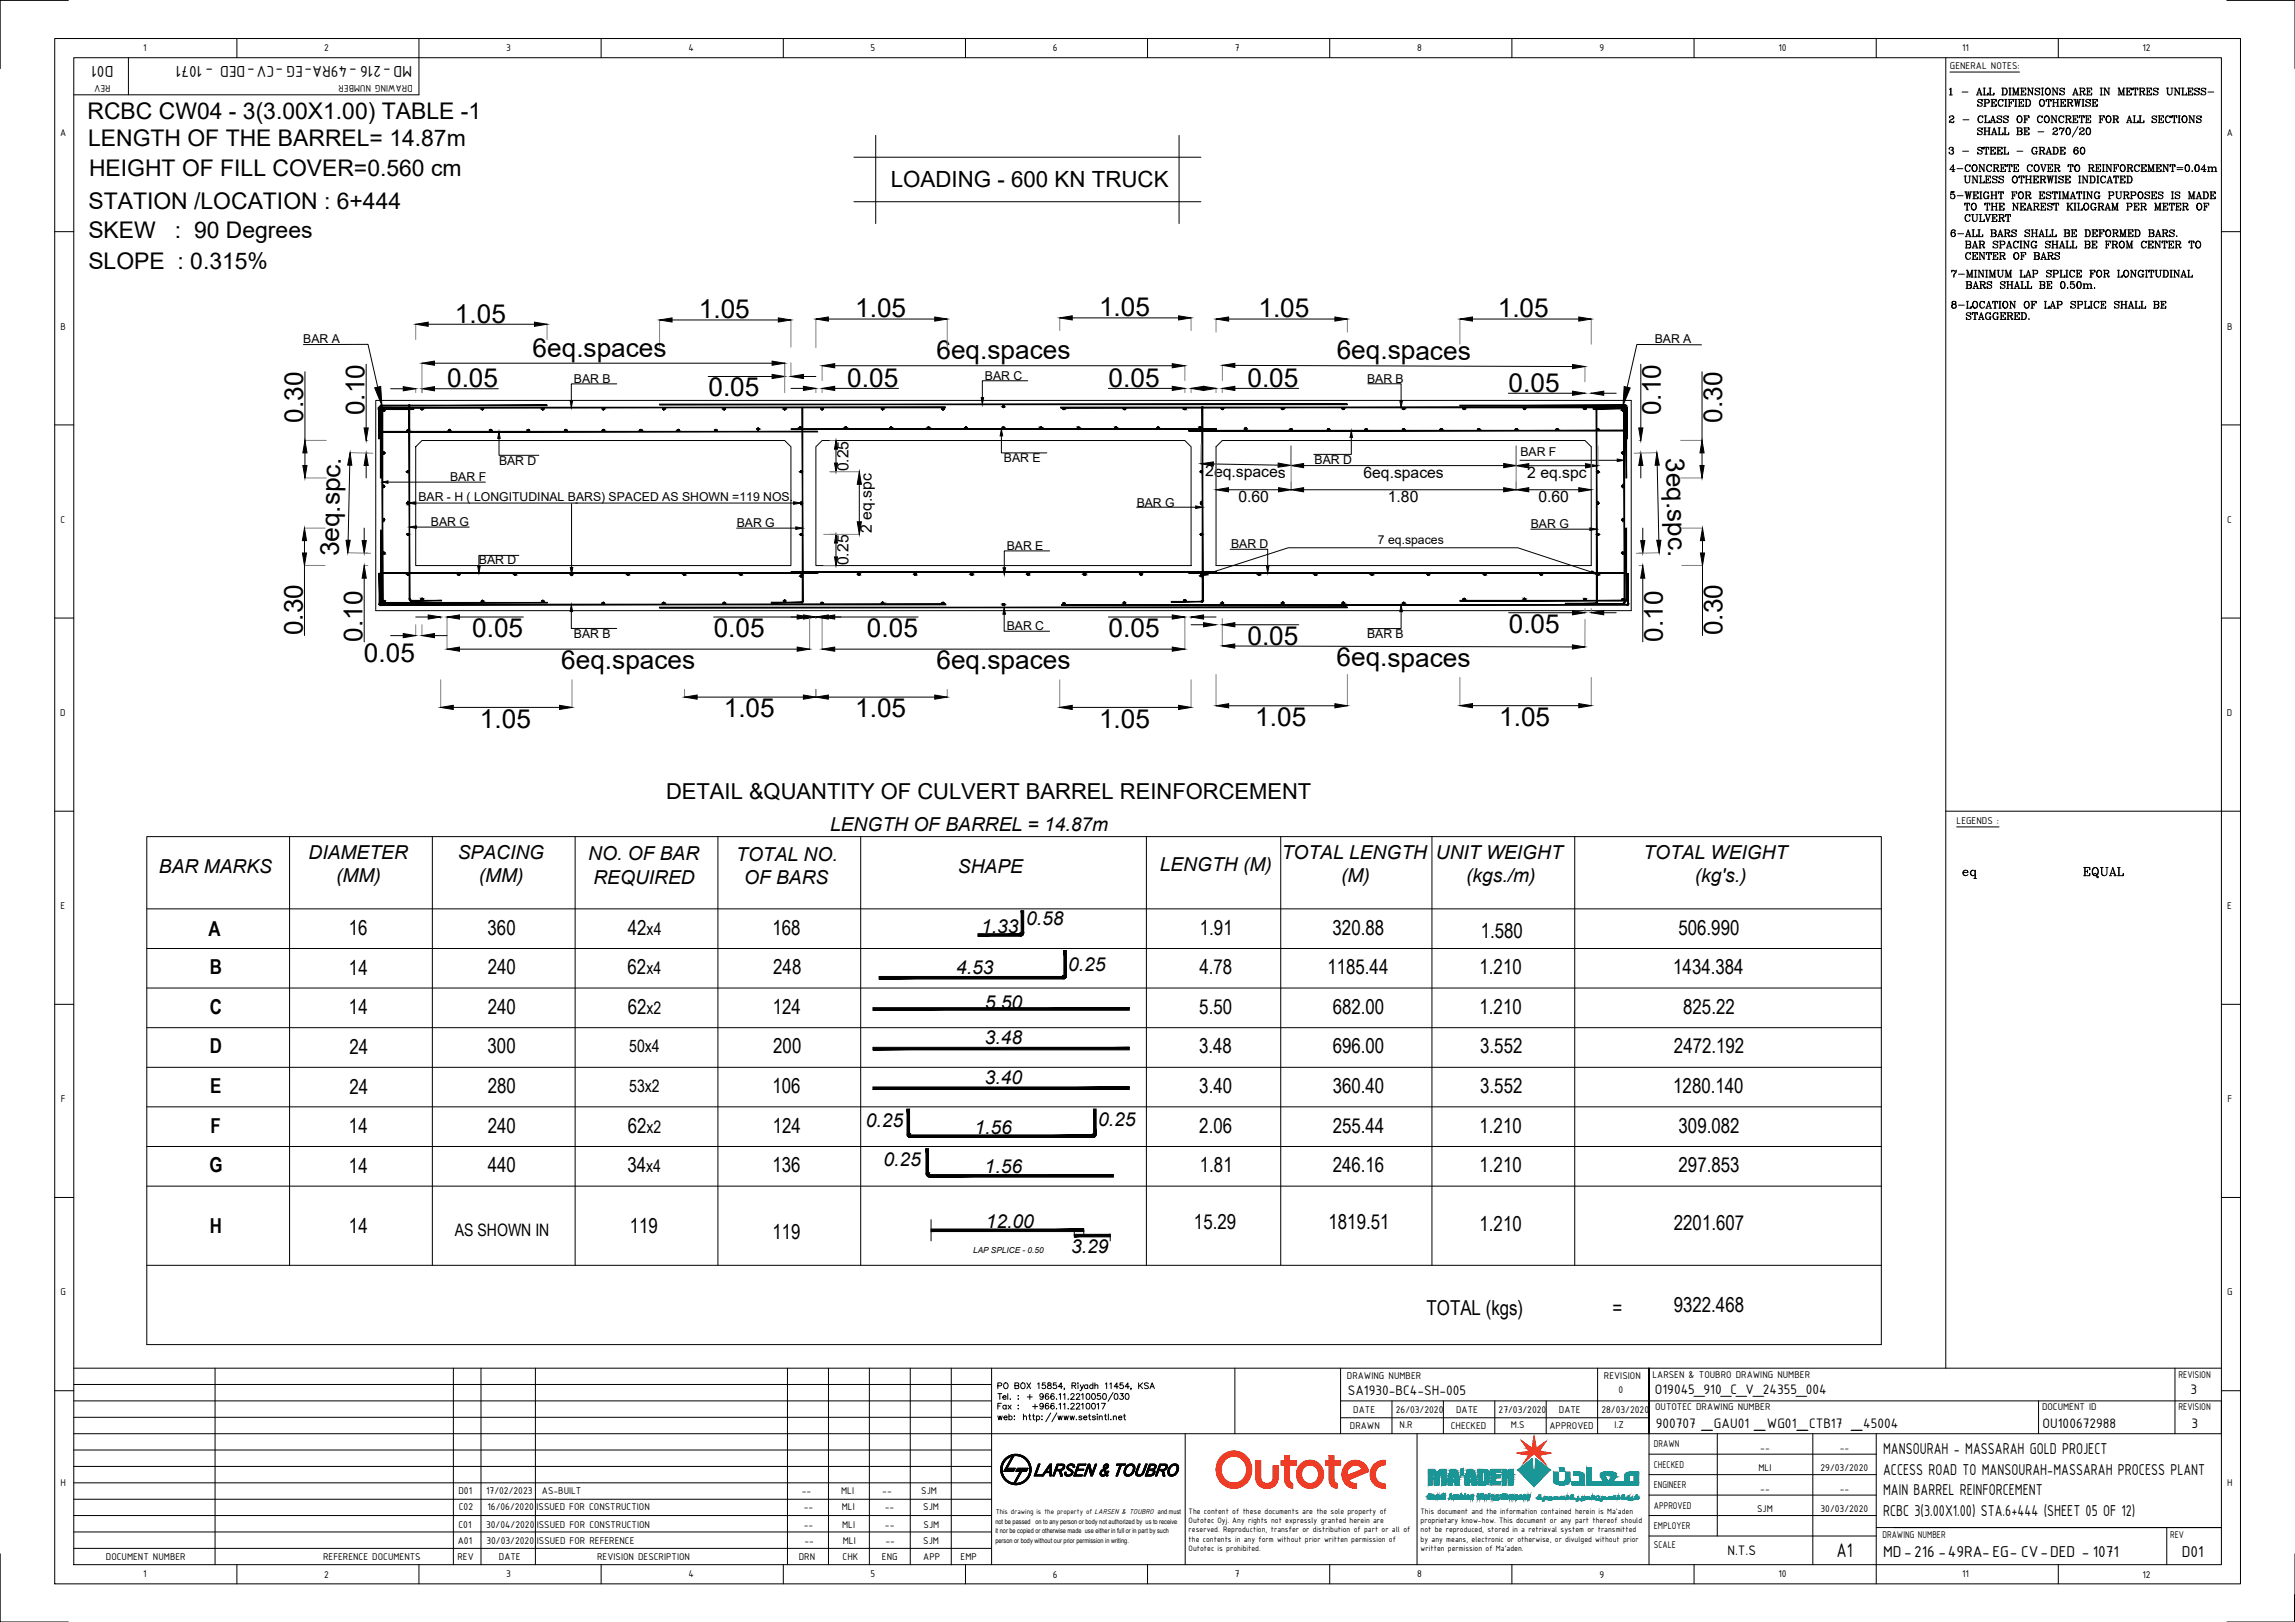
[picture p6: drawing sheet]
<svg xmlns="http://www.w3.org/2000/svg" width="841mm" height="594mm" viewBox="0 0 841 594" stroke-linecap="round" stroke-linejoin="round" font-family="sans-serif">
<defs><g id="words">
<g font-size="9.6">
<text x="166.7" y="118.2">1.05</text>
<text x="256.1" y="116.6">1.05</text>
<text x="313.4" y="116.3">1.05</text>
<text x="402.7" y="115.8">1.05</text>
<text x="461.2" y="116.3">1.05</text>
<text x="548.9" y="116.3">1.05</text>
<text x="195.2" y="130.7">6eq.spaces</text>
<text x="343.2" y="131.6">6eq.spaces</text>
<text x="489.9" y="131.6">6eq.spaces</text>
<text x="163.9" y="141.8">0.05</text>
<text x="310.5" y="141.7">0.05</text>
<text x="406.3" y="141.7">0.05</text>
<text x="457.1" y="141.7">0.05</text>
<text x="552.9" y="143.4">0.05</text>
<text x="259.6" y="145.2">0.05</text>
<text x="111.2" y="154.9" transform="rotate(-90 111.2 154.9)">0.30</text>
<text x="133.6" y="152.1" transform="rotate(-90 133.6 152.1)">0.10</text>
<text x="608.6" y="152.1" transform="rotate(-90 608.6 152.1)">0.10</text>
<text x="631.1" y="154.9" transform="rotate(-90 631.1 154.9)">0.30</text>
<text x="610.5" y="167.9" transform="rotate(89 610.5 167.9)">3eq.spc.</text>
<text x="124.1" y="203.8" transform="rotate(-89 124.1 203.8)">3eq.spc.</text>
<text x="111" y="232.7" transform="rotate(-90 111 232.7)">0.30</text>
<text x="173" y="233.3">0.05</text>
<text x="261.6" y="233.3">0.05</text>
<text x="317.7" y="233.3">0.05</text>
<text x="406.3" y="233.3">0.05</text>
<text x="552.9" y="231.7">0.05</text>
<text x="631.3" y="232.7" transform="rotate(-90 631.3 232.7)">0.30</text>
<text x="132.9" y="235" transform="rotate(-90 132.9 235)">0.10</text>
<text x="457.1" y="236.2">0.05</text>
<text x="609.4" y="235" transform="rotate(-90 609.4 235)">0.10</text>
<text x="133.4" y="242.3">0.05</text>
<text x="205.7" y="245.1">6eq.spaces</text>
<text x="343.2" y="245.1">6eq.spaces</text>
<text x="489.8" y="244.1">6eq.spaces</text>
<text x="265.2" y="262.7">1.05</text>
<text x="313.4" y="262.7">1.05</text>
<text x="175.9" y="266.5">1.05</text>
<text x="402.7" y="266.5">1.05</text>
<text x="460" y="265.9">1.05</text>
<text x="549.4" y="265.8">1.05</text>
</g>
<g font-size="8.4">
<text x="32.1" y="43.5">RCBC CW04 - 3(3.00X1.00) TABLE -1</text>
<text x="32.3" y="53.6">LENGTH OF THE BARREL= 14.87m</text>
<text x="32.6" y="64.4">HEIGHT OF FILL COVER=0.560 cm</text>
<text x="32.4" y="76.7">STATION /LOCATION : 6+444</text>
<text x="32.4" y="87.2">SKEW</text>
<text x="64.1" y="87.2">: 90 Degrees</text>
<text x="32.4" y="98.5">SLOPE : 0.315%</text>
</g>
<text font-size="8.2" x="326.4" y="68.3">LOADING - 600 KN TRUCK</text>
<text font-size="8" x="244.1" y="292.6">DETAIL &amp;QUANTITY OF CULVERT BARREL REINFORCEMENT</text>
<text font-size="7.8" x="673" y="570.3">A1</text>
<g font-size="7.5">
<text x="762.7" y="322.8">EQUAL</text>
<text x="76.4" y="342.7">A</text>
<text x="127.8" y="342.5">16</text>
<text x="178.7" y="342.3">360</text>
<text x="230.1" y="342.3">42</text>
<text x="283.1" y="342.3">168</text>
<text x="439.7" y="342.3">1.91</text>
<text x="488.3" y="342.3">320.88</text>
<text x="542.6" y="343.6">1.580</text>
<text x="615.1" y="342.3">506.990</text>
<text x="76.9" y="356.8">B</text>
<text x="127.9" y="357">14</text>
<text x="178.7" y="356.8">240</text>
<text x="230" y="356.8">62</text>
<text x="283.4" y="356.8">248</text>
<text x="439.5" y="356.8">4.78</text>
<text x="486.4" y="356.8">1185.44</text>
<text x="542.2" y="356.8">1.210</text>
<text x="613.2" y="356.8">1434.384</text>
<text x="76.9" y="371.3">C</text>
<text x="127.9" y="371.5">14</text>
<text x="178.7" y="371.3">240</text>
<text x="230" y="371.3">62</text>
<text x="283.2" y="371.4">124</text>
<text x="439.5" y="371.3">5.50</text>
<text x="488.4" y="371.3">682.00</text>
<text x="542.2" y="371.3">1.210</text>
<text x="616.8" y="371.3">825.22</text>
<text x="76.9" y="385.8">D</text>
<text x="128.1" y="386.1">24</text>
<text x="178.7" y="385.8">300</text>
<text x="283.4" y="385.8">200</text>
<text x="439.4" y="385.8">3.48</text>
<text x="488.4" y="385.8">696.00</text>
<text x="542.4" y="385.8">3.552</text>
<text x="613.4" y="385.8">2472.192</text>
<text x="77" y="400.4">E</text>
<text x="128.1" y="400.6">24</text>
<text x="178.7" y="400.3">280</text>
<text x="283.1" y="400.3">106</text>
<text x="439.5" y="400.3">3.40</text>
<text x="488.4" y="400.3">360.40</text>
<text x="542.4" y="400.3">3.552</text>
<text x="613.2" y="400.3">1280.140</text>
<text x="77.2" y="414.9">F</text>
<text x="127.9" y="415.1">14</text>
<text x="178.7" y="414.8">240</text>
<text x="230" y="414.8">62</text>
<text x="283.2" y="414.9">124</text>
<text x="439.5" y="414.8">2.06</text>
<text x="488.4" y="414.8">255.44</text>
<text x="542.2" y="414.8">1.210</text>
<text x="615.1" y="414.8">309.082</text>
<text x="76.8" y="429.3">G</text>
<text x="127.9" y="429.6">14</text>
<text x="178.8" y="429.3">440</text>
<text x="230" y="429.3">34</text>
<text x="283.1" y="429.3">136</text>
<text x="439.7" y="429.3">1.81</text>
<text x="488.4" y="429.3">246.16</text>
<text x="542.2" y="429.3">1.210</text>
<text x="615.1" y="429.3">297.853</text>
<text x="76.9" y="451.5">H</text>
<text x="127.9" y="451.5">14</text>
<text x="230.8" y="451.5">119</text>
<text x="283.1" y="453.7">119</text>
<text x="437.5" y="450.3">15.29</text>
<text x="486.9" y="450.3">1819.51</text>
<text x="542.2" y="451">1.210</text>
<text x="613.4" y="450.4">2201.607</text>
<text x="522.8" y="481.5">TOTAL (kgs)</text>
<text x="590.9" y="481.5">=</text>
<text x="613.4" y="480.4">9322.468</text>
</g>
<g font-size="7">
<text x="304.2" y="304.2">LENGTH OF BARREL = 14.87m</text>
<text x="113.1" y="314.7">DIAMETER</text>
<text x="167.8" y="314.7">SPACING</text>
<text x="215.6" y="315.1">NO. OF BAR</text>
<text x="269.8" y="315.4">TOTAL NO.</text>
<text x="469.8" y="314.7">TOTAL LENGTH</text>
<text x="526.2" y="314.7">UNIT WEIGHT</text>
<text x="602.2" y="314.7">TOTAL WEIGHT</text>
<text x="58.2" y="319.6">BAR MARKS</text>
<text x="123.2" y="323.1">(MM)</text>
<text x="175.5" y="323.2">(MM)</text>
<text x="217.5" y="323.7">REQUIRED</text>
<text x="272.7" y="323.9">OF BARS</text>
<text x="351.1" y="319.6">SHAPE</text>
<text x="425" y="319">LENGTH (M)</text>
<text x="491.5" y="323.2">(M)</text>
<text x="537.3" y="323.2">(kgs./m)</text>
<text x="621.1" y="323.2">(kg's.)</text>
<text x="359.5" y="341.8">1.33</text>
<text x="376" y="338.9">0.58</text>
<text x="350.4" y="356.9">4.53</text>
<text x="391.5" y="355.5">0.25</text>
<text x="360.9" y="369.6">5.50</text>
<text x="360.9" y="382.4">3.48</text>
<text x="360.9" y="397">3.40</text>
<text x="317.3" y="412.6">0.25</text>
<text x="402.4" y="412.4">0.25</text>
<text x="357.1" y="415.5">1.56</text>
<text x="323.8" y="427.1">0.25</text>
<text x="360.8" y="429.5">1.56</text>
<text x="361.2" y="449.6">12.00</text>
<text x="392.6" y="458.9">3.29</text>
</g>
<text font-size="6.6" x="718.3" y="323.1">eq</text>
<g font-size="6.3">
<text x="237" y="342.3">x4</text>
<text x="236.9" y="356.8">x4</text>
<text x="236.9" y="371.3">x2</text>
<text x="230.6" y="385.4">50x4</text>
<text x="230.6" y="399.9">53x2</text>
<text x="236.9" y="414.8">x2</text>
<text x="236.8" y="429.4">x4</text>
<text x="166.7" y="452.8">AS SHOWN IN</text>
</g>
<g font-size="6.2">
<text x="41.6" y="24.1" transform="rotate(180 41.6 24.1)">D01</text>
<text x="151" y="24.1" transform="rotate(180 151 24.1)">MD-216 -49RA-EG -CV-DED - 1071</text>
<text x="690.1" y="532.6">MANSOURAH - MASSARAH GOLD PROJECT</text>
<text x="690.1" y="540.1">ACCESS ROAD TO MANSOURAH-MASSARAH PROCESS PLANT</text>
<text x="690.1" y="547.6">MAIN BARREL REINFORCEMENT</text>
<text x="690.1" y="555.1">RCBC 3(3.00X1.00) STA.6+444 (SHEET 05 OF 12)</text>
<text x="690.1" y="570.1">MD-216 -49RA-EG- CV-DED - 1071</text>
<text x="799.5" y="570.1">D01</text>
</g>
<g font-size="5.8">
<text x="311" y="172.7" transform="rotate(-90 311 172.7)">0.25</text>
<text x="441.7" y="174.5" transform="rotate(1 441.7 174.5)">2eq.spaces</text>
<text x="499.6" y="175.1">6eq.spaces</text>
<text x="559.7" y="175.2">2 eq.spc</text>
<text x="453.8" y="184">0.60</text>
<text x="508.6" y="184">1.80</text>
<text x="563.8" y="184">0.60</text>
<text x="319.5" y="195.2" transform="rotate(-90 319.5 195.2)">2 eq.spc</text>
<text x="311" y="207.1" transform="rotate(-90 311 207.1)">0.25</text>
</g>
<text font-size="5.7" x="713.3" y="57.5">3 - STEEL - GRADE 60</text>
<g font-size="5.4">
<text x="493.9" y="511.1">SA1930-BC4-SH-005</text>
<text x="606.5" y="510.6">O19045_910_C_V_24355_004</text>
<text x="802.7" y="510.6">3</text>
<text x="606.8" y="523.1">900707 _GAU01 _WG01_CTB17 _45004</text>
<text x="624.1" y="523.1">_</text>
<text x="643.4" y="523.1">_</text>
<text x="658.9" y="523.1">_</text>
<text x="678.8" y="523.1">_</text>
<text x="748.5" y="523.1">OU100672988</text>
<text x="803" y="523.1">3</text>
<text x="633" y="569.7">N.T.S</text>
</g>
<g font-size="4.5">
<text x="111.1" y="125.6">BAR A</text>
<text x="606.4" y="125.4">BAR A</text>
<text x="210.3" y="140.3">BAR B</text>
<text x="360.9" y="139.2">BAR C</text>
<text x="501" y="140.3">BAR B</text>
<text x="557.2" y="167.1">BAR F</text>
<text x="182.9" y="170.3">BAR D</text>
<text x="367.9" y="169.3">BAR E</text>
<text x="481.7" y="169.9">BAR D</text>
<text x="165" y="176.3">BAR F</text>
<text x="153.3" y="183.4">BAR - H ( LONGITUDINAL BARS) SPACED AS SHOWN =119 NOS.</text>
<text x="416.5" y="185.5">BAR G</text>
<text x="157.9" y="192.8">BAR G</text>
<text x="270" y="193.2">BAR G</text>
<text x="561" y="193.6">BAR G</text>
<text x="368.9" y="201.3">BAR E</text>
<text x="451.1" y="200.9">BAR D</text>
<text x="504.9" y="199.4">7 eq.spaces</text>
<text x="175.5" y="206.7">BAR D</text>
<text x="210.3" y="233.7">BAR B</text>
<text x="368.9" y="230.6">BAR C</text>
<text x="501" y="233.7">BAR B</text>
</g>
<g font-size="3.9">
<text x="52.5" y="18.8">1</text>
<text x="118.8" y="18.9">2</text>
<text x="185.5" y="18.7">3</text>
<text x="252.3" y="18.8">4</text>
<text x="319" y="18.7">5</text>
<text x="385.9" y="18.8">6</text>
<text x="452.6" y="18.8">7</text>
<text x="519.3" y="18.8">8</text>
<text x="586.1" y="18.7">9</text>
<text x="651.7" y="18.8">10</text>
<text x="719.1" y="18.8">11</text>
<text x="785.1" y="18.9">12</text>
<text x="714.6" y="25.4">GENERAL NOTES:</text>
<text x="40.5" y="31" transform="rotate(180 40.5 31)">REV</text>
<text x="151.2" y="31" transform="rotate(180 151.2 31)">DRAWING NUMBER</text>
<text x="22" y="50">A</text>
<text x="816" y="50">A</text>
<text x="22.2" y="120.7">B</text>
<text x="816.2" y="120.7">B</text>
<text x="22.2" y="191.4">C</text>
<text x="816.2" y="191.4">C</text>
<text x="22.1" y="262.2">D</text>
<text x="816.1" y="262.2">D</text>
<text x="717" y="301.9">LEGENDS :</text>
<text x="22.2" y="333">E</text>
<text x="816.2" y="333">E</text>
<text x="22.3" y="403.7">F</text>
<text x="816.3" y="403.7">F</text>
<text x="22.2" y="474.4">G</text>
<text x="816.2" y="474.4">G</text>
<text x="493.6" y="505.2">DRAWING NUMBER</text>
<text x="587.8" y="505.2">REVISION</text>
<text x="605.6" y="504.6">LARSEN &amp; TOUBRO DRAWING NUMBER</text>
<text x="798.3" y="504.6">REVISION</text>
<text x="593.1" y="510.1">0</text>
<text x="495.9" y="517.5">DATE</text>
<text x="511.5" y="517.5">26/03/2020</text>
<text x="533.6" y="517.5">DATE</text>
<text x="549.2" y="517.5">27/03/2020</text>
<text x="571.3" y="517.5">DATE</text>
<text x="586.9" y="517.5">28/03/2020</text>
<text x="606.5" y="516.6">OUTOTEC DRAWING NUMBER</text>
<text x="748.3" y="516.6">DOCUMENT ID</text>
<text x="798.3" y="516.6">REVISION</text>
<text x="494.7" y="523.3">DRAWN</text>
<text x="512.9" y="523">N.R</text>
<text x="531.7" y="523.3">CHECKED</text>
<text x="553.7" y="523">M.S</text>
<text x="567.8" y="523.3">APPROVED</text>
<text x="591.6" y="523">I.Z</text>
<text x="606.1" y="530.1">DRAWN</text>
<text x="645.1" y="531.3">--</text>
<text x="674.2" y="531.3">--</text>
<text x="606.1" y="537.6">CHECKED</text>
<text x="644.4" y="538.8">MLI</text>
<text x="667.2" y="538.8">29/03/2020</text>
<text x="22.2" y="544.2">H</text>
<text x="606.1" y="545.1">ENGINEER</text>
<text x="816.2" y="544.2">H</text>
<text x="168" y="547.3">D01</text>
<text x="178.2" y="547.3">17/02/2023</text>
<text x="198.6" y="547.3">AS-BUILT</text>
<text x="293.8" y="547.3">--</text>
<text x="308.3" y="547.3">MLI</text>
<text x="323.3" y="547.3">--</text>
<text x="337.6" y="547.3">SJM</text>
<text x="645.1" y="546.4">--</text>
<text x="674.2" y="546.4">--</text>
<text x="168.1" y="552.9">C02</text>
<text x="178.7" y="552.9">16/06/2020</text>
<text x="196.6" y="552.9">ISSUED FOR CONSTRUCTION</text>
<text x="294.5" y="552.9">--</text>
<text x="308.5" y="552.9">MLI</text>
<text x="324.3" y="552.9">--</text>
<text x="338.4" y="552.9">SJM</text>
<text x="606.1" y="552.6">APPROVED</text>
<text x="643.9" y="553.9">SJM</text>
<text x="667.2" y="553.9">30/03/2020</text>
<text x="168" y="559.6">C01</text>
<text x="178.1" y="559.6">30/04/2020</text>
<text x="196.7" y="559.6">ISSUED FOR CONSTRUCTION</text>
<text x="294.5" y="559.6">--</text>
<text x="308.6" y="559.6">MLI</text>
<text x="324.3" y="559.6">--</text>
<text x="338.4" y="559.6">SJM</text>
<text x="606.1" y="560.1">EMPLOYER</text>
<text x="689.8" y="563.2">DRAWING NUMBER</text>
<text x="795.3" y="563.2">REV</text>
<text x="167.8" y="565.6">A01</text>
<text x="178.3" y="565.6">30/03/2020</text>
<text x="196.8" y="565.6">ISSUED FOR REFERENCE</text>
<text x="294.8" y="565.6">--</text>
<text x="308.8" y="565.6">MLI</text>
<text x="324.5" y="565.6">--</text>
<text x="338.4" y="565.6">SJM</text>
<text x="606.1" y="567">SCALE</text>
<text x="38.8" y="571.3">DOCUMENT NUMBER</text>
<text x="118.4" y="571.3">REFERENCE DOCUMENTS</text>
<text x="167.7" y="571.3">REV</text>
<text x="182.8" y="571.3">DATE</text>
<text x="218.8" y="571.3">REVISION DESCRIPTION</text>
<text x="292.7" y="571.3">DRN</text>
<text x="308.8" y="571.3">CHK</text>
<text x="323.2" y="571.3">ENG</text>
<text x="338.4" y="571.3">APP</text>
<text x="352" y="571.3">EMP</text>
<text x="52.5" y="577.7">1</text>
<text x="118.8" y="577.8">2</text>
<text x="185.5" y="577.7">3</text>
<text x="252.3" y="577.7">4</text>
<text x="319" y="577.7">5</text>
<text x="385.9" y="577.8">6</text>
<text x="452.6" y="577.7">7</text>
<text x="519.3" y="577.7">8</text>
<text x="586.1" y="577.9">9</text>
<text x="651.7" y="577.7">10</text>
<text x="719.1" y="577.7">11</text>
<text x="785.1" y="577.8">12</text>
</g>
<g font-size="3.1">
<text x="435.6" y="554.6">The content of these documents are the sole property of</text>
<text x="435.6" y="557.9">Outotec Oyj. Any rights not expressly granted herein are</text>
<text x="520.6" y="554.6">This document and the information contained herein is Ma'aden</text>
<text x="520.6" y="557.9">proprietary know-how. This document or any part thereof should</text>
<text x="435.6" y="561.3">reserved. Reproduction, transfer or distribution of part or all of</text>
<text x="520.6" y="561.3">not be reproduced, stored in a retrieval system or transmitted</text>
<text x="435.6" y="564.6">the contents in any form without prior written permission of</text>
<text x="435.6" y="567.9">Outotec is prohibited.</text>
<text x="520.6" y="564.6">by any means, electronic or otherwise, or divulged without prior</text>
<text x="520.6" y="567.9">written permission of Ma'aden.</text>
</g>
<text font-size="3" x="356.6" y="459">LAP SPLICE - 0.50</text>
<text font-size="2.8" x="364.9" y="554.4">This drawing is the property of LARSEN &amp; TOUBRO and must</text>
<g font-size="2.5">
<text x="364.8" y="558">not be passed on to any person or body not authorized by us to receive</text>
<text x="364.8" y="561.7">it nor be copied or otherwise made use either in full or in part by such</text>
<text x="364.8" y="565.2">person or body without our prior permission in writing.</text>
</g>
</g></defs>
<!-- layer: inner wal -->
<path d="M137.7 146.7h460.1v77h-460.1zM154.6 161.3h133l2.2 2.3v43.6h-137.5v-43.6zM301.3 161.3h132.9l2.3 2.3v43.6h-137.5v-43.6zM447.9 161.3h132.9l2.3 2.3v43.6h-137.5v-43.6z" fill="none" stroke="#000" stroke-width=".37"/>
<!-- layer: bar -->
<g fill="#000" stroke="#000" stroke-width=".37">
<path d="M138.8 149.7l.2 11v-11zM138.8 149.7l.2 11h-.2z"/>
<path d="M139.1 149.2h.2v.2zM139.1 149.2l.2 .2zM138.8 149.5l.3-.3 .1 .2zM138.8 149.5l.4-.1zM138.8 149.5h.3l-.3 .2zM138.8 149.7l.3-.2z"/>
<path d="M139.4 148.9l.2 26.2v-26.2zM139.4 148.9l.2 26.2h-.2z"/>
<path d="M139.7 148.5l.3-.1v.2zM139.7 148.5l.3 .1zM139.5 148.7l.2-.2 .1 .1zM139.5 148.7l.3-.1zM139.5 148.7l.2 .1-.3 .1zM139.4 148.9l.3-.1z"/>
<path d="M140.3 149.8l.3-.1v.3zM140.3 149.8l.3 .2zM140.1 150l.2-.2 .1 .2zM140.1 150h.3zM140.1 150l.2 .2-.3 .1zM140 150.3l.3-.1z"/>
<path d="M140.6 149.7v.3l11-.3zM140.6 150l11-.3v.3z"/>
<path d="M140 148.6h60.5v-.2zM140 148.4h60.5l-60.5 .2z"/>
<path d="M241.7 148v.2l252-.2zM241.7 148.2l252-.2v.2z"/>
<path d="M289.9 157.1v.2l155.9-.2zM289.9 157.3l155.9-.2v.2z"/>
<path d="M140.1 158.2h159.5v-.2zM140.1 158h159.5l-159.5 .2z"/>
<path d="M139.3 149.4h207.2v-.2zM139.3 149.2h207.2l-207.2 .2z"/>
<path d="M388.7 149.1v.3l207.1-.3zM388.7 149.4l207.1-.3v.3z"/>
<path d="M435.6 157.6v.3l159.6-.3zM435.6 157.9l159.6-.3v.3z"/>
<path d="M535 148.4v.2l60.5-.2zM535 148.6l60.5-.2v.2z"/>
<path d="M583.8 149.8h11v-.2zM583.8 149.6h11l-11 .2z"/>
<path d="M595.3 149.8l.1 .3h-.2zM595.1 150l.2-.2zM595.1 149.6l.2 .2-.2 .2zM595.1 149.6v.4zM594.8 149.6h.3l-.1 .2zM594.8 149.6l.2 .2z"/>
<path d="M596 148.7l.1 .2h-.3zM595.8 148.8l.2-.1zM595.8 148.5l.2 .2-.2 .1zM595.8 148.5v.3zM595.5 148.4l.3 .1-.1 .1zM595.5 148.4l.2 .2z"/>
<path d="M595.8 148.9l.3 26.2v-26.2zM595.8 148.9l.3 26.2h-.3z"/>
<path d="M596.3 149.4l.1 .3h-.2zM596.1 149.5l.2-.1zM596.1 149.2v.3zM596.1 149.2v.3zM595.8 149.1l.3 .1-.1 .2zM595.8 149.1l.2 .3z"/>
<path d="M596.2 149.7l.2 11v-11zM596.2 149.7l.2 11h-.2z"/>
<path d="M149.9 219.2h.2l-.1 .4zM150.1 219.2l-.1 .4zM150 219.6l.2-.1v.4zM150.2 219.5v.4zM150.2 219.9l.2-.2 .1 .3zM150.4 219.7l.1 .3zM150.6 219.8l.2 .3-.3-.1zM150.6 219.8l.2 .3z"/>
<path d="M149.9 148.2v71h.2zM149.9 148.2h.2v71z"/>
<path d="M289.9 209.4v.2l155.9-.2zM289.9 209.6l155.9-.2v.2z"/>
<path d="M140.3 210h159.4v-.3zM140.3 209.7h159.4l-159.4 .3z"/>
<path d="M435.7 209.7v.3l159.5-.3zM435.7 210l159.5-.3v.3z"/>
<path d="M440.5 148.9v71h.3zM440.5 148.9h.3v71z"/>
<path d="M535 219.9v.2l60.5-.2zM535 220.1l60.5-.2v.2z"/>
<path d="M595.8 193.4v26.2h.3zM595.8 193.4h.3v26.2z"/>
<path d="M138.9 221h.2l-.1 .2zM139.1 221l-.1 .2zM139 221.2l.2-.1v.4zM139.2 221.1v.4zM139.3 221.2l.2 .3h-.3zM139.3 221.2l.2 .3z"/>
<path d="M138.9 209.9v11.1h.2zM138.9 209.9h.2v11.1z"/>
<path d="M139.5 220.3h.2l-.1 .3zM139.7 220.3l-.1 .3zM139.6 220.6l.2 .2zM139.7 220.5l.1 .3zM139.9 220.6l.1 .3zM139.9 220.6l.1 .3z"/>
<path d="M139.5 194.2v26.1h.2zM139.5 194.2h.2v26.1z"/>
<path d="M140 220.9h.3l-.2 .3zM140.3 220.9l-.2 .3zM140.1 221.2l.2-.1v.3zM140.3 221.1v.3zM140.4 221.2l.2 .3-.3-.1zM140.4 221.2l.2 .3z"/>
<path d="M140 150.3v70.6h.3zM140 150.3h.3v70.6z"/>
<path d="M140.6 221.5h11v-.3zM140.6 221.2h11l-11 .3z"/>
<path d="M150.8 220.1h11v-.2zM150.8 219.9h11l-11 .2z"/>
<path d="M140 220.9h60.5v-.2zM140 220.7h60.5l-60.5 .2z"/>
<path d="M241.7 222.4v.2l252-.2zM241.7 222.6l252-.2v.2z"/>
<path d="M282.6 220.6v.2l11.1-.2zM282.6 220.8l11.1-.2v.2z"/>
<path d="M293.7 220.6l.2 .1-.2 .1zM293.7 220.6l.2 .1zM293.8 220.5h.3l-.2 .2zM293.8 220.5h.3zM293.9 220.4l.3-.2-.1 .3zM294 220.2h.2z"/>
<path d="M294 149.2v71h.2zM294 149.2h.2v71z"/>
<path d="M139.5 221.5h207.1v-.2zM139.5 221.3h207.1l-207.1 .2z"/>
<path d="M389 221.4v.2l207.1-.2zM389 221.6l207.1-.2v.2z"/>
<path d="M429.2 220.3v.2l11-.2zM429.2 220.5l11-.2v.2z"/>
<path d="M440.2 220.3l.3 .1-.3 .1zM440.2 220.3l.3 .1zM440.4 220.2h.3l-.2 .2zM440.4 220.2h.3zM440.5 220.1l.3-.2-.1 .3zM440.5 219.9h.3z"/>
<path d="M573.6 221v.2l11.1-.2zM573.6 221.2l11.1-.2v.2z"/>
<path d="M583.8 221v.3l11-.3zM583.8 221.3l11-.3v.3z"/>
<path d="M584.7 221l.2 .1-.2 .1zM584.7 221l.2 .1zM584.8 220.9h.4l-.3 .2zM584.8 220.9h.4zM584.9 220.8l.3-.2v.3zM585 220.6h.2z"/>
<path d="M585 149.6v71h.2zM585 149.6h.2v71z"/>
<path d="M594.8 221l.3 .2-.3 .1zM594.8 221l.3 .2zM595 221h.3l-.2 .2zM595 221h.3zM595.1 220.9l.3-.2-.1 .3zM595.2 220.7h.2z"/>
<path d="M595.2 150.1v70.6h.2zM595.2 150.1h.2v70.6z"/>
<path d="M595.5 219.9l.3 .2h-.3zM595.5 219.9l.3 .2zM595.7 219.9h.3l-.2 .2zM595.7 219.9h.3zM595.8 219.7l.3-.1-.1 .3zM595.8 219.6h.3z"/>
<path d="M596.1 221.4l.3 .2h-.3zM596.1 221.4l.3 .2zM596.3 221.4h.3l-.2 .2zM596.3 221.4h.3zM596.4 221.2l.3-.1-.1 .3zM596.5 221.1h.2z"/>
<path d="M596.5 210.1v11h.2zM596.5 210.1h.2v11z"/>
<path d="M358.4 342v.9l15.6-.9zM358.4 342.9l15.6-.9v.9z"/>
<path d="M374 342l.4 .8-.4 .1zM374 342l.4 .8zM374 341.9l.8 .6-.4 .3zM374 341.9l.8 .6zM374.1 341.9l1 .3-.3 .3zM374.2 341.8l.9 .4zM374.2 341.8l.9-.1v.5zM374.2 341.7h.9z"/>
<path d="M374.2 333.6v8.1h.9zM374.2 333.6h.9v8.1z"/>
<path d="M389.6 357.6l.4 .9-.4 .1zM389.6 357.6l.4 .9zM389.7 357.6l.7 .6-.4 .3zM389.7 357.6l.7 .6zM389.8 357.6l.9 .3-.3 .3zM389.8 357.5l.9 .4zM389.8 357.5l1-.1-.1 .5zM389.9 357.4h.9z"/>
<path d="M322.1 358.6h67.5v-1zM322.1 357.6h67.5l-67.5 1z"/>
<path d="M389.9 348.2l.9 9.2v-9.2zM389.9 348.2l.9 9.2h-.9z"/>
<path d="M319.9 369.1v.9l93.9-.9zM319.9 370l93.9-.9v.9z"/>
<path d="M319.9 383.6v.9l93.9-.9zM319.9 384.5l93.9-.9v.9z"/>
<path d="M319.9 398.1v.9l93.9-.9zM319.9 399l93.9-.9v.9z"/>
<path d="M332.4 415.4h.9l-.8 .5zM332.5 415.9l.9-.4zM332.5 415.9l.9-.4-.6 .8zM333.4 415.5l-.6 .8zM333.4 415.6l-.3 .9-.3-.2zM333.4 415.6l-.3 .9zM333.5 415.7l.1 .9-.5-.1zM333.5 415.7l.1 .9z"/>
<path d="M332.4 406.2v9.2h.9zM332.4 406.2h.9v9.2z"/>
<path d="M400.5 415.7l.5 .8-.5 .1zM400.5 415.7l.5 .8zM400.6 415.7l.7 .6-.3 .2zM400.6 415.7l.7 .6zM400.7 415.6l.9 .3-.3 .4zM400.7 415.6l.9 .3zM400.8 415.5l.9-.1-.1 .5zM400.8 415.4h.9z"/>
<path d="M333.6 416.6h66.9v-.9zM333.6 415.7h66.9l-66.9 .9z"/>
<path d="M400.8 406.2l.9 9.2v-9.2zM400.8 406.2l.9 9.2h-.9z"/>
<path d="M339.3 429.7h1l-.9 .5zM339.4 430.2l.9-.5zM339.4 430.2l.9-.3-.7 .6zM340.3 429.9l-.7 .6zM339.6 430.5l.7-.5-.4 .9zM340.3 430l-.4 .9zM340.5 430.1l-.2 1-.4-.2zM340.5 430.1l-.2 1zM340.6 430.2l.1 .9h-.4zM340.6 430.2l.1 .9z"/>
<path d="M339.3 420.7l1 9v-9zM339.3 420.7l1 9h-1z"/>
<path d="M340.7 430.2v.9l67.3-.9zM340.7 431.1l67.3-.9v.9z"/>
<path d="M341.2 450.1v1l56-1zM341.2 451.1l56-1v1z"/>
<path d="M393.7 452.1v.9l13.2-.9zM393.7 453l13.2-.9v.9z"/>
</g>
<!-- layer: WALL -->
<g fill="#000" stroke="#000" stroke-width=".37">
<path d="M164.6 157.3h.2zM164.6 157.9h.2zM207.2 157.3h.3zM207.2 157.9h.3zM408.9 156.4h.2zM408.9 157h.2zM456.4 157.3h.2zM486.8 157h.2zM486.8 157.6h.2zM500.5 157h.2zM500.5 157.6h.2zM514.3 157h.2z"/>
<path d="M514.3 157.6h.2zM558.6 149.4h.2zM558.6 150h.2zM140.3 178v.2zM141 178v.2zM140.4 190.2v.3zM594.4 190.2v.3zM140.6 219.9h.2zM198.8 219.9h.2zM271.4 210h.2zM271.4 210.6h.2zM287.4 219.8h.2z"/>
<path d="M376.7 210h.2zM376.7 210.6h.2zM482 210h.2zM482 210.6h.2zM536.4 219.8h.2zM558.6 219.2h.2zM140.6 220.5h.2zM198.8 220.5h.2zM287.4 220.4h.2zM323.3 220.6h.2zM389.8 221.4h.2zM514.3 221.2h.2z"/>
<path d="M140.5 150.1h.2zM140.5 150.1h.2z"/>
<path d="M140.5 150.1h.3zM140.4 150.1h.4z"/>
<path d="M140.5 150.7h.2zM140.5 150.7h.2z"/>
<path d="M140.4 150.1l.5 .1zM140.4 150.1l.5 .1z"/>
<path d="M140.4 150.7h.4zM140.4 150.7h.3z"/>
<path d="M140.4 150.2l.5 .1zM140.4 150.2l.5 .1z"/>
<path d="M140.4 150.3h.5zM140.4 150.3h.5z"/>
<path d="M140.4 150.6h.5zM140.4 150.6h.5z"/>
<path d="M140.4 150.6h.5zM140.4 150.6l.4 .1z"/>
<path d="M140.3 150.3h.6zM140.3 150.3h.6z"/>
<path d="M140.3 150.3l.7 .1zM140.3 150.3l.7 .1z"/>
<path d="M140.3 150.5h.6zM140.3 150.5h.6z"/>
<path d="M140.3 150.5h.6zM140.3 150.5l.6 .1z"/>
<path d="M140.3 150.4h.7zM140.3 150.4l.6 .1z"/>
<path d="M149.5 157.3h.3zM149.5 157.3h.3z"/>
<path d="M149.5 157.3l.3 .1zM149.5 157.3l.3 .1z"/>
<path d="M149.5 157.9h.3zM149.5 157.9h.2z"/>
<path d="M149.4 157.4h.4zM149.4 157.4h.4z"/>
<path d="M149.4 157.9h.4zM149.4 157.9h.4z"/>
<path d="M149.4 157.4l.5 .1zM149.4 157.4l.5 .1z"/>
<path d="M149.4 157.8h.4zM149.4 157.8l.4 .1z"/>
<path d="M149.3 157.5h.6zM149.3 157.5h.6z"/>
<path d="M149.3 157.5h.6zM149.3 157.5h.6z"/>
<path d="M149.3 157.7l.6 .1zM149.3 157.7l.6 .1z"/>
<path d="M149.3 157.8h.6zM149.3 157.8h.5z"/>
<path d="M149.3 157.5l.6 .1zM149.3 157.5l.6 .1z"/>
<path d="M149.3 157.6l.6 .1zM149.3 157.6l.6 .1z"/>
<path d="M149.3 157.7h.6zM149.3 157.7h.6z"/>
<path d="M154.5 149.5h.3zM154.5 149.5h.3z"/>
<path d="M154.5 149.5h.3zM154.5 149.5h.3z"/>
<path d="M154.5 150h.3zM154.5 150l.2 .1z"/>
<path d="M154.5 149.5h.4zM154.5 149.5h.4z"/>
<path d="M154.5 150h.3zM154.5 150h.3z"/>
<path d="M154.4 149.5l.5 .1zM154.4 149.5l.5 .1z"/>
<path d="M154.4 150h.5zM154.4 150h.4z"/>
<path d="M154.4 149.6l.5 .1zM154.4 149.6l.5 .1z"/>
<path d="M154.3 149.7h.7zM154.3 149.7h.7z"/>
<path d="M154.3 149.9h.6zM154.3 149.9h.6z"/>
<path d="M154.4 149.9h.5zM154.4 149.9l.5 .1z"/>
<path d="M154.3 149.7h.7zM154.3 149.7h.7z"/>
<path d="M154.3 149.7l.7 .1zM154.3 149.7l.7 .1z"/>
<path d="M154.3 149.8h.7zM154.3 149.8l.6 .1z"/>
<path d="M164.4 157.7h.6zM164.4 157.7h.6z"/>
<path d="M164.4 157.6l.6 .1zM164.4 157.6l.6 .1z"/>
<path d="M164.4 157.5l.6 .1zM164.4 157.5l.6 .1z"/>
<path d="M164.4 157.5h.6zM164.4 157.5h.6z"/>
<path d="M164.4 157.5h.6zM164.5 157.5h.5z"/>
<path d="M164.4 157.7l.6 .1zM164.4 157.7h.6z"/>
<path d="M164.5 157.5h.5zM164.5 157.4l.5 .1z"/>
<path d="M164.5 157.8h.5zM164.5 157.8h.5z"/>
<path d="M164.5 157.4h.5zM164.5 157.4h.5z"/>
<path d="M164.5 157.8l.4 .1zM164.5 157.8h.5z"/>
<path d="M164.5 157.4h.4zM164.6 157.3l.3 .1z"/>
<path d="M164.5 157.9h.4zM164.5 157.9h.4z"/>
<path d="M164.6 157.3h.3zM164.6 157.3h.3z"/>
<path d="M164.6 157.9h.2zM164.6 157.9h.3z"/>
<path d="M176.5 149.7l.6 .1zM176.5 149.7l.6 .1z"/>
<path d="M176.5 149.7h.6zM176.5 149.7h.6z"/>
<path d="M176.5 149.7h.6zM176.5 149.7h.6z"/>
<path d="M176.5 149.9h.6zM176.5 149.9h.6z"/>
<path d="M176.5 149.8l.6 .1zM176.5 149.8l.6 .1z"/>
<path d="M176.5 149.6l.6 .1zM176.5 149.6l.6 .1z"/>
<path d="M176.5 149.6h.6zM176.6 149.5l.5 .1z"/>
<path d="M176.5 149.9l.5 .1zM176.5 149.9h.6z"/>
<path d="M176.6 149.5h.4zM176.6 149.5h.4z"/>
<path d="M176.6 150h.4zM176.6 150h.4z"/>
<path d="M176.6 149.5h.4zM176.6 149.5h.4z"/>
<path d="M176.6 150h.3zM176.6 150h.4z"/>
<path d="M176.6 149.5h.3zM176.7 149.5h.2z"/>
<path d="M176.6 150l.3 .1zM176.6 150h.3z"/>
<path d="M179.8 157.3h.2zM179.7 157.3h.3z"/>
<path d="M179.7 157.3l.3 .1zM179.7 157.3l.3 .1z"/>
<path d="M179.7 157.9h.3zM179.7 157.9h.2z"/>
<path d="M179.6 157.4h.5zM179.6 157.4h.5z"/>
<path d="M179.6 157.9h.4zM179.6 157.9h.4z"/>
<path d="M179.6 157.4l.5 .1zM179.6 157.4l.5 .1z"/>
<path d="M179.6 157.8h.5zM179.6 157.8l.4 .1z"/>
<path d="M179.6 157.5h.6zM179.6 157.5h.6z"/>
<path d="M179.6 157.8h.5zM179.6 157.8h.5z"/>
<path d="M179.6 157.5h.6zM179.6 157.5h.6z"/>
<path d="M179.5 157.5l.7 .1zM179.5 157.5l.7 .1z"/>
<path d="M179.5 157.6l.7 .1zM179.5 157.6l.7 .1z"/>
<path d="M179.5 157.7h.7zM179.5 157.7h.7z"/>
<path d="M179.6 157.7h.6zM179.6 157.7l.5 .1z"/>
<path d="M193.3 157.6l.6 .1zM193.3 157.6l.6 .1z"/>
<path d="M193.3 157.5l.6 .1zM193.3 157.5l.6 .1z"/>
<path d="M193.3 157.5h.6zM193.3 157.5h.6z"/>
<path d="M193.3 157.7l.6 .1zM193.3 157.7h.6z"/>
<path d="M193.3 157.7h.6zM193.3 157.7h.6z"/>
<path d="M193.3 157.5h.6zM193.3 157.5h.6z"/>
<path d="M193.3 157.5h.6zM193.4 157.4l.5 .1z"/>
<path d="M193.3 157.8h.5zM193.3 157.8h.6z"/>
<path d="M193.4 157.4h.4zM193.4 157.4h.4z"/>
<path d="M193.4 157.8l.4 .1zM193.4 157.8h.4z"/>
<path d="M193.4 157.4h.4zM193.4 157.3l.4 .1z"/>
<path d="M193.4 157.9h.3zM193.4 157.9h.4z"/>
<path d="M193.4 157.3h.3zM193.5 157.3h.2z"/>
<path d="M193.4 157.9h.3zM193.4 157.9h.3z"/>
<path d="M198.6 149.7l.6 .1zM198.6 149.7l.6 .1z"/>
<path d="M198.6 149.7h.6zM198.6 149.7h.6z"/>
<path d="M198.6 149.7h.6zM198.7 149.7h.5z"/>
<path d="M198.7 149.9h.5zM198.7 149.9h.5z"/>
<path d="M198.6 149.8l.6 .1zM198.6 149.8l.6 .1z"/>
<path d="M198.7 149.6l.5 .1zM198.7 149.6l.5 .1z"/>
<path d="M198.7 149.6h.5zM198.7 149.5l.5 .1z"/>
<path d="M198.7 149.9l.5 .1zM198.7 149.9h.5z"/>
<path d="M198.7 149.5h.5zM198.7 149.5h.5z"/>
<path d="M198.7 150h.4zM198.7 150h.5z"/>
<path d="M198.7 149.5h.4zM198.8 149.5h.3z"/>
<path d="M198.7 150h.4zM198.7 150h.4z"/>
<path d="M198.8 149.5h.3zM198.9 149.5h.2z"/>
<path d="M198.8 150l.2 .1zM198.8 150h.3z"/>
<path d="M207 157.7h.7zM207 157.7h.7z"/>
<path d="M207 157.6l.7 .1zM207 157.6l.7 .1z"/>
<path d="M207 157.5l.7 .1zM207 157.5l.7 .1z"/>
<path d="M207 157.5h.7zM207 157.5h.7z"/>
<path d="M207 157.5h.7zM207.1 157.5h.6z"/>
<path d="M207 157.7l.6 .1zM207 157.7h.7z"/>
<path d="M207.1 157.5h.5zM207.1 157.4l.5 .1z"/>
<path d="M207.1 157.8h.5zM207.1 157.8h.5z"/>
<path d="M207.1 157.4h.5zM207.2 157.4h.4z"/>
<path d="M207.1 157.8l.4 .1zM207.1 157.8h.5z"/>
<path d="M207.2 157.4h.3zM207.2 157.3l.3 .1z"/>
<path d="M207.2 157.9h.3zM207.2 157.9h.3z"/>
<path d="M207.2 157.3h.3zM207.2 157.3h.3z"/>
<path d="M207.2 157.9h.3zM207.2 157.9h.3z"/>
<path d="M220.8 149.8l.6 .1zM220.8 149.8h.6z"/>
<path d="M220.8 149.8h.6zM220.8 149.8h.6z"/>
<path d="M220.8 149.7l.6 .1zM220.8 149.7l.6 .1z"/>
<path d="M220.8 149.7h.6zM220.8 149.7h.6z"/>
<path d="M220.8 149.6l.6 .1zM220.8 149.6l.6 .1z"/>
<path d="M220.8 157.7h.6zM220.8 157.7h.6z"/>
<path d="M220.8 157.6l.6 .1zM220.8 157.6l.6 .1z"/>
<path d="M220.8 157.5l.6 .1zM220.8 157.5l.6 .1z"/>
<path d="M220.8 157.5h.6zM220.8 157.5h.6z"/>
<path d="M220.8 157.5h.6zM220.8 157.5h.6z"/>
<path d="M220.8 149.9l.6 .1zM220.8 149.9l.6 .1z"/>
<path d="M220.9 149.5l.5 .1zM220.9 149.5l.5 .1z"/>
<path d="M220.8 157.7l.6 .1zM220.8 157.7l.6 .1z"/>
<path d="M220.8 157.5h.6zM220.9 157.4l.5 .1z"/>
<path d="M220.8 150h.5zM220.8 150h.6z"/>
<path d="M220.9 149.5h.4zM220.9 149.5h.4z"/>
<path d="M220.8 157.8h.5zM220.8 157.8h.6z"/>
<path d="M220.9 157.4h.4zM220.9 157.4h.4z"/>
<path d="M220.9 150h.4zM220.9 150h.4z"/>
<path d="M220.9 149.5h.4zM221 149.5h.3z"/>
<path d="M220.9 157.8l.4 .1zM220.9 157.8h.4z"/>
<path d="M220.9 157.4h.4zM221 157.3l.3 .1z"/>
<path d="M220.9 150h.4zM220.9 150h.4z"/>
<path d="M221 149.5h.3zM221 149.5h.3z"/>
<path d="M220.9 157.9h.4zM220.9 157.9h.4z"/>
<path d="M221 157.3h.3zM221 157.3h.3z"/>
<path d="M221 150l.2 .1zM221 150h.3z"/>
<path d="M221 157.9h.2zM221 157.9h.3z"/>
<path d="M234.6 157.7h.5zM234.6 157.7h.6z"/>
<path d="M234.6 157.6l.6 .1zM234.6 157.6l.6 .1z"/>
<path d="M234.6 157.5l.6 .1zM234.6 157.5l.6 .1z"/>
<path d="M234.6 157.5h.6zM234.6 157.5h.6z"/>
<path d="M234.6 157.5h.5zM234.6 157.5h.5z"/>
<path d="M234.6 157.8h.5zM234.6 157.8h.5z"/>
<path d="M234.6 157.7l.5 .1zM234.6 157.7l.5 .1z"/>
<path d="M234.6 157.4l.5 .1zM234.6 157.4l.5 .1z"/>
<path d="M234.6 157.4h.5zM234.7 157.4h.4z"/>
<path d="M234.6 157.8l.5 .1zM234.6 157.8h.5z"/>
<path d="M234.7 157.4h.4zM234.7 157.3l.4 .1z"/>
<path d="M234.7 157.9h.3zM234.7 157.9h.4z"/>
<path d="M234.7 157.3h.3zM234.8 157.3h.2z"/>
<path d="M234.7 157.9h.2zM234.7 157.9h.3z"/>
<path d="M242.9 149.8l.6 .1zM242.9 149.8h.7z"/>
<path d="M242.9 149.8h.7zM242.9 149.8h.7z"/>
<path d="M242.9 149.7l.7 .1zM242.9 149.7l.7 .1z"/>
<path d="M242.9 149.7h.7zM242.9 149.7h.7z"/>
<path d="M243 149.6l.5 .1zM243 149.6l.5 .1z"/>
<path d="M242.9 149.9l.6 .1zM242.9 149.9l.6 .1z"/>
<path d="M243 149.5l.5 .1zM243 149.5l.5 .1z"/>
<path d="M243 150h.5zM243 150h.5z"/>
<path d="M243 149.5h.5zM243.1 149.5h.4z"/>
<path d="M243 150h.4zM243 150h.5z"/>
<path d="M243.1 149.5h.3zM243.1 149.5h.3z"/>
<path d="M243.1 150h.3zM243.1 150h.3z"/>
<path d="M243.1 149.5h.3zM243.1 149.5h.3z"/>
<path d="M243.1 150l.2 .1zM243.1 150h.3z"/>
<path d="M248.3 157.6l.6 .1zM248.3 157.6l.6 .1z"/>
<path d="M248.3 157.5l.6 .1zM248.3 157.5l.6 .1z"/>
<path d="M248.3 157.5h.6zM248.3 157.5h.6z"/>
<path d="M248.3 157.7l.6 .1zM248.3 157.7h.6z"/>
<path d="M248.3 157.7h.6zM248.3 157.7h.6z"/>
<path d="M248.3 157.5h.6zM248.3 157.5h.6z"/>
<path d="M248.3 157.5h.6zM248.4 157.4l.5 .1z"/>
<path d="M248.3 157.8h.5zM248.3 157.8h.6z"/>
<path d="M248.4 157.4h.4zM248.4 157.4h.4z"/>
<path d="M248.4 157.8l.4 .1zM248.4 157.8h.4z"/>
<path d="M248.4 157.4h.4zM248.5 157.3l.3 .1z"/>
<path d="M248.4 157.9h.3zM248.4 157.9h.4z"/>
<path d="M248.5 157.3h.2zM248.5 157.3h.2z"/>
<path d="M248.5 157.9h.2zM248.5 157.9h.2z"/>
<path d="M262.3 157.3h.2zM262.2 157.3h.3z"/>
<path d="M262.2 157.3l.3 .1zM262.2 157.3l.3 .1z"/>
<path d="M262.2 157.9h.3zM262.2 157.9h.3z"/>
<path d="M262.2 157.4h.4zM262.2 157.4h.4z"/>
<path d="M262.2 157.9h.3zM262.2 157.9h.3z"/>
<path d="M262.1 157.4l.5 .1zM262.1 157.5h.5z"/>
<path d="M262.1 157.8h.5zM262.1 157.8l.4 .1z"/>
<path d="M262.1 157.5h.6zM262.1 157.5h.6z"/>
<path d="M262.1 157.8h.5zM262.1 157.8h.5z"/>
<path d="M262.1 157.5h.6zM262.1 157.5h.6z"/>
<path d="M262 157.5l.7 .1zM262 157.5l.7 .1z"/>
<path d="M262 157.6l.7 .1zM262 157.6l.7 .1z"/>
<path d="M262 157.7h.7zM262 157.7h.7z"/>
<path d="M262.1 157.7h.6zM262.1 157.7l.5 .1z"/>
<path d="M265.1 149.8h.6zM265.1 149.8h.6z"/>
<path d="M265.1 149.7l.6 .1zM265.1 149.7l.6 .1z"/>
<path d="M265.1 149.7h.6zM265.1 149.7h.6z"/>
<path d="M265.1 149.9l.6 .1zM265.1 149.9h.6z"/>
<path d="M265.1 149.8l.6 .1zM265.1 149.8l.6 .1z"/>
<path d="M265.1 149.6l.6 .1zM265.1 149.6l.6 .1z"/>
<path d="M265.1 149.6h.6zM265.2 149.6h.5z"/>
<path d="M265.1 150h.5zM265.1 150h.6z"/>
<path d="M265.2 149.6h.4zM265.2 149.5l.4 .1z"/>
<path d="M265.2 150h.4zM265.2 150h.4z"/>
<path d="M265.2 149.5h.4zM265.2 149.5h.4z"/>
<path d="M265.2 150h.3zM265.2 150h.4z"/>
<path d="M265.2 149.5h.3zM265.3 149.5h.2z"/>
<path d="M265.2 150l.3 .1zM265.2 150h.3z"/>
<path d="M277.5 157.2h.6zM277.5 157.2h.7z"/>
<path d="M277.5 157.2h.7zM277.5 157.2l.7-.1z"/>
<path d="M277.5 157.1h.7zM277.5 157.1h.7z"/>
<path d="M277.5 157l.7 .1zM277.5 157l.7 .1z"/>
<path d="M277.5 157h.6zM277.6 157h.5z"/>
<path d="M277.5 157.3h.6zM277.5 157.3l.6-.1z"/>
<path d="M277.6 156.9l.5 .1zM277.6 156.9l.5 .1z"/>
<path d="M277.6 156.9h.5zM277.6 156.9h.5z"/>
<path d="M277.6 157.3l.5 .1zM277.6 157.3h.5z"/>
<path d="M277.6 156.9h.4zM277.7 156.9h.3z"/>
<path d="M277.6 157.4h.4zM277.6 157.4h.5z"/>
<path d="M277.7 157.4h.3zM277.7 157.4h.3z"/>
<path d="M277.7 156.9h.2zM277.7 156.8l.2 .1z"/>
<path d="M277.7 157.5h.2zM277.7 157.5l.3-.1z"/>
<path d="M287.5 149.5h.2zM287.5 149.5h.2z"/>
<path d="M287.4 149.5h.4zM287.3 149.5h.5z"/>
<path d="M287.4 150.1h.3zM287.4 150.1h.2z"/>
<path d="M287.3 149.5l.5 .1zM287.3 149.5l.5 .1z"/>
<path d="M287.3 150h.5zM287.3 150l.4 .1z"/>
<path d="M287.3 149.6h.5zM287.3 149.6h.5z"/>
<path d="M287.3 149.6l.6 .1zM287.3 149.6l.6 .1z"/>
<path d="M287.3 150h.5zM287.3 150h.5z"/>
<path d="M287.3 150h.5zM287.3 150h.5z"/>
<path d="M287.3 149.7h.6zM287.3 149.7h.6z"/>
<path d="M287.2 149.7l.7 .1zM287.2 149.7l.7 .1z"/>
<path d="M287.2 149.8l.7 .1zM287.2 149.8l.7 .1z"/>
<path d="M287.3 149.9h.6zM287.3 149.9l.5 .1z"/>
<path d="M287.2 149.8h.7zM287.2 149.8h.7z"/>
<path d="M293.2 156.4h.2zM293.1 156.4h.3z"/>
<path d="M293.1 156.4h.4zM293.1 156.4h.4z"/>
<path d="M293.1 156.9h.3zM293.1 156.9l.3 .1z"/>
<path d="M293.1 156.4l.4 .1zM293.1 156.4l.4 .1z"/>
<path d="M293.1 156.9h.4zM293.1 156.9h.3z"/>
<path d="M293.1 156.5h.5zM293.1 156.5h.5z"/>
<path d="M293.1 156.9h.4zM293.1 156.9h.4z"/>
<path d="M293 156.5l.6 .1zM293 156.5l.6 .1z"/>
<path d="M293 156.9h.6zM293 156.9h.5z"/>
<path d="M293 156.6h.6zM293 156.6h.6z"/>
<path d="M293 156.6l.6 .1zM293 156.6l.6 .1z"/>
<path d="M293 156.7h.6zM293 156.7h.6z"/>
<path d="M293 156.7l.6 .1zM293 156.7l.6 .1z"/>
<path d="M293 156.8h.6zM293 156.8l.6 .1z"/>
<path d="M301.2 149.5h.2zM301.2 149.5h.2z"/>
<path d="M301.1 149.5h.4zM301.1 149.5h.4z"/>
<path d="M301.1 150h.3zM301.1 150l.3 .1z"/>
<path d="M301.1 149.5h.4zM301.1 149.5h.4z"/>
<path d="M301.1 150h.4zM301.1 150h.3z"/>
<path d="M301.1 149.5l.5 .1zM301.1 149.5l.5 .1z"/>
<path d="M301.1 150h.4zM301.1 150h.4z"/>
<path d="M301 149.6l.6 .1zM301 149.6l.6 .1z"/>
<path d="M301 149.7h.6zM301 149.7h.6z"/>
<path d="M301 149.9l.6 .1zM301 149.9l.6 .1z"/>
<path d="M301 150h.6zM301 150h.5z"/>
<path d="M301 149.7l.6 .1zM301 149.7l.6 .1z"/>
<path d="M301 149.8h.6zM301 149.8h.6z"/>
<path d="M301 149.8h.6zM301 149.8l.6 .1z"/>
<path d="M309.6 156.7h.6zM309.6 156.6l.6 .1z"/>
<path d="M309.6 156.8h.6zM309.6 156.8h.6z"/>
<path d="M309.6 156.7l.6 .1zM309.6 156.7h.6z"/>
<path d="M309.6 156.6h.6zM309.6 156.6h.6z"/>
<path d="M309.6 156.6h.6zM309.7 156.5l.5 .1z"/>
<path d="M309.7 156.9h.5zM309.7 156.9h.5z"/>
<path d="M309.6 156.8l.6 .1zM309.6 156.8h.6z"/>
<path d="M309.7 156.5h.5zM309.7 156.5h.5z"/>
<path d="M309.7 156.5h.5zM309.7 156.4l.5 .1z"/>
<path d="M309.7 156.9h.4zM309.7 156.9h.5z"/>
<path d="M309.7 156.4h.4zM309.8 156.4h.3z"/>
<path d="M309.7 156.9l.3 .1zM309.7 156.9h.4z"/>
<path d="M309.8 156.4h.2zM309.8 156.4h.2z"/>
<path d="M309.8 157h.2zM309.8 157h.2z"/>
<path d="M323.1 149.8l.6 .1zM323.1 149.8h.7z"/>
<path d="M323.1 149.8h.7zM323.1 149.8h.7z"/>
<path d="M323.1 149.7l.7 .1zM323.1 149.7l.7 .1z"/>
<path d="M323.1 149.7h.7zM323.1 149.7h.7z"/>
<path d="M323.2 149.6l.5 .1zM323.2 149.6l.5 .1z"/>
<path d="M323.1 149.9l.6 .1zM323.1 149.9l.6 .1z"/>
<path d="M323.2 149.6h.5zM323.2 149.6h.5z"/>
<path d="M323.2 150h.5zM323.2 150h.5z"/>
<path d="M323.2 149.6h.5zM323.2 149.5l.5 .1z"/>
<path d="M323.2 150h.4zM323.2 150h.5z"/>
<path d="M323.2 149.5h.4zM323.3 149.5h.3z"/>
<path d="M323.2 150h.4zM323.2 150h.4z"/>
<path d="M323.3 149.5h.3zM323.3 149.5h.3z"/>
<path d="M323.3 150l.2 .1zM323.3 150h.3z"/>
<path d="M326.4 156.4h.3zM326.4 156.4h.3z"/>
<path d="M326.4 156.4l.3 .1zM326.4 156.4l.3 .1z"/>
<path d="M326.4 157h.3zM326.4 157h.2z"/>
<path d="M326.3 156.5h.5zM326.3 156.5h.5z"/>
<path d="M326.3 157h.4zM326.3 157h.4z"/>
<path d="M326.3 156.5l.5 .1zM326.3 156.5l.5 .1z"/>
<path d="M326.3 156.9h.5zM326.3 156.9l.4 .1z"/>
<path d="M326.2 156.6h.6zM326.2 156.6h.6z"/>
<path d="M326.2 156.6h.6zM326.2 156.6h.6z"/>
<path d="M326.2 156.8l.6 .1zM326.2 156.8l.6 .1z"/>
<path d="M326.2 156.9h.6zM326.2 156.9h.6z"/>
<path d="M326.2 156.6l.6 .1zM326.2 156.6l.6 .1z"/>
<path d="M326.2 156.7l.6 .1zM326.2 156.7l.6 .1z"/>
<path d="M326.2 156.8h.6zM326.2 156.8h.6z"/>
<path d="M340 156.6l.6 .1zM340 156.6l.6 .1z"/>
<path d="M340 156.8h.6zM340 156.8h.6z"/>
<path d="M339.9 156.7l.7 .1zM339.9 156.7h.7z"/>
<path d="M340 156.6h.6zM340 156.6h.6z"/>
<path d="M340 156.6h.6zM340 156.6h.6z"/>
<path d="M340 156.9h.5zM340 156.9h.5z"/>
<path d="M340 156.8l.5 .1zM340 156.8h.6z"/>
<path d="M340 156.5l.5 .1zM340 156.5l.5 .1z"/>
<path d="M340 156.5h.5zM340 156.5h.5z"/>
<path d="M340 156.9l.5 .1zM340 156.9h.5z"/>
<path d="M340 156.5h.5zM340.1 156.4l.4 .1z"/>
<path d="M340 157h.4zM340 157h.5z"/>
<path d="M340.1 156.4h.3zM340.2 156.4h.2z"/>
<path d="M340.1 157h.2zM340.1 157h.3z"/>
<path d="M345.3 149.8h.6zM345.3 149.8h.6z"/>
<path d="M345.3 149.7l.6 .1zM345.3 149.7l.6 .1z"/>
<path d="M345.3 149.7h.6zM345.3 149.7h.6z"/>
<path d="M345.3 149.9l.5 .1zM345.3 149.9h.6z"/>
<path d="M345.3 149.8l.6 .1zM345.3 149.8l.6 .1z"/>
<path d="M345.3 149.6l.6 .1zM345.3 149.6l.6 .1z"/>
<path d="M345.3 149.6h.5zM345.3 149.6h.5z"/>
<path d="M345.3 150h.5zM345.3 150h.5z"/>
<path d="M345.3 149.6h.5zM345.4 149.5l.4 .1z"/>
<path d="M345.3 150h.5zM345.3 150h.5z"/>
<path d="M345.4 149.5h.4zM345.4 149.5h.4z"/>
<path d="M345.4 150l.3 .1zM345.4 150h.4z"/>
<path d="M345.4 149.5h.3zM345.5 149.5h.2z"/>
<path d="M345.4 150.1h.3zM345.4 150.1h.3z"/>
<path d="M353.7 156.7l.6 .1zM353.7 156.7l.6 .1z"/>
<path d="M353.7 156.6l.6 .1zM353.7 156.6l.6 .1z"/>
<path d="M353.7 156.6h.6zM353.7 156.6h.6z"/>
<path d="M353.7 156.9h.6zM353.7 156.9h.6z"/>
<path d="M353.7 156.8l.6 .1zM353.7 156.8l.6 .1z"/>
<path d="M353.7 156.6h.6zM353.7 156.6h.6z"/>
<path d="M353.7 156.6h.6zM353.8 156.5l.5 .1z"/>
<path d="M353.7 156.9h.5zM353.7 156.9h.6z"/>
<path d="M353.8 156.5h.4zM353.8 156.5h.4z"/>
<path d="M353.8 156.9l.4 .1zM353.8 156.9h.4z"/>
<path d="M353.8 156.5h.4zM353.9 156.4l.3 .1z"/>
<path d="M353.8 157h.3zM353.8 157h.4z"/>
<path d="M353.9 156.4h.2zM353.9 156.4h.2z"/>
<path d="M353.9 157h.2zM353.9 157h.2z"/>
<path d="M367.4 148.9h.7zM367.4 148.9h.7z"/>
<path d="M367.4 149l.6 .1zM367.4 149l.6 .1z"/>
<path d="M367.4 148.9l.6 .1zM367.4 148.9h.7z"/>
<path d="M367.4 148.9h.6zM367.4 148.9h.6z"/>
<path d="M367.5 148.8l.5 .1zM367.5 148.8l.5 .1z"/>
<path d="M367.4 156.8l.6 .1zM367.4 156.8h.7z"/>
<path d="M367.4 156.7l.7 .1zM367.4 156.7l.7 .1z"/>
<path d="M367.4 156.6l.7 .1zM367.4 156.6l.7 .1z"/>
<path d="M367.4 156.6h.7zM367.4 156.6h.7z"/>
<path d="M367.4 156.6h.6zM367.5 156.6h.5z"/>
<path d="M367.5 149.1l.5 .1zM367.5 149.1l.5 .1z"/>
<path d="M367.4 149.1h.6zM367.4 149.1h.6z"/>
<path d="M367.5 148.7l.5 .1zM367.5 148.7l.5 .1z"/>
<path d="M367.5 148.7h.5zM367.5 148.7h.5z"/>
<path d="M367.4 156.9h.6zM367.4 156.9h.6z"/>
<path d="M367.5 156.6h.5zM367.5 156.5l.5 .1z"/>
<path d="M367.5 149.2h.4zM367.5 149.2h.5z"/>
<path d="M367.5 148.7h.4zM367.6 148.7h.3z"/>
<path d="M367.5 156.9h.5zM367.5 156.9h.5z"/>
<path d="M367.5 156.5h.5zM367.6 156.5h.4z"/>
<path d="M367.5 156.9l.4 .1zM367.5 156.9h.5z"/>
<path d="M367.6 156.5h.3zM367.6 156.4l.3 .1z"/>
<path d="M367.5 149.2h.4zM367.5 149.2h.4z"/>
<path d="M367.6 148.7h.3zM367.7 148.6l.2 .1z"/>
<path d="M367.6 157h.3zM367.6 157h.3z"/>
<path d="M367.6 156.4h.3zM367.7 156.4h.2z"/>
<path d="M367.6 149.2l.2 .1zM367.6 149.2h.3z"/>
<path d="M367.6 157h.2zM367.6 157h.3z"/>
<path d="M381.2 156.6l.6 .1zM381.2 156.6l.6 .1z"/>
<path d="M381.2 156.8l.6 .1zM381.2 156.8h.6z"/>
<path d="M381.2 156.7l.6 .1zM381.2 156.7l.6 .1z"/>
<path d="M381.2 156.6h.6zM381.2 156.6h.6z"/>
<path d="M381.2 156.6h.6zM381.2 156.6h.6z"/>
<path d="M381.2 156.9h.5zM381.2 156.9h.6z"/>
<path d="M381.2 156.9h.6zM381.2 156.9h.6z"/>
<path d="M381.2 156.5l.6 .1zM381.2 156.5l.6 .1z"/>
<path d="M381.2 156.5h.5zM381.3 156.5h.4z"/>
<path d="M381.2 156.9l.5 .1zM381.2 156.9h.5z"/>
<path d="M381.3 156.5h.4zM381.4 156.4l.3 .1z"/>
<path d="M381.3 157h.3zM381.3 157h.4z"/>
<path d="M381.4 156.4h.2zM381.4 156.4h.2z"/>
<path d="M381.4 157h.2zM381.4 157h.2z"/>
<path d="M389.6 149.7l.6 .1zM389.6 149.7h.6z"/>
<path d="M389.6 149.7h.6zM389.6 149.7h.6z"/>
<path d="M389.6 149.7h.6zM389.6 149.7h.6z"/>
<path d="M389.6 149.6l.6 .1zM389.6 149.6l.6 .1z"/>
<path d="M389.6 149.6h.6zM389.6 149.5l.6 .1z"/>
<path d="M389.6 149.8l.6 .1zM389.6 149.8l.6 .1z"/>
<path d="M389.6 149.5h.6zM389.7 149.5h.5z"/>
<path d="M389.6 149.9h.5zM389.6 149.9h.6z"/>
<path d="M389.7 149.5h.4zM389.7 149.5h.4z"/>
<path d="M389.7 149.9l.4 .1zM389.7 149.9h.4z"/>
<path d="M389.7 149.5h.4zM389.7 149.4l.4 .1z"/>
<path d="M389.7 150h.3zM389.7 150h.4z"/>
<path d="M389.7 149.4h.3zM389.8 149.4h.2z"/>
<path d="M389.7 150h.3zM389.7 150h.3z"/>
<path d="M394.9 156.7l.6 .1zM394.9 156.7l.6 .1z"/>
<path d="M394.9 156.6l.6 .1zM394.9 156.6l.6 .1z"/>
<path d="M395 156.6h.5zM395 156.6h.5z"/>
<path d="M395 156.9h.5zM395 156.9h.5z"/>
<path d="M394.9 156.8l.6 .1zM394.9 156.8l.6 .1z"/>
<path d="M395 156.6h.5zM395 156.6h.5z"/>
<path d="M395 156.6h.5zM395 156.5l.5 .1z"/>
<path d="M395 156.9h.5zM395 156.9h.5z"/>
<path d="M395 156.5h.5zM395 156.5h.5z"/>
<path d="M395 156.9l.4 .1zM395 156.9h.5z"/>
<path d="M395 156.5h.4zM395.1 156.4l.3 .1z"/>
<path d="M395 157h.4zM395 157h.4z"/>
<path d="M395.1 156.4h.3zM395.2 156.4h.2z"/>
<path d="M395.1 157h.2zM395.1 157h.3z"/>
<path d="M408.9 156.4h.2zM408.8 156.4h.3z"/>
<path d="M408.8 156.4l.4 .1zM408.8 156.4l.4 .1z"/>
<path d="M408.8 157h.3zM408.8 157h.3z"/>
<path d="M408.8 156.5h.4zM408.8 156.5h.4z"/>
<path d="M408.8 157h.4zM408.8 157h.3z"/>
<path d="M408.8 156.5l.5 .1zM408.8 156.5l.5 .1z"/>
<path d="M408.8 156.9h.4zM408.8 156.9l.4 .1z"/>
<path d="M408.7 156.6h.6zM408.7 156.6h.6z"/>
<path d="M408.7 156.9h.6zM408.7 156.9h.5z"/>
<path d="M408.7 156.6h.6zM408.7 156.6h.6z"/>
<path d="M408.7 156.6l.6 .1zM408.7 156.6l.6 .1z"/>
<path d="M408.7 156.7l.6 .1zM408.7 156.7l.6 .1z"/>
<path d="M408.7 156.8l.6 .1zM408.7 156.8l.6 .1z"/>
<path d="M408.7 156.9h.6zM408.7 156.9h.6z"/>
<path d="M411.7 149.7h.7zM411.7 149.7h.7z"/>
<path d="M411.7 149.7h.7zM411.7 149.7h.7z"/>
<path d="M411.8 149.6l.6 .1zM411.8 149.6l.6 .1z"/>
<path d="M411.8 149.8l.5 .1zM411.8 149.8h.6z"/>
<path d="M411.7 149.7l.7 .1zM411.7 149.7l.7 .1z"/>
<path d="M411.8 149.5l.6 .1zM411.8 149.5l.6 .1z"/>
<path d="M411.8 149.5h.5zM411.8 149.5h.5z"/>
<path d="M411.8 149.9h.5zM411.8 149.9h.5z"/>
<path d="M411.8 149.5h.5zM411.8 149.5h.5z"/>
<path d="M411.8 149.9l.4 .1zM411.8 149.9h.5z"/>
<path d="M411.8 149.5h.4zM411.9 149.4l.3 .1z"/>
<path d="M411.8 150h.4zM411.8 150h.4z"/>
<path d="M411.9 149.4h.3zM412 149.4h.2z"/>
<path d="M411.9 150h.2zM411.9 150h.3z"/>
<path d="M424.1 156.8h.6zM424.1 156.8h.7z"/>
<path d="M424.1 156.7l.7 .1zM424.1 156.7l.7 .1z"/>
<path d="M424.1 156.6l.7 .1zM424.1 156.6l.7 .1z"/>
<path d="M424.1 156.6h.7zM424.1 156.6h.7z"/>
<path d="M424.2 156.5l.5 .1zM424.2 156.5l.5 .1z"/>
<path d="M424.1 156.8l.6 .1zM424.1 156.8l.6 .1z"/>
<path d="M424.2 156.5h.5zM424.2 156.5h.5z"/>
<path d="M424.2 156.9h.5zM424.2 156.9h.5z"/>
<path d="M424.2 156.5h.5zM424.3 156.4l.4 .1z"/>
<path d="M424.2 156.9h.4zM424.2 156.9h.5z"/>
<path d="M424.3 156.4h.3zM424.3 156.4h.3z"/>
<path d="M424.3 156.9l.2 .1zM424.3 156.9h.3z"/>
<path d="M424.3 156.4h.2zM424.3 156.4h.2z"/>
<path d="M424.3 157h.2zM424.3 157h.2z"/>
<path d="M434.1 149.4h.2zM434.1 149.4h.2z"/>
<path d="M434.1 149.4l.3 .1zM434 149.5h.4z"/>
<path d="M434.1 150h.2zM434.1 150h.2z"/>
<path d="M434 149.5h.4zM434 149.5h.4z"/>
<path d="M434 150h.4zM434 150h.3z"/>
<path d="M433.9 149.5h.6zM433.9 149.5h.6z"/>
<path d="M433.9 149.9h.5zM433.9 149.9l.5 .1z"/>
<path d="M433.9 149.5l.6 .1zM433.9 149.5l.6 .1z"/>
<path d="M433.9 149.9h.6zM433.9 149.9h.5z"/>
<path d="M433.9 149.6l.6 .1zM433.9 149.6l.6 .1z"/>
<path d="M433.9 149.7h.6zM433.9 149.7h.6z"/>
<path d="M433.9 149.7l.6 .1zM433.9 149.7l.6 .1z"/>
<path d="M433.9 149.8h.6zM433.9 149.8h.6z"/>
<path d="M433.9 149.8h.6zM433.9 149.8l.6 .1z"/>
<path d="M439.8 156.4h.2zM439.7 156.4h.3z"/>
<path d="M439.7 156.4h.3zM439.7 156.4h.3z"/>
<path d="M439.7 157h.3zM439.7 157h.3z"/>
<path d="M439.7 156.4l.4 .1zM439.7 156.4l.4 .1z"/>
<path d="M439.7 156.9h.3zM439.7 156.9l.3 .1z"/>
<path d="M439.6 156.5h.5zM439.6 156.5h.5z"/>
<path d="M439.6 156.9h.5zM439.6 156.9h.4z"/>
<path d="M439.6 156.5l.6 .1zM439.6 156.5l.6 .1z"/>
<path d="M439.6 156.9h.5zM439.6 156.9h.5z"/>
<path d="M439.6 156.6h.6zM439.6 156.6h.6z"/>
<path d="M439.5 156.6l.7 .1zM439.5 156.6l.7 .1z"/>
<path d="M439.5 156.7h.7zM439.5 156.7h.7z"/>
<path d="M439.5 156.7l.7 .1zM439.5 156.7l.7 .1z"/>
<path d="M439.6 156.8h.6zM439.6 156.8l.5 .1z"/>
<path d="M447.9 149.4h.2zM447.8 149.4h.3z"/>
<path d="M447.8 149.4l.3 .1zM447.8 149.4l.3 .1z"/>
<path d="M447.8 150h.3zM447.8 150h.2z"/>
<path d="M447.7 149.5h.5zM447.7 149.5h.5z"/>
<path d="M447.7 150h.4zM447.7 150h.4z"/>
<path d="M447.7 149.5h.5zM447.7 149.5h.5z"/>
<path d="M447.7 149.9h.5zM447.7 149.9l.4 .1z"/>
<path d="M447.7 149.5l.6 .1zM447.7 149.5l.6 .1z"/>
<path d="M447.7 149.9h.5zM447.7 149.9h.5z"/>
<path d="M447.7 149.6h.6zM447.7 149.6h.6z"/>
<path d="M447.6 149.6l.7 .1zM447.6 149.6l.7 .1z"/>
<path d="M447.6 149.7h.7zM447.6 149.7h.7z"/>
<path d="M447.6 149.7l.7 .1zM447.6 149.7l.7 .1z"/>
<path d="M447.7 149.8h.6zM447.7 149.8l.5 .1z"/>
<path d="M456.2 157l.6 .1zM456.2 157l.6 .1z"/>
<path d="M456.2 156.9l.6 .1zM456.2 156.9l.6 .1z"/>
<path d="M456.2 156.9h.6zM456.2 156.9h.6z"/>
<path d="M456.2 157.1l.6 .1zM456.2 157.1h.6z"/>
<path d="M456.2 157l.6 .1zM456.2 157l.6 .1z"/>
<path d="M456.2 156.8l.6 .1zM456.2 156.8l.6 .1z"/>
<path d="M456.2 156.8h.6zM456.3 156.8h.5z"/>
<path d="M456.2 157.2h.5zM456.2 157.2h.6z"/>
<path d="M456.3 156.8h.4zM456.3 156.7l.4 .1z"/>
<path d="M456.3 157.2h.4zM456.3 157.2h.4z"/>
<path d="M456.3 156.7h.4zM456.3 156.7h.4z"/>
<path d="M456.3 157.2l.3 .1zM456.3 157.2h.4z"/>
<path d="M456.3 156.7h.3zM456.4 156.7h.2z"/>
<path d="M456.3 157.3h.3zM456.3 157.3h.3z"/>
<path d="M469.8 149.7h.6zM469.8 149.7h.6z"/>
<path d="M469.8 149.6l.6 .1zM469.8 149.6l.6 .1z"/>
<path d="M469.8 149.6h.6zM469.8 149.6h.6z"/>
<path d="M469.8 149.8l.6 .1zM469.8 149.8h.6z"/>
<path d="M469.8 149.7l.6 .1zM469.8 149.7l.6 .1z"/>
<path d="M469.8 149.5l.6 .1zM469.8 149.5l.6 .1z"/>
<path d="M469.8 149.5h.6zM469.8 149.5h.6z"/>
<path d="M469.8 149.9h.6zM469.8 149.9h.6z"/>
<path d="M469.8 149.5h.6zM469.9 149.5h.5z"/>
<path d="M469.8 149.9l.5 .1zM469.8 149.9h.6z"/>
<path d="M469.9 149.5h.4zM470 149.4l.3 .1z"/>
<path d="M469.9 150h.3zM469.9 150h.4z"/>
<path d="M470 149.4h.2zM470 149.4h.2z"/>
<path d="M470 150h.2zM470 150h.2z"/>
<path d="M473.1 157h.2zM473 157h.3z"/>
<path d="M473 157h.3zM472.9 157h.4z"/>
<path d="M473 157.6h.3zM473 157.6h.2z"/>
<path d="M472.9 157l.5 .1zM472.9 157l.5 .1z"/>
<path d="M472.9 157.5h.4zM472.9 157.5l.4 .1z"/>
<path d="M472.9 157.1h.5zM472.9 157.1h.5z"/>
<path d="M472.9 157.5h.5zM472.9 157.5h.4z"/>
<path d="M472.8 157.1l.6 .1zM472.8 157.1l.6 .1z"/>
<path d="M472.8 157.5h.6zM472.8 157.5h.6z"/>
<path d="M472.8 157.2h.6zM472.8 157.2h.6z"/>
<path d="M472.8 157.2l.6 .1zM472.8 157.2l.6 .1z"/>
<path d="M472.8 157.3l.6 .1zM472.8 157.3l.6 .1z"/>
<path d="M472.8 157.4h.6zM472.8 157.4h.6z"/>
<path d="M472.8 157.4h.6zM472.8 157.4l.6 .1z"/>
<path d="M486.6 157.4h.6zM486.6 157.4h.6z"/>
<path d="M486.6 157.3l.6 .1zM486.6 157.3l.6 .1z"/>
<path d="M486.6 157.2l.6 .1zM486.6 157.2l.6 .1z"/>
<path d="M486.6 157.2h.6zM486.6 157.2h.6z"/>
<path d="M486.6 157.1l.6 .1zM486.6 157.1l.6 .1z"/>
<path d="M486.6 157.4l.6 .1zM486.6 157.4h.6z"/>
<path d="M486.6 157.1h.6zM486.6 157.1h.6z"/>
<path d="M486.6 157.5h.5zM486.6 157.5h.6z"/>
<path d="M486.6 157.1h.5zM486.7 157l.4 .1z"/>
<path d="M486.6 157.5h.5zM486.6 157.5h.5z"/>
<path d="M486.7 157h.4zM486.7 157h.4z"/>
<path d="M486.7 157.5l.3 .1zM486.7 157.5h.4z"/>
<path d="M486.7 157h.3zM486.8 157h.2z"/>
<path d="M486.7 157.6h.3zM486.7 157.6h.3z"/>
<path d="M491.9 149.6l.7 .1zM491.9 149.6l.7 .1z"/>
<path d="M491.9 149.7l.6 .1zM491.9 149.7l.6 .1z"/>
<path d="M491.9 149.7h.6zM491.9 149.7h.7z"/>
<path d="M491.9 149.6h.6zM491.9 149.6h.6z"/>
<path d="M491.9 149.6h.6zM492 149.5l.5 .1z"/>
<path d="M492 149.9h.5zM492 149.9h.5z"/>
<path d="M491.9 149.8l.6 .1zM491.9 149.8h.6z"/>
<path d="M492 149.5h.5zM492 149.5h.5z"/>
<path d="M492 149.5h.5zM492 149.5h.5z"/>
<path d="M492 149.9l.4 .1zM492 149.9h.5z"/>
<path d="M492 149.5h.4zM492.1 149.4l.3 .1z"/>
<path d="M492 150h.4zM492 150h.4z"/>
<path d="M492.1 149.4h.3zM492.2 149.4h.2z"/>
<path d="M492.1 150h.2zM492.1 150h.3z"/>
<path d="M500.3 157.4h.7zM500.3 157.4h.7z"/>
<path d="M500.3 157.3l.7 .1zM500.3 157.3l.7 .1z"/>
<path d="M500.3 157.2l.7 .1zM500.3 157.2l.7 .1z"/>
<path d="M500.3 157.2h.7zM500.3 157.2h.7z"/>
<path d="M500.4 157.1l.6 .1zM500.4 157.1l.6 .1z"/>
<path d="M500.3 157.4l.6 .1zM500.3 157.4h.7z"/>
<path d="M500.4 157.1h.5zM500.4 157.1h.5z"/>
<path d="M500.4 157.5h.5zM500.4 157.5h.5z"/>
<path d="M500.4 157.1h.5zM500.5 157l.4 .1z"/>
<path d="M500.4 157.5h.4zM500.4 157.5h.5z"/>
<path d="M500.5 157h.3zM500.5 157h.3z"/>
<path d="M500.5 157.5l.3 .1zM500.5 157.5h.3z"/>
<path d="M500.5 157h.3zM500.5 157h.3z"/>
<path d="M500.5 157.6h.2zM500.5 157.6h.3z"/>
<path d="M514.1 149.7l.6 .1zM514.1 149.7h.6z"/>
<path d="M514.1 149.7h.6zM514.1 149.7h.6z"/>
<path d="M514.1 149.6l.6 .1zM514.1 149.6l.6 .1z"/>
<path d="M514.1 149.6h.6zM514.1 149.6h.6z"/>
<path d="M514.1 149.6h.6zM514.1 149.5l.6 .1z"/>
<path d="M514.1 157.4h.6zM514.1 157.4h.6z"/>
<path d="M514.1 157.3l.6 .1zM514.1 157.3l.6 .1z"/>
<path d="M514.1 157.2l.6 .1zM514.1 157.2l.6 .1z"/>
<path d="M514.1 157.2h.6zM514.1 157.2h.6z"/>
<path d="M514.1 157.1l.6 .1zM514.1 157.1l.6 .1z"/>
<path d="M514.1 149.8l.6 .1zM514.1 149.8l.6 .1z"/>
<path d="M514.2 149.5h.5zM514.2 149.5h.5z"/>
<path d="M514.1 157.4l.6 .1zM514.1 157.4h.6z"/>
<path d="M514.2 157.1h.5zM514.2 157.1h.5z"/>
<path d="M514.1 149.9h.5zM514.1 149.9h.6z"/>
<path d="M514.2 149.5h.4zM514.2 149.5h.4z"/>
<path d="M514.1 157.5h.5zM514.1 157.5h.6z"/>
<path d="M514.2 157.1h.4zM514.2 157l.4 .1z"/>
<path d="M514.2 149.9l.4 .1zM514.2 149.9h.4z"/>
<path d="M514.3 149.4l.3 .1zM514.3 149.4l.3 .1z"/>
<path d="M514.2 157.5h.4zM514.2 157.5h.4z"/>
<path d="M514.2 157h.4zM514.3 157h.3z"/>
<path d="M514.2 150h.3zM514.2 150h.4z"/>
<path d="M514.3 149.4h.2zM514.3 149.4h.2z"/>
<path d="M514.2 157.5l.3 .1zM514.2 157.5h.4z"/>
<path d="M514.3 157h.2zM514.3 157h.2z"/>
<path d="M514.3 150h.2zM514.3 150h.2z"/>
<path d="M514.3 157.6h.2zM514.3 157.6h.2z"/>
<path d="M527.8 157.4h.6zM527.8 157.4h.7z"/>
<path d="M527.8 157.3l.7 .1zM527.8 157.3l.7 .1z"/>
<path d="M527.8 157.2l.7 .1zM527.8 157.2l.7 .1z"/>
<path d="M527.8 157.2h.7zM527.8 157.2h.7z"/>
<path d="M527.9 157.1l.5 .1zM527.9 157.1l.5 .1z"/>
<path d="M527.8 157.4l.6 .1zM527.8 157.4l.6 .1z"/>
<path d="M527.9 157.1h.5zM527.9 157.1h.5z"/>
<path d="M527.9 157.5h.5zM527.9 157.5h.5z"/>
<path d="M527.9 157.1h.5zM528 157l.4 .1z"/>
<path d="M527.9 157.5h.4zM527.9 157.5h.5z"/>
<path d="M528 157h.3zM528 157h.3z"/>
<path d="M528 157.5l.3 .1zM528 157.5h.3z"/>
<path d="M528 157h.3zM528.1 157h.2z"/>
<path d="M528 157.6h.2zM528 157.6h.3z"/>
<path d="M536.2 149.7l.6 .1zM536.2 149.7h.7z"/>
<path d="M536.2 149.7h.7zM536.2 149.7h.7z"/>
<path d="M536.2 149.6l.7 .1zM536.2 149.6l.7 .1z"/>
<path d="M536.2 149.6h.7zM536.2 149.6h.7z"/>
<path d="M536.3 149.5l.5 .1zM536.3 149.5l.5 .1z"/>
<path d="M536.2 149.8h.6zM536.2 149.8h.6z"/>
<path d="M536.3 149.5h.5zM536.3 149.5h.5z"/>
<path d="M536.3 149.8l.5 .1zM536.3 149.8h.5z"/>
<path d="M536.3 149.5h.5zM536.3 149.4l.5 .1z"/>
<path d="M536.3 149.9l.4 .1zM536.3 149.9h.5z"/>
<path d="M536.3 149.4h.4zM536.4 149.4h.3z"/>
<path d="M536.3 150h.4zM536.3 150h.4z"/>
<path d="M536.4 149.4h.3zM536.4 149.4h.3z"/>
<path d="M536.4 150h.2zM536.4 150h.3z"/>
<path d="M541.6 157.4h.6zM541.6 157.4h.6z"/>
<path d="M541.6 157.3l.6 .1zM541.6 157.3l.6 .1z"/>
<path d="M541.6 157.2l.6 .1zM541.6 157.2l.6 .1z"/>
<path d="M541.6 157.2h.6zM541.6 157.2h.6z"/>
<path d="M541.6 157.1l.6 .1zM541.6 157.1l.6 .1z"/>
<path d="M541.6 157.4l.6 .1zM541.6 157.4l.6 .1z"/>
<path d="M541.6 157.1h.6zM541.7 157.1h.5z"/>
<path d="M541.6 157.5h.5zM541.6 157.5h.6z"/>
<path d="M541.7 157.1h.4zM541.7 157l.4 .1z"/>
<path d="M541.7 157.5h.4zM541.7 157.5h.4z"/>
<path d="M541.7 157h.4zM541.8 157h.3z"/>
<path d="M541.7 157.5l.4 .1zM541.7 157.5h.4z"/>
<path d="M541.8 157h.3zM541.8 157h.3z"/>
<path d="M541.8 157.6h.2zM541.8 157.6h.3z"/>
<path d="M555.6 157h.2zM555.5 157h.3z"/>
<path d="M555.5 157h.4zM555.5 157h.4z"/>
<path d="M555.5 157.6h.3zM555.5 157.6h.2z"/>
<path d="M555.5 157l.4 .1zM555.4 157.1h.5z"/>
<path d="M555.5 157.5h.4zM555.5 157.5l.3 .1z"/>
<path d="M555.4 157.1h.5zM555.4 157.1h.5z"/>
<path d="M555.4 157.5h.5zM555.4 157.5h.5z"/>
<path d="M555.4 157.1l.5 .1zM555.4 157.1l.5 .1z"/>
<path d="M555.4 157.2h.6zM555.4 157.2h.6z"/>
<path d="M555.4 157.4l.5 .1zM555.4 157.4l.5 .1z"/>
<path d="M555.4 157.5h.5zM555.4 157.5h.5z"/>
<path d="M555.4 157.2l.6 .1zM555.4 157.2l.6 .1z"/>
<path d="M555.4 157.3l.6 .1zM555.4 157.3l.6 .1z"/>
<path d="M555.4 157.4h.6zM555.4 157.4h.5z"/>
<path d="M558.4 149.7l.6 .1zM558.4 149.7l.6 .1z"/>
<path d="M558.4 149.7h.6zM558.4 149.7h.6z"/>
<path d="M558.4 149.6l.6 .1zM558.4 149.6l.6 .1z"/>
<path d="M558.4 149.6h.6zM558.4 149.6h.6z"/>
<path d="M558.4 149.5l.6 .1zM558.4 149.5l.6 .1z"/>
<path d="M558.4 149.8h.6zM558.4 149.8h.6z"/>
<path d="M558.4 149.5h.6zM558.4 149.5h.6z"/>
<path d="M558.4 149.8l.5 .1zM558.4 149.8h.6z"/>
<path d="M558.4 149.5h.5zM558.5 149.4l.4 .1z"/>
<path d="M558.4 149.9h.5zM558.4 149.9h.5z"/>
<path d="M558.5 149.4h.4zM558.5 149.4h.4z"/>
<path d="M558.5 149.9l.3 .1zM558.5 149.9h.4z"/>
<path d="M558.5 149.4h.3zM558.6 149.4h.2z"/>
<path d="M558.5 150h.3zM558.5 150h.3z"/>
<path d="M570.3 157.4h.6zM570.3 157.4h.6z"/>
<path d="M570.3 157.3l.6 .1zM570.3 157.3l.6 .1z"/>
<path d="M570.3 157.2l.6 .1zM570.3 157.2l.6 .1z"/>
<path d="M570.3 157.2h.6zM570.3 157.2h.6z"/>
<path d="M570.3 157.2h.6zM570.3 157.2h.6z"/>
<path d="M570.3 157.4l.6 .1zM570.3 157.4l.6 .1z"/>
<path d="M570.3 157.2h.6zM570.4 157.1l.5 .1z"/>
<path d="M570.3 157.5h.6zM570.3 157.5h.6z"/>
<path d="M570.4 157.1h.5zM570.4 157.1h.5z"/>
<path d="M570.4 157.5l.4 .1zM570.4 157.5h.5z"/>
<path d="M570.4 157.1h.4zM570.5 157l.3 .1z"/>
<path d="M570.4 157.6h.4zM570.4 157.6h.4z"/>
<path d="M570.5 157h.3zM570.5 157h.3z"/>
<path d="M570.5 157.6h.2zM570.5 157.6h.3z"/>
<path d="M580.8 149.4h.2zM580.7 149.4h.3z"/>
<path d="M580.7 149.4h.3zM580.6 149.4h.4z"/>
<path d="M580.7 150h.3zM580.7 150h.2z"/>
<path d="M580.6 149.4l.5 .1zM580.6 149.4l.5 .1z"/>
<path d="M580.6 149.9h.4zM580.6 149.9l.4 .1z"/>
<path d="M580.6 149.5h.5zM580.6 149.5h.5z"/>
<path d="M580.6 149.9h.5zM580.6 149.9h.4z"/>
<path d="M580.5 149.5l.6 .1zM580.5 149.5l.6 .1z"/>
<path d="M580.5 149.8h.6zM580.5 149.8l.6 .1z"/>
<path d="M580.5 149.6h.6zM580.5 149.6h.6z"/>
<path d="M580.5 149.6l.6 .1zM580.5 149.6l.6 .1z"/>
<path d="M580.5 149.7h.6zM580.5 149.7h.6z"/>
<path d="M580.5 149.7l.6 .1zM580.5 149.7l.6 .1z"/>
<path d="M580.5 149.8h.6zM580.5 149.8h.6z"/>
<path d="M585.5 157h.2zM585.4 157h.3z"/>
<path d="M585.4 157l.4 .1zM585.4 157.1h.4z"/>
<path d="M585.4 157.6h.3zM585.4 157.6h.2z"/>
<path d="M585.4 157.1h.4zM585.4 157.1h.4z"/>
<path d="M585.4 157.6h.4zM585.4 157.6h.3z"/>
<path d="M585.3 157.1l.5 .1zM585.3 157.2h.5z"/>
<path d="M585.3 157.5h.5zM585.3 157.5l.5 .1z"/>
<path d="M585.3 157.2h.5zM585.3 157.2h.5z"/>
<path d="M585.2 157.2l.7 .1zM585.2 157.2l.7 .1z"/>
<path d="M585.2 157.5h.6zM585.2 157.5h.6z"/>
<path d="M585.3 157.5h.5zM585.3 157.5h.5z"/>
<path d="M585.2 157.3h.7zM585.2 157.3h.7z"/>
<path d="M585.2 157.3l.7 .1zM585.2 157.3l.7 .1z"/>
<path d="M585.2 157.4h.7zM585.2 157.4l.6 .1z"/>
<path d="M594.6 149.9h.3zM594.6 149.9h.3z"/>
<path d="M594.6 149.9l.3 .1zM594.6 149.9l.3 .1z"/>
<path d="M594.6 150.5h.3zM594.6 150.5l.2 .1z"/>
<path d="M594.6 150h.4zM594.5 150h.5z"/>
<path d="M594.6 150.5h.3zM594.6 150.5h.3z"/>
<path d="M594.5 150h.5zM594.5 150h.5z"/>
<path d="M594.5 150.4h.5zM594.5 150.4l.4 .1z"/>
<path d="M594.5 150l.5 .1zM594.5 150l.5 .1z"/>
<path d="M594.4 150.1l.7 .1zM594.4 150.1l.7 .1z"/>
<path d="M594.4 150.3l.6 .1zM594.4 150.3l.6 .1z"/>
<path d="M594.5 150.4h.5zM594.5 150.4h.5z"/>
<path d="M594.4 150.2h.7zM594.4 150.2h.7z"/>
<path d="M594.4 150.2l.7 .1zM594.4 150.2l.7 .1z"/>
<path d="M594.4 150.3h.7zM594.4 150.3h.6z"/>
<path d="M140.3 178v.2zM140.4 178v.3z"/>
<path d="M140.4 178v.3zM140.4 177.9v.4z"/>
<path d="M140.4 177.9v.4zM140.4 177.9v.5z"/>
<path d="M140.5 177.9l-.1 .5zM140.5 177.9v.5z"/>
<path d="M140.5 177.9v.5zM140.5 177.8v.6z"/>
<path d="M140.5 177.8v.6zM140.6 177.8l-.1 .6z"/>
<path d="M140.6 177.8v.6zM140.7 177.8l-.1 .6z"/>
<path d="M140.7 177.8v.6zM140.7 177.8v.6z"/>
<path d="M140.7 177.8v.6zM140.7 177.8v.6z"/>
<path d="M140.6 165.6h.2zM140.5 165.6h.3z"/>
<path d="M140.7 177.8v.6zM140.8 177.9l-.1 .5z"/>
<path d="M140.5 165.6l.3 .1zM140.5 165.6l.3 .1z"/>
<path d="M140.5 166.2h.3zM140.5 166.2h.2z"/>
<path d="M140.4 165.7h.5zM140.4 165.7h.5z"/>
<path d="M140.4 166.2h.4zM140.4 166.2h.4z"/>
<path d="M140.8 177.9v.5zM140.9 177.9l-.1 .5z"/>
<path d="M140.4 165.7h.5zM140.4 165.7h.5z"/>
<path d="M140.4 166.1h.5zM140.4 166.1l.4 .1z"/>
<path d="M140.9 177.9v.5zM140.9 177.9v.5z"/>
<path d="M140.4 165.7l.6 .1zM140.4 165.7l.6 .1z"/>
<path d="M140.4 166.1h.5zM140.4 166.1h.5z"/>
<path d="M140.9 177.9v.4zM140.9 178v.3z"/>
<path d="M140.9 178v.3zM141 178l-.1 .3z"/>
<path d="M140.4 165.8h.6zM140.4 165.8h.6z"/>
<path d="M140.3 165.8l.7 .1zM140.3 165.8l.7 .1z"/>
<path d="M140.3 165.9l.7 .1zM140.3 165.9l.7 .1z"/>
<path d="M140.3 166h.7zM140.3 166h.7z"/>
<path d="M140.4 166h.6zM140.4 166l.5 .1z"/>
<path d="M149.4 172.5h.2zM149.3 172.5h.3z"/>
<path d="M149.3 172.5h.4zM149.3 172.5h.4z"/>
<path d="M149.3 173.1h.3zM149.3 173.1h.3z"/>
<path d="M149.3 172.5l.4 .1zM149.3 172.5l.4 .1z"/>
<path d="M149.3 173.1h.4zM149.3 173.1h.3z"/>
<path d="M149.3 172.6h.5zM149.3 172.6h.5z"/>
<path d="M149.3 173h.4zM149.3 173l.4 .1z"/>
<path d="M149.2 172.6l.6 .1zM149.2 172.6l.6 .1z"/>
<path d="M149.2 172.9h.6zM149.2 172.9l.5 .1z"/>
<path d="M149.2 172.7h.6zM149.2 172.7h.6z"/>
<path d="M149.2 172.7l.6 .1zM149.2 172.7l.6 .1z"/>
<path d="M149.2 172.8l.6 .1zM149.2 172.8l.6 .1z"/>
<path d="M149.2 172.9h.6zM149.2 172.9h.6z"/>
<path d="M149.2 172.9h.6zM149.2 172.9h.6z"/>
<path d="M293.6 172.5h.2zM293.5 172.5h.3z"/>
<path d="M293.5 172.5h.3zM293.4 172.5h.4z"/>
<path d="M293.5 173.1h.3zM293.5 173.1h.2z"/>
<path d="M293.4 172.5l.5 .1zM293.4 172.5l.5 .1z"/>
<path d="M293.4 173h.4zM293.4 173l.4 .1z"/>
<path d="M293.4 172.6h.5zM293.4 172.6h.5z"/>
<path d="M293.4 173h.5zM293.4 173h.4z"/>
<path d="M293.4 172.6l.5 .1zM293.4 172.6l.5 .1z"/>
<path d="M293.4 172.9h.5zM293.4 172.9l.5 .1z"/>
<path d="M293.4 172.7h.5zM293.4 172.7h.5z"/>
<path d="M293.3 172.7l.6 .1zM293.3 172.7l.6 .1z"/>
<path d="M293.3 172.8l.6 .1zM293.3 172.8l.6 .1z"/>
<path d="M293.3 172.9h.6zM293.3 172.9h.6z"/>
<path d="M293.4 172.9h.5zM293.4 172.9h.5z"/>
<path d="M440.1 172.5h.2zM440.1 172.5h.2z"/>
<path d="M440.1 172.5h.3zM440 172.5h.4z"/>
<path d="M440.1 173.1h.2zM440.1 173.1h.2z"/>
<path d="M440 172.5l.5 .1zM440 172.5l.5 .1z"/>
<path d="M440 173.1h.4zM440 173.1h.3z"/>
<path d="M440 172.6h.5zM440 172.6h.5z"/>
<path d="M440 173h.5zM440 173l.4 .1z"/>
<path d="M440 172.6l.5 .1zM440 172.6l.5 .1z"/>
<path d="M439.9 172.7h.6zM439.9 172.7h.6z"/>
<path d="M439.9 172.9l.6 .1zM439.9 172.9l.6 .1z"/>
<path d="M440 173h.5zM440 173h.5z"/>
<path d="M439.9 172.7l.6 .1zM439.9 172.7l.6 .1z"/>
<path d="M439.9 172.8l.6 .1zM439.9 172.8l.6 .1z"/>
<path d="M439.9 172.9h.6zM439.9 172.9h.6z"/>
<path d="M585.5 172.5l.2 .1zM585.5 172.5l.2 .1z"/>
<path d="M585.5 172.6h.3zM585.4 172.6h.4z"/>
<path d="M585.5 173.1h.2zM585.5 173.1l.2 .1z"/>
<path d="M585.4 172.6h.4zM585.3 172.6h.5z"/>
<path d="M585.4 173.1h.4zM585.4 173.1h.3z"/>
<path d="M585.3 172.6l.5 .1zM585.3 172.6l.5 .1z"/>
<path d="M585.3 172.7h.6zM585.3 172.7h.6z"/>
<path d="M585.3 173l.5 .1zM585.3 173l.5 .1z"/>
<path d="M585.3 173.1h.5zM585.3 173.1h.5z"/>
<path d="M585.3 172.7l.6 .1zM585.3 172.7l.6 .1z"/>
<path d="M585.2 172.8l.7 .1zM585.2 172.8l.7 .1z"/>
<path d="M585.2 172.9h.7zM585.2 172.9h.7z"/>
<path d="M585.3 172.9h.6zM585.3 172.9l.5 .1z"/>
<path d="M585.2 172.9h.7zM585.2 172.9h.7z"/>
<path d="M594.4 178v.2zM594.4 178v.3z"/>
<path d="M594.4 177.9v.4zM594.4 177.9v.4z"/>
<path d="M594.4 177.9v.4zM594.5 177.9v.5z"/>
<path d="M594.5 177.9v.5zM594.5 177.9v.5z"/>
<path d="M594.5 177.9v.5zM594.6 177.9v.5z"/>
<path d="M594.6 177.9v.5zM594.6 177.8v.6z"/>
<path d="M594.6 177.8v.6zM594.7 177.8l-.1 .6z"/>
<path d="M594.7 177.8v.6zM594.8 177.8l-.1 .6z"/>
<path d="M594.6 165.6h.3zM594.6 165.6h.3z"/>
<path d="M594.8 177.8v.6zM594.8 177.9v.5z"/>
<path d="M594.8 177.9v.5zM594.9 177.9l-.1 .5z"/>
<path d="M594.6 165.6l.3 .1zM594.6 165.6l.3 .1z"/>
<path d="M594.6 166.2h.3zM594.6 166.2h.2z"/>
<path d="M594.9 177.9v.5zM594.9 177.9v.5z"/>
<path d="M594.5 165.7h.4zM594.5 165.7h.4z"/>
<path d="M594.5 166.2h.4zM594.5 166.2h.4z"/>
<path d="M594.9 177.9v.5zM594.9 177.9v.5z"/>
<path d="M594.5 165.7h.5zM594.5 165.7h.5z"/>
<path d="M594.5 166.1h.4zM594.5 166.1l.4 .1z"/>
<path d="M594.9 177.9v.4zM595 178l-.1 .3z"/>
<path d="M594.4 165.7l.6 .1zM594.4 165.7l.6 .1z"/>
<path d="M594.4 165.8l.6 .1zM594.4 165.8l.6 .1z"/>
<path d="M594.4 166l.6 .1zM594.4 166l.6 .1z"/>
<path d="M594.4 166.1h.6zM594.4 166.1h.5z"/>
<path d="M595 178v.3zM595 178.1v.2z"/>
<path d="M594.4 165.9h.6zM594.4 165.9h.6z"/>
<path d="M594.4 165.9l.6 .1zM594.4 165.9l.6 .1z"/>
<path d="M594.4 166h.6zM594.4 166h.6z"/>
<path d="M140.4 190.2v.3zM140.4 190.2v.4z"/>
<path d="M140.4 190.2v.4zM140.4 190.1v.5z"/>
<path d="M140.4 190.1v.5zM140.5 190.1l-.1 .5z"/>
<path d="M140.5 190.1l-.1 .5zM140.5 190l-.1 .6z"/>
<path d="M140.5 190v.6zM140.6 190v.7z"/>
<path d="M140.6 190v.7zM140.6 190v.7z"/>
<path d="M140.6 190v.7zM140.7 190l-.1 .7z"/>
<path d="M140.7 190v.7zM140.7 190v.7z"/>
<path d="M140.7 190v.6zM140.8 190.1l-.1 .5z"/>
<path d="M140.8 190.1v.5zM140.9 190.1l-.1 .5z"/>
<path d="M140.9 190.1v.5zM140.9 190.2v.4z"/>
<path d="M140.9 190.2v.4zM140.9 190.2v.4z"/>
<path d="M140.9 190.2v.3zM141 190.3l-.1 .2z"/>
<path d="M149.2 184.1v.3zM149.2 184.1v.2z"/>
<path d="M149.3 184.1v.4zM149.3 184.1l-.1 .3z"/>
<path d="M149.3 184v.5zM149.3 184v.5z"/>
<path d="M149.3 184v.5zM149.3 184v.5z"/>
<path d="M149.4 184l-.1 .5zM149.4 184l-.1 .5z"/>
<path d="M149.5 184v.6zM149.4 184v.5z"/>
<path d="M149.5 184v.6zM149.5 184v.6z"/>
<path d="M149.5 184v.6zM149.5 184v.6z"/>
<path d="M149.4 195.4h.3zM149.4 195.4h.3z"/>
<path d="M149.6 184l-.1 .6zM149.5 184v.6z"/>
<path d="M149.4 195.4l.3 .1zM149.4 195.4l.3 .1z"/>
<path d="M149.4 196h.3zM149.4 196h.2z"/>
<path d="M149.7 184l-.1 .5zM149.6 184v.5z"/>
<path d="M149.3 195.5h.5zM149.3 195.5h.5z"/>
<path d="M149.3 196h.4zM149.3 196h.4z"/>
<path d="M149.7 184v.5zM149.7 184v.5z"/>
<path d="M149.3 195.5l.5 .1zM149.3 195.5l.5 .1z"/>
<path d="M149.3 195.9h.5zM149.3 195.9l.4 .1z"/>
<path d="M149.8 184.1l-.1 .4zM149.7 184v.5z"/>
<path d="M149.3 195.6h.5zM149.3 195.6h.5z"/>
<path d="M149.2 195.6h.6zM149.2 195.6h.6z"/>
<path d="M149.2 195.8l.6 .1zM149.2 195.8l.6 .1z"/>
<path d="M149.3 195.9h.5zM149.3 195.9h.5z"/>
<path d="M149.8 184.2v.2zM149.8 184.1v.3z"/>
<path d="M149.8 184.1v.4zM149.8 184.1v.4z"/>
<path d="M149.2 195.6l.6 .1zM149.2 195.6l.6 .1z"/>
<path d="M149.2 195.7l.6 .1zM149.2 195.7l.6 .1z"/>
<path d="M149.2 195.8h.6zM149.2 195.8h.6z"/>
<path d="M293.4 184.1v.4zM293.4 184.1v.3z"/>
<path d="M293.4 184.1v.3zM293.4 184.1l-.1 .2z"/>
<path d="M293.4 184v.5zM293.4 184v.5z"/>
<path d="M293.5 184l-.1 .5zM293.4 184v.5z"/>
<path d="M293.5 184l-.1 .5zM293.5 184l-.1 .5z"/>
<path d="M293.6 184v.6zM293.5 184v.5z"/>
<path d="M293.6 184v.6zM293.6 184v.6z"/>
<path d="M293.5 195.4h.3zM293.5 195.4h.3z"/>
<path d="M293.7 184l-.1 .6zM293.6 184v.6z"/>
<path d="M293.7 184v.6zM293.7 184v.6z"/>
<path d="M293.5 195.4l.3 .1zM293.5 195.4l.3 .1z"/>
<path d="M293.5 196h.3zM293.5 196h.2z"/>
<path d="M293.8 184l-.1 .5zM293.7 184v.5z"/>
<path d="M293.4 195.5h.5zM293.4 195.5h.5z"/>
<path d="M293.4 196h.4zM293.4 196h.4z"/>
<path d="M293.4 195.5l.5 .1zM293.4 195.5l.5 .1z"/>
<path d="M293.4 195.9h.5zM293.4 195.9l.4 .1z"/>
<path d="M293.9 184l-.1 .5zM293.8 184v.5z"/>
<path d="M293.4 195.6h.5zM293.4 195.6h.5z"/>
<path d="M293.3 195.6l.6 .1zM293.3 195.6l.6 .1z"/>
<path d="M293.3 195.8l.6 .1zM293.3 195.8l.6 .1z"/>
<path d="M293.4 195.9h.5zM293.4 195.9h.5z"/>
<path d="M293.9 184.1v.4zM293.9 184.1v.4z"/>
<path d="M293.9 184.1v.4zM293.9 184v.5z"/>
<path d="M293.3 195.7h.6zM293.3 195.7h.6z"/>
<path d="M293.3 195.7l.6 .1zM293.3 195.7l.6 .1z"/>
<path d="M293.3 195.8h.6zM293.3 195.8h.6z"/>
<path d="M293.9 184.2v.2zM293.9 184.1v.3z"/>
<path d="M439.9 184.1v.3zM439.9 184.1v.2z"/>
<path d="M440 184.1v.4zM440 184.1l-.1 .3z"/>
<path d="M440 184v.5zM440 184v.5z"/>
<path d="M440 184v.5zM440 184v.5z"/>
<path d="M440.1 184l-.1 .5zM440 184v.5z"/>
<path d="M440.2 184v.6zM440.1 184v.5z"/>
<path d="M440.2 183.9v.7zM440.2 183.9v.7z"/>
<path d="M440.1 195.4h.3zM440.1 195.4h.3z"/>
<path d="M440.3 184l-.1 .6zM440.2 183.9v.7z"/>
<path d="M440.3 184v.6zM440.3 184v.6z"/>
<path d="M440.1 195.4l.3 .1zM440.1 195.4l.3 .1z"/>
<path d="M440.1 196h.3zM440.1 196h.2z"/>
<path d="M440.4 184l-.1 .5zM440.3 184v.5z"/>
<path d="M440 195.5h.5zM440 195.5h.5z"/>
<path d="M440 196h.4zM440 196h.4z"/>
<path d="M440.4 184v.5zM440.4 184v.5z"/>
<path d="M440 195.5l.5 .1zM440 195.5l.5 .1z"/>
<path d="M440 195.9h.5zM440 195.9l.4 .1z"/>
<path d="M440.5 184.1l-.1 .4zM440.4 184v.5z"/>
<path d="M440 195.6h.5zM440 195.6h.5z"/>
<path d="M439.9 195.6h.6zM439.9 195.6h.6z"/>
<path d="M439.9 195.8l.6 .1zM439.9 195.8l.6 .1z"/>
<path d="M440 195.9h.5zM440 195.9h.5z"/>
<path d="M440.5 184.2v.2zM440.5 184.1v.3z"/>
<path d="M440.5 184.1v.4zM440.5 184.1v.4z"/>
<path d="M439.9 195.6l.6 .1zM439.9 195.6l.6 .1z"/>
<path d="M439.9 195.7l.6 .1zM439.9 195.7l.6 .1z"/>
<path d="M439.9 195.8h.6zM439.9 195.8h.6z"/>
<path d="M585.3 184.2v.2zM585.3 184.2v.3z"/>
<path d="M585.3 184.2v.3zM585.3 184.1v.4z"/>
<path d="M585.4 184.1l-.1 .4zM585.4 184.1v.4z"/>
<path d="M585.4 184.1v.4zM585.4 184v.6z"/>
<path d="M585.4 184v.6zM585.5 184l-.1 .6z"/>
<path d="M585.5 184v.6zM585.5 184v.6z"/>
<path d="M585.5 184v.6zM585.6 184l-.1 .6z"/>
<path d="M585.6 184v.6zM585.6 184v.6z"/>
<path d="M585.6 184v.6zM585.7 184l-.1 .6z"/>
<path d="M585.5 195.4l.2 .1zM585.5 195.4l.2 .1z"/>
<path d="M585.5 195.5h.3zM585.4 195.5h.4z"/>
<path d="M585.5 196.1h.2zM585.5 196.1h.2z"/>
<path d="M585.7 184v.6zM585.8 184l-.1 .6z"/>
<path d="M585.8 184v.6zM585.8 184.1v.5z"/>
<path d="M585.4 195.5l.4 .1zM585.4 195.5l.4 .1z"/>
<path d="M585.4 196h.4zM585.4 196l.3 .1z"/>
<path d="M585.8 184.1v.4zM585.8 184.1v.4z"/>
<path d="M585.3 195.6h.5zM585.3 195.6h.5z"/>
<path d="M585.3 195.6h.6zM585.3 195.6h.6z"/>
<path d="M585.3 195.9l.5 .1zM585.3 195.9l.5 .1z"/>
<path d="M585.3 196h.5zM585.3 196h.5z"/>
<path d="M585.8 184.1v.4zM585.9 184.2l-.1 .3z"/>
<path d="M585.3 195.6l.6 .1zM585.3 195.6l.6 .1z"/>
<path d="M585.3 195.7l.6 .1zM585.3 195.7l.6 .1z"/>
<path d="M585.3 195.8h.6zM585.3 195.8h.6z"/>
<path d="M585.3 195.8h.6zM585.3 195.8l.5 .1z"/>
<path d="M585.9 184.2v.3zM585.9 184.2v.3z"/>
<path d="M585.2 195.8h.7zM585.2 195.8h.7z"/>
<path d="M594.4 190.2v.3zM594.4 190.2v.4z"/>
<path d="M594.4 190.2v.4zM594.5 190.1v.5z"/>
<path d="M594.5 190.1v.5zM594.5 190.1v.5z"/>
<path d="M594.5 190.1v.5zM594.6 190l-.1 .6z"/>
<path d="M594.6 190v.6zM594.6 190v.7z"/>
<path d="M594.6 190v.7zM594.7 190l-.1 .7z"/>
<path d="M594.7 190v.7zM594.8 190l-.1 .7z"/>
<path d="M594.8 190v.7zM594.8 190v.7z"/>
<path d="M594.8 190v.6zM594.9 190.1l-.1 .5z"/>
<path d="M594.9 190.1v.5zM594.9 190.1v.5z"/>
<path d="M594.9 190.1v.5zM594.9 190.2v.4z"/>
<path d="M594.9 190.2v.4zM595 190.2l-.1 .4z"/>
<path d="M595 190.2v.3zM595 190.3v.2z"/>
<path d="M140.5 202.3h.3zM140.5 202.3h.3z"/>
<path d="M140.6 219.9h.2zM140.5 219.9h.3z"/>
<path d="M140.5 202.3h.3zM140.5 202.3h.3z"/>
<path d="M140.5 202.9h.3zM140.5 202.9h.2z"/>
<path d="M140.5 219.9l.4 .1zM140.5 219.9l.4 .1z"/>
<path d="M140.4 202.3l.5 .1zM140.4 202.3l.5 .1z"/>
<path d="M140.4 202.8h.4zM140.4 202.8l.4 .1z"/>
<path d="M140.5 220h.4zM140.5 220h.4z"/>
<path d="M140.4 202.4h.5zM140.4 202.4h.5z"/>
<path d="M140.4 202.8h.5zM140.4 202.8h.4z"/>
<path d="M140.4 202.4l.5 .1zM140.4 202.4l.5 .1z"/>
<path d="M140.3 202.5h.7zM140.3 202.5h.7z"/>
<path d="M140.3 202.7h.6zM140.3 202.7h.6z"/>
<path d="M140.4 202.7h.5zM140.4 202.7l.5 .1z"/>
<path d="M140.3 202.5l.7 .1zM140.3 202.5l.7 .1z"/>
<path d="M140.3 202.6h.7zM140.3 202.6h.7z"/>
<path d="M140.3 202.6h.7zM140.3 202.6l.6 .1z"/>
<path d="M149.5 210l.2 .1zM149.4 210.1h.3z"/>
<path d="M149.4 210.1h.4zM149.4 210.1h.4z"/>
<path d="M149.4 210.6h.3zM149.4 210.6l.3 .1z"/>
<path d="M149.4 210.1h.4zM149.4 210.1h.4z"/>
<path d="M149.4 210.6h.4zM149.4 210.6h.3z"/>
<path d="M149.3 210.1l.5 .1zM149.3 210.1l.5 .1z"/>
<path d="M149.3 210.5h.5zM149.3 210.5l.5 .1z"/>
<path d="M149.3 210.2h.6zM149.3 210.2h.6z"/>
<path d="M149.3 210.5h.5zM149.3 210.5h.5z"/>
<path d="M149.3 210.2l.6 .1zM149.3 210.2l.6 .1z"/>
<path d="M149.3 210.3h.6zM149.3 210.3h.6z"/>
<path d="M149.3 210.3l.6 .1zM149.3 210.3l.6 .1z"/>
<path d="M149.3 210.4l.6 .1zM149.3 210.4l.6 .1z"/>
<path d="M149.3 210.5h.6zM149.3 210.5h.5z"/>
<path d="M154.6 219.2h.2zM154.5 219.2h.3z"/>
<path d="M154.5 219.2h.4zM154.5 219.2h.4z"/>
<path d="M154.5 219.8h.3zM154.5 219.8h.3z"/>
<path d="M154.5 219.2l.4 .1zM154.5 219.2l.4 .1z"/>
<path d="M154.5 219.7h.4zM154.5 219.7l.3 .1z"/>
<path d="M154.5 219.3h.5zM154.5 219.3h.5z"/>
<path d="M154.5 219.7h.4zM154.5 219.7h.4z"/>
<path d="M154.4 219.3h.6zM154.4 219.3h.6z"/>
<path d="M154.4 219.6h.6zM154.4 219.6l.5 .1z"/>
<path d="M154.4 219.3l.6 .1zM154.4 219.3l.6 .1z"/>
<path d="M154.4 219.4l.6 .1zM154.4 219.4l.6 .1z"/>
<path d="M154.4 219.5h.6zM154.4 219.5h.6z"/>
<path d="M154.4 219.5l.6 .1zM154.4 219.5l.6 .1z"/>
<path d="M154.4 219.6h.6zM154.4 219.6h.6z"/>
<path d="M168 210h.2zM167.9 210h.3z"/>
<path d="M167.9 210l.4 .1zM167.9 210l.4 .1z"/>
<path d="M167.9 210.6h.3zM167.9 210.6h.3z"/>
<path d="M167.9 210.1h.4zM167.9 210.1h.4z"/>
<path d="M167.9 210.6h.4zM167.9 210.6h.3z"/>
<path d="M167.8 210.1l.5 .1zM167.8 210.1l.5 .1z"/>
<path d="M167.8 210.5h.5zM167.8 210.5l.5 .1z"/>
<path d="M167.8 210.2h.6zM167.8 210.2h.6z"/>
<path d="M167.8 210.5h.5zM167.8 210.5h.5z"/>
<path d="M167.8 210.2l.6 .1zM167.8 210.2l.6 .1z"/>
<path d="M167.8 210.3h.6zM167.8 210.3h.6z"/>
<path d="M167.8 210.3l.6 .1zM167.8 210.3l.6 .1z"/>
<path d="M167.8 210.4l.6 .1zM167.8 210.4l.6 .1z"/>
<path d="M167.8 210.5h.6zM167.8 210.5h.5z"/>
<path d="M176.6 220h.4zM176.6 219.9l.4 .1z"/>
<path d="M176.6 219.9h.4zM176.6 219.9h.4z"/>
<path d="M176.6 219.9h.3zM176.7 219.9h.2z"/>
<path d="M188.7 210h.2zM188.6 210h.3z"/>
<path d="M188.6 210l.4 .1zM188.6 210l.4 .1z"/>
<path d="M188.6 210.6h.3zM188.6 210.6h.2z"/>
<path d="M188.6 210.1h.4zM188.6 210.1h.4z"/>
<path d="M188.6 210.6h.4zM188.6 210.6h.3z"/>
<path d="M188.5 210.1l.5 .1zM188.5 210.1l.5 .1z"/>
<path d="M188.5 210.5h.5zM188.5 210.5l.5 .1z"/>
<path d="M188.5 210.2h.5zM188.5 210.2h.5z"/>
<path d="M188.5 210.2l.6 .1zM188.5 210.2l.6 .1z"/>
<path d="M188.5 210.5h.5zM188.5 210.5h.5z"/>
<path d="M188.5 210.5h.5zM188.5 210.5h.5z"/>
<path d="M188.5 210.3h.6zM188.5 210.3h.6z"/>
<path d="M188.5 210.3l.6 .1zM188.5 210.3l.6 .1z"/>
<path d="M188.5 210.4h.6zM188.5 210.4l.5 .1z"/>
<path d="M198.7 220h.5zM198.7 219.9l.5 .1z"/>
<path d="M198.7 219.9h.4zM198.8 219.9h.3z"/>
<path d="M198.8 219.9h.3zM198.8 219.9h.3z"/>
<path d="M209.4 210h.2zM209.3 210h.3z"/>
<path d="M209.3 210l.3 .1zM209.3 210l.3 .1z"/>
<path d="M209.3 210.6h.3zM209.3 210.6h.2z"/>
<path d="M209.2 210.1h.5zM209.2 210.1h.5z"/>
<path d="M209.2 210.6h.4zM209.2 210.6h.4z"/>
<path d="M209.2 210.1l.5 .1zM209.2 210.1l.5 .1z"/>
<path d="M209.2 210.5h.5zM209.2 210.5l.4 .1z"/>
<path d="M209.2 210.2h.5zM209.2 210.2h.5z"/>
<path d="M209.2 210.5h.5zM209.2 210.5h.5z"/>
<path d="M209.2 210.2l.5 .1zM209.2 210.2l.5 .1z"/>
<path d="M209.1 210.3h.6zM209.1 210.3h.6z"/>
<path d="M209.1 210.3l.6 .1zM209.1 210.3l.6 .1z"/>
<path d="M209.1 210.4l.6 .1zM209.1 210.4l.6 .1z"/>
<path d="M209.2 210.5h.5zM209.2 210.5h.5z"/>
<path d="M230 210h.3zM230 210h.3z"/>
<path d="M230 210l.3 .1zM230 210l.3 .1z"/>
<path d="M230 210.6h.3zM230 210.6h.2z"/>
<path d="M229.9 210.1h.5zM229.9 210.1h.5z"/>
<path d="M229.9 210.6h.4zM229.9 210.6h.4z"/>
<path d="M229.9 210.1l.5 .1zM229.9 210.1l.5 .1z"/>
<path d="M229.9 210.5h.5zM229.9 210.5l.4 .1z"/>
<path d="M229.9 210.2h.5zM229.9 210.2h.5z"/>
<path d="M229.8 210.2l.6 .1zM229.8 210.2l.6 .1z"/>
<path d="M229.8 210.5h.6zM229.8 210.5h.6z"/>
<path d="M229.9 210.5h.5zM229.9 210.5h.5z"/>
<path d="M229.8 210.3h.6zM229.8 210.3h.6z"/>
<path d="M229.8 210.3l.6 .1zM229.8 210.3l.6 .1z"/>
<path d="M229.8 210.4h.6zM229.8 210.4l.6 .1z"/>
<path d="M250.7 210h.2zM250.6 210h.3z"/>
<path d="M250.6 210l.4 .1zM250.6 210l.4 .1z"/>
<path d="M250.6 210.6h.3zM250.6 210.6h.3z"/>
<path d="M250.6 210.1h.4zM250.6 210.1h.4z"/>
<path d="M250.6 210.6h.4zM250.6 210.6h.3z"/>
<path d="M250.6 210.1l.5 .1zM250.6 210.1l.5 .1z"/>
<path d="M250.6 210.5h.4zM250.6 210.5l.4 .1z"/>
<path d="M250.5 210.2h.6zM250.5 210.2h.6z"/>
<path d="M250.5 210.5h.6zM250.5 210.5h.5z"/>
<path d="M250.5 210.2l.6 .1zM250.5 210.2l.6 .1z"/>
<path d="M250.5 210.3h.6zM250.5 210.3h.6z"/>
<path d="M250.5 210.3l.6 .1zM250.5 210.3l.6 .1z"/>
<path d="M250.5 210.4l.6 .1zM250.5 210.4l.6 .1z"/>
<path d="M250.5 210.5h.6zM250.5 210.5h.6z"/>
<path d="M271.4 210h.2zM271.3 210h.3z"/>
<path d="M271.3 210l.4 .1zM271.3 210l.4 .1z"/>
<path d="M271.3 210.6h.3zM271.3 210.6h.3z"/>
<path d="M271.3 210.1h.4zM271.3 210.1h.4z"/>
<path d="M271.3 210.6h.4zM271.3 210.6h.3z"/>
<path d="M271.3 210.1l.5 .1zM271.3 210.1l.5 .1z"/>
<path d="M271.3 210.5h.4zM271.3 210.5l.4 .1z"/>
<path d="M271.2 210.2h.6zM271.2 210.2h.6z"/>
<path d="M271.2 210.2l.6 .1zM271.2 210.2l.6 .1z"/>
<path d="M271.2 210.5h.6zM271.2 210.5h.6z"/>
<path d="M271.2 210.5h.6zM271.2 210.5h.5z"/>
<path d="M271.2 210.3h.6zM271.2 210.3h.6z"/>
<path d="M271.2 210.3l.6 .1zM271.2 210.3l.6 .1z"/>
<path d="M271.2 210.4h.6zM271.2 210.4l.6 .1z"/>
<path d="M287.4 219.8l.3 .1zM287.4 219.8l.3 .1z"/>
<path d="M287.4 219.9h.3zM287.3 219.9h.4z"/>
<path d="M287.3 219.9h.5zM287.3 219.9h.5z"/>
<path d="M287.3 219.9h.5zM287.3 219.9h.5z"/>
<path d="M287.3 219.9l.6 .1zM287.3 219.9l.6 .1z"/>
<path d="M293.5 210.7h.3zM293.5 210.7h.3z"/>
<path d="M293.5 210.7h.3zM293.5 210.7h.3z"/>
<path d="M293.5 211.3h.3zM293.5 211.3h.2z"/>
<path d="M293.4 210.7h.5zM293.4 210.7h.5z"/>
<path d="M293.4 211.2h.4zM293.4 211.2l.4 .1z"/>
<path d="M293.4 210.7l.5 .1zM293.4 210.7l.5 .1z"/>
<path d="M293.4 211.2h.5zM293.4 211.2h.4z"/>
<path d="M293.4 210.8h.5zM293.4 210.8h.5z"/>
<path d="M293.3 210.8l.6 .1zM293.3 210.8l.6 .1z"/>
<path d="M293.3 211.1h.6zM293.3 211.1h.6z"/>
<path d="M293.4 211.1h.5zM293.4 211.1l.5 .1z"/>
<path d="M293.3 210.9l.6 .1zM293.3 210.9l.6 .1z"/>
<path d="M293.3 211h.6zM293.3 211h.6z"/>
<path d="M293.3 211h.6zM293.3 211l.6 .1z"/>
<path d="M314.6 210h.3zM314.6 210h.3z"/>
<path d="M314.6 210l.3 .1zM314.6 210l.3 .1z"/>
<path d="M314.6 210.6h.3zM314.6 210.6h.2z"/>
<path d="M314.5 210.1h.4zM314.5 210.1h.4z"/>
<path d="M314.5 210.6h.4zM314.5 210.6h.4z"/>
<path d="M314.5 210.1l.5 .1zM314.5 210.1l.5 .1z"/>
<path d="M314.5 210.5h.4zM314.5 210.5l.4 .1z"/>
<path d="M314.4 210.2h.6zM314.4 210.2h.6z"/>
<path d="M314.4 210.5h.6zM314.4 210.5h.5z"/>
<path d="M314.4 210.2l.6 .1zM314.4 210.2l.6 .1z"/>
<path d="M314.4 210.3h.6zM314.4 210.3h.6z"/>
<path d="M314.4 210.3l.6 .1zM314.4 210.3l.6 .1z"/>
<path d="M314.4 210.4l.6 .1zM314.4 210.4l.6 .1z"/>
<path d="M314.4 210.5h.6zM314.4 210.5h.6z"/>
<path d="M335.3 210h.3zM335.3 210h.3z"/>
<path d="M335.3 210l.3 .1zM335.3 210l.3 .1z"/>
<path d="M335.3 210.6h.3zM335.3 210.6h.2z"/>
<path d="M335.2 210.1h.4zM335.2 210.1h.4z"/>
<path d="M335.2 210.6h.4zM335.2 210.6h.4z"/>
<path d="M335.2 210.1l.5 .1zM335.2 210.1l.5 .1z"/>
<path d="M335.2 210.5h.4zM335.2 210.5l.4 .1z"/>
<path d="M335.1 210.2h.6zM335.1 210.2h.6z"/>
<path d="M335.1 210.2l.6 .1zM335.1 210.2l.6 .1z"/>
<path d="M335.1 210.5h.6zM335.1 210.5h.6z"/>
<path d="M335.1 210.5h.6zM335.1 210.5h.5z"/>
<path d="M335.1 210.3h.6zM335.1 210.3h.6z"/>
<path d="M335.1 210.3l.6 .1zM335.1 210.3l.6 .1z"/>
<path d="M335.1 210.4h.6zM335.1 210.4l.6 .1z"/>
<path d="M356 210h.2zM356 210h.2z"/>
<path d="M356 210l.3 .1zM355.9 210.1h.4z"/>
<path d="M356 210.6h.2zM356 210.6h.2z"/>
<path d="M355.9 210.1h.4zM355.9 210.1h.4z"/>
<path d="M355.9 210.6h.4zM355.9 210.6h.3z"/>
<path d="M355.8 210.1l.5 .1zM355.8 210.1l.5 .1z"/>
<path d="M355.8 210.2h.6zM355.8 210.2h.6z"/>
<path d="M355.8 210.5h.5zM355.8 210.5h.5z"/>
<path d="M355.8 210.5h.5zM355.8 210.5l.5 .1z"/>
<path d="M355.8 210.2l.6 .1zM355.8 210.2l.6 .1z"/>
<path d="M355.8 210.3h.6zM355.8 210.3h.6z"/>
<path d="M355.8 210.3l.6 .1zM355.8 210.3l.6 .1z"/>
<path d="M355.8 210.4l.6 .1zM355.8 210.4l.6 .1z"/>
<path d="M355.8 210.5h.6zM355.8 210.5h.5z"/>
<path d="M376.7 210h.2zM376.6 210h.3z"/>
<path d="M376.6 210l.4 .1zM376.6 210l.4 .1z"/>
<path d="M376.6 210.6h.3zM376.6 210.6h.3z"/>
<path d="M376.6 210.1h.4zM376.5 210.1h.5z"/>
<path d="M376.6 210.6h.4zM376.6 210.6h.3z"/>
<path d="M376.5 210.1l.5 .1zM376.5 210.1l.5 .1z"/>
<path d="M376.5 210.5h.5zM376.5 210.5l.5 .1z"/>
<path d="M376.5 210.2h.6zM376.5 210.2h.6z"/>
<path d="M376.5 210.5h.5zM376.5 210.5h.5z"/>
<path d="M376.5 210.2l.6 .1zM376.5 210.2l.6 .1z"/>
<path d="M376.5 210.3h.6zM376.5 210.3h.6z"/>
<path d="M376.5 210.3l.6 .1zM376.5 210.3l.6 .1z"/>
<path d="M376.5 210.4l.6 .1zM376.5 210.4l.6 .1z"/>
<path d="M376.5 210.5h.6zM376.5 210.5h.5z"/>
<path d="M397.4 210h.2zM397.3 210h.3z"/>
<path d="M397.3 210l.4 .1zM397.2 210.1h.5z"/>
<path d="M397.3 210.6h.3zM397.3 210.6h.2z"/>
<path d="M397.2 210.1h.5zM397.2 210.1h.5z"/>
<path d="M397.2 210.6h.5zM397.2 210.6h.4z"/>
<path d="M397.2 210.1l.5 .1zM397.2 210.1l.5 .1z"/>
<path d="M397.2 210.2h.5zM397.2 210.2h.5z"/>
<path d="M397.2 210.5h.5zM397.2 210.5h.5z"/>
<path d="M397.2 210.5h.5zM397.2 210.5l.5 .1z"/>
<path d="M397.2 210.2l.5 .1zM397.2 210.2l.5 .1z"/>
<path d="M397.2 210.3h.6zM397.2 210.3h.6z"/>
<path d="M397.2 210.4l.5 .1zM397.2 210.4l.5 .1z"/>
<path d="M397.2 210.5h.5zM397.2 210.5h.5z"/>
<path d="M397.1 210.3h.7zM397.1 210.3l.6 .1z"/>
<path d="M418.1 210h.2zM418 210h.3z"/>
<path d="M418 210l.3 .1zM418 210l.3 .1z"/>
<path d="M418 210.6h.3zM418 210.6h.2z"/>
<path d="M417.9 210.1h.5zM417.9 210.1h.5z"/>
<path d="M417.9 210.6h.4zM417.9 210.6h.4z"/>
<path d="M417.9 210.1l.5 .1zM417.9 210.1l.5 .1z"/>
<path d="M417.9 210.5h.5zM417.9 210.5l.4 .1z"/>
<path d="M417.9 210.2h.6zM417.9 210.2h.6z"/>
<path d="M417.9 210.5h.5zM417.9 210.5h.5z"/>
<path d="M417.9 210.2l.6 .1zM417.9 210.2l.6 .1z"/>
<path d="M417.8 210.3h.7zM417.8 210.3h.7z"/>
<path d="M417.8 210.3l.7 .1zM417.8 210.3l.7 .1z"/>
<path d="M417.8 210.4l.7 .1zM417.8 210.4l.7 .1z"/>
<path d="M417.9 210.5h.6zM417.9 210.5h.5z"/>
<path d="M434.1 219.6h.2zM434.1 219.6h.2z"/>
<path d="M434.1 219.6h.3zM434 219.6h.4z"/>
<path d="M434 219.6l.5 .1zM434 219.6l.5 .1z"/>
<path d="M433.9 219.7l.6 .1zM433.9 219.7l.6 .1z"/>
<path d="M433.9 219.8h.6zM433.9 219.8h.6z"/>
<path d="M433.9 219.8l.6 .1zM433.9 219.8l.6 .1z"/>
<path d="M433.9 219.9h.6zM433.9 219.9h.6z"/>
<path d="M433.9 220h.6zM433.9 220h.6z"/>
<path d="M433.9 219.9h.6zM433.9 219.9l.6 .1z"/>
<path d="M440.1 210.6h.2zM440.1 210.6h.2z"/>
<path d="M440.1 210.6h.3zM440 210.6h.4z"/>
<path d="M440.1 211.2h.2zM440.1 211.2h.2z"/>
<path d="M440 210.6l.5 .1zM440 210.6l.5 .1z"/>
<path d="M440 211.1h.4zM440 211.1l.3 .1z"/>
<path d="M440 210.7h.5zM440 210.7h.5z"/>
<path d="M440 210.7l.5 .1zM440 210.7l.5 .1z"/>
<path d="M440 211l.5 .1zM440 211l.5 .1z"/>
<path d="M440 211.1h.5zM440 211.1h.4z"/>
<path d="M439.9 210.8h.6zM439.9 210.8h.6z"/>
<path d="M439.9 210.8l.6 .1zM439.9 210.8l.6 .1z"/>
<path d="M439.9 211h.6zM439.9 211h.6z"/>
<path d="M439.9 211h.6zM439.9 211h.6z"/>
<path d="M439.9 210.9h.6zM439.9 210.9l.6 .1z"/>
<path d="M461.3 210h.2zM461.2 210h.3z"/>
<path d="M461.2 210l.4 .1zM461.2 210.1h.4z"/>
<path d="M461.2 210.6h.3zM461.2 210.6h.3z"/>
<path d="M461.2 210.1h.4zM461.2 210.1h.4z"/>
<path d="M461.2 210.6h.4zM461.2 210.6h.3z"/>
<path d="M461.1 210.1l.5 .1zM461.1 210.1l.5 .1z"/>
<path d="M461.1 210.2h.6zM461.1 210.2h.6z"/>
<path d="M461.1 210.5h.5zM461.1 210.5h.5z"/>
<path d="M461.1 210.5h.5zM461.1 210.5l.5 .1z"/>
<path d="M461.1 210.2l.6 .1zM461.1 210.2l.6 .1z"/>
<path d="M461.1 210.3h.6zM461.1 210.3h.6z"/>
<path d="M461.1 210.4l.6 .1zM461.1 210.4l.6 .1z"/>
<path d="M461.1 210.5h.6zM461.1 210.5h.5z"/>
<path d="M461 210.3h.7zM461 210.3l.7 .1z"/>
<path d="M482 210h.2zM481.9 210h.3z"/>
<path d="M481.9 210l.3 .1zM481.9 210l.3 .1z"/>
<path d="M481.9 210.6h.3zM481.9 210.6h.3z"/>
<path d="M481.9 210.1h.4zM481.9 210.1h.4z"/>
<path d="M481.9 210.6h.3zM481.9 210.6h.3z"/>
<path d="M481.8 210.1l.5 .1zM481.8 210.1l.5 .1z"/>
<path d="M481.8 210.5h.5zM481.8 210.5l.4 .1z"/>
<path d="M481.8 210.2h.6zM481.8 210.2h.6z"/>
<path d="M481.8 210.5h.5zM481.8 210.5h.5z"/>
<path d="M481.7 210.2l.7 .1zM481.7 210.2l.7 .1z"/>
<path d="M481.7 210.3h.7zM481.7 210.3h.7z"/>
<path d="M481.7 210.3l.7 .1zM481.7 210.3l.7 .1z"/>
<path d="M481.7 210.4l.7 .1zM481.7 210.4l.7 .1z"/>
<path d="M481.7 210.5h.7zM481.7 210.5h.6z"/>
<path d="M502.7 210h.2zM502.6 210h.3z"/>
<path d="M502.6 210l.3 .1zM502.6 210l.3 .1z"/>
<path d="M502.6 210.6h.3zM502.6 210.6h.2z"/>
<path d="M502.6 210.1h.4zM502.5 210.1h.5z"/>
<path d="M502.6 210.6h.3zM502.6 210.6h.3z"/>
<path d="M502.5 210.1l.5 .1zM502.5 210.1l.5 .1z"/>
<path d="M502.5 210.5h.5zM502.5 210.5l.4 .1z"/>
<path d="M502.5 210.2h.5zM502.5 210.2h.5z"/>
<path d="M502.4 210.2l.7 .1zM502.4 210.2l.7 .1z"/>
<path d="M502.4 210.5h.6zM502.4 210.5h.6z"/>
<path d="M502.5 210.5h.5zM502.5 210.5h.5z"/>
<path d="M502.4 210.3h.7zM502.4 210.3h.7z"/>
<path d="M502.4 210.3l.7 .1zM502.4 210.3l.7 .1z"/>
<path d="M502.4 210.4h.7zM502.4 210.4l.6 .1z"/>
<path d="M523.4 210h.2zM523.3 210h.3z"/>
<path d="M523.3 210l.3 .1zM523.3 210l.3 .1z"/>
<path d="M523.3 210.6h.3zM523.3 210.6h.2z"/>
<path d="M523.2 210.1h.4zM523.2 210.1h.4z"/>
<path d="M523.2 210.6h.4zM523.2 210.6h.4z"/>
<path d="M523.2 210.1l.5 .1zM523.2 210.1l.5 .1z"/>
<path d="M523.2 210.5h.4zM523.2 210.5l.4 .1z"/>
<path d="M523.1 210.2h.6zM523.1 210.2h.6z"/>
<path d="M523.1 210.5h.6zM523.1 210.5h.5z"/>
<path d="M523.1 210.2l.6 .1zM523.1 210.2l.6 .1z"/>
<path d="M523.1 210.3h.6zM523.1 210.3h.6z"/>
<path d="M523.1 210.3l.6 .1zM523.1 210.3l.6 .1z"/>
<path d="M523.1 210.4l.6 .1zM523.1 210.4l.6 .1z"/>
<path d="M523.1 210.5h.6zM523.1 210.5h.6z"/>
<path d="M536.2 219.6h.7zM536.2 219.6h.7z"/>
<path d="M536.2 219.5l.7 .1zM536.2 219.5l.7 .1z"/>
<path d="M536.2 219.4l.7 .1zM536.2 219.4l.7 .1z"/>
<path d="M536.2 219.4h.7zM536.2 219.4h.7z"/>
<path d="M536.3 219.3h.5zM536.3 219.3h.5z"/>
<path d="M536.2 219.6h.6zM536.2 219.6h.7z"/>
<path d="M536.3 219.3h.5zM536.3 219.3h.5z"/>
<path d="M536.3 219.6l.5 .1zM536.3 219.6h.5z"/>
<path d="M536.3 219.3h.5zM536.3 219.2l.5 .1z"/>
<path d="M536.3 219.7h.4zM536.3 219.7h.5z"/>
<path d="M536.3 219.2h.4zM536.4 219.2h.3z"/>
<path d="M536.3 219.7l.4 .1zM536.3 219.7h.4z"/>
<path d="M536.4 219.2h.3zM536.4 219.2h.3z"/>
<path d="M536.4 219.8h.2zM536.4 219.8h.3z"/>
<path d="M544 210h.3zM544 210h.3z"/>
<path d="M544 210l.3 .1zM544 210l.3 .1z"/>
<path d="M544 210.6h.3zM544 210.6h.2z"/>
<path d="M543.9 210.1h.5zM543.9 210.1h.5z"/>
<path d="M543.9 210.6h.4zM543.9 210.6h.4z"/>
<path d="M543.9 210.1l.5 .1zM543.9 210.1l.5 .1z"/>
<path d="M543.9 210.5h.5zM543.9 210.5l.4 .1z"/>
<path d="M543.8 210.2h.6zM543.8 210.2h.6z"/>
<path d="M543.8 210.2l.6 .1zM543.8 210.2l.6 .1z"/>
<path d="M543.8 210.5h.6zM543.8 210.5h.6z"/>
<path d="M543.8 210.5h.6zM543.8 210.5h.6z"/>
<path d="M543.8 210.3h.6zM543.8 210.3h.6z"/>
<path d="M543.8 210.3l.6 .1zM543.8 210.3l.6 .1z"/>
<path d="M543.8 210.4h.6zM543.8 210.4l.6 .1z"/>
<path d="M558.4 219.5h.6zM558.4 219.5h.6z"/>
<path d="M558.4 219.4l.6 .1zM558.4 219.4h.6z"/>
<path d="M558.4 219.3l.6 .1zM558.4 219.3l.6 .1z"/>
<path d="M558.4 219.6h.6zM558.4 219.6h.6z"/>
<path d="M558.4 219.6h.6zM558.4 219.6l.6-.1z"/>
<path d="M558.4 219.3h.6zM558.4 219.3h.6z"/>
<path d="M558.4 219.3h.6zM558.4 219.3h.6z"/>
<path d="M558.4 219.6l.5 .1zM558.4 219.6h.6z"/>
<path d="M558.4 219.3h.5zM558.5 219.2l.4 .1z"/>
<path d="M558.4 219.7h.5zM558.4 219.7h.5z"/>
<path d="M558.5 219.2h.4zM558.5 219.2h.4z"/>
<path d="M558.5 219.7l.3 .1zM558.5 219.7h.4z"/>
<path d="M558.5 219.2h.3zM558.6 219.2h.2z"/>
<path d="M558.5 219.8h.3zM558.5 219.8h.3z"/>
<path d="M564.7 210h.2zM564.6 210h.3z"/>
<path d="M564.6 210l.4 .1zM564.6 210l.4 .1z"/>
<path d="M564.6 210.6h.3zM564.6 210.6h.3z"/>
<path d="M564.6 210.1h.4zM564.6 210.1h.4z"/>
<path d="M564.6 210.6h.4zM564.6 210.6h.3z"/>
<path d="M564.5 210.1l.6 .1zM564.5 210.1l.6 .1z"/>
<path d="M564.5 210.5h.5zM564.5 210.5l.5 .1z"/>
<path d="M564.5 210.2h.6zM564.5 210.2h.6z"/>
<path d="M564.5 210.5h.6zM564.5 210.5h.5z"/>
<path d="M564.5 210.2l.6 .1zM564.5 210.2l.6 .1z"/>
<path d="M564.5 210.3h.6zM564.5 210.3h.6z"/>
<path d="M564.5 210.3l.6 .1zM564.5 210.3l.6 .1z"/>
<path d="M564.5 210.4l.6 .1zM564.5 210.4l.6 .1z"/>
<path d="M564.5 210.5h.6zM564.5 210.5h.6z"/>
<path d="M580.8 219.2h.2zM580.7 219.2h.3z"/>
<path d="M580.7 219.2l.3 .1zM580.7 219.2l.3 .1z"/>
<path d="M580.7 219.8h.3zM580.7 219.8h.2z"/>
<path d="M580.6 219.3h.5zM580.6 219.3h.5z"/>
<path d="M580.6 219.8h.4zM580.6 219.8h.4z"/>
<path d="M580.6 219.3h.5zM580.6 219.3h.5z"/>
<path d="M580.6 219.7h.5zM580.6 219.7l.4 .1z"/>
<path d="M580.5 219.3l.6 .1zM580.5 219.3l.6 .1z"/>
<path d="M580.5 219.7h.6zM580.5 219.7h.6z"/>
<path d="M580.5 219.4h.6zM580.5 219.4h.6z"/>
<path d="M580.5 219.4l.6 .1zM580.5 219.4l.6 .1z"/>
<path d="M580.5 219.5l.6 .1zM580.5 219.5l.6 .1z"/>
<path d="M580.5 219.6h.6zM580.5 219.6h.6z"/>
<path d="M580.5 219.6h.6zM580.5 219.6l.6 .1z"/>
<path d="M585.5 210h.2zM585.5 210h.2z"/>
<path d="M585.5 210l.3 .1zM585.4 210.1h.4z"/>
<path d="M585.5 210.6h.2zM585.5 210.6h.2z"/>
<path d="M585.4 210.1h.4zM585.4 210.1h.4z"/>
<path d="M585.4 210.6h.4zM585.4 210.6h.3z"/>
<path d="M585.3 210.1l.5 .1zM585.3 210.1l.5 .1z"/>
<path d="M585.3 210.2h.6zM585.3 210.2h.6z"/>
<path d="M585.3 210.5h.5zM585.3 210.5h.5z"/>
<path d="M585.3 210.5h.5zM585.3 210.5l.5 .1z"/>
<path d="M585.3 210.2l.6 .1zM585.3 210.2l.6 .1z"/>
<path d="M585.3 210.3h.6zM585.3 210.3h.6z"/>
<path d="M585.3 210.4l.6 .1zM585.3 210.4l.6 .1z"/>
<path d="M585.3 210.5h.6zM585.3 210.5h.5z"/>
<path d="M585.2 210.3h.7zM585.2 210.3l.7 .1z"/>
<path d="M594.6 202.3h.3zM594.6 202.3h.3z"/>
<path d="M594.6 202.3h.3zM594.6 202.3h.3z"/>
<path d="M594.6 202.9h.3zM594.6 202.9h.2z"/>
<path d="M594.7 219.2l.2 .1zM594.7 219.2l.2 .1z"/>
<path d="M594.5 202.3l.4 .1zM594.5 202.3l.4 .1z"/>
<path d="M594.5 202.8h.4zM594.5 202.8l.4 .1z"/>
<path d="M594.5 202.4h.5zM594.5 202.4h.5z"/>
<path d="M594.5 202.8h.4zM594.5 202.8h.4z"/>
<path d="M594.6 219.3h.4zM594.6 219.3h.4z"/>
<path d="M594.6 219.8h.3zM594.6 219.8l.3 .1z"/>
<path d="M594.4 202.4l.6 .1zM594.4 202.4l.6 .1z"/>
<path d="M594.4 202.5h.6zM594.4 202.5h.6z"/>
<path d="M594.4 202.7h.6zM594.4 202.7h.6z"/>
<path d="M594.4 202.7h.6zM594.4 202.7l.5 .1z"/>
<path d="M594.6 219.3h.4zM594.6 219.3h.4z"/>
<path d="M594.6 219.8h.4zM594.6 219.8h.3z"/>
<path d="M594.4 202.5l.6 .1zM594.4 202.5l.6 .1z"/>
<path d="M594.4 202.6h.6zM594.4 202.6h.6z"/>
<path d="M594.4 202.6h.6zM594.4 202.6l.6 .1z"/>
<path d="M594.6 219.3l.5 .1zM594.6 219.3l.5 .1z"/>
<path d="M594.6 219.8h.4zM594.6 219.8h.4z"/>
<path d="M594.5 219.4h.6zM594.5 219.4h.6z"/>
<path d="M594.5 219.4l.6 .1zM594.5 219.4l.6 .1z"/>
<path d="M594.5 219.6l.6 .1zM594.5 219.6l.6 .1z"/>
<path d="M594.5 219.7h.6zM594.5 219.7l.5 .1z"/>
<path d="M594.5 219.5l.6 .1zM594.5 219.5l.6 .1z"/>
<path d="M594.5 219.6h.6zM594.5 219.6h.6z"/>
<path d="M594.5 219.6h.6zM594.5 219.6h.6z"/>
<path d="M140.5 220.5h.3zM140.5 220.5h.3z"/>
<path d="M140.5 220.5h.4zM140.5 220.5h.3z"/>
<path d="M140.4 220l.6 .1zM140.4 220l.6 .1z"/>
<path d="M140.4 220.4h.5zM140.4 220.4l.5 .1z"/>
<path d="M140.4 220.1h.6zM140.4 220.1h.6z"/>
<path d="M140.4 220.4h.6zM140.4 220.4h.5z"/>
<path d="M140.4 220.1h.6zM140.4 220.1h.6z"/>
<path d="M140.4 220.1l.6 .1zM140.4 220.1l.6 .1z"/>
<path d="M140.4 220.2l.6 .1zM140.4 220.2l.6 .1z"/>
<path d="M140.4 220.3l.6 .1zM140.4 220.3l.6 .1z"/>
<path d="M140.4 220.4h.6zM140.4 220.4h.6z"/>
<path d="M176.5 220.3h.6zM176.5 220.3h.6z"/>
<path d="M176.5 220.2l.6 .1zM176.5 220.2l.6 .1z"/>
<path d="M176.5 220.1l.6 .1zM176.5 220.1l.6 .1z"/>
<path d="M176.5 220.1h.6zM176.5 220.1h.6z"/>
<path d="M176.5 220.1h.6zM176.5 220.1l.6-.1z"/>
<path d="M176.5 220.3l.6 .1zM176.5 220.3l.6 .1z"/>
<path d="M176.6 220h.5zM176.6 220h.5z"/>
<path d="M176.5 220.4h.5zM176.5 220.4h.6z"/>
<path d="M176.6 220.4l.4 .1zM176.6 220.4h.4z"/>
<path d="M176.6 220.5h.3zM176.6 220.5h.4z"/>
<path d="M176.6 220.5h.3zM176.6 220.5h.3z"/>
<path d="M198.6 220.3h.6zM198.6 220.3h.6z"/>
<path d="M198.6 220.2l.6 .1zM198.6 220.2h.6z"/>
<path d="M198.6 220.1l.6 .1zM198.6 220.1l.6 .1z"/>
<path d="M198.6 220.1h.6zM198.6 220.1h.6z"/>
<path d="M198.6 220.1h.6zM198.7 220.1h.5z"/>
<path d="M198.6 220.3l.6 .1zM198.6 220.3h.6z"/>
<path d="M198.7 220l.5 .1zM198.7 220l.5 .1z"/>
<path d="M198.7 220.4h.5zM198.7 220.4h.5z"/>
<path d="M198.7 220.4l.4 .1zM198.7 220.4h.5z"/>
<path d="M198.7 220.5h.4zM198.7 220.5h.4z"/>
<path d="M198.8 220.5h.2zM198.8 220.5h.3z"/>
<path d="M220.8 221h.6zM220.8 221h.6z"/>
<path d="M220.8 220.9l.6 .1zM220.8 220.9l.6 .1z"/>
<path d="M220.8 220.9h.6zM220.8 220.8l.6 .1z"/>
<path d="M220.8 221.1h.5zM220.8 221.1l.6-.1z"/>
<path d="M220.8 221h.6zM220.8 221h.6z"/>
<path d="M220.8 220.8h.6zM220.8 220.8h.6z"/>
<path d="M220.8 220.7l.5 .1zM220.8 220.7l.5 .1z"/>
<path d="M220.8 221.1l.5 .1zM220.8 221.1h.5z"/>
<path d="M220.8 220.7h.5zM220.9 220.7h.4z"/>
<path d="M220.8 221.2h.5zM220.8 221.2h.5z"/>
<path d="M220.9 220.7h.4zM220.9 220.7h.4z"/>
<path d="M220.9 221.2h.3zM220.9 221.2h.4z"/>
<path d="M220.9 220.7h.3zM221 220.6l.2 .1z"/>
<path d="M220.9 221.2h.3zM220.9 221.2h.3z"/>
<path d="M242.9 220.9l.7 .1zM242.9 220.9l.7 .1z"/>
<path d="M242.9 221l.6 .1zM242.9 221l.6 .1z"/>
<path d="M242.9 221h.6zM242.9 221h.7z"/>
<path d="M242.9 220.8l.6 .1zM242.9 220.8l.6 .1z"/>
<path d="M242.9 220.8h.6zM243 220.8h.5z"/>
<path d="M243 221.1l.5 .1zM243 221.1l.5 .1z"/>
<path d="M242.9 221.1h.6zM242.9 221.1h.6z"/>
<path d="M243 220.7l.5 .1zM243 220.7l.5 .1z"/>
<path d="M243 220.7h.5zM243 220.7h.5z"/>
<path d="M243 221.2h.4zM243 221.2h.5z"/>
<path d="M243 220.7h.4zM243.1 220.7h.3z"/>
<path d="M243 221.2h.4zM243 221.2h.4z"/>
<path d="M243.1 220.7h.3zM243.1 220.6l.3 .1z"/>
<path d="M243.1 221.2h.2zM243.1 221.2h.3z"/>
<path d="M265.1 221h.6zM265.1 221h.6z"/>
<path d="M265.1 220.9l.6 .1zM265.1 220.9l.6 .1z"/>
<path d="M265.1 220.9h.6zM265.1 220.9h.6z"/>
<path d="M265.1 220.8l.6 .1zM265.1 220.8l.6 .1z"/>
<path d="M265.1 220.7l.6 .1zM265.1 220.7l.6 .1z"/>
<path d="M265.1 221l.6 .1zM265.1 221l.6 .1z"/>
<path d="M265.1 220.7h.6zM265.2 220.7h.5z"/>
<path d="M265.1 221.1h.5zM265.1 221.1h.6z"/>
<path d="M265.2 220.7h.4zM265.2 220.7h.4z"/>
<path d="M265.2 221.1l.4 .1zM265.2 221.1h.4z"/>
<path d="M265.2 220.7h.4zM265.2 220.7h.4z"/>
<path d="M265.2 221.2h.3zM265.2 221.2h.4z"/>
<path d="M265.2 220.7h.3zM265.3 220.6l.2 .1z"/>
<path d="M265.2 221.2h.3zM265.2 221.2h.3z"/>
<path d="M287.4 220.4h.3zM287.4 220.4h.2z"/>
<path d="M287.3 220.4h.4zM287.3 220.4h.4z"/>
<path d="M287.3 220.3h.5zM287.3 220.3l.4 .1z"/>
<path d="M287.3 220.3h.5zM287.3 220.3h.5z"/>
<path d="M287.2 220l.7 .1zM287.2 220l.7 .1z"/>
<path d="M287.2 220.1h.7zM287.2 220.1h.7z"/>
<path d="M287.2 220.1l.7 .1zM287.2 220.1l.7 .1z"/>
<path d="M287.2 220.2h.7zM287.2 220.2h.7z"/>
<path d="M287.2 220.2h.7zM287.2 220.2l.6 .1z"/>
<path d="M301.2 220.7h.2zM301.1 220.7h.3z"/>
<path d="M301.1 220.7h.4zM301.1 220.7h.4z"/>
<path d="M301.1 221.2h.3zM301.1 221.2h.3z"/>
<path d="M301.1 220.7h.4zM301.1 220.7h.4z"/>
<path d="M301.1 221.2h.4zM301.1 221.2h.3z"/>
<path d="M301.1 220.7l.5 .1zM301.1 220.7l.5 .1z"/>
<path d="M301.1 221.2h.4zM301.1 221.2h.4z"/>
<path d="M301 220.8h.6zM301 220.8h.6z"/>
<path d="M301 220.8l.6 .1zM301 220.8l.6 .1z"/>
<path d="M301 221.1h.6zM301 221.1h.6z"/>
<path d="M301 221.1h.6zM301 221.1l.5 .1z"/>
<path d="M301 220.9l.6 .1zM301 220.9l.6 .1z"/>
<path d="M301 221h.6zM301 221h.6z"/>
<path d="M301 221h.6zM301 221l.6 .1z"/>
<path d="M323.1 220.9l.7 .1zM323.1 220.9l.7 .1z"/>
<path d="M323.1 220.8l.7 .1zM323.1 220.8l.7 .1z"/>
<path d="M323.1 220.8h.7zM323.2 220.8l.6-.1z"/>
<path d="M323.2 221h.5zM323.2 221h.6z"/>
<path d="M323.1 221h.7zM323.1 221h.7z"/>
<path d="M323.2 220.7h.6zM323.2 220.7h.6z"/>
<path d="M323.2 220.7h.5zM323.2 220.7h.5z"/>
<path d="M323.2 221l.5 .1zM323.2 221h.5z"/>
<path d="M323.2 220.7h.5zM323.2 220.6l.5 .1z"/>
<path d="M323.2 221.1h.4zM323.2 221.1h.5z"/>
<path d="M323.2 220.6h.4zM323.3 220.6h.3z"/>
<path d="M323.2 221.1l.4 .1zM323.2 221.1h.4z"/>
<path d="M323.3 220.6h.3zM323.3 220.6h.3z"/>
<path d="M323.3 221.2h.2zM323.3 221.2h.3z"/>
<path d="M345.3 221h.6zM345.3 221h.6z"/>
<path d="M345.3 220.9l.6 .1zM345.3 220.9l.6 .1z"/>
<path d="M345.3 220.9h.6zM345.3 220.8l.6 .1z"/>
<path d="M345.3 221l.5 .1zM345.3 221h.6z"/>
<path d="M345.3 221h.6zM345.3 221h.6z"/>
<path d="M345.3 220.8h.6zM345.3 220.8h.6z"/>
<path d="M345.3 220.7l.5 .1zM345.3 220.7l.5 .1z"/>
<path d="M345.3 221.1l.5 .1zM345.3 221.1l.5 .1z"/>
<path d="M345.3 220.7h.5zM345.4 220.7h.4z"/>
<path d="M345.3 221.2h.5zM345.3 221.2h.5z"/>
<path d="M345.4 220.7h.4zM345.4 220.7h.4z"/>
<path d="M345.4 220.7h.3zM345.5 220.6l.2 .1z"/>
<path d="M345.4 221.2h.3zM345.4 221.2h.4z"/>
<path d="M345.5 221.2h.2zM345.5 221.2h.2z"/>
<path d="M367.4 221.5h.6zM367.4 221.5h.7z"/>
<path d="M367.4 221.4l.7 .1zM367.4 221.4l.7 .1z"/>
<path d="M367.4 221.4h.7zM367.4 221.4h.7z"/>
<path d="M367.4 221.3h.7zM367.4 221.3h.7z"/>
<path d="M367.4 221.3h.6zM367.5 221.2l.5 .1z"/>
<path d="M367.4 221.5l.6 .1zM367.4 221.5l.6 .1z"/>
<path d="M367.5 221.2h.5zM367.5 221.2h.5z"/>
<path d="M367.5 221.6h.5zM367.5 221.6h.5z"/>
<path d="M367.5 221.2h.5zM367.6 221.2h.4z"/>
<path d="M367.5 221.6l.4 .1zM367.5 221.6h.5z"/>
<path d="M367.6 221.2h.3zM367.6 221.1l.3 .1z"/>
<path d="M367.6 221.7h.3zM367.6 221.7h.3z"/>
<path d="M367.6 221.1h.3zM367.7 221.1h.2z"/>
<path d="M367.6 221.7h.2zM367.6 221.7h.3z"/>
<path d="M389.6 221.1l.6 .1zM389.6 221.1l.6 .1z"/>
<path d="M389.6 221l.6 .1zM389.6 221l.6 .1z"/>
<path d="M389.6 221h.6zM389.6 221h.6z"/>
<path d="M389.6 221h.6zM389.6 221h.6z"/>
<path d="M389.6 220.9h.6zM389.6 220.9h.6z"/>
<path d="M389.6 221.2h.6zM389.6 221.2h.6z"/>
<path d="M389.6 220.9h.6zM389.7 220.8l.5 .1z"/>
<path d="M389.6 221.2h.5zM389.6 221.2h.6z"/>
<path d="M389.7 220.8h.4zM389.7 220.8h.4z"/>
<path d="M389.7 221.2l.4 .1zM389.7 221.2h.4z"/>
<path d="M389.7 220.8h.4zM389.7 220.7l.4 .1z"/>
<path d="M389.7 221.3h.3zM389.7 221.3h.4z"/>
<path d="M389.7 220.7h.3zM389.8 220.7h.2z"/>
<path d="M389.7 221.3l.3 .1zM389.7 221.3h.3z"/>
<path d="M411.7 220.8l.7 .1zM411.7 220.8l.7 .1z"/>
<path d="M411.7 220.8h.7zM411.7 220.8h.7z"/>
<path d="M411.8 220.7l.6 .1zM411.8 220.7l.6 .1z"/>
<path d="M411.8 221h.5zM411.8 221h.6z"/>
<path d="M411.7 220.9l.7 .1zM411.7 220.9h.7z"/>
<path d="M411.8 220.7h.6zM411.8 220.7h.6z"/>
<path d="M411.8 220.7h.5zM411.8 220.6l.5 .1z"/>
<path d="M411.8 221h.5zM411.8 221h.5z"/>
<path d="M411.8 220.6h.5zM411.8 220.6h.5z"/>
<path d="M411.8 221l.4 .1zM411.8 221h.5z"/>
<path d="M411.8 220.6h.4zM411.9 220.5l.3 .1z"/>
<path d="M411.8 221.1h.4zM411.8 221.1h.4z"/>
<path d="M411.9 220.5h.3zM412 220.5h.2z"/>
<path d="M411.9 221.1h.2zM411.9 221.1h.3z"/>
<path d="M434.1 220.2h.2zM434.1 220.2h.2z"/>
<path d="M434 220.2h.4zM434 220.2h.3z"/>
<path d="M433.9 220.1h.6zM433.9 220.1h.6z"/>
<path d="M433.9 220.1h.6zM433.9 220.1l.5 .1z"/>
<path d="M433.9 220h.6zM433.9 220l.6 .1z"/>
<path d="M447.9 220.6h.2zM447.8 220.6h.3z"/>
<path d="M447.8 220.6h.3zM447.7 220.6h.4z"/>
<path d="M447.8 221.2h.3zM447.8 221.2h.2z"/>
<path d="M447.7 220.6l.5 .1zM447.7 220.6l.5 .1z"/>
<path d="M447.7 221.1h.4zM447.7 221.1l.4 .1z"/>
<path d="M447.7 220.7h.5zM447.7 220.7h.5z"/>
<path d="M447.7 221.1h.5zM447.7 221.1h.4z"/>
<path d="M447.7 220.7l.6 .1zM447.7 220.7l.6 .1z"/>
<path d="M447.7 221h.5zM447.7 221l.5 .1z"/>
<path d="M447.7 220.8h.6zM447.7 220.8h.6z"/>
<path d="M447.6 220.8l.7 .1zM447.6 220.8l.7 .1z"/>
<path d="M447.6 220.9l.7 .1zM447.6 220.9l.7 .1z"/>
<path d="M447.6 221h.7zM447.6 221h.7z"/>
<path d="M447.7 221h.6zM447.7 221h.5z"/>
<path d="M469.8 220.8h.6zM469.8 220.8h.6z"/>
<path d="M469.8 220.9l.6 .1zM469.8 220.9l.6 .1z"/>
<path d="M469.8 220.9h.6zM469.8 220.9l.6-.1z"/>
<path d="M469.8 220.7l.6 .1zM469.8 220.7l.6 .1z"/>
<path d="M469.8 220.7h.6zM469.8 220.7h.6z"/>
<path d="M469.8 220.7h.6zM469.8 220.7h.6z"/>
<path d="M469.8 221l.6 .1zM469.8 221h.6z"/>
<path d="M469.8 221h.6zM469.8 221h.6z"/>
<path d="M469.8 220.7l.5-.1zM469.9 220.6h.4z"/>
<path d="M469.9 220.6h.4zM469.9 220.6h.4z"/>
<path d="M469.8 221.1h.5zM469.8 221.1h.6z"/>
<path d="M469.9 220.6h.3zM470 220.5l.2 .1z"/>
<path d="M469.9 221.1h.3zM469.9 221.1h.4z"/>
<path d="M470 221.1l.2 .1zM470 221.1h.2z"/>
<path d="M491.9 221h.6zM491.9 221l.7-.1z"/>
<path d="M491.9 220.9h.7zM491.9 220.9h.7z"/>
<path d="M491.9 220.8l.7 .1zM491.9 220.8l.7 .1z"/>
<path d="M491.9 220.8h.7zM491.9 220.8h.7z"/>
<path d="M492 220.7h.5zM492 220.7h.5z"/>
<path d="M491.9 221h.6zM491.9 221h.6z"/>
<path d="M492 220.7h.5zM492 220.7h.5z"/>
<path d="M492 220.7h.5zM492 220.6l.5 .1z"/>
<path d="M492 221l.5 .1zM492 221h.5z"/>
<path d="M492 220.6h.4zM492.1 220.6h.3z"/>
<path d="M492 221.1h.4zM492 221.1h.5z"/>
<path d="M492.1 221.1l.3 .1zM492.1 221.1h.3z"/>
<path d="M492.1 220.6h.3zM492.2 220.6h.2z"/>
<path d="M492.1 221.2h.2zM492.1 221.2h.3z"/>
<path d="M514.1 221h.6zM514.1 221h.6z"/>
<path d="M514.1 221h.6zM514.1 221l.6-.1z"/>
<path d="M514.1 220.9h.6zM514.1 220.9h.6z"/>
<path d="M514.1 220.8l.6 .1zM514.1 220.8l.6 .1z"/>
<path d="M514.1 220.8h.6zM514.1 220.8l.6-.1z"/>
<path d="M514.1 221l.6 .1zM514.1 221l.6 .1z"/>
<path d="M514.2 220.7h.5zM514.2 220.7h.5z"/>
<path d="M514.1 221.1l.5 .1zM514.1 221.1h.6z"/>
<path d="M514.2 220.7h.4zM514.2 220.7h.4z"/>
<path d="M514.2 221.2h.4zM514.2 221.2h.4z"/>
<path d="M514.3 220.7h.3zM514.3 220.7h.3z"/>
<path d="M514.2 221.2h.3zM514.2 221.2h.4z"/>
<path d="M514.3 220.7h.2zM514.3 220.6l.2 .1z"/>
<path d="M514.3 221.2h.2zM514.3 221.2h.2z"/>
</g>
<!-- layer: bar -->
<g fill="none" stroke="#000" stroke-width=".37">
<circle cx="140.6" cy="150.4" r=".32"/>
<circle cx="149.6" cy="157.6" r=".32"/>
<circle cx="154.6" cy="149.7" r=".32"/>
<circle cx="164.7" cy="157.6" r=".32"/>
<circle cx="176.8" cy="149.7" r=".32"/>
<circle cx="179.8" cy="157.6" r=".32"/>
<circle cx="193.6" cy="157.6" r=".32"/>
<circle cx="198.9" cy="149.7" r=".32"/>
<circle cx="207.3" cy="157.6" r=".32"/>
<circle cx="221.1" cy="149.8" r=".32"/>
<circle cx="221.1" cy="157.6" r=".32"/>
<circle cx="234.8" cy="157.6" r=".32"/>
<circle cx="243.2" cy="149.8" r=".32"/>
<circle cx="248.6" cy="157.6" r=".32"/>
<circle cx="262.3" cy="157.6" r=".32"/>
<circle cx="265.4" cy="149.8" r=".32"/>
<circle cx="277.8" cy="157.1" r=".32"/>
<circle cx="287.5" cy="149.8" r=".32"/>
<circle cx="293.3" cy="156.7" r=".32"/>
<circle cx="301.3" cy="149.8" r=".32"/>
<circle cx="309.9" cy="156.7" r=".32"/>
<circle cx="323.4" cy="149.8" r=".32"/>
<circle cx="326.5" cy="156.7" r=".32"/>
<circle cx="340.2" cy="156.7" r=".32"/>
<circle cx="345.6" cy="149.8" r=".32"/>
<circle cx="354" cy="156.7" r=".32"/>
<circle cx="367.7" cy="148.9" r=".32"/>
<circle cx="367.7" cy="156.7" r=".32"/>
<circle cx="381.5" cy="156.7" r=".32"/>
<circle cx="389.9" cy="149.7" r=".32"/>
<circle cx="395.2" cy="156.7" r=".32"/>
<circle cx="408.9" cy="156.7" r=".32"/>
<circle cx="412" cy="149.7" r=".32"/>
<circle cx="424.4" cy="156.7" r=".32"/>
<circle cx="434.2" cy="149.7" r=".32"/>
<circle cx="439.9" cy="156.7" r=".32"/>
<circle cx="447.9" cy="149.7" r=".32"/>
<circle cx="456.5" cy="157" r=".32"/>
<circle cx="470.1" cy="149.7" r=".32"/>
<circle cx="473.1" cy="157.3" r=".32"/>
<circle cx="486.9" cy="157.3" r=".32"/>
<circle cx="492.2" cy="149.7" r=".32"/>
<circle cx="500.6" cy="157.3" r=".32"/>
<circle cx="514.4" cy="149.7" r=".32"/>
<circle cx="514.4" cy="157.3" r=".32"/>
<circle cx="528.1" cy="157.3" r=".32"/>
<circle cx="536.5" cy="149.6" r=".32"/>
<circle cx="541.9" cy="157.3" r=".32"/>
<circle cx="555.6" cy="157.3" r=".32"/>
<circle cx="558.6" cy="149.6" r=".32"/>
<circle cx="570.6" cy="157.3" r=".32"/>
<circle cx="580.8" cy="149.6" r=".32"/>
<circle cx="585.5" cy="157.3" r=".32"/>
<circle cx="594.7" cy="150.2" r=".32"/>
<circle cx="140.6" cy="165.9" r=".32"/>
<circle cx="140.6" cy="178.1" r=".32"/>
<circle cx="149.5" cy="172.8" r=".32"/>
<circle cx="293.6" cy="172.8" r=".32"/>
<circle cx="440.2" cy="172.8" r=".32"/>
<circle cx="585.6" cy="172.8" r=".32"/>
<circle cx="594.7" cy="165.9" r=".32"/>
<circle cx="594.7" cy="178.1" r=".32"/>
<circle cx="140.6" cy="190.3" r=".32"/>
<circle cx="149.5" cy="195.7" r=".32"/>
<circle cx="149.5" cy="184.2" r=".32"/>
<circle cx="293.6" cy="195.7" r=".32"/>
<circle cx="293.6" cy="184.2" r=".32"/>
<circle cx="440.2" cy="195.7" r=".32"/>
<circle cx="440.2" cy="184.2" r=".32"/>
<circle cx="585.6" cy="195.7" r=".32"/>
<circle cx="585.6" cy="184.3" r=".32"/>
<circle cx="594.7" cy="190.3" r=".32"/>
<circle cx="140.6" cy="202.6" r=".32"/>
<circle cx="149.6" cy="210.3" r=".32"/>
<circle cx="154.7" cy="219.4" r=".32"/>
<circle cx="168.1" cy="210.3" r=".32"/>
<circle cx="188.7" cy="210.3" r=".32"/>
<circle cx="209.4" cy="210.3" r=".32"/>
<circle cx="230.1" cy="210.3" r=".32"/>
<circle cx="250.8" cy="210.3" r=".32"/>
<circle cx="271.4" cy="210.3" r=".32"/>
<circle cx="293.6" cy="210.9" r=".32"/>
<circle cx="314.7" cy="210.3" r=".32"/>
<circle cx="335.4" cy="210.3" r=".32"/>
<circle cx="356.1" cy="210.3" r=".32"/>
<circle cx="376.7" cy="210.3" r=".32"/>
<circle cx="397.4" cy="210.3" r=".32"/>
<circle cx="418.1" cy="210.3" r=".32"/>
<circle cx="434.2" cy="219.9" r=".32"/>
<circle cx="440.2" cy="210.9" r=".32"/>
<circle cx="461.4" cy="210.3" r=".32"/>
<circle cx="482.1" cy="210.3" r=".32"/>
<circle cx="502.7" cy="210.3" r=".32"/>
<circle cx="523.4" cy="210.3" r=".32"/>
<circle cx="536.5" cy="219.4" r=".32"/>
<circle cx="544.1" cy="210.3" r=".32"/>
<circle cx="558.7" cy="219.4" r=".32"/>
<circle cx="564.8" cy="210.3" r=".32"/>
<circle cx="580.8" cy="219.5" r=".32"/>
<circle cx="585.6" cy="210.3" r=".32"/>
<circle cx="594.7" cy="202.6" r=".32"/>
<circle cx="594.7" cy="219.5" r=".32"/>
<circle cx="140.6" cy="220.2" r=".32"/>
<circle cx="176.7" cy="220.2" r=".32"/>
<circle cx="198.9" cy="220.2" r=".32"/>
<circle cx="221.1" cy="220.9" r=".32"/>
<circle cx="243.2" cy="220.9" r=".32"/>
<circle cx="265.4" cy="220.9" r=".32"/>
<circle cx="287.5" cy="220.1" r=".32"/>
<circle cx="301.3" cy="220.9" r=".32"/>
<circle cx="323.4" cy="220.8" r=".32"/>
<circle cx="345.6" cy="220.9" r=".32"/>
<circle cx="367.7" cy="221.4" r=".32"/>
<circle cx="389.9" cy="221" r=".32"/>
<circle cx="412" cy="220.8" r=".32"/>
<circle cx="447.9" cy="220.8" r=".32"/>
<circle cx="470.1" cy="220.8" r=".32"/>
<circle cx="492.2" cy="220.8" r=".32"/>
<circle cx="514.4" cy="220.9" r=".32"/>
</g>
<!-- layer: DIM -->
<g fill="none" stroke="#808080" stroke-width=".37">
<path d="M152.3 118.8v5.5M200.5 118.8v5.5M241.7 117.2v9.9M289.8 117.2v9.9M299 116.9v10.4M347.1 116.9v10.4M388.4 116.4v4.7M436.5 116.4v4.7M445.6 116.9v4.7M493.8 116.9v4.7M535 116.9v9.2M583.1 116.9v9.2"/>
<path d="M154.6 133v10.8M287.6 132.9v10.9M289.8 132.9v5M301.3 134v5.4M434.2 134v5.4M448 133.8v5.6M580.8 134.3v5.5M152.3 142.4v1.4M299 142.3v1.5M301.3 142.3v1.5M434.2 142.3v1.5M436.5 142.3v1.5"/>
<path d="M445.6 142.3v1.5M447.9 142.3v1.5M580.8 143.8v.2M583.1 143.8v.2M111.7 161.3h7.9M111.7 175.1h7.9M128.3 165.8l8.3 .2M134.2 165.9h.6M134.2 161.3h.6M600.7 165.9h.6M600.7 161.3h.6M607.2 165.8l-8.4 .2"/>
<path d="M615.9 161.3h7.8M615.9 175.1h7.8M111.6 193.4h7.6M616.3 193.4h7.6M111.6 207.1h7.6M127.5 202.5l8.3 .2M133.5 207.2h1.3M133.5 202.6h1.3M600.7 207.2h1.3M600.7 202.6h1.3M608 202.5l-8.4 .2M616.3 207.1h7.6"/>
<path d="M152.3 228.8v4M154.6 228.8v4M161.5 226v.5M163.8 226v11.8M296.7 226v11.8M299 226v.5M301.3 226v11.8M434.2 226v11.8M436.5 226v.5M447.9 226.5v10.1M580.8 222.9v1.5M580.8 226.9v10.1"/>
<path d="M583.1 222.9v1.5M161.5 249v10.1M209.6 249v10.1M250.9 252.5v2.8M299 252.5v2.8M347.1 252.5v2.8M388.4 249v10.1M436.5 249v10.1M445.6 247v11.5M493.8 247v11.5M535 248.1v10.4M583.1 248.1v10.4"/>
</g>
<g fill="none" stroke="#000" stroke-width=".37">
<path d="M156.9 118.8h39M246.3 117.2h38.9M303.6 116.9h38.9M392.9 116.4h39M450.2 116.9h39M539.6 116.9h39M111.7 136.2v25.1M134.2 133.4v23.3M159.2 133h123.7M259.5 137.9h23.4M294.4 137.9h4.6M305.9 134h123.7"/>
<path d="M452.5 133.8l123.8 .5M601.3 133.4v23.3M623.7 136.2v25.1M143.2 142.4h4.6M159.2 142.4h23.4M289.8 142.3h4.6M305.9 142.3h23.4M406.2 142.3h23.4M436.5 142.3h9.1M452.5 142.3h23.4M552.8 144h23.5M587.7 144h4.6"/>
<path d="M111.7 165.9v4.6M128.2 170.4l-.6 27.5M134.2 170.5v4.6M601.3 170.5v4.6M607.3 170.4l.6 27.5M623.7 165.9v4.6M111.6 198v4.5M133.5 193.4v4.6M602 193.4v4.6M623.9 198v4.5M111.6 207.1v25.7M133.5 211.8v23.3"/>
<path d="M602 211.8v23.3M623.9 207.1v25.7M143.2 232.8h4.6M152.3 226h4.6M159.2 232.8h4.6M168.4 226h23.4M168.4 237.8h123.7M261.5 226h32.9M303.6 226h32.9M305.9 237.8h123.7M406.2 226h23.4M436.5 228.8h4.6"/>
<path d="M441.1 226h4.5M452.5 236.6l123.7 .4M452.5 228.8h23.4M552.9 224.4h23.4M587.7 224.4h4.6M166.1 259.1h38.9M255.5 255.3h38.9M303.6 255.3h38.9M392.9 259.1h39M450.2 258.5h39M539.6 258.5h39"/>
</g>
<g fill="#000" stroke="#000" stroke-width=".37">
<path d="M152.3 118.8l4.6-.8v1.5zM195.9 118l4.6 .8-4.6 .7zM241.7 117.2l4.6-.8v1.6zM285.2 116.4l4.6 .8-4.6 .8zM299 116.9l4.6-.8v1.5zM342.5 116.1l4.6 .8-4.6 .7zM388.4 116.4l4.5-.7v1.5zM431.9 115.7l4.6 .7-4.6 .8zM445.6 116.9l4.6-.8v1.5zM489.2 116.1l4.6 .8-4.6 .7zM535 116.9l4.6-.8v1.5zM578.6 116.1l4.5 .8-4.5 .7z"/>
<path d="M154.6 133l4.6-.7v1.5zM282.9 137.1l4.7 .8-4.7 .8zM282.9 132.3l4.7 .7-4.7 .8zM289.8 137.9l4.6-.8v1.6zM301.3 134l4.6-.8v1.5zM429.6 133.2l4.6 .8-4.6 .7zM448 133.8l4.5-.7v1.5zM576.3 133.5l4.5 .8-4.5 .7zM133.4 156.7h1.5l-.7 4.6zM147.8 141.6l4.5 .8-4.5 .7zM154.6 142.4l4.6-.8v1.5zM294.4 141.5l4.6 .8-4.6 .7z"/>
<path d="M301.3 142.3l4.6-.8v1.5zM429.6 141.5l4.6 .8-4.6 .7zM436.5 142.3l4.6-.8v1.5zM441.1 141.5l4.5 .8-4.5 .7zM447.9 142.3l4.6-.8v1.5zM576.3 143.3l4.5 .7-4.5 .8zM583.1 144l4.6-.7v1.5zM600.5 156.7h1.6l-.8 4.6zM111 170.5h1.5l-.8 4.6zM111.7 161.3l.8 4.6h-1.5zM128.3 165.8l.6 4.6h-1.5zM134.2 165.9l.7 4.6h-1.5z"/>
<path d="M601.3 165.9l.8 4.6h-1.6zM607.2 165.8l.9 4.6h-1.6zM623 170.5h1.5l-.8 4.6zM623.7 161.3l.8 4.6h-1.5zM111.6 193.4l.7 4.6h-1.5zM126.8 197.9h1.5l-.8 4.6zM132.7 198h1.5l-.7 4.6zM601.2 198h1.6l-.8 4.6zM607.1 197.9h1.6l-.7 4.6zM623.9 193.4l.8 4.6h-1.6zM110.8 202.5h1.5l-.7 4.6zM133.5 207.2l.7 4.6h-1.5z"/>
<path d="M602 207.2l.8 4.6h-1.6zM623.1 202.5h1.6l-.8 4.6zM147.8 232l4.5 .8-4.5 .8zM156.9 225.2l4.6 .8-4.6 .8zM154.6 232.8l4.6-.8v1.6zM163.8 237.8l4.6-.8v1.5zM163.8 226l4.6-.8v1.6zM292.1 225.2l4.6 .8-4.6 .8zM292.1 237l4.6 .8-4.6 .7zM294.4 225.2l4.6 .8-4.6 .8zM299 226l4.6-.8v1.6zM301.3 226l4.6-.8v1.6z"/>
<path d="M301.3 237.8l4.6-.8v1.5zM429.6 237l4.6 .8-4.6 .7zM429.6 225.2l4.6 .8-4.6 .8zM436.5 226l4.6-.8v1.6zM441.1 228.1l4.5 .7-4.5 .8zM447.9 236.6l4.6-.7v1.5zM447.9 228.8l4.6-.7v1.5zM576.2 236.2l4.6 .8-4.6 .7zM576.3 223.7l4.5 .7-4.5 .8zM583.1 224.4l4.6-.7v1.5zM161.5 259.1l4.6-.8v1.6zM205 258.3l4.6 .8-4.6 .8z"/>
<path d="M250.9 255.3l4.6-.7v1.5zM294.4 254.6l4.6 .7-4.6 .8zM299 255.3l4.6-.7v1.5zM342.5 254.6l4.6 .7-4.6 .8zM388.4 259.1l4.5-.8v1.6zM431.9 258.3l4.6 .8-4.6 .8zM445.6 258.5l4.6-.8v1.6zM489.2 257.7l4.6 .8-4.6 .8zM535 258.5l4.6-.8v1.5zM578.6 257.7l4.5 .8-4.5 .7z"/>
</g>
<!-- layer: 0- R.C.B.C -->
<path d="M137.3 142l2.2-.5 .4 7zM595.2 141.6l2.2 .5-2.6 6.5z" fill="#000" stroke="#000" stroke-width=".37"/>
<path d="M111.2 126.2l23.7-.1 3.5 15.7M623.5 126.3l-23.7-.1-3.5 15.6M341.2 446.7v7.8M393.7 450.6v2M397.2 450.6v2M406.9 452.6v1.9" fill="none" stroke="#000" stroke-width=".37"/>
<!-- layer: 0-Reanforcement Leader -->
<g fill="#000" stroke="#000" stroke-width=".37">
<path d="M182.9 158.1l.4 2.5h-.9zM208.9 146.8h.9l-.4 2.5zM359.6 145.6h.9l-.5 2.5zM367 157.2l.4 2.5h-.9zM495.2 157.7l.4 2.5h-.9zM513 146.8h.9l-.5 2.4zM140.2 176.6l2-.5v.9zM592.7 168.1l2.5 .5-2.5 .5zM149.5 184.2l2.8-.4v.9zM150.1 193.1l2.5-.5v.9zM290.8 183.8l2.8 .4-2.8 .5zM291.6 193l2.5 .4-2.5 .5z"/>
<path d="M438.2 185.3l2.5 .5-2.5 .4zM582.6 193.4l2.5 .4-2.5 .5zM175.1 207.4h.9l-.5 2.5zM209 207.8h.9l-.4 2.5zM367.6 208h.9l-.5 2.5zM440.3 210.9l2.2-1.2 .3 .8zM464.1 207.4h.9l-.4 2.5zM583.3 209.1l2.3 1.2-2.5-.3zM209.4 221.5l.4 2.5h-.9zM368 222.5l.5 2.5h-1zM513.4 221.5l.5 2.5h-.9z"/>
</g>
<g fill="none" stroke="#000" stroke-width=".37">
<path d="M376.6 139.5h-16.6v6.1M226 140.6h-16.6v6.2M367 159.7v6.2h16.6M501.3 140.6h12.1v6.2M142.2 176.6h35.7M182.9 160.6v6.2h14.6M495.2 160.2v6.2h-13.8M557 168.6h35.7M152.3 184.2h138.5M152.6 193.1h19.3M209.5 184.5v23.3M269.9 193.4h21.7"/>
<path d="M416.5 185.8h21.7M561 193.8h21.6M190.1 203.4h-14.6v4M384.6 201.8h-16.6v6.2M450.8 201.2h13.8v6.2M583.2 209.5l-27-8.9h-84.1l-29.5 9.5M209.4 224v6.2h16.6M368 225v6.2h16.6M513.4 224v6.2h-12.1"/>
</g>
<!-- layer: SP TEXT -->
<path d="M304.2 161.3h2.2M304.2 172.8h10.7M440.2 162.7l-.2 7.2M445.6 169.8v9.6M473.1 163.3l-.1 7.1M473.1 163.3v16.1M555.6 163.3v16.1M583.1 169.8v9.6M585.6 163.3v7.3M301.9 195.7h13M301.9 207.2h4.5" fill="none" stroke="#808080" stroke-width=".37"/>
<path d="M306.4 164.5v5.1M314.9 177.4v13.7M444.6 169.9l23.8 .5M450.2 179.4h18.3M477.7 170.5h73.3M477.7 179.4h73.3M560.2 170.6h20.8M560.2 179.4h18.4M306.4 198.9v5.1" fill="none" stroke="#000" stroke-width=".37"/>
<g fill="#000" stroke="#000" stroke-width=".37">
<path d="M306.4 161.3l.5 3.2h-1.1zM305.8 169.6h1.1l-.5 3.2zM314.9 172.8l.8 4.6h-1.6zM440 169.9l4.7-.7-.1 1.5zM445.6 179.4l4.6-.8v1.5zM468.4 169.6l4.6 .8-4.6 .7zM468.5 178.6l4.6 .8-4.6 .7zM473.1 170.5l4.6-.7v1.5zM473.1 179.4l4.6-.8v1.5zM551 169.8l4.6 .7-4.6 .8zM551 178.6l4.6 .8-4.6 .7zM555.6 170.6l4.6-.8v1.6z"/>
<path d="M555.6 179.4l4.6-.8v1.5zM578.6 178.6l4.5 .8-4.5 .7zM581 169.8l4.6 .8-4.6 .8zM306.4 195.7l.5 3.2h-1.1zM314.1 191.1h1.6l-.8 4.6zM305.8 204h1.1l-.5 3.2z"/>
</g>
<!-- layer: WALL -->
<g fill="none" stroke="#000" stroke-width=".37">
<path d="M53.8 306.4h635.6v186.1h-635.6zM106.1 306.4v157M158.4 306.4v157M210.8 306.4v157M263.1 306.4v157M315.4 306.4v157M420.1 306.4v157M469.3 306.4v157M524.7 306.4v157M577.1 306.4v157M53.8 332.9h635.6M53.8 347.4h635.6"/>
<path d="M53.8 361.9h635.6M53.8 376.4h635.6M53.8 390.9h635.6M53.8 405.4h635.6M53.8 419.9h635.6M53.8 434.4h635.6M53.8 463.4h635.6"/>
</g>
<!-- layer: ID -->
<g fill="none" stroke="#000" stroke-width=".37">
<path d="M714.4 32.7l.6-.4v2.5M714.4 34.8h1.1M714.8 32.4v2.4M719 33.7h2.2M724.3 34.8h.7M724.5 34.8l.8-2.5 .9 2.5M724.7 37l1.5 .7a.8 .8 0 0 1-.2 1.3 .8 .8 0 0 1-1.1-.4l-.2-.4v.7l.2-.3M724.7 34.1h1.1M725.3 32.6l.7 2.2M725.7 34.8h.7M726.3 36.8l.1-.4v.7a.77 .77 0 0 0-.8-.7 .77 .77 0 0 0-.7 .9l1.5 .8M726.8 34.8h1.7v-.7l-.1 .7"/>
<path d="M726.8 32.3h.8M727 36.4h1.4l.6 .5-.2 .7-1.3 .1M727 38.9h.8M727.1 32.3v2.5M727.2 32.3v2.5M727.4 36.4v2.5M727.5 36.4v2.5M728.4 36.4l.5 .5-.1 .6-.4 .2M728.9 34.8h1.8v-.7l-.1 .7M728.9 32.3h.8M729.3 32.3v2.5M729.4 32.3v2.5"/>
<path d="M729.6 36.4h1.9v.7l-.1-.7M729.6 38.9h1.9v-.7l-.1 .7M730 36.4v2.5M730.1 36.4v2.5M730.1 37.6h.7M730.8 37.1v1M733.1 36.4a1.42 1.42 0 0 0 0 2.5M733.5 32.3h1.2a1.32 1.32 0 0 1 .9 1.2 1.32 1.32 0 0 1-.9 1.3h-1.2M733.9 36.8l.1 .3v-.7l-.1 .4-.2-.3a1.18 1.18 0 0 0-1.5 1.2 1.18 1.18 0 0 0 1.5 1.1l.3-.5M733.9 32.3v2.5M734 32.3v2.5M734.6 38.9h.8"/>
<path d="M734.6 36.4h.8M734.7 32.3a1.41 1.41 0 0 1 0 2.5M735 36.4v2.5M735.1 36.4v2.5M735.9 36.4h1.9v.7l-.1-.7M735.9 38.9h.9M736.2 34.8h.8M736.2 32.3h.8M736.3 36.4v2.5M736.4 37.6h.7M736.4 36.4v2.5M736.5 32.3v2.5"/>
<path d="M736.6 32.3v2.5M737.1 37.1v1M737.5 34.8h.7M737.5 32.3h.4l.8 2.1M737.8 34.8v-2.5l.9 2.5 .8-2.5v2.5M738.3 38.9h.8M738.3 36.4h.8M738.7 36.4v2.5M738.8 36.4v2.5M739.1 34.8h.9M739.5 32.3h.5M739.6 36.4h1.9v.7l-.1-.7"/>
<path d="M739.6 38.9h1.9v-.7l-.1 .7M739.6 32.3v2.5M740 36.4v2.5M740.1 37.6h.7M740.1 36.4v2.5M740.4 32.3h1.9v.7l-.1-.7M740.4 34.8h1.9v-.7l-.1 .7M740.8 32.3v2.5M740.8 37.1v1M740.9 32.3v2.5M740.9 33.5h.7M741.6 33v.9"/>
<path d="M742.1 36.4h1.2a1.35 1.35 0 0 1 .8 1.3 1.35 1.35 0 0 1-.8 1.2h-1.2M742.5 36.4v2.5M742.6 36.4v2.5M742.9 34.8h.8M742.9 32.3h.5M743.3 36.4a1.46 1.46 0 0 1 0 2.5M743.3 32.3v2.5M743.4 32.3l1.4 2.2M744.5 32.3h.7M744.8 32.3v2.5l-1.4-2.3M745.8 32.9l1.4 .7a.8 .8 0 0 1-.3 1.3 .8 .8 0 0 1-1.1-.8v.7l.1-.4M747.3 32.6l.2-.3v.7a.79 .79 0 0 0-.9-.8 .79 .79 0 0 0-.7 .9l1.6 .8"/>
<path d="M748.1 34.8h.8M748.1 32.3h.8M748.2 36.4a1.29 1.29 0 0 0-.9 1.4 1.29 1.29 0 0 0 1.1 1.1 1.31 1.31 0 0 0 .9-1.3 1.31 1.31 0 0 0-1.1-1.2 1.44 1.44 0 0 0 0 2.5M748.4 36.4a1.48 1.48 0 0 1 0 2.5M748.4 32.3v2.5M748.5 32.3v2.5M750 36.4l-.2 .7v-.7h1.8v.7l-.1-.7M750.3 32.3a1.22 1.22 0 0 0-.8 1.4 1.22 1.22 0 0 0 1.4 .9 1.22 1.22 0 0 0 .5-1.4 1.22 1.22 0 0 0-1.3-.8 1.48 1.48 0 0 0 .2 2.4M750.3 38.9h.8M750.6 32.3a1.43 1.43 0 0 1 0 2.5M750.7 36.4v2.5M750.8 36.4v2.5"/>
<path d="M752 34.8h.7M752 32.3h.5l1.4 2.2M752.1 38.9h.8M752.1 36.4h.8M752.3 32.3v2.5M752.5 36.4v2.5M752.6 37.6h1.4M752.6 36.4v2.5M753.5 32.3h.7M753.6 38.9h.9M753.6 36.4h.9M753.9 32.3v2.5l-1.4-2.3"/>
<path d="M754 36.4v2.5M754.1 36.4v2.5M754.8 32.9l1.5 .7a.82 .82 0 0 1-.4 1.3 .82 .82 0 0 1-1.1-.8v.7l.2-.4M755 36.4h1.9v.7l-.2-.7M755 38.9h1.9v-.7l-.2 .7M755.3 36.4v2.5M755.4 37.6h.7M755.4 36.4v2.5M756.1 37.1v1M756.4 32.6l.1-.3v.7a.87 .87 0 0 0-.8-.7 .87 .87 0 0 0-.9 .6l1.7 1M757.5 36.4h1.4l.6 .5-.3 .6-1.3 .1M757.5 38.9h.8"/>
<path d="M757.8 36.4v2.5M757.9 36.4v2.5M758.6 37.6l.6 1.1h.4M758.8 37.7l.3 1.1 .4 .1 .1-.3M758.9 36.4l.5 .5-.5 .7M759.5 34.8h.7M759.7 34.8l.8-2.5 .9 2.5M760 34.1h1.1M760 36.4h.8M760.3 36.4l.5 2.5 .5-2.5 .4 2.5 .5-2.5M760.5 36.4l.3 1.9M760.5 32.6l.8 2.2"/>
<path d="M760.9 34.8h.7M761.4 36.4l.3 1.9M761.9 36.4h.7M762 32.3h1.4l.6 .4-.2 .6-1.3 .2M762 34.8h.8M762.4 32.3v2.5M762.5 32.3v2.5M763 38.9h.8M763 36.4h.8M763 33.5l.9 1.1 .2-.1M763.3 33.6l.5 1.2 .3-.4M763.3 36.4v2.5"/>
<path d="M763.4 32.3l.5 .4-.5 .8M763.4 36.4v2.5M764.4 37l1.4 .7a.8 .8 0 0 1-.1 1.3 .8 .8 0 0 1-1.2-.4l-.1-.4v.7l.1-.3M764.6 32.3h1.9v.7l-.1-.7M764.6 34.8h1.9v-.7l-.1 .7M764.9 32.3v2.5M765.1 33.5h.7M765.1 32.3v2.5M765.8 33v.9M765.9 36.8l.1-.4v.7a.79 .79 0 0 0-.8-.7 .79 .79 0 0 0-.7 .9l1.5 .8M766.6 36.4h1.9v.7l-.1-.7M766.6 38.9h1.9v-.7l-.1 .7"/>
<path d="M767 36.4v2.5M767.1 37.6h.7M767.1 36.4v2.5M767.8 37.1v1M769.6 34.8h.9M769.6 32.3h.9M770 32.3v2.5M770.1 32.3v2.5M770.9 34.8h.7M770.9 32.3h.5l1.4 2.2M771.3 32.3v2.5M772.5 32.3h.7"/>
<path d="M772.8 32.3v2.5l-1.4-2.3M776.2 34.8h.7M776.2 32.3h.4l.8 2.1M776.5 34.8v-2.5l.9 2.5 .8-2.5v2.5M777.8 34.8h.9M778.2 32.3h.5M778.3 32.3v2.5M779.1 32.3h1.9v.7l-.1-.7M779.1 34.8h1.9v-.7l-.1 .7M779.5 32.3v2.5M779.6 33.5h.7M779.6 32.3v2.5"/>
<path d="M780.3 33v.9M781.8 32.3l-.2 .7v-.7h1.8v.7l-.1-.7M782.1 34.8h.8M782.5 32.3v2.5M782.6 32.3v2.5M783.9 32.3l1.9 .2-.1 .8-1.3 .2M783.9 34.8h.8M784.3 32.3v2.5M784.4 32.3v2.5M785 33.5l.7 1h.3M785.2 33.6l.5 1.2 .3-.4M785.3 32.3l.5 .4-.5 .8"/>
<path d="M786.5 32.3h1.9v.7l-.1-.7M786.5 34.8h1.9v-.7l-.1 .7M786.9 32.3v2.5M787 33.5h.7M787 32.3v2.5M787.7 33v.9M789.1 32.9l1.5 .7a.82 .82 0 0 1-.4 1.3 .82 .82 0 0 1-1.1-.8v.7l.1-.4M790.7 32.6l.1-.3v.7a.87 .87 0 0 0-.8-.7 .87 .87 0 0 0-.9 .6l1.7 1M793.9 32.3h.8M794.2 32.3v1.8l.8 .7 .8-.4 .1-2.1M794.4 32.3v1.8l.6 .7M795.6 32.3h.7"/>
<path d="M796.7 34.8h.8M796.7 32.3h.5l1.4 2.2M797.1 32.3v2.5M798.3 32.3h.7M798.6 32.3v2.5l-1.4-2.3M799.5 34.8h1.8v-.7l-.2 .7M799.5 32.3h.8M799.8 32.3v2.5M800 32.3v2.5M801.7 32.3h1.9v.7l-.2-.7M801.7 34.8h1.9v-.7l-.2 .7M802 32.3v2.5"/>
<path d="M802.1 33.5h.7M802.1 32.3v2.5M802.8 33v.9M804.2 32.9l1.5 .7a.82 .82 0 0 1-.4 1.3 .82 .82 0 0 1-1.1-.8v.7l.2-.4M805.8 32.6l.1-.3v.7a.87 .87 0 0 0-.8-.7 .87 .87 0 0 0-.9 .6l1.7 1M806.6 32.9l1.4 .7a.8 .8 0 0 1-.3 1.3 .8 .8 0 0 1-1.1-.8v.7l.1-.4M808.2 32.6l.1-.3v.7a.79 .79 0 0 0-.9-.8 .79 .79 0 0 0-.7 .9l1.6 .8M809.1 33.7h2.2M312.9 57.6h127.2M320.9 49.6v32.3M432.1 49.6v32.3M714.5 42.9l-.1 .1a.84 .84 0 0 1 .8-.6 .84 .84 0 0 1 .8 .8l-1.5 1-.1 .7"/>
<path d="M715.4 42.4l.5 .8-.9 .7M716 44.6l-.3 .2-1.3-.1M716 44.3l-.2 .6-1.1-.3M719.4 43.9h2.1M724.7 47.4l1.4 .7a.8 .8 0 0 1-.1 1.3 .8 .8 0 0 1-1.2-.4l-.1-.4v.7l.1-.3M725.7 42.4a1.42 1.42 0 0 0 0 2.5M726.3 47.2l.1-.4v.8a.79 .79 0 0 0-.9-.8 .79 .79 0 0 0-.7 .9l1.6 .8M726.5 42.8l.1 .4v-.8l-.1 .4-.2-.2a1.14 1.14 0 0 0-1.5 1.2 1.14 1.14 0 0 0 1.7 .8l.1-.3M727 46.8h.8M727 49.3h.8M727.2 44.9h1.8v-.7l-.1 .7M727.2 42.4h.8"/>
<path d="M727.3 46.8v2.5M727.4 46.8v2.5M727.4 48h1.5M727.6 42.4v2.5M727.7 42.4v2.5M728.5 46.8h.8M728.5 49.3h.8M728.9 46.8v2.5M729 46.8v2.5M729.2 44.9h.7M729.5 44.9l.8-2.5 .8 2.5M729.7 44.2h1.1"/>
<path d="M729.7 49.3h.7M729.9 49.3l.9-2.5 .8 2.5M730.2 48.6h1.1M730.3 42.8l.7 2.1M730.7 44.9h.7M730.8 47.2l.7 2.1M731.1 49.3h.7M731.8 43l1.5 .7a.82 .82 0 0 1-.4 1.4 .82 .82 0 0 1-1.1-.9v.7l.2-.3M732.2 49.3h1.8v-.7l-.1 .7M732.2 46.8h.8M732.6 46.8v2.5M732.7 46.8v2.5"/>
<path d="M733.4 42.8l.1-.4v.8a.79 .79 0 0 0-.8-.8 .79 .79 0 0 0-.7 .9l1.5 .8M734.2 43l1.5 .7a.82 .82 0 0 1-.4 1.4 .82 .82 0 0 1-1.1-.9v.7l.1-.3M734.3 49.3h1.8v-.7l-.1 .7M734.3 46.8h.9M734.7 46.8v2.5M734.8 46.8v2.5M735.8 42.8l.1-.4v.8a.79 .79 0 0 0-.8-.8 .79 .79 0 0 0-.8 .9l1.6 .8M739 46.8l1.8 .2 .2 .6-.6 .4M739 49.3l1.8-.1 .2-.7-.6-.5 .5 .5-.1 .6-.4 .2M739.3 46.8v2.5M739.5 46.8v2.5M739.9 42.4a1.3 1.3 0 0 0-.8 1.4 1.3 1.3 0 0 0 1.1 1.1 1.21 1.21 0 0 0 .8-1.4 1.21 1.21 0 0 0-1.3-.9 1.51 1.51 0 0 0 .2 2.3"/>
<path d="M740.2 42.4a1.44 1.44 0 0 1 0 2.5M740.4 46.8l.5 .5-.1 .5-1.3 .2M741.6 42.4h1.9v.8l-.1-.8M741.6 46.8h1.9v.8l-.1-.8M741.6 49.3h1.9v-.7l-.1 .7M741.6 44.9h.8M742 42.4v2.5M742 46.8v2.5M742.1 42.4v2.5M742.1 46.8v2.5M742.1 43.6h.7M742.1 48h.7"/>
<path d="M742.8 43.2v.9M742.8 47.6v.9M746.8 48.3h2.2M747.5 42.4a1.42 1.42 0 0 0 0 2.5M748.3 42.8l.1 .4v-.8l-.1 .4-.2-.2a1.16 1.16 0 0 0-1.5 1.1 1.16 1.16 0 0 0 1.5 1.1l.3-.5M750 42.4a1.17 1.17 0 0 0-.9 1.6 1.17 1.17 0 0 0 1.7 .6 1.1 1.1 0 0 0 .2-1.6 1.1 1.1 0 0 0-1.5-.2l-.3 1.1 .3 .7 .5 .3M750.2 42.4a1.44 1.44 0 0 1 0 2.5M751.6 42.4h.5l1.4 2.3M751.6 44.9h.7M752 42.4v2.5M752.5 47.3l-.2 .1a.84 .84 0 0 1 .9-.6 .84 .84 0 0 1 .8 .8l-1.5 1-.2 .7M753.2 42.4h.7"/>
<path d="M753.4 46.8l.5 .8-1 .7M753.5 42.4v2.5l-1.4-2.2M754 49l-.4 .2-1.3-.1M754 48.7l-.2 .6-1.1-.3M754.7 47.3l.4-.5 .8 .4 .5-.4-.8 2.5M754.7 46.8v.8M754.8 47.1l1.1 .1M755.3 42.4a1.42 1.42 0 0 0 0 2.5M756.1 42.8l.2 .4v-.8l-.2 .4-.2-.2a1.14 1.14 0 0 0-1.5 1.2 1.14 1.14 0 0 0 1.7 .8l.2-.3M756.3 47.6a1.83 1.83 0 0 0-.9 1.7M756.9 42.4h1.4l.6 .5-.3 .6-1.3 .1M756.9 44.9h.8"/>
<path d="M757.2 42.4v2.5M757.3 42.4v2.5M757.8 46.8a1.44 1.44 0 0 0 0 2.5h.2a1.35 1.35 0 0 0 .8-1.3 1.35 1.35 0 0 0-1-1.2 1.6 1.6 0 0 0 0 2.5M757.9 43.6l.7 1.1h.4M758 46.8a1.6 1.6 0 0 1 0 2.5M758.2 43.7l.3 1.1 .4 .1 .1-.3M758.3 42.4l.5 .5-.5 .7M759.5 42.4h1.9v.8l-.1-.8M759.5 44.9h1.9v-.7l-.1 .7M759.8 42.4v2.5M760 43.6h.7M760 42.4v2.5"/>
<path d="M760.7 43.2v.9M761.5 46.4l-2.1 3.8M762.1 42.4l-.1 .8v-.8h1.8v.8l-.2-.8M762.2 47.3l-.1 .1a.87 .87 0 0 1 .9-.6 .87 .87 0 0 1 .8 .8l-1.6 1-.1 .7M762.5 44.9h.8M762.8 42.4v2.5M762.9 42.4v2.5M763.2 46.8l.4 .8-.9 .7M763.8 49l-.4 .2-1.3-.1M763.8 48.7l-.3 .6-1-.3M764.2 42.4h1.9v.8l-.1-.8M764.2 44.9h1.9v-.7l-.1 .7"/>
<path d="M764.6 42.4v2.5M764.7 43.6h.7M764.7 42.4v2.5M765.2 46.8a1.44 1.44 0 0 0 0 2.5h.2a1.36 1.36 0 0 0 .7-1.3 1.36 1.36 0 0 0-.9-1.2 1.54 1.54 0 0 0 0 2.5M765.4 46.8a1.6 1.6 0 0 1 0 2.5M765.4 43.2v.9M769.2 42.4h1.9v.8l-.1-.8M769.2 44.9h.9M769.6 42.4v2.5M769.7 43.6h.7M769.7 42.4v2.5M770.4 43.2v.9"/>
<path d="M772.6 42.4a1.18 1.18 0 0 0-.9 1.6 1.18 1.18 0 0 0 1.7 .6 1.22 1.22 0 0 0 .2-1.4 1.22 1.22 0 0 0-1.3-.6 1.48 1.48 0 0 0 .3 2.3M772.8 42.4a1.48 1.48 0 0 1 0 2.5M774.2 42.4h1.5l.6 .5-.3 .6-1.3 .1M774.2 44.9h.9M774.6 42.4v2.5M774.7 42.4v2.5M775.3 43.6l.7 1.1h.4M775.5 43.7l.5 1.2 .4-.3M775.7 42.4l.4 .5-.4 .7M779.2 44.9h.7M779.5 44.9l.8-2.5 .8 2.5M779.7 44.2h1.1"/>
<path d="M780.3 42.8l.7 2.1M780.7 44.9h.7M781.7 44.9h1.8v-.7l-.1 .7M781.7 42.4h.9M782.1 42.4v2.5M782.2 42.4v2.5M783.9 44.9h1.8v-.7l-.2 .7M783.9 42.4h.8M784.2 42.4v2.5M784.3 42.4v2.5M788.7 43l1.4 .7a.8 .8 0 0 1-.4 1.3 .8 .8 0 0 1-1-.8v.7v-.3M790.2 42.8l.1-.4v.8a.79 .79 0 0 0-.8-.8 .79 .79 0 0 0-.8 .9l1.6 .8"/>
<path d="M790.9 42.4h1.9v.8l-.1-.8M790.9 44.9h1.9v-.7l-.1 .7M791.2 42.4v2.5M791.4 43.6h.7M791.4 42.4v2.5M792.1 43.2v.9M794.4 42.4a1.42 1.42 0 0 0 0 2.5M795.2 42.8l.1 .4v-.8l-.1 .4-.2-.2a1.16 1.16 0 0 0-1.5 1.1 1.16 1.16 0 0 0 1.5 1.1l.3-.5M796 42.4l-.1 .8v-.8h1.8v.8l-.2-.8M796.4 44.9h.8M796.7 42.4v2.5M796.9 42.4v2.5"/>
<path d="M798.2 42.4h.8M798.2 44.9h.8M798.5 42.4v2.5M798.6 42.4v2.5M800.4 42.4a1.18 1.18 0 0 0-.9 1.6 1.18 1.18 0 0 0 1.8 .6 1.22 1.22 0 0 0 .2-1.4 1.22 1.22 0 0 0-1.3-.6 1.48 1.48 0 0 0 .2 2.3M800.7 42.4a1.48 1.48 0 0 1 0 2.5M802.1 42.4h.5l1.4 2.3M802.1 44.9h.7M802.5 42.4v2.5M803.6 42.4h.8M804 42.4v2.5l-1.4-2.2M805 43l1.4 .7a.82 .82 0 0 1-.4 1.4 .82 .82 0 0 1-1-.9v.7l.1-.3"/>
<path d="M806.5 42.8l.1-.4v.8a.77 .77 0 0 0-.8-.8 .77 .77 0 0 0-.7 .9l1.5 .8M312.9 73.9h127.2M715 70.4l1.2-.1h-1.2l-.3 1.2a.9 .9 0 0 1 1.4-.4 .9 .9 0 0 1 0 1.4 .9 .9 0 0 1-1.4-.3l.2 .1M715.4 62.8h.8M715.7 71.1l.6 .7-.1 .6-.5 .4M715.8 60.6v2.2M716.4 62.1h-1.9l1.3-1.8v2.5M717.2 61.8h2.1M717.2 71.7h2.2M719.8 64.5h.8M720 70.3h.8M720.1 74.4l-.1 .8v-.8h1.8v.8l-.2-.8"/>
<path d="M720.2 64.5v1.8a.84 .84 0 0 0 .8 .7 .84 .84 0 0 0 .8-.7v-1.8M720.2 64.5v1.8l.6 .7M720.3 70.3l.5 2.5 .5-2.5 .5 2.5 .4-2.5M720.5 70.3l.3 1.9M720.5 76.9h.8M720.8 74.4v2.5M720.9 78.6a1.45 1.45 0 0 0 0 2.5M720.9 74.4v2.5M721 60.3a1.41 1.41 0 0 0 0 2.5M721.4 70.3l.4 1.9M721.5 64.5h.7M721.8 79l.1 .3v-.7l-.1 .4-.3-.3a1.17 1.17 0 0 0-1.4 1.2 1.17 1.17 0 0 0 1.4 1.1l.4-.5"/>
<path d="M721.8 60.7l.1 .4v-.8l-.1 .4-.6-.4a1.2 1.2 0 0 0-1.1 1.4 1.2 1.2 0 0 0 1.5 1l.3-.5M721.9 70.3h.7M722.5 78.6h.8M722.7 64.5h.4l1.5 2.3M722.7 67h.7M722.8 78.6v1.8l.7 .7 .9-.4 .1-2.1M723 70.3h1.9v.7l-.2-.7M723 72.8h1.9v-.7l-.2 .7M723 78.6v1.8l.5 .7M723 64.5v2.5M723.2 74.4a1.17 1.17 0 0 0-.9 1.6 1.17 1.17 0 0 0 1.7 .6 1.2 1.2 0 0 0 .2-1.4 1.2 1.2 0 0 0-1.2-.6 1.48 1.48 0 0 0 .2 2.3M723.3 70.3v2.5"/>
<path d="M723.4 74.4a1.43 1.43 0 0 1 0 2.5M723.4 70.3v2.5M723.4 71.5h.7M723.5 60.3a1.18 1.18 0 0 0-.9 1.6 1.18 1.18 0 0 0 1.7 .6 1.2 1.2 0 0 0 .2-1.4 1.2 1.2 0 0 0-1.2-.6 1.45 1.45 0 0 0 .2 2.3M723.7 60.3a1.43 1.43 0 0 1 0 2.5M724.1 71v.9M724.1 78.6h.8M724.2 64.5h.7M724.6 64.5v2.5l-1.5-2.3M725.2 62.8h.7M725.2 60.3h.4l1.5 2.3M725.3 78.6h.9"/>
<path d="M725.4 67h1.8v-.7l-.1 .7M725.4 64.5h.8M725.5 70.3h.8M725.5 72.8h.8M725.5 60.3v2.5M725.7 78.6v2.5M725.7 64.5v2.5M725.8 70.3v2.5M725.8 78.6v2.5M725.9 64.5v2.5M725.9 70.3v2.5M726.7 60.3h.7"/>
<path d="M727.1 60.3v2.5l-1.5-2.2M727.4 78.6h.7M727.5 74.4l-.1 .8v-.8h1.7v.8v-.8M727.5 64.5h1.9v.7l-.1-.7M727.5 67h1.9v-.7l-.1 .7M727.6 78.6l.9 2.5 .8-2.5M727.7 70.3a1.41 1.41 0 0 0 0 2.5M727.7 78.6l.8 2.1M727.8 76.9h.9M727.9 64.5v2.5M728 64.5v2.5M728 65.7h.7"/>
<path d="M728.2 71.8h.9M728.2 74.4v2.5M728.3 74.4v2.5M728.5 70.6l.2 .4v-.7l-.2 .3-.2-.2a1.18 1.18 0 0 0-1.4 1.1 1.18 1.18 0 0 0 1.4 1.2l.2-.3M728.5 71.8v1M728.7 71.8v1M728.7 65.2v1M728.8 78.6h.7M728.8 60.3a1.41 1.41 0 0 0 0 2.5M729.5 70.3h.9M729.5 72.8h.9M729.6 76.9h.8"/>
<path d="M729.6 74.4h.8M729.7 60.7l.1 .4v-.8l-.1 .4-.6-.4a1.2 1.2 0 0 0-1.2 1.4 1.2 1.2 0 0 0 1.5 1l.4-.5M729.9 78.6h1.9v.7l-.2-.7M729.9 70.3v2.5M730 70.3v2.5M730 74.4v2.5M730 71.5h1.4M730.1 74.4v2.5M730.1 75.6h1.4M730.2 65.1l1.4 .7a.83 .83 0 0 1-.3 1.3 .83 .83 0 0 1-1.1-.8v.7l.1-.4M730.2 78.6v2.5M730.4 60.3h1.4l.6 .5-.2 .6-1.3 .1"/>
<path d="M730.4 62.8h.8M730.4 78.6v2.5M730.4 79.8h.6M730.7 60.3v2.5M730.9 60.3v2.5M731 79.3v1M731 70.3h.9M731 72.8h.9M731.2 76.9h.8M731.2 74.4h.8M731.4 70.3v2.5M731.5 61.5l.8 1.2 .2-.1"/>
<path d="M731.5 70.3v2.5M731.5 74.4v2.5M731.6 74.4v2.5M731.7 61.7l.4 1 .3 .1 .1-.3M731.7 64.9l.1-.4v.7a.77 .77 0 0 0-.8-.8 .77 .77 0 0 0-.7 .9l1.5 .9M731.8 60.3l.5 .5-.5 .7M732.4 78.6h1.4l.6 .5-.2 .6-1.3 .1M732.5 70.3l-.1 .7v-.7h1.8v.7l-.2-.7M732.5 74.4h1.9v.8l-.1-.8M732.5 76.9h1.9v-.7l-.1 .7M732.5 65.1l1.5 .7a.83 .83 0 0 1-.4 1.3 .83 .83 0 0 1-1.1-.8v.7l.1-.4M732.7 78.6v2.5"/>
<path d="M732.9 72.8h.8M732.9 74.4v2.5M732.9 78.6v2.5M732.9 75.6h.8M733 60.3h1.9v.8l-.1-.8M733 62.8h1.9v-.7l-.1 .7M733.2 70.3v2.5M733.3 70.3v2.5M733.4 60.3v2.5M733.5 79.8l.8 1.2 .2-.1M733.5 60.3v2.5M733.5 61.5h.7"/>
<path d="M733.7 79.9l.5 1.2 .3-.4M733.7 75.2v.9M733.8 78.6l.5 .5-.5 .7M734.1 64.9l.1-.4v.7a.77 .77 0 0 0-.9-.8 .77 .77 0 0 0-.7 .9l1.6 .9M734.2 61.1v.9M735.1 78.6l-.1 .7v-.7h1.8v.7l-.1-.7M735.6 60.3l-.1 .8v-.8h1.8v.8l-.1-.8M735.8 78.6v2.5M736 78.6v2.5M736 62.8h.8M736.3 60.3v2.5M736.5 60.3v2.5"/>
<path d="M737.1 70.3h1.9v.7l-.1-.7M737.1 72.8h.8M737.5 70.3v2.5M737.5 76.9h.7M737.5 74.4h.4l1.5 2.3M737.6 71.5h.7M737.6 70.3v2.5M737.8 60.3h1.9v.8l-.2-.8M737.8 62.8h1.9v-.7l-.2 .7M737.9 74.4v2.5M738.1 60.3v2.5M738.2 64.5a1.18 1.18 0 0 0-.9 1.6 1.18 1.18 0 0 0 1.8 .5 1.2 1.2 0 0 0 .2-1.4 1.2 1.2 0 0 0-1.3-.6 1.48 1.48 0 0 0 .2 2.4"/>
<path d="M738.2 61.5h.8M738.2 60.3v2.5M738.3 71v.9M738.5 64.5a1.44 1.44 0 0 1 0 2.5M739 61.1v.9M739 74.4h.8M739.4 74.4v2.5l-1.5-2.2M740 64.5l-.1 .7v-.7h1.8v.7l-.1-.7M740.2 74.4h1.9v.8l-.1-.8M740.2 76.9h1.9v-.7l-.1 .7M740.4 67h.8M740.5 70.3a1.3 1.3 0 0 0-.9 1.3 1.3 1.3 0 0 0 1.1 1.2 1.29 1.29 0 0 0 .9-1.3 1.29 1.29 0 0 0-1.1-1.2 1.43 1.43 0 0 0 0 2.5"/>
<path d="M740.6 74.4v2.5M740.7 70.3a1.43 1.43 0 0 1 0 2.5M740.7 74.4v2.5M740.7 75.6h.7M740.7 64.5v2.5M740.9 64.5v2.5M741.4 75.2v.9M742.1 70.3h1.5l.6 .5-.3 .5-1.3 .2M742.1 72.8h.9M742.2 64.5h.8M742.2 67h.8M742.5 70.3v2.5"/>
<path d="M742.5 64.5v2.5M742.6 70.3v2.5M742.6 76.9h.7M742.6 64.5v2.5M742.6 65.7h1.5M742.9 76.9l.8-2.5 .8 2.5M743.1 76.2h1.1M743.2 71.5l.4 .2 .4 1 .3-.2M743.4 71.6l.5 1.2 .4-.4M743.6 70.3l.4 .5-.4 .7M743.7 74.8l.7 2.1M743.7 60.3a1.45 1.45 0 0 0 0 2.5"/>
<path d="M743.7 64.5h.8M743.7 67h.8M744 76.9h.8M744.1 64.5v2.5M744.2 64.5v2.5M744.5 60.7l.2 .4v-.8l-.2 .4-.5-.4a1.2 1.2 0 0 0-1.2 1.4 1.2 1.2 0 0 0 1.5 1l.4-.5M745 64.5h1.9v.7l-.1-.7M745 67h1.9v-.7l-.1 .7M745.1 74.4h1.4l.6 .5-.2 .6-1.3 .1M745.1 76.9h.8M745.4 64.5v2.5M745.5 74.4v2.5"/>
<path d="M745.5 65.7h.7M745.5 64.5v2.5M745.6 74.4v2.5M746.2 60.3a1.23 1.23 0 0 0-.8 1.5 1.23 1.23 0 0 0 1.4 .9 1.22 1.22 0 0 0 .5-1.5 1.22 1.22 0 0 0-1.3-.7 1.51 1.51 0 0 0 .2 2.3M746.2 75.6l.8 1.2 .3-.1M746.2 65.2v1M746.4 75.7l.5 1.2 .4-.3M746.4 60.3a1.43 1.43 0 0 1 0 2.5M746.5 74.4l.5 .5-.5 .7M747.3 70.3h1.9v.7l-.2-.7M747.3 72.8h1.9v-.7l-.2 .7M747.5 64.5h1.4l.6 .5-.2 .6-1.3 .1"/>
<path d="M747.5 67h.9M747.6 70.3v2.5M747.7 74.4h1.9v.8l-.1-.8M747.7 76.9h1.9v-.7l-.1 .7M747.7 70.3v2.5M747.7 71.5h.7M747.8 60.3h.7M747.9 64.5v2.5M748 60.3l.8 2.5 .9-2.5M748 64.5v2.5M748.1 60.3l.7 2.2M748.1 74.4v2.5"/>
<path d="M748.2 75.6h.7M748.2 74.4v2.5M748.4 71v.9M748.6 65.7l.8 1.2 .3-.1M748.8 65.8l.4 1.1 .3 .1 .2-.4M748.9 75.2v.9M748.9 64.5l.5 .5-.5 .7M749.2 60.3h.7M749.9 70.9l1.4 .7a.8 .8 0 0 1-.4 1.3 .8 .8 0 0 1-1-.8v.7l.1-.4M750 64.5h.9M750.3 60.3h1.9v.8l-.2-.8M750.3 62.8h1.9v-.7l-.2 .7"/>
<path d="M750.3 75l1.6 .9a.81 .81 0 0 1-.6 1.1 .81 .81 0 0 1-1-.8v.7l.2-.3M750.4 64.5l.5 2.5 .4-2.5 .5 2.5 .5-2.5M750.5 64.5l.4 1.9M750.6 60.3v2.5M750.7 60.3v2.5M750.7 61.5h.7M751.4 70.6l.1-.3v.7a.85 .85 0 0 0-.8-.7 .85 .85 0 0 0-.8 .6l1.6 1M751.4 61.1v.9M751.4 64.5l.4 1.9M751.9 74.8l.1-.4v.8a.85 .85 0 0 0-.8-.8 .85 .85 0 0 0-.9 .6l.3 .4 1.4 .7M751.9 64.5h.7M752.2 70.3l-.1 .7v-.7h1.8v.7l-.1-.7"/>
<path d="M752.6 72.8h.8M752.7 74.4l-.1 .8v-.8h1.8v.8l-.1-.8M752.8 60.3h1.4l.6 .5-.3 .6-1.3 .1M752.8 62.8h.8M753 70.3v2.5M753 64.5h.8M753 67h.8M753.1 70.3v2.5M753.1 76.9h.8M753.1 60.3v2.5M753.2 60.3v2.5M753.3 64.5v2.5"/>
<path d="M753.4 74.4v2.5M753.5 64.5v2.5M753.6 74.4v2.5M753.8 61.5l.9 1.2 .2-.1M754.1 61.7l.4 1.1 .4-.3M754.2 60.3l.5 .5-.5 .7M754.4 70.3h.8M754.4 72.8h.8M754.5 65.1l1.3 .7a.81 .81 0 0 1-.3 1.3 .81 .81 0 0 1-1-.8v.7v-.4M754.7 70.3v2.5M754.9 70.3v2.5M755.7 70.3h.5l.7 2.1"/>
<path d="M755.7 72.8h.7M756 64.9l.1-.4v.7a.79 .79 0 0 0-.8-.8 .79 .79 0 0 0-.8 .9l1.6 .9M756.1 72.8v-2.5l.8 2.5 .8-2.5v2.5M756.7 64.5h1.9v.7l-.1-.7M756.7 67h1.9v-.7l-.1 .7M757 64.5v2.5M757.2 64.5v2.5M757.2 65.7h.7M757.4 72.8h.8M757.4 76.9h.8M757.4 74.4h.8M757.7 70.3h.5"/>
<path d="M757.7 74.4v2.5M757.8 70.3v2.5M757.8 74.4v2.5M757.9 65.2v1M758 60.3l-.1 .8v-.8h1.8v.8l-.2-.8M758.3 75.5l1 1.4M758.3 62.8h.9M758.4 75.5l1 1.4M758.6 72.8h.7M758.7 60.3v2.5M758.8 72.8l.8-2.5 .9 2.5M758.9 60.3v2.5"/>
<path d="M758.9 76.9h.7M758.9 74.4h.7M759 72.1h1.1M759.4 74.4l-1.6 1.6M759.6 70.6l.7 2.2M760 72.8h.7M760 76.9h.8M760 74.4h.8M760.3 74.4v2.5M760.5 74.4v2.5M761.1 60.3a1.18 1.18 0 0 0-.9 1.6 1.18 1.18 0 0 0 1.7 .6 1.22 1.22 0 0 0 .2-1.4 1.22 1.22 0 0 0-1.3-.6 1.48 1.48 0 0 0 .3 2.3M761.2 70.3l-.1 .7v-.7h1.7v.7l-.1-.7"/>
<path d="M761.3 76.9h1.8v-.7l-.1 .7M761.3 74.4h.8M761.4 60.3a1.48 1.48 0 0 1 0 2.5M761.5 72.8h.9M761.6 74.4v2.5M761.7 64.5h.8M761.7 67h.8M761.8 74.4v2.5M761.9 70.3v2.5M762 64.5v2.5M762 70.3v2.5M762.2 64.5v2.5"/>
<path d="M763 64.5h.5l1.4 2.3M763 67h.7M763.3 70.3h.8M763.3 72.8h.8M763.3 64.5v2.5M763.7 70.3v2.5M763.8 70.3v2.5M764.4 74.4a1.17 1.17 0 0 0-.9 1.6 1.17 1.17 0 0 0 1.7 .6 1.2 1.2 0 0 0 .2-1.4 1.2 1.2 0 0 0-1.3-.6 1.48 1.48 0 0 0 .3 2.3M764.6 64.5h.6M764.6 74.4a1.43 1.43 0 0 1 0 2.5M764.6 70.3h.5l1.4 2.2M764.6 72.8h.7"/>
<path d="M764.9 64.5v2.5l-1.4-2.3M765 70.3v2.5M765.2 60.3h1.5l.6 .5-.2 .6-1.3 .1M765.2 62.8h.9M765.6 60.3v2.5M765.8 64.5h1.1a1.35 1.35 0 0 1 .9 1.2 1.35 1.35 0 0 1-.9 1.3h-1.1M765.8 60.3v2.5M766.1 64.5v2.5M766.2 70.3h.7M766.2 64.5v2.5M766.3 61.5l.9 1.2 .2-.1M766.5 70.3v2.5l-1.4-2.3"/>
<path d="M766.6 61.7l.5 1.1 .3-.3M766.7 60.3l.5 .5-.5 .7M766.9 64.5a1.42 1.42 0 0 1 0 2.5M767 74.4a1.42 1.42 0 0 0 0 2.5M767.5 76h.8M767.8 74.8l.2 .4v-.8l-.2 .4-.2-.2a1.16 1.16 0 0 0-1.5 1.1 1.16 1.16 0 0 0 1.5 1.1l.2-.2M767.8 76v.9M767.9 60.3h1.9v.8l-.2-.8M767.9 62.8h1.9v-.7l-.2 .7M768 76v.9M768.3 60.3v2.5M768.3 70.3a1.41 1.41 0 0 0 0 2.5"/>
<path d="M768.4 61.5h.7M768.4 60.3v2.5M768.4 64.5h.8M768.4 67h.8M768.7 64.5v2.5M768.8 74.4h1.4l.6 .5-.2 .6-1.3 .1M768.8 71.8h.8M768.8 76.9h.8M768.8 64.5v2.5M769.1 61.1v.9M769.1 70.6l.2 .4v-.7l-.2 .3-.2-.2a1.18 1.18 0 0 0-1.4 1.1 1.18 1.18 0 0 0 1.4 1.2l.2-.3M769.1 71.8v1"/>
<path d="M769.1 74.4v2.5M769.3 71.8v1M769.3 74.4v2.5M769.9 75.6l.8 1.2 .2-.1M770.1 75.7l.4 1.1 .3 .1 .1-.3M770.2 74.4l.5 .5-.5 .7M770.4 62.8h.8M770.4 60.3h.8M770.6 64.5a1.42 1.42 0 0 0 0 2.5M770.7 60.3v2.5M770.9 60.3v2.5M771.3 76.9h.7"/>
<path d="M771.5 64.9l.1 .3v-.7l-.1 .4-.3-.3a1.18 1.18 0 0 0-1.5 1.2 1.18 1.18 0 0 0 1.5 1.1l.4-.5M771.6 76.9l.8-2.5 .8 2.5M771.7 62.8h.7M771.7 60.3h.5l1.4 2.3M771.8 76.2h1M772.1 60.3v2.5M772.1 67h.7M772.3 67l.8-2.5 .9 2.5M772.4 74.8l.7 2.1M772.5 66.3h1.1M772.6 70.3h1.5l.5 .5-.2 .7-1.3 .1M772.6 72.8h.9"/>
<path d="M772.7 76.9h.8M773 70.3v2.5M773.1 70.3v2.5M773.1 64.9l.7 2.1M773.2 60.3h.8M773.5 67h.7M773.6 60.3v2.5l-1.4-2.2M773.8 76.9h.7M773.8 74.4h.5l.7 2.2M774.1 70.3l.4 .5-.4 .8M774.1 76.9v-2.5l.9 2.5 .8-2.5v2.5M774.4 60.3h1.9v.8l-.1-.8"/>
<path d="M774.4 62.8h.9M774.7 64.5l-.1 .7v-.7h1.7v.7l-.1-.7M774.8 60.3v2.5M774.9 61.5h.7M774.9 60.3v2.5M775 67h.9M775.2 70.3h.8M775.4 64.5v2.5M775.4 76.9h.9M775.5 64.5v2.5M775.6 70.3v1.8l.7 .7 .8-.4 .2-2.1M775.6 61.1v.9"/>
<path d="M775.7 70.3v1.8l.6 .7M775.8 74.4h.5M776 74.4v2.5M776.8 64.5h1.9v.7l-.1-.7M776.8 67h1.9v-.7l-.1 .7M776.9 70.3h.7M777.2 64.5v2.5M777.3 65.7h.7M777.3 64.5v2.5M777.8 60.3a1.17 1.17 0 0 0-.9 1.6 1.17 1.17 0 0 0 1.7 .6 1.2 1.2 0 0 0 .2-1.4 1.2 1.2 0 0 0-1.3-.6 1.48 1.48 0 0 0 .3 2.3M778 60.3a1.43 1.43 0 0 1 0 2.5M778 65.2v1"/>
<path d="M778.1 70.3h1.4l.6 .5-.2 .5-1.4 .2M778.1 72.8h.8M778.5 70.3v2.5M779.1 71.5l.4 .2 .5 1 .2-.2M779.3 74.4h1.4l.6 .5-.3 .7-1.2 .1M779.3 76.9h.8M779.3 64.5h1.2a1.33 1.33 0 0 1 .9 1.2 1.33 1.33 0 0 1-.9 1.3h-1.2M779.4 71.6l.5 1.2 .3-.4M779.4 60.3h1.5l.6 .5-.3 .6-1.3 .1M779.4 62.8h.9M779.5 70.3l.5 .5-.5 .7M779.6 74.4v2.5"/>
<path d="M779.7 64.5v2.5M779.8 74.4v2.5M779.8 60.3v2.5M779.8 64.5v2.5M779.9 60.3v2.5M780.5 61.5l.8 1.2 .3-.1M780.5 64.5a1.42 1.42 0 0 1 0 2.5M780.7 70.3h1.4l.6 .5-.2 .7-1.3 .1M780.7 74.4l.5 .5v.4l-.5 .4M780.7 72.8h.8M780.7 61.7l.5 1.1 .4-.3M780.9 60.3l.4 .5-.4 .7"/>
<path d="M781 70.3v2.5M781.2 70.3v2.5M781.9 74.4h1.9v.8l-.1-.8M781.9 76.9h1.9v-.7l-.1 .7M782.1 70.3l.5 .5-.5 .8M782.3 74.4v2.5M782.3 75.6h.8M783 60.3a1.45 1.45 0 0 0 0 2.5M783.1 75.2v.9M783.8 60.7l.2 .4v-.8l-.2 .4-.6-.4a1.2 1.2 0 0 0-1.1 1.4 1.2 1.2 0 0 0 1.5 1l.4-.5M784.3 70.3a1.31 1.31 0 0 0-.9 1.3 1.31 1.31 0 0 0 1.1 1.2 1.24 1.24 0 0 0 .9-1.4 1.24 1.24 0 0 0-1.4-1 1.56 1.56 0 0 0 .3 2.4M784.4 74.4h1.4l.6 .5-.2 .6-1.4 .1"/>
<path d="M784.4 76.9h.8M784.5 70.3a1.43 1.43 0 0 1 0 2.5M784.5 60.3h2v.8l-.2-.8M784.5 62.8h2v-.7l-.2 .7M784.8 74.4v2.5M784.9 60.3v2.5M785 61.5h.7M785 60.3v2.5M785.5 75.6l.8 1.2 .2-.1M785.7 75.7l.5 1.2 .3-.3M785.7 61.1v.9M785.8 74.4l.5 .5-.5 .7"/>
<path d="M786.1 70.9l1.4 .7a.8 .8 0 0 1-.4 1.3 .8 .8 0 0 1-1-.8v.7l.1-.4M787 62.8h.8M787 60.3h.5l.7 2.2M787.4 62.8v-2.5l.8 2.5 .9-2.5v2.5M787.6 70.6l.1-.3v.7a.79 .79 0 0 0-.8-.8 .79 .79 0 0 0-.7 .9l1.5 .8M788.3 70.3h1.9v.7l-.1-.7M788.3 72.8h1.9v-.7l-.1 .7M788.7 70.3v2.5M788.7 62.8h.8M788.8 71.5h.7M788.8 70.3v2.5M789.1 60.3h.4"/>
<path d="M789.2 60.3v2.5M789.5 71v.9M789.5 76.9h.7M789.5 74.4h.5l.7 2.2M789.9 76.9v-2.5l.8 2.5 .8-2.5v2.5M790 60.3h1.9v.8l-.1-.8M790 62.8h1.9v-.7l-.1 .7M790.4 60.3v2.5M790.5 61.5h.7M790.5 60.3v2.5M790.9 70.9l1.5 .7a.82 .82 0 0 1-.4 1.3 .82 .82 0 0 1-1.1-.8v.7l.2-.4M791.2 61.1v.9"/>
<path d="M791.2 76.9h.8M791.5 74.4h.5M791.7 74.4v2.5M792.5 70.6l.1-.3v.7a.85 .85 0 0 0-.8-.7 .85 .85 0 0 0-.9 .6l1.7 1M792.5 74.4h1.9v.8l-.1-.8M792.5 76.9h1.9v-.7l-.1 .7M792.5 62.8h.7M792.5 60.3h.5l1.4 2.3M792.8 74.4v2.5M792.9 60.3v2.5M793 74.4v2.5M793 75.6h.7"/>
<path d="M793.7 75.2v.9M794.1 60.3h.7M794.4 60.3v2.5l-1.4-2.2M795.1 74.4l-.1 .8v-.8h1.8v.8l-.1-.8M795.4 60.3l-.1 .8v-.8h1.7v.8l-.1-.8M795.5 76.9h.8M795.7 70.3h.8M795.7 72.8h.8M795.7 62.8h.9M795.8 74.4v2.5M795.9 74.4v2.5M796.1 70.3v2.5"/>
<path d="M796.1 60.3v2.5M796.2 70.3v2.5M796.2 60.3v2.5M797.1 70.9l1.5 .7a.82 .82 0 0 1-.4 1.3 .82 .82 0 0 1-1.1-.8v.7l.1-.4M797.2 74.4h2v.8l-.2-.8M797.2 76.9h2v-.7l-.2 .7M797.6 74.4v2.5M797.7 75.6h.7M797.7 74.4v2.5M797.8 61.4h2.1M797.8 62.1h2.1M798.4 75.2v.9"/>
<path d="M798.7 70.6l.1-.3v.7a.85 .85 0 0 0-.8-.7 .85 .85 0 0 0-.9 .6l1.7 1M799.7 74.4h1.5l.6 .5-.3 .6-1.3 .1M799.7 76.9h.9M800.1 74.4v2.5M800.2 74.4v2.5M800.8 75.6l.9 1.2 .2-.1M801.1 75.7l.3 1.1 .4 .1 .1-.3M801.2 74.4l.5 .5-.5 .7M801.4 60.3a1.34 1.34 0 0 0-.7 1.4 1.34 1.34 0 0 0 1 1.1 1.34 1.34 0 0 0 .7-1.3 1.34 1.34 0 0 0-1-1.2 1.59 1.59 0 0 0 0 2.5M801.7 60.3a1.59 1.59 0 0 1 0 2.5M801.9 70.3h.5l.7 2.1M801.9 72.8h.7"/>
<path d="M802.2 72.8v-2.5l.9 2.5 .8-2.5v2.5M803.2 62.7h.3zM803.6 72.8h.8M803.9 70.3h.5M804 70.3v2.5M804.7 72.8h.8M805 72.8l.8-2.5 .8 2.5M805 60.3a1.35 1.35 0 0 0-.7 1.4 1.35 1.35 0 0 0 1 1.1 1.35 1.35 0 0 0 .7-1.3 1.35 1.35 0 0 0-1-1.2 1.59 1.59 0 0 0 0 2.5M805.2 72.1h1.1M805.3 60.3a1.59 1.59 0 0 1 0 2.5M805.8 74.4a1.3 1.3 0 0 0-.8 1.4 1.3 1.3 0 0 0 1.1 1.1 1.21 1.21 0 0 0 .8-1.4 1.21 1.21 0 0 0-1.3-.9 1.51 1.51 0 0 0 .2 2.3M805.8 70.6l.7 2.2"/>
<path d="M806.1 74.4a1.43 1.43 0 0 1 0 2.5M806.2 72.8h.7M807.2 70.3h1.2a1.32 1.32 0 0 1 .9 1.2 1.32 1.32 0 0 1-.9 1.3h-1.2M807.4 62.8h.9M807.5 74.4h1.9v.8l-.1-.8M807.5 76.9h.8M807.6 70.3v2.5M807.7 70.3v2.5M807.7 60.6v2.2M807.8 74.4v2.5M808 75.6h.7M808 74.4v2.5"/>
<path d="M808.4 70.3a1.41 1.41 0 0 1 0 2.5M808.5 62.1h-1.9l1.3-1.8v2.5M808.7 75.2v.9M808.9 62.8h.9M808.9 61.2h.5v1.6M809.3 61.2v1.6M809.4 61.5l.6-.3 .6 .1 .2 1.5M809.9 70.3h1.9v.7l-.2-.7M809.9 72.8h1.9v-.7l-.2 .7M810.2 70.3v2.5M810.2 61.2l.4 .3v1.3M810.2 62.8h.9"/>
<path d="M810.3 71.5h.8M810.3 70.3v2.5M810.8 61.5l.5-.3 .6 .1 .2 1.5M811.1 71v.9M811.6 61.2l.3 .3v1.3M811.6 62.8h.8M715.2 99.5l.4-.5 .8 .3 .5-.3-.1 .7-.6 .8-.1 1M715.2 99v.7M715.3 99.2l1.1 .1M715.8 84.2a1.53 1.53 0 0 0-.1 2.5M715.9 85.1l.6 .7-.1 .5-.5 .4M716.4 84.5v.3v-.5l-.3-.1a1.27 1.27 0 0 0-1.2 1.1 1.27 1.27 0 0 0 1 1.4 .76 .76 0 0 0 .7-.8 .76 .76 0 0 0-.7-.8 .76 .76 0 0 0-.8 .7"/>
<path d="M716.8 99.7a1.74 1.74 0 0 0-.9 1.8M717.5 85.6h2.1M720.2 88.3l1.8 .1 .1 .9-.5 .2M720.2 90.8l1.8-.1 .2-.7-.6-.5 .5 .5-.1 .6-.4 .2M720.2 86.7h.7M720.4 86.7l.9-2.5 .8 2.5M720.5 88.3v2.5M720.6 99h.4l.8 2.1M720.7 86h1M720.7 88.3v2.5M721.1 92.5a1.41 1.41 0 0 0 0 2.5M721.3 84.5l.7 2.2"/>
<path d="M721.6 88.3l.5 .5-.1 .5-1.3 .2M721.6 86.7h.7M722 92.9l.1 .3v-.7l-.1 .4a1.14 1.14 0 0 0-1.8 .8 1.14 1.14 0 0 0 1.5 1.2l.4-.5M722.7 86.7h1.8v-.7l-.1 .7M722.7 92.5h1.9v.7l-.1-.7M722.7 95h1.9v-.7l-.1 .7M722.7 84.2h.8M722.7 90.8h.7M722.9 90.8l.9-2.5 .8 2.5M723 84.2v2.5M723 92.5v2.5M723.1 99h-.4l-.1 2.5v-2.5l-.8 2.5-.9-2.5v2.5"/>
<path d="M723.2 84.2v2.5M723.2 92.5v2.5M723.2 90.1h1M723.2 93.7h.7M723.5 99h.9M723.8 88.7l.7 2.1M723.9 93.2v1M723.9 99v2.5M724 99v2.5M724.1 90.8h.7M724.8 86.7h1.8v-.7l-.1 .7M724.8 84.2h.9"/>
<path d="M724.9 99h.4l1.5 2.2M725.2 88.3h1.4l.5 .3-.1 .8-1.3 .1M725.2 84.2v2.5M725.2 99v2.5M725.2 90.8h.8M725.2 92.5h.5l1.4 2.3M725.2 95h.7M725.3 84.2v2.5M725.3 81.1h1.8v-.7l-.1 .7M725.5 88.3v2.5M725.5 92.5v2.5M725.7 88.3v2.5"/>
<path d="M726.3 89.5l.7 1.1h.3M726.4 99h.7M726.5 89.6l.3 1.1 .4 .1 .1-.3M726.6 88.3l.5 .5-.5 .7M726.7 92.5h.7M726.8 99v2.5l-1.5-2.3M727.1 92.5v2.5l-1.4-2.3M727.6 99h.8M727.9 99v2.5M728 92.5l-.1 .7v-.7h1.8v.7l-.1-.7M728.1 99v2.5M728.4 95h.8"/>
<path d="M728.8 92.5v2.5M728.9 92.5v2.5M728.9 99h.5l.7 2.1M729.5 84.2l1.8 .1 .2 .6-.6 .5M729.5 86.7l1.8-.2 .2-.7-.6-.4 .5 .4v.4l-.5 .5M729.8 84.2v2.5M729.9 81.1h1.9v-.7l-.2 .7M729.9 84.2v2.5M730.2 92.5h1.9v.7l-.1-.7M730.2 95h1.9v-.7l-.1 .7M730.4 88.9l1.4 .7a.83 .83 0 0 1-.3 1.4 .83 .83 0 0 1-1.1-.9v.7l.1-.3M730.5 92.5v2.5"/>
<path d="M730.7 93.7h.7M730.7 92.5v2.5M730.9 84.2l.5 .4-.1 .5-.4 .3h-1M730.9 99h.5M731 99v2.5M731.4 93.2v1M731.9 99h.8M732 88.7l.1-.4v.7a.79 .79 0 0 0-.9-.7 .79 .79 0 0 0-.7 .9l1.6 .8M732 86.7h.7M732.2 99v1.8l.7 .7 .9-.4 .1-2.1M732.2 86.7l.8-2.5 .9 2.5M732.4 99v1.8l.5 .7"/>
<path d="M732.4 81.1h.8M732.4 86h1.1M732.7 88.3h1.4l.6 .5-.2 .7-1.3 .1M732.7 92.5h1.4l.6 .5-.2 .6-1.3 .1M732.7 90.8h.8M732.7 95h.8M733 84.5l.7 2.2M733 88.3v2.5M733 92.5v2.5M733.2 88.3v2.5M733.2 92.5v2.5M733.4 86.7h.7"/>
<path d="M733.5 99h.8M733.7 93.7l.8 1.1h.3M734 93.8l.5 1.2h.2l.1-.4M734.1 88.3l.5 .5-.1 .6-.4 .2M734.1 92.5l.5 .5-.5 .7M734.5 84.2h1.4l.6 .4-.3 .6-1.3 .2M734.5 86.7h.8M734.7 99h.5l.7 2.1M734.8 84.2v2.5M734.9 84.2v2.5M735.2 90.8h.7M735.4 90.8l.8-2.5 .9 2.5"/>
<path d="M735.4 81.1h.9M735.5 85.4l.9 1.1 .2-.1M735.7 90.1h1M735.8 85.5l.4 1.2 .4-.4M735.9 84.2l.5 .4-.5 .8M736.2 88.7l.8 2.1M736.6 90.8h.7M736.8 99h.4M736.9 99v2.5M737.2 84.8l1.4 .7a.8 .8 0 0 1-.3 1.3 .8 .8 0 0 1-1.1-.8v.7l.1-.4M738.6 88.3a1.46 1.46 0 0 0 0 2.5M738.7 84.5l.2-.3v.7a.79 .79 0 0 0-.9-.8 .79 .79 0 0 0-.7 .9l1.6 .8"/>
<path d="M738.7 92.5a1.3 1.3 0 0 0-.8 1.4 1.3 1.3 0 0 0 1.1 1.1 1.21 1.21 0 0 0 .9-1.4 1.21 1.21 0 0 0-1.4-1 1.45 1.45 0 0 0 .2 2.4M739 92.5a1.43 1.43 0 0 1 0 2.5M739.5 88.7l.1 .3v-.7l-.1 .4-.3-.3a1.17 1.17 0 0 0-1.4 1.2 1.17 1.17 0 0 0 1.4 1.1l.4-.5M740.2 90.8h.8M740.2 88.3h.8M740.2 99h.8M740.4 92.5h1.9v.7l-.1-.7M740.4 95h.8M740.5 88.3v2.5M740.6 99v2.5M740.6 88.3v2.5M740.7 99v2.5"/>
<path d="M740.8 92.5v2.5M740.9 92.5v2.5M740.9 93.7h.7M741.5 90.8h.7M741.5 88.3h.5l1.4 2.3M741.6 93.2v1M741.8 88.3v2.5M742.1 84.8l1.6 .8a.81 .81 0 0 1-.6 1.1 .81 .81 0 0 1-1-.7v.7l.1-.4M743 88.3h.7M743.3 99.3l.7 2.2M743.4 88.3v2.5l-1.4-2.2M743.7 84.5v-.3v.7a.85 .85 0 0 0-.7-.7 .85 .85 0 0 0-.9 .6l1.6 1"/>
<path d="M744.3 86.7h.9M744.3 84.2h.9M744.7 84.2v2.5M744.8 99l1.9 .2-.2 1-1.3 .1M744.8 84.2v2.5M744.8 85.4h1.4M745.1 99v2.5M745.2 88.3a1.42 1.42 0 0 0 0 2.5M745.2 99v2.5M745.3 92.5l1.9 .2 .1 .5-.6 .5M745.3 95l1.8-.1 .2-.7-.6-.5 .5 .5v.3l-.5 .5M745.6 89.9h.9"/>
<path d="M745.6 92.5v2.5M745.8 92.5v2.5M745.9 86.7h.8M745.9 84.2h.8M746 88.7l.2 .3v-.7l-.2 .4-.2-.3a1.18 1.18 0 0 0-1.5 1.2 1.18 1.18 0 0 0 1.5 1.1l.2-.2M746 89.9v.9M746.2 99l.5 .5-.2 .5-.3 .3M746.2 89.9v.9M746.2 84.2v2.5M746.4 84.2v2.5M746.7 92.5l.5 .5-.1 .4-.4 .3h-.9M747.1 86.7h.7"/>
<path d="M747.3 86.7l.8-2.5 .9 2.5M747.6 86h1.1M747.8 95h.7M748.1 95l.8-2.5 .8 2.5M748.1 84.5l.8 2.2M748.3 94.3h1.1M748.5 86.7h.7M748.9 92.9l.7 2.1M749.2 95h.8M749.6 86.7h1.8v-.7l-.1 .7M749.6 88.9l1.4 .7a.83 .83 0 0 1-.3 1.4 .83 .83 0 0 1-1.1-.9v.7l.1-.3M749.6 84.2h.8"/>
<path d="M750 99.6l1.4 .7a.82 .82 0 0 1-.4 1.3 .82 .82 0 0 1-1-.8v.7l.1-.4M750 84.2v2.5M750.3 92.5h1.4l.6 .5-.2 .6-1.3 .1M750.3 95h.8M750.6 92.5v2.5M750.8 92.5v2.5M751.1 88.7l.2-.4v.7a.79 .79 0 0 0-.9-.7 .79 .79 0 0 0-.7 .9l1.6 .8M751.4 93.7l.8 1.2 .3-.1M751.5 99.3l.2-.3v.7a.87 .87 0 0 0-.8-.7 .87 .87 0 0 0-.9 .6l1.7 1M751.6 93.8l.5 1.2 .4-.4M751.7 86.7h1.8v-.7l-.1 .7M751.7 92.5l.5 .5-.5 .7"/>
<path d="M751.7 84.2h.8M751.9 90.8h.8M751.9 88.3h.8M752.1 84.2v2.5M752.2 84.2v2.5M752.2 88.3v2.5M752.2 99h1.4l.7 .5-.3 .7-1.3 .1M752.3 88.3v2.5M752.3 89.5h1.5M752.6 99v2.5M752.7 99v2.5M753.1 93.1l1.4 .7a.8 .8 0 0 1-.4 1.3 .8 .8 0 0 1-1-.8v.7l.1-.4"/>
<path d="M753.4 90.8h.8M753.4 88.3h.8M753.6 99l.6 .5-.2 .5-.4 .3M753.8 88.3v2.5M753.9 88.3v2.5M754.6 92.9l.1-.4v.7a.85 .85 0 0 0-.8-.7 .85 .85 0 0 0-.8 .6l1.6 1.1M754.6 90.8h.7M754.8 90.8l.9-2.5 .8 2.5M754.9 99h.8M755.1 90.1h1M755.2 99v2.5M755.3 99v2.5"/>
<path d="M755.7 88.7l.7 2.1M756 90.8h.7M756.4 84.2l1.8 .1 .2 .6-.6 .5M756.4 86.7l1.8-.2 .2-.7-.6-.4 .5 .4-.1 .6-.4 .3M756.7 84.2v2.5M756.9 84.2v2.5M757 99h.8M757.1 90.8h1.8v-.7l-.1 .7M757.1 88.3h.8M757.4 99v2.5M757.5 88.3v2.5M757.5 99v2.5"/>
<path d="M757.6 88.3v2.5M757.8 84.2l.4 .2v.7l-1.3 .3M759 84.2h1.9v.7l-.1-.7M759 86.7h1.9v-.7l-.1 .7M759.2 90.8h1.8v-.7l-.1 .7M759.2 88.3h.9M759.3 99a1.41 1.41 0 0 0 0 2.5M759.4 84.2v2.5M759.5 85.4h.7M759.5 84.2v2.5M759.6 88.3v2.5M759.7 88.3v2.5"/>
<path d="M760.1 99.3l.1 .4v-.7l-.1 .3-.2-.2a1.17 1.17 0 0 0-1.5 1.1 1.17 1.17 0 0 0 1.5 1.2l.3-.5M760.2 84.9v.9M760.8 99h1.9v.7l-.1-.7M761.2 99v2.5M762 99.7v.9M763.9 88.3l1.8 .1 .1 .9-.5 .2M763.9 90.8l1.8-.1 .2-.7-.6-.5 .5 .5-.1 .6-.4 .2M764 84.2h1.2a1.35 1.35 0 0 1 .8 1.2 1.35 1.35 0 0 1-.8 1.3h-1.2M764.2 88.3v2.5M764.4 84.2v2.5M764.4 88.3v2.5M764.5 84.2v2.5"/>
<path d="M765.2 84.2a1.45 1.45 0 0 1 0 2.5M765.3 88.3l.5 .5-.1 .5-1.3 .2M765.8 99h1.9v.7l-.1-.7M766.2 99v2.5M766.3 99v2.5M766.5 88.3h1.9v.7l-.1-.7M766.5 90.8h1.9v-.7l-.1 .7M766.6 84.2h1.9v.7l-.1-.7M766.6 86.7h1.9v-.7l-.1 .7M766.9 88.3v2.5M767 84.2v2.5M767 88.3v2.5"/>
<path d="M767 99.7v.9M767 89.5h.7M767.1 84.2v2.5M767.1 85.4h.7M767.7 89v1M767.8 84.9v.9M769.1 84.2h1.9v.7l-.1-.7M769.1 86.7h.8M769.1 99a1.22 1.22 0 0 0-.8 1.5 1.22 1.22 0 0 0 1.4 .9 1.21 1.21 0 0 0 .6-1.5 1.21 1.21 0 0 0-1.4-.8 1.48 1.48 0 0 0 .2 2.4M769.4 99a1.43 1.43 0 0 1 0 2.5M769.5 84.2v2.5M769.6 84.2v2.5"/>
<path d="M769.6 85.4h.7M770.3 84.9v.9M770.8 99h1.4l.6 .5-.2 .5-1.3 .2M771.2 99v2.5M771.3 99v2.5M771.5 88.3h1.9v.7l-.1-.7M771.5 90.8h.8M771.8 88.3v2.5M772 89.5h.7M772 88.3v2.5M772.2 99l.5 .5-.5 .7M772.4 84.2a1.18 1.18 0 0 0-.9 1.6 1.18 1.18 0 0 0 1.8 .5 1.2 1.2 0 0 0 .2-1.4 1.2 1.2 0 0 0-1.3-.6 1.48 1.48 0 0 0 .2 2.4"/>
<path d="M772.7 84.2a1.43 1.43 0 0 1 0 2.5M772.7 89v1M773.9 88.3h1.4l.6 .5-.2 .6-1.4 .1M773.9 90.8h.8M774.1 84.2h1.4l.6 .4-.2 .6-1.3 .2M774.1 86.7h.8M774.2 88.3v2.5M774.3 88.3v2.5M774.5 84.2v2.5M774.6 84.2v2.5M774.9 89.5l.4 .3 .4 .8h.3M775.2 85.4l.8 1.1 .3-.1"/>
<path d="M775.2 89.6l.3 1.1 .4 .1 .1-.3M775.3 88.3l.5 .5-.5 .7M775.4 85.5l.4 1 .3 .2 .2-.4M775.5 84.2l.5 .4-.5 .8M775.9 99h.9M776.3 99v2.5M776.4 99v2.5M776.7 86.7h.7M776.7 84.2h.5l.7 2.1M777.1 86.7v-2.5l.8 2.5 .8-2.5v2.5M777.4 88.3a1.18 1.18 0 0 0-.9 1.6 1.18 1.18 0 0 0 1.8 .6 1.2 1.2 0 0 0 .2-1.4 1.2 1.2 0 0 0-1.3-.7 1.45 1.45 0 0 0 .2 2.4M777.7 88.3a1.44 1.44 0 0 1 0 2.5"/>
<path d="M778.4 86.7h.8M778.7 84.2h.5M778.9 84.2v2.5M779 99a1.23 1.23 0 0 0-.8 1.5 1.23 1.23 0 0 0 1.4 .9 1.22 1.22 0 0 0 .5-1.5 1.22 1.22 0 0 0-1.3-.8 1.51 1.51 0 0 0 .2 2.4M779.1 90.8h.7M779.1 88.3h.5l.7 2.2M779.3 99a1.43 1.43 0 0 1 0 2.5M779.5 90.8v-2.5l.8 2.5 .8-2.5v2.5M779.7 84.2h1.9v.7l-.1-.7M779.7 86.7h1.9v-.7l-.1 .7M780.1 84.2v2.5M780.2 85.4h.7"/>
<path d="M780.2 84.2v2.5M780.7 99h.5l1.4 2.2M780.8 90.8h.8M780.9 84.9v.9M781 99v2.5M781.1 88.3h.5M781.2 88.3v2.5M782.2 84.2h1.2a1.35 1.35 0 0 1 .8 1.2 1.35 1.35 0 0 1-.8 1.3h-1.2M782.2 99h.7M782.6 84.2v2.5M782.6 99v2.5l-1.4-2.3M782.7 84.2v2.5"/>
<path d="M783.4 84.2a1.41 1.41 0 0 1 0 2.5M784.4 99a1.41 1.41 0 0 0 0 2.5M785.2 99.3l.2 .4v-.7l-.2 .3a1.14 1.14 0 0 0-1.7 .8 1.14 1.14 0 0 0 1.5 1.3l.2-.3M785.5 88.3a1.46 1.46 0 0 0 0 2.5M786.2 99h.8M786.4 88.7l.1 .3v-.7l-.1 .4-.3-.3a1.17 1.17 0 0 0-1.4 1.2 1.17 1.17 0 0 0 1.4 1.1l.4-.5M786.5 99v2.5M786.6 99v2.5M787.1 88.3h1.9v.7l-.1-.7M787.1 90.8h1.9v-.7l-.1 .7M787.3 84.2l1.8 .1 .2 .6-.6 .5M787.3 86.7l1.8-.2 .2-.7-.6-.4 .5 .4v.4l-.5 .5"/>
<path d="M787.4 88.3v2.5M787.6 89.5h.7M787.6 88.3v2.5M787.6 99l-.1 .7v-.7h1.7v.7l-.1-.7M787.7 84.2v2.5M787.8 84.2v2.5M788.3 89v1M788.3 99v2.5M788.4 99v2.5M788.7 84.2l.5 .4-.1 .5-1.3 .3M789.6 90.8h.7M789.6 88.3h.5l1.4 2.3"/>
<path d="M789.8 99h.8M789.8 86.7h.8M789.9 88.3v2.5M790.1 86.7l.8-2.5 .8 2.5M790.1 99v1.8l.7 .7 .9-.4v-2.1M790.2 99v1.8l.6 .7M790.3 86h1.1M790.9 84.5l.7 2.2M791.2 88.3h.6M791.2 86.7h.8M791.4 99h.7M791.5 88.3v2.5l-1.4-2.2"/>
<path d="M792.3 84.2h1.4l.7 .4-.3 .6-1.3 .2M792.3 86.7h.8M792.5 88.3l-.2 .7v-.7h1.8v.7l-.1-.7M792.6 99h1.2a1.32 1.32 0 0 1 .9 1.2 1.32 1.32 0 0 1-.9 1.3h-1.2M792.7 84.2v2.5M792.8 84.2v2.5M792.8 90.8h.9M792.9 99v2.5M793.1 99v2.5M793.1 88.3v2.5M793.3 88.3v2.5M793.4 85.4l.8 1.1 .3-.1"/>
<path d="M793.7 85.5l.3 1 .4 .2 .1-.4M793.7 84.2l.5 .4-.5 .8M793.8 99a1.41 1.41 0 0 1 0 2.5M794.6 88.3h1.9v.7l-.1-.7M794.6 90.8h1.9v-.7l-.1 .7M795 88.3v2.5M795 84.8l1.5 .7a.82 .82 0 0 1-.4 1.3 .82 .82 0 0 1-1.1-.8v.7l.2-.4M795 89.5h.8M795.2 99h.9M795.6 99v2.5M795.7 99v2.5M795.8 89v1"/>
<path d="M796.5 99h.5l1.4 2.2M796.6 84.5l.1-.3v.7a.87 .87 0 0 0-.8-.7 .87 .87 0 0 0-.9 .6l1.7 1M796.9 99v2.5M797.1 88.3h1.4l.6 .5-.2 .6-1.4 .1M797.1 90.8h.8M797.5 88.3v2.5M797.5 86.5h.3zM798.1 99h.7M798.1 89.5l.4 .3 .5 .9 .2-.1M798.4 89.6l.4 1.1 .3 .1 .1-.3M798.4 99v2.5l-1.4-2.3M798.5 88.3l.5 .5-.5 .7"/>
<path d="M800.2 99.3l.7 2.2M801.7 99h.8M802 99v2.5M802.1 99v2.5M802.3 88.3l-.1 .7v-.7h1.8v.7l-.1-.7M802.7 90.8h.8M803 88.3v2.5M803.2 88.3v2.5M805.4 88.3a1.18 1.18 0 0 0-.9 1.6 1.18 1.18 0 0 0 1.8 .6 1.2 1.2 0 0 0 .2-1.4 1.2 1.2 0 0 0-1.3-.7 1.48 1.48 0 0 0 .2 2.4M805.7 88.3a1.44 1.44 0 0 1 0 2.5M715.8 110.4l-.3 .1-.2 .6a.83 .83 0 0 0 1.5 0l-.2-.6-.8-.1-.3 .3 .3 .7M716.3 110.4l.3 .3-.3 .7 .5 .2a.82 .82 0 0 1-.2 1.1 .82 .82 0 0 1-1.1 0 .82 .82 0 0 1 0-1.1l.3-.2-.5 .5v.5l.5 .5"/>
<path d="M716.3 111.4l.5 .5-.2 .7-.3 .3M717.7 100.4h2.2M717.7 111.8h2.2M720.5 103.1l1.7 .2 .3 .6-.6 .4M720.5 105.6l1.9-.2 .1-.6-.6-.5 .5 .5-.2 .6-.3 .2M720.6 112.9h1.8v-.7l-.2 .7M720.6 115.1l1.4 .7a.8 .8 0 0 1-.4 1.3 .8 .8 0 0 1-1-.8v.7l.1-.3M720.6 101.5h.7M720.6 110.4h.8M720.8 103.1v2.5M720.9 103.1v2.5M720.9 110.4v2.5"/>
<path d="M721 110.4v2.5M721.9 103.1l.5 .5-.2 .5-1.3 .2M722.1 114.9l.1-.4v.7a.85 .85 0 0 0-.7-.7 .85 .85 0 0 0-.9 .6l1.6 1.1M722.2 101.5h.9M723 114.5l-.2 .7v-.7h1.8v.7l-.1-.7M723 105.6h.7M723.2 105.6l.8-2.5 .9 2.5M723.3 117h.8M723.4 104.9h1.1M723.5 101.5h.9M723.7 110.4a1.3 1.3 0 0 0-.9 1.3 1.3 1.3 0 0 0 1.1 1.2 1.29 1.29 0 0 0 .8-1.4 1.29 1.29 0 0 0-1-1.1 1.43 1.43 0 0 0 0 2.5M723.7 114.5v2.5"/>
<path d="M723.8 114.5v2.5M723.9 110.4a1.43 1.43 0 0 1 0 2.5M724 103.5l.7 2.1M724.4 105.6h.7M724.9 101.5h.7M725 117h.7M725.2 117l.8-2.5 .9 2.5M725.5 103.1h1.4l.6 .5-.3 .6-1.3 .1M725.5 105.6h.8M725.5 116.3h1M725.8 103.1v2.5M725.9 103.1v2.5"/>
<path d="M726 114.9l.8 2.1M726.3 110.4a1.41 1.41 0 0 0 0 2.5M726.4 117h.7M726.5 104.3l.7 1.1h.4M726.8 104.5l.3 1 .4 .1 .1-.3M726.9 103.1l.5 .5-.5 .7M727.1 110.7l.1 .4v-.7l-.1 .3-.2-.2a1.18 1.18 0 0 0-1.5 1.1 1.18 1.18 0 0 0 1.5 1.1l.3-.4M727.6 101.5h.8M727.7 112.9h.7M727.9 112.9l.9-2.5 .8 2.5M728.2 103.7l1.4 .8a.8 .8 0 0 1-.3 1.2 .8 .8 0 0 1-1.1-.8v.7l.1-.3M728.2 112.2h1.1"/>
<path d="M728.4 114.5a1.41 1.41 0 0 0 0 2.5M728.8 110.7l.7 2.2M728.9 101.5h.7M728.9 116.1h.8M729.1 112.9h.8M729.3 101.5v-2.5l.8 2.5 .8-2.5v2.5M729.3 114.9l.1 .3v-.7l-.1 .4-.6-.4a1.2 1.2 0 0 0-1.1 1.4 1.2 1.2 0 0 0 1.4 1l.3-.2M729.3 116.1v.9M729.4 116.1v.9M729.7 103.5l.2-.4v.8a.79 .79 0 0 0-.9-.8 .79 .79 0 0 0-.7 .9l1.6 .8M730.3 110.4l-.1 .7v-.7h1.8v.7l-.1-.7M730.6 101.5h.8"/>
<path d="M730.7 112.9h.8M731 110.4v2.5M731.2 114.5a1.41 1.41 0 0 0 0 2.5M731.2 110.4v2.5M731.6 116.1h.9M732 114.9l.1 .3v-.7l-.1 .4-.6-.4a1.2 1.2 0 0 0-1.1 1.4 1.2 1.2 0 0 0 1.5 1l.2-.2M732 116.1v.9M732.1 116.1v.9M732.5 110.4h.8M732.5 112.9h.8M732.8 110.4v2.5M732.9 114.5h2v.7l-.2-.7"/>
<path d="M732.9 117h2v-.7l-.2 .7M732.9 110.4v2.5M733.1 103.7l1.4 .8a.82 .82 0 0 1-.4 1.3 .82 .82 0 0 1-1-.9v.7l.1-.3M733.3 114.5v2.5M733.4 114.5v2.5M733.4 115.7h.7M734.1 115.2v1M734.6 103.5l.1-.4v.8a.77 .77 0 0 0-.8-.8 .77 .77 0 0 0-.7 .9l1.5 .8M734.7 110.4a1.31 1.31 0 0 0-.8 1.3 1.31 1.31 0 0 0 1.1 1.2 1.24 1.24 0 0 0 .8-1.4 1.24 1.24 0 0 0-1.3-1 1.49 1.49 0 0 0 .2 2.4M734.7 101.5h.7M735 110.4a1.43 1.43 0 0 1 0 2.5M735.1 101.5v-2.5l.8 2.5 .9-2.5v2.5"/>
<path d="M735.3 105.6h.9M735.3 103.1h.9M735.4 114.5h1.5l.6 .5-.3 .6-1.3 .1M735.4 117h.9M735.7 103.1v2.5M735.8 103.1v2.5M735.8 114.5v2.5M735.8 104.3h1.4M735.9 114.5v2.5M736.4 101.5h.8M736.4 110.4h.5l1.4 2.2M736.4 112.9h.7"/>
<path d="M736.5 115.7l.7 1.1h.4M736.8 115.8l.4 1.2 .4-.3M736.8 110.4v2.5M736.9 114.5l.4 .5-.4 .7M736.9 105.6h.8M736.9 103.1h.8M737.2 103.1v2.5M737.3 103.1v2.5M737.9 110.4h.8M738.1 114.5h1.9v.7l-.2-.7M738.1 117h1.9v-.7l-.2 .7M738.1 105.6h.7"/>
<path d="M738.3 105.6l.8-2.5 .9 2.5M738.3 110.4v2.5l-1.4-2.3M738.4 114.5v2.5M738.5 104.9h1.1M738.5 115.7h.8M738.5 114.5v2.5M739.1 103.5l.7 2.1M739.3 115.2v1M739.5 105.6h.7M740.2 101.5h1.8v-.7l-.1 .7M740.6 105.6h1.7v-.7v.7M740.6 114.5h1.2a1.32 1.32 0 0 1 .8 1.3 1.32 1.32 0 0 1-.8 1.2h-1.2"/>
<path d="M740.6 103.1h.8M740.9 103.1v2.5M740.9 114.5v2.5M741 103.1v2.5M741 114.5v2.5M741.8 114.5a1.41 1.41 0 0 1 0 2.5M742.3 101.5h.6M742.5 101.5l.8-2.5 .9 2.5M742.6 110.4a1.22 1.22 0 0 0-.8 1.4 1.22 1.22 0 0 0 1.4 .9 1.25 1.25 0 0 0 .5-1.4 1.25 1.25 0 0 0-1.4-.8 1.52 1.52 0 0 0 .3 2.4M742.7 105.6h1.8v-.7l-.1 .7M742.7 100.8h1.1M742.7 103.1h.8"/>
<path d="M742.9 110.4a1.48 1.48 0 0 1 0 2.5M743.1 103.1v2.5M743.2 103.1v2.5M743.5 116.8v.2zM743.7 101.5h.7M744.2 110.4h2v.7l-.1-.7M744.2 112.9h.9M744.6 110.4v2.5M744.8 101.5h.8M744.8 110.4v2.5M744.8 111.6h.6M745.4 111.1v.9"/>
<path d="M747.3 103.1l1.9 .2 .2 .6-.6 .4M747.3 105.6l1.9-.1 .2-.7-.6-.5 .4 .5v.6l-.4 .2M747.7 103.1v2.5M747.8 103.1v2.5M748.8 103.1l.4 .5v.5l-1.4 .2M749.2 112.9h1.7v-.7l-.1 .7M749.2 110.4h.8M749.5 110.4v2.5M749.6 110.4v2.5M750 103.1h1.9v.8l-.2-.8M750 105.6h1.9v-.7l-.2 .7M750.3 103.1v2.5"/>
<path d="M750.5 104.3h.6M750.5 103.1v2.5M751.1 103.9v.9M751.1 112.9h.8M751.4 112.9l.8-2.5 .9 2.5M751.7 112.2h1M752.2 101.5h.9M752.2 110.7l.8 2.2M752.6 112.9h.7M753.6 110.4l1.9 .1 .2 .3-.2 .8h-1.3M753.6 112.9h.9M754 110.4v2.5"/>
<path d="M754.2 110.4v2.5M754.9 101.5h1.8v-.7l-.2 .7M755.1 110.4l.5 .4-.1 .6-.4 .2M755.8 103.1a1.34 1.34 0 0 0-.7 1.4 1.34 1.34 0 0 0 1 1.1 1.34 1.34 0 0 0 .7-1.3 1.34 1.34 0 0 0-1-1.2 1.59 1.59 0 0 0 0 2.5M756.1 103.1a1.59 1.59 0 0 1 0 2.5M757 101.5h.8M757.6 105.5h.2zM758.9 103.3l1.2-.2h-1.2l-.2 1.2a.88 .88 0 0 1 1.3-.3 .88 .88 0 0 1 0 1.4 .88 .88 0 0 1-1.3-.4l.1 .2M758.9 111l1.4 .6a.83 .83 0 0 1-.3 1.4 .83 .83 0 0 1-1.1-.8v.7l.1-.4M759.6 104l.6 .7-.1 .6-.5 .3M760.5 110.7l.1-.3v.7a.88 .88 0 0 0-.8-.7 .88 .88 0 0 0-.9 .6l1.7 1M760.8 101.5h1.9v-.7l-.1 .7"/>
<path d="M761.2 110.4l1.9 .2-.1 1h-1.4M761.2 112.9h.8M761.3 100.2h.7M761.5 110.4v2.5M761.6 110.4v2.5M761.8 103.1a1.35 1.35 0 0 0-.8 1.4 1.35 1.35 0 0 0 1 1.1 1.35 1.35 0 0 0 .7-1.3 1.35 1.35 0 0 0-.9-1.2 1.59 1.59 0 0 0 0 2.5M762 103.1a1.59 1.59 0 0 1 0 2.5M762.6 110.4l.5 .4-.1 .6-.4 .2M763.3 105.6h.8M763.3 104h.5v1.6M763.7 104v1.6M763.8 104.3l.6-.3 .6 .1 .1 1.5"/>
<path d="M763.8 112.9h1.8v-.7l-.1 .7M763.8 110.4h.8M764.1 110.4v2.5M764.3 110.4v2.5M764.6 104l.4 .3v1.3M764.6 105.6h.9M765.1 104.3l.6-.3 .6 .1 .1 1.5M765.8 101.5h.8M765.9 104l.4 .3v1.3M765.9 105.6h.9M765.9 110.4h.9M765.9 112.9h.9"/>
<path d="M766.3 110.4v2.5M766.3 100.2h.7M766.4 110.4v2.5M767.5 105.5h.2zM768.2 110.4a1.41 1.41 0 0 0 0 2.5M769 110.7l.1 .4v-.7l-.1 .3-.2-.2a1.18 1.18 0 0 0-1.5 1.1 1.18 1.18 0 0 0 1.5 1.1l.3-.4M769.7 110.4h1.9v.7l-.1-.7M769.7 112.9h1.9v-.7l-.1 .7M770.1 110.4v2.5M770.2 111.6h.7M770.2 110.4v2.5M770.8 101.5h.8"/>
<path d="M770.9 111.1v.9M771.9 100.2l.8 1.2 .3-.2M772.1 100.3l.5 1.2 .4-.4M774.9 111l1.4 .6a.83 .83 0 0 1-.3 1.4 .83 .83 0 0 1-1.1-.8v.7l.1-.4M775.9 101.5h1.8v-.7l-.1 .7M776.4 110.7l.1-.3v.7a.85 .85 0 0 0-.8-.7 .85 .85 0 0 0-.8 .6l1.6 1M777.1 110.4h.8M777.1 112.9h.8M777.5 110.4v2.5M777.6 111.6h1.4M777.6 110.4v2.5M778.7 110.4h.8"/>
<path d="M778.7 112.9h.8M779 110.4v2.5M779.1 110.4v2.5M779.9 112.9h.7M780.1 112.9l.8-2.5 .9 2.5M780.3 112.2h1.1M780.7 101.5h.7M780.9 110.7l.7 2.2M781.3 112.9h.7M782.3 112.9h1.8v-.7l-.1 .7M782.3 110.4h.9M782.7 110.4v2.5"/>
<path d="M782.8 110.4v2.5M784.5 112.9h1.8v-.7l-.1 .7M784.5 110.4h.9M784.8 110.4v2.5M784.8 100.5h.9M785 110.4v2.5M785.2 100.5v1M785.4 100.5v1M786.2 101.5h.8M787.9 101.5h.9M789.1 110.4l1.8 .1 .3 .6-.6 .5M789.1 112.9l1.8-.2 .3-.7-.6-.4 .4 .4-.1 .6-.3 .3"/>
<path d="M789.5 110.4v2.5M789.6 110.4v2.5M790.6 110.4l.3 .2v.7l-1.3 .3M791.7 110.4h2v.7l-.1-.7M791.7 112.9h2v-.7l-.1 .7M792.1 110.4v2.5M792.3 111.6h.6M792.3 110.4v2.5M792.9 111.1v.9M795.2 101.5h.9M796.5 101.5h.7M799.2 101.5h.7"/>
<path d="M799.4 101.5l.8-2.5 .9 2.5M799.6 100.8h1.1M800.6 101.5h.7M801.7 101.5h1.7v-.7l-.1 .7"/>
</g>
<!-- layer: R00-TITLE BLOCK -->
<g fill="none" stroke="#000" stroke-width=".37">
<path d="M365.7 507.6l1.2-.1 .2-.3-.2-.6-1.2-.1v2.1M365.7 518.6l.4 1.4 .4-1.4 .4 1.4 .4-1.4M365.7 510.4h1.4M365.7 515h.8M366.4 510.4v2.1M367 514h-1.3v2.1M367.5 511.7h1.2a.68 .68 0 0 0-.7-.5 .68 .68 0 0 0-.6 .7 .68 .68 0 0 0 .6 .6l.7-.3M367.9 519.2h1.2v-.2a.66 .66 0 0 0-1-.1 .66 .66 0 0 0 0 1 .66 .66 0 0 0 1-.2M368 506.8l.2-.2a.97 .97 0 0 1 1.3 1 .97 .97 0 0 1-1.5 .7l-.2-.5zM368.7 515a.69 .69 0 0 0-1-.1 .69 .69 0 0 0 0 1 .69 .69 0 0 0 1-.1M368.7 514.7v1.4M369.3 510.4v2.1"/>
<path d="M369.4 514.7l1.1 1.4M369.7 518.9a.67 .67 0 0 1 1-.1 .67 .67 0 0 1 0 1 .67 .67 0 0 1-1-.1M369.7 517.9v2.1M370.2 512.3l.1 .2M370.5 514.7l-1.1 1.4M371.6 519.9h.2zM371.7 518.6v.2zM371.9 507.5l1.3-.1 .2-.5-.2-.3-1.3-.1v2.1l1.3-.1 .2-.6-.5-.4M373 511.2h.2zM373 512.5h.2zM373 514.8h.2zM373 516h.2z"/>
<path d="M374.3 506.8l.2-.2a1 1 0 0 1 1.2 .9 1 1 0 0 1-1.2 1l-.5-.7zM375.1 519l.5-.4 .5 .1 .1 1.3M375.1 517.9v2.1M376.3 506.5l1.4 2.1M376.5 511.7h1.8M377 518.6h.7M377.3 517.9v1.7l.5 .4M377.4 510.7v1.8M377.7 506.5l-1.4 2.1M378.4 515.2h1.8M378.4 518.6h.7M378.7 517.9v1.7l.5 .4"/>
<path d="M379.3 514.3v1.8M379.8 518.9a.69 .69 0 0 1 1-.1 .69 .69 0 0 1 0 1 .69 .69 0 0 1-1-.1M379.8 518.6v2.1M380.2 506.9l.5-.4v2.1M381.8 519.8h.1M381.8 518.6v.2zM382.3 511.1a.66 .66 0 0 1-.8 .6 .66 .66 0 0 1-.3-1 .66 .66 0 0 1 1 0l.1 .4a1 1 0 0 1-.8 1.4l-.4-.3M382.3 514.7a.66 .66 0 0 1-.8 .6 .66 .66 0 0 1-.3-1 .66 .66 0 0 1 1 0l.1 .4a1.06 1.06 0 0 1-.8 1.4l-.4-.3M383.1 506.5h-1.1l-.1 .9a.74 .74 0 0 1 1.1 0 .74 .74 0 0 1-.1 1.1 .74 .74 0 0 1-1.1-.3M384 506.6v.6l1 .3 .3 .4a.66 .66 0 0 1-.9 .7 .66 .66 0 0 1-.2-1.1l.8-.3 .2-.4-.4-.3zM384.2 510.7v-.2a1.05 1.05 0 0 0-1.3 .8 1.05 1.05 0 0 0 .8 1.2 .65 .65 0 0 0 .7-.5 .65 .65 0 0 0-.6-.8 .65 .65 0 0 0-.7 .6M384.2 514.3v-.2a1.05 1.05 0 0 0-1.3 .7 1.05 1.05 0 0 0 .8 1.3 .65 .65 0 0 0 .7-.6 .65 .65 0 0 0-.6-.7 .65 .65 0 0 0-.7 .6"/>
<path d="M385 517.5l-1.8 3.2M386.3 510.7l-.1-.2a1.04 1.04 0 0 0-1.3 .8 1.04 1.04 0 0 0 .8 1.2 .67 .67 0 0 0 .7-.6 .67 .67 0 0 0-.6-.7 .67 .67 0 0 0-.8 .6M386.3 514.3l-.1-.2a1.04 1.04 0 0 0-1.3 .8 1.04 1.04 0 0 0 .8 1.2 .67 .67 0 0 0 .7-.6 .67 .67 0 0 0-.6-.7 .67 .67 0 0 0-.8 .6M387.1 506.5h-1l-.1 .9a.75 .75 0 0 1 1.1 0 .75 .75 0 0 1-.2 1.2 .75 .75 0 0 1-1-.4M387.2 512.3l.1 .2M387.2 515.9l.1 .1M387.3 517.5l-1.8 3.2M387.7 518.6l.4 1.4 .4-1.4 .4 1.4 .4-1.4M388.1 510.9l.5-.5v2.1M388.1 514.4l.5-.4v2.1M389.4 507.9h-1.5l1-1.4v2.1M389.7 510.9l.5-.5v2.1"/>
<path d="M389.7 514.4l.5-.4v2.1M389.9 518.6l.4 1.4 .4-1.4 .4 1.4 .4-1.4M390.1 508.5h-.2h.2l-.2 .5M391.4 512.3l.1 .2M391.4 515.9l.1 .1M392.1 518.6l.4 1.4 .4-1.4 .4 1.4 .4-1.4M392.4 510.9l.4-.5 .6 .1 .2 .4-1.3 1.6h1.4M392.4 514.4l.2-.3 .6-.1 .4 .6-1.3 1.5h1.4M392.8 507.5l1.3-.1v-.8l-1.3-.1v2.1M393.6 507.5l.6 1.1M394.4 510.9l.5-.5 .6 .1 .2 .4-1.3 1.6h1.4M394.4 514.4l.3-.3 .6-.1 .4 .6-1.3 1.5h1.4"/>
<path d="M394.4 519.8l.1 .1M395 506.6h.2zM395 507.2v1.4M395.8 507.2l.7 1.4 .6-1.4M396.4 510.9l.5-.5v2.1M396.4 514.4l.5-.4v2.1M396.5 508.6l-.3 .6-.4 .1M396.5 518.9l-.4-.3-.6 .1v.4l.9 .3 .1 .3-.4 .3-.7-.3M397.1 519.2h1.2l-.1-.4a.68 .68 0 0 0-1 .1 .68 .68 0 0 0 .1 1 .68 .68 0 0 0 1-.2M398.3 510.5a1.05 1.05 0 0 1 1.2 .8 1.05 1.05 0 0 1-.7 1.2h-.2a1.38 1.38 0 0 1-.3-2zM398.3 514.1l.3-.1a1.09 1.09 0 0 1 .8 1 1.09 1.09 0 0 1-.8 1.1 1.39 1.39 0 0 1-.3-2zM398.6 507.5a.68 .68 0 0 0-1-.1 .68 .68 0 0 0 0 1 .68 .68 0 0 0 1-.1"/>
<path d="M398.6 507.2v1.4M398.9 518.6h.7M399.2 517.9v1.7l.5 .4M400.3 510.5a1.05 1.05 0 0 1 1.2 .8 1.05 1.05 0 0 1-.7 1.2h-.5l-.3-.8zM400.3 514.1a1.05 1.05 0 0 1 1.3 .7 1.05 1.05 0 0 1-.8 1.3l-.5-.1-.3-.8zM400.5 507.5a.66 .66 0 0 0-1-.1 .66 .66 0 0 0 0 1 .66 .66 0 0 0 1-.1M400.5 506.5v2.1M401.2 507.6l.5-.4 .5 .1 .1 1.3M401.2 506.5v2.1M401.4 518.9l-.4-.3-.6 .1v.4l.9 .3 .1 .3-.4 .3-.7-.3M402 514.4l.5-.4v2.1M402 518h.1"/>
<path d="M402.1 518.6v1.4M402.8 519l.5-.4 .5 .1 .1 1.3M402.8 518.6v1.4M403.3 510.4h-1.1l-.1 1a.74 .74 0 0 1 1.1-.1 .74 .74 0 0 1-.1 1.1 .74 .74 0 0 1-1.1-.2M403.6 514h1.5l-1 2.1M404.4 510.5a1.05 1.05 0 0 1 1.2 .8 1.05 1.05 0 0 1-.7 1.2h-.2a1.38 1.38 0 0 1-.3-2zM404.7 518.6h.8M405.1 506.9l.4-.4v2.1M405.1 517.9v1.7l.5 .4M406.2 517.9v2.1M406.7 506.9l.5-.4v2.1M407.1 519.8l.1 .1"/>
<path d="M407.9 510l-1.9 3.3M408 519l.5-.4 .5 .1 .1 1.3M408 518.6v1.4M408.6 510.5a1.05 1.05 0 0 1 1.2 .8 1.05 1.05 0 0 1-.7 1.2h-.2a1.38 1.38 0 0 1-.3-2zM409.8 507.9h-1.5l1-1.4v2.1M409.9 519.2h1.2a.63 .63 0 0 0-.7-.6 .63 .63 0 0 0-.5 .8l.5 .6 .7-.3M410.5 510.4h1.1l-.6 .8a.71 .71 0 0 1 .6 1.2 .71 .71 0 0 1-1.3-.2M411.5 506.5h-1l-.1 .9a.74 .74 0 0 1 1.1 0 .74 .74 0 0 1-.1 1.1 .74 .74 0 0 1-1.1-.3M411.7 518.6h.7M412 517.9v1.7l.5 .4M412.6 510.5a1.05 1.05 0 0 1 1.2 .8 1.05 1.05 0 0 1-.7 1.2l-.7-.3-.1-.8zM413.8 507.9h-1.5l1-1.4v2.1"/>
<path d="M414.6 508.5h-.3h.3l-.3 .5M417.3 506.5v2.1M417.8 507.4l.9 1.2M418.7 506.5l-1.4 1.4M420.8 506.8l-.5-.3-.9 .3 .2 .5 1.2 .7v.3l-.5 .3-.9-.3M421.4 508.6l.8-2.1 .8 2.1M421.7 507.9h1"/>
</g>
<!-- layer: AN-TITLEBLK -->
<g fill="none" stroke="#000" stroke-width=".37">
<path d="M20.1 14.1h800.9v566h-800.9zM25 .1h-24.9v25M86.8 14.1v7M153.5 14.1v20.6h-126.5M220.3 14.1v7M287 14.1v7M353.8 14.1v7M420.5 14.1v7M487.3 14.1v7M554 14.1v7M620.8 14.1v7M687.6 14.1v7"/>
<path d="M754.3 14.1v7M816 .1h25v25M27 21.1h787.1v552h-787.1zM47.1 21.1v13.6M713 21.1v480M714.6 26.4h25.5M20.1 84.9h6.9M814.1 84.9h6.9M20.1 155.6h6.9M814.1 155.6h6.9M20.1 226.4h6.9M814.1 226.4h6.9"/>
<path d="M20.1 297.1h6.9M713 297.1h108M717 302.9h15.6M20.1 367.8h6.9M814.1 367.8h6.9M20.1 438.6h6.9M814.1 438.6h6.9M20.1 509.4h6.9M27 501.1h577.3v12M27 513.1h336.4M27 519.1h336.4M27 507.1h336.4"/>
<path d="M78.8 501.1v72M166.1 501.1v72M176.3 501.1v72M196.2 501.1v72M288.6 501.1v72M303.6 501.1v72M318.6 501.1v72M333.6 501.1v72M348.6 501.1v72M363.4 501.1v72M452.5 501.1v24M604.3 513.1v-12v12"/>
<path d="M604.3 513.1h209.8M747 513.1v12M797 501.1v24M814.1 501.1h-209.8v12M814.1 509.4h6.9M27 525.1h787.1M27 537.1h336.4M27 531.1h336.4M366.7 538.3h.5M366.7 538.2h.5M366.7 538.1h.5M366.8 538.9h.4"/>
<path d="M366.8 538.8h.4M366.8 538.7h.4M366.8 538.6h.4M366.8 538.5h.4M366.8 538h.4M366.8 537.9h.4M366.8 537.8h.4M366.8 537.7h.4M366.8 537.6h.5M366.8 539.1h.5M366.8 539h.5M366.8 537.5h.5"/>
<path d="M366.8 537.4h.5M366.8 537.3h.5M366.8 539.2h.5M366.8 539.4h.6M366.8 539.3h.5M366.8 537.2h.5M366.8 537.1h.6M366.9 539.6h.5M366.9 536.9h.5M366.9 537h.5M366.9 539.8h.5M366.9 539.7h.5"/>
<path d="M366.9 536.8h.5M367 539.9h.5M367 536.7h.4M367 536.6h.5M367 540h.5M367 536.5h.5M367.1 536.4h.5M367.1 536.3h.5M367.1 536.2h.6M367.2 536.1h.5M367.2 536h.5M367.3 535.9h.5"/>
<path d="M367.3 535.8h.6M367.4 535.7h.5M367.4 535.6h.5M367.5 535.5h.5M367.5 535.4h.6M367.6 535.3h.6M367.7 535.2h.5M367.7 535.1h.6M367.8 535h.6M367.9 534.9h.6M367.9 538.9h3.6M367.9 538.8h3.6"/>
<path d="M367.9 534.8h.7M368 538.7h3.6M368 538.6h3.6M368 534.7h.7M368.1 538.5h3.6M368.1 534.6h.7M368.2 534.5h.7M368.3 538.2h3.5M368.3 534.4h.7M368.3 538.1h3.6M368.4 538h3.6M368.4 534.3h.7"/>
<path d="M368.5 537.9h3.5M368.5 537.8h3.6M368.5 534.2h.8M368.5 537.7h.6M368.6 537.6h.5M368.6 534.1h.8M368.7 537.5h.5M368.7 537.4h.6M368.8 534h.7M368.8 537.3h.5M368.8 537.2h.6M368.9 537.1h.5"/>
<path d="M368.9 533.9h.8M368.9 537h.6M369 536.9h.6M369 533.8h.9M369 536.8h.6M369.1 536.7h.5M369.1 533.7h1M369.2 536.6h.5M369.2 536.5h.6M369.3 536.4h.5M369.3 533.6h1M369.3 536.3h.6"/>
<path d="M369.4 536.2h.5M369.4 536.1h.6M369.4 533.5h1.1M369.5 536h.5M369.6 535.9h.5M369.6 535.8h.5M369.6 533.4h1.2M369.6 535.7h.6M369.7 535.6h.6M369.8 535.5h.5M369.8 535.4h.6M369.8 533.3h1.7"/>
<path d="M369.9 535.3h.5M369.9 535.2h.6M370 535.1h.5M370 533.2h1.9M370.1 535h.5M370.1 534.9h.6M370.1 534.8h.6M370.2 534.7h.5M370.2 533.1h4.1M370.3 534.6h.5M370.3 534.5h.6M370.4 534.4h.5"/>
<path d="M370.4 534.3h.6M370.5 534.2h.5M370.5 534.1h.6M370.5 533h3.5M370.6 534h.6M370.7 533.9h.5M370.7 533.8h.5M370.8 533.7h.5M370.8 533.6h.6M370.9 533.5h.5M370.9 532.9h2.8M371 533.4h.5"/>
<path d="M371.3 532.8h2M371.8 538.3l-3.6 .1M372.3 538.9h3.9M372.3 538.8h3.9M372.4 538.7h3.8M372.4 538.6h3.9M372.5 538.5h3.9M372.6 538.2h3.9M372.7 538.1h3.9M372.7 533.2h1.9M372.8 538h3.9M372.8 537.9h3.9"/>
<path d="M372.9 537.8h3.9M373.3 540h.6M373.4 539.9h.5M373.4 533.3h1.4M373.5 539.8h.5M373.5 539.7h.5M373.5 539.6h.6M373.7 539.3h.6M373.7 533.4h1.3M373.8 539.2h.5M373.8 539.1h.6M373.9 539h.5"/>
<path d="M374 533.5h1.1M374.2 539.4l-.6 .1M374.3 533.6h1M374.5 533.7h.9M374.7 533.8h.9M374.9 533.9h.8M375.1 534h.8M375.2 534.1h.7M375.4 534.2h.7M375.5 534.3h.7M375.6 534.4h.7M375.7 534.5h.7"/>
<path d="M375.8 534.6h.7M375.9 534.7h.6M376 534.8h.6M376.1 534.9h.6M376.2 535h.6M376.2 535.1h.6M376.3 535.2h.6M376.4 535.3h.6M376.5 538.3l-4 .1M376.5 535.4h.5M376.5 535.5h.6M376.6 535.6h.6"/>
<path d="M376.7 535.7h.5M376.7 535.8h.6M376.8 535.9h.5M376.8 536h.5M376.9 536.1h.5M376.9 536.2h.5M377 536.3h.5M377 536.4h.5M377 540h.6M377 536.5h.6M377.1 539.9h.5M377.1 536.6h.5"/>
<path d="M377.1 539.8h.5M377.1 536.8h.5M377.1 536.7h.5M377.2 539.7h.4M377.2 539.6h.5M377.2 536.9h.5M377.2 537.1h.5M377.2 537h.5M377.3 539.3h.4M377.3 537.2h.4M377.3 537.3h.5M377.3 539.1h.5"/>
<path d="M377.3 539h.5M377.3 537.5h.5M377.3 537.4h.5M377.3 539.2h.5M377.3 538.9h.5M377.3 538.8h.5M377.3 538.7h.5M377.3 538.6h.5M377.3 538.5h.6M377.3 538h.6M377.3 537.9h.5M377.3 537.8h.5"/>
<path d="M377.3 537.7h.5M377.3 537.6h.5M377.4 538.3h.5M377.4 538.2h.5M377.4 538.1h.5M377.7 539.4l-.5 .1M379.3 539.8h.5M379.3 539.7h.5M379.3 539.6h.5M379.4 539.6h.5M379.4 539.4h.5M379.4 539.3h.6"/>
<path d="M379.5 539.2h.5M379.5 539.1h.6M379.5 539h.6M379.6 538.7h.6M379.7 538.6h.5M379.7 538.5h.6M379.8 539.9l-.6 .1M379.8 538.5h.5M379.8 538.3h.5M379.8 538.2h.6M379.9 538.2h.5M379.9 538h.5"/>
<path d="M379.9 537.9h.6M380.1 537.6h.5M380.1 537.5h.5M380.1 538.8l-.5 .1M380.1 537.4h.5M380.1 537.4h.6M380.2 537.2h.5M380.2 537.1h.6M380.3 537.1h.5M380.3 536.9h.5M380.4 536.8h.5M380.4 536.7h.5"/>
<path d="M380.5 536.4h.5M380.5 536.3h.6M380.6 537.7l-.6 .1M380.6 536.3h.5M381 536.5l-.6 .1M382.2 540h.6M382.3 539.8h.5M382.3 539.8h.6M382.4 539.7h.5M382.4 539.6h.6M382.6 539.3h2.7M382.7 539.2h2.6"/>
<path d="M382.8 539h2.5M382.9 538.9h.6M383 538.7h.6M383.1 538.7h.5M383.1 539.4l-.6 .1M383.1 538.6h.6M383.2 538.5h.6M383.4 538.2h.5M383.5 538.1h.5M383.5 537.9h.6M383.6 537.9h.6M383.7 537.8h.5"/>
<path d="M383.7 537.6h.6M383.8 537.6h.6M383.9 537.5h.5M383.9 538.3l-.6 .1M383.9 537.4h.6M384 537.3h.6M384.1 537.2h.5M384.2 537.1h.5M384.2 537h.6M384.3 536.8h1M384.4 536.8h.9M384.4 536.7h.9"/>
<path d="M384.5 536.5h.8M384.6 536.5h.7M384.6 536.4h.7M384.7 536.3h.6M384.8 540h.5M384.8 539.8h.5M384.8 539.7h.5M384.8 539.6h.5M384.8 539.4h.5M384.8 538.9h.5M384.8 538.7h.5M384.8 538.6h.5"/>
<path d="M384.8 538.5h.5M384.8 538.3h.5M384.8 538.2h.5M384.8 537.9h.5M384.8 537.8h.5M384.8 538.1h.5M384.8 537.6h.5M384.8 537.5h.5M384.8 537.4h.5M384.8 537.2h.5M384.8 537.1h.5M384.8 537.3h.5"/>
<path d="M384.9 537h.4M386 540h.5M386.1 539.9h.5M386.1 539.8h.5M386.2 539.7h.5M386.2 539.6h.5M386.3 539.3h.5M386.3 539.2h.5M386.4 539.1h.5M386.4 539h.5M386.4 538.9h.6M386.4 538.8h.6"/>
<path d="M386.5 538.7h.5M386.5 538.6h2.4M386.6 538.5h2.6M386.7 538.2h.5M386.7 538.1h.6M386.7 538h.6M386.8 539.4l-.6 .1M386.8 537.9h.5M386.8 537.8h.5M386.9 537.7h.5M386.9 537.6h.5M386.9 537.5h.6"/>
<path d="M387 537.4h.5M387 537.3h.5M387 537.2h.6M387.1 537.1h.5M387.1 537h.5M387.2 536.9h.5M387.2 536.8h.5M387.2 536.7h2.9M387.3 536.6h2.8M387.3 536.5h2.7M387.3 536.4h2.6M387.4 536.3h2.3"/>
<path d="M387.6 538.7h1M388.1 538.8h.6M388.2 538.9h.6M388.3 539h.5M388.3 539.1h.6M388.4 539.2h.5M388.4 539.3h.5M388.4 539.4l.6 .1M388.5 539.6h.6M388.5 539.9h.6M388.5 539.8h.6M388.5 539.7h.6"/>
<path d="M388.6 540h.6M388.6 538.2h1.1M389 538.1h.8M389.2 538h.7M389.3 537.9h.7M389.4 537.8h.6M389.5 537.7h.5M389.5 536.8h.7M389.5 537.6h.6M389.6 538.3l-3 .1M389.6 537.5h.5M389.6 536.9h.6"/>
<path d="M389.6 537.4h.5M389.6 537h.6M389.7 537.2h.5M389.7 537.1h.5M389.7 537.3h.5M390.1 539.9h.6M390.1 539.8h.6M390.1 539.7h.6M390.1 539.6h.5M390.2 540h.6M390.2 539.3h.5M390.5 539.2h.2"/>
<path d="M390.7 539.4l-.6 .1M391 537.7h.6M391 537.6h.5M391 537.5h.5M391 537.4h.5M391 537.8h.7M391 537.2h.5M391 537.3h.5M391.1 537.9h.7M391.1 537.1h.5M391.1 538h.9M391.1 537h.6"/>
<path d="M391.1 536.9h.6M391.1 538.1h1.1M391.2 538.2h1.2M391.2 536.8h.7M391.3 536.7h.9M391.4 538.3l1.3 .1M391.4 536.6h2.2M391.5 536.5h2.1M391.7 538.5h1.1M391.7 536.4h1.7M391.8 538.6h1.2M391.9 536.3h1.4"/>
<path d="M392 538.7h1.1M392.2 538.8h.9M392.2 536.2h.8M392.3 540h.7M392.4 538.9h.8M392.4 539.9h.6M392.5 539.8h.6M392.5 539h.7M392.6 539.7h.5M392.6 539.1h.6M392.6 539.6h.5M392.6 539.2h.6"/>
<path d="M392.7 539.3h.5M392.8 536.7h.9M393.1 536.8h.7M393.1 536.9h.7M393.2 539.4l-.6 .1M393.2 537h.6M393.3 537.1h.5M393.3 537.5h.5M393.3 537.4h.5M393.3 537.2h.6M393.3 537.3h.5M393.7 539.9h.6"/>
<path d="M393.8 539.8h.5M393.8 539.7h.6M393.9 539.6h.5M393.9 539.5h.5M393.9 539.4h.5M394 539.3h.5M394 539.2h.5M394 539.1h.6M394.1 539h.5M394.1 538.9h.5M394.2 538.8h.5M394.2 538.7h.5"/>
<path d="M394.2 538.6h.5M394.2 538.5h2.9M394.3 538.4h2.8M394.3 538.3h2.8M394.4 538.2h2.8M394.4 538.1h2.8M394.4 538h.6M394.5 537.9h.5M394.5 537.8h.5M394.5 537.7h.6M394.6 537.6h.5M394.6 537.5h.6"/>
<path d="M394.7 537.4h.5M394.7 537.3h.5M394.8 537h.5M394.8 536.9h.6M394.9 536.8h.5M394.9 536.7h2.9M395 536.6h2.8M395 536.5h2.8M395 536.4h2.9M395 536.3h2.9M395.3 537.1l-.6 .1M397.5 540h.5"/>
<path d="M397.5 539.9h.5M397.5 539.8h.5M397.5 539.7h.5M397.6 539.6h.5M397.7 539.3h.5M397.7 539.2h.6M397.7 539.1h.6M397.8 539h.5M397.8 538.9h.5M397.9 538.8h.5M397.9 538.7h.5M398 538.6h.5"/>
<path d="M398 538.5h.5M398 538.4h.6M398.1 538.2h.5M398.1 538.1h.5M398.2 539.4l-.6 .1M398.2 538h.5M398.2 537.9h.5M398.3 537.8h.5M398.3 537.7h.5M398.3 537.6h.5M398.3 537.5h.6M398.4 537.4h.5"/>
<path d="M398.4 537.3h.5M398.5 537h1M398.6 536.9h.9M398.6 536.8h.8M398.6 536.7h.8M398.7 536.6h.7M398.7 536.5h.7M398.8 536.4h.6M398.8 536.3h.5M399.1 537.5h.5M399.1 537.4h.5M399.1 537.3h.5"/>
<path d="M399.1 537.7h.6M399.1 537.6h.5M399.2 537.9h.5M399.2 537.8h.5M399.2 538h.5M399.2 538.1h.5M399.3 538.3l.5 .1M399.3 538.2h.5M399.3 538.5h.5M399.4 538.7h.5M399.4 538.6h.5M399.4 538.9h.5"/>
<path d="M399.4 538.8h.5M399.4 539.1h.6M399.4 539h.5M399.5 539.4h.5M399.5 539.3h.5M399.5 539.2h.5M399.5 539.6h.5M399.5 537.1l-1 .1M399.6 539.8h1M399.6 539.7h.4M399.6 540h.9M399.6 539.9h1"/>
<path d="M400.2 539.7h.4M400.2 539.6h.5M400.3 539.3h.5M400.3 539.1h.5M400.3 539.2h.5M400.4 539h.5M400.4 538.9h.5M400.5 538.8h.5M400.5 538.7h.5M400.5 538.6h.6M400.5 538.5h.6M400.6 538.4h.5"/>
<path d="M400.7 538.2h.5M400.7 538.1h.5M400.8 539.4l-.6 .1M400.8 538h.5M400.8 537.9h.5M400.8 537.8h.5M400.8 537.7h.6M400.9 537.6h.5M400.9 537.5h.5M401 537.4h.5M401 537.3h.5M401.1 537h.5"/>
<path d="M401.1 536.9h.5M401.2 536.8h.5M401.2 536.7h.5M401.3 536.6h.5M401.3 536.5h.5M401.3 536.4h.6M401.3 536.3h.6M401.6 537.1l-.5 .1M403.1 539.9l.7 .1M403.1 539.8h.5M403.1 539.7h.5M403.1 539.6h.5"/>
<path d="M403.1 539.5h.5M403.1 539.4h.5M403.2 539.3h.4M403.2 539.2h.5M403.2 539.1h.5M403.3 539h.5M403.5 538.7h.6M403.5 538.6h.8M403.6 538.5h.8M403.8 538.4h1.3M403.9 538.3h1.2M404 538.8l-.7 .1"/>
<path d="M404.1 538.2h.9M404.3 538.1h.9M404.3 537.6h.6M404.3 537.5h.6M404.3 537.4h.6M404.4 537.7h1.4M404.4 537.3h.5M404.4 537.1h.5M404.4 537.2h.5M404.4 537.9h1.1M404.4 537h.5M404.4 538h1"/>
<path d="M404.4 536.9h.5M404.5 536.8h.5M404.6 538.6h.6M404.6 538.5h.5M404.6 536.7h.5M404.6 538.7h.6M404.6 536.6h.7M404.7 538.8l.6 .1M404.7 536.5h1.5M404.7 539h.6M404.8 539.1h.6M404.8 539.2h.6"/>
<path d="M404.8 536.4h1.3M404.9 539.3h1.3M404.9 539.4h1.2M404.9 539.5h1.1M404.9 536.3h1.1M405 539.6h.9M405.1 539.8h.7M405.1 539.7h.7M405.2 536.2h.7M405.2 537.6h.7M405.4 537.5h.6M405.5 537.4h.5"/>
<path d="M405.6 537.3h.5M405.6 536.6h.6M405.6 539.2h.6M405.7 537.2h.5M405.7 537.1h.5M405.7 536.7h.6M405.7 539.1h.6M405.8 537h.4M405.8 536.8h.5M405.8 536.9h.5M405.8 539h.5M405.9 538.9h.4"/>
<path d="M409.1 536.7h3.1M409.1 536.6h3.2M409.2 536.5h3.1M409.2 536.4h3.1M409.2 536.3h3.2M409.3 539.8h.5M409.3 536.2h3.1M409.3 539.7h.6M409.3 539.6h.6M409.4 539.5h.5M409.4 539.4h.5M409.4 539.3h.6"/>
<path d="M409.5 539.2h.5M409.5 539.1h.6M409.6 539h.5M409.7 538.7h.5M409.7 538.6h.5M409.7 538.5h.6M409.8 539.9l-.6 .1M409.8 538.4h.5M409.8 538.3h.6M409.9 538.2h.5M409.9 538.1h.5M409.9 537.9h.6"/>
<path d="M409.9 538h.5M410.1 537.6h.5M410.1 537.5h.5M410.2 538.8l-.6 .1M410.2 537.4h.5M410.2 537.3h.5M410.2 537.1h.6M410.2 537.2h.5M410.3 537h.5M410.3 536.9h.6M410.4 536.8h.5M410.6 537.7l-.6 .1"/>
<path d="M411.9 539.3h.5M411.9 539.2h.5M411.9 539h.5M411.9 539.1h.5M411.9 539.6h.6M411.9 539.5h.6M411.9 539.4h.5M411.9 538.8h.5M411.9 538.7h.6M412 539.8h.6M412 539.7h.6M412 538.6h.5"/>
<path d="M412 538.5h.5M412 539.9l.8 .1M412 538.4h.5M412.1 538.3h.5M412.1 538.2h.5M412.1 538.1h.6M412.1 538h.6M412.2 537.9h.5M412.3 537.6h.6M412.4 537.5h.5M412.4 537.4h.6M412.5 537.3h.6"/>
<path d="M412.6 537.2h.6M412.7 537.1h.6M412.7 537h.8M412.8 537.7l-.6 .1M412.9 536.9h.7M412.9 536.8h.9M413.1 536.7h.9M413.2 536.6h2.4M413.3 536.5h2.2M413.5 536.4h1.9M413.7 536.3h1.5M414 536.2h1"/>
<path d="M414.3 539.8h.7M414.5 539.7h.6M414.6 539.6h.6M414.6 539.5h.7M414.7 539.4h.6M414.8 539.3h.6M414.8 536.7h.9M414.9 539.2h.5M414.9 539.9l-.9 .1M414.9 539.1h.6M415 539h.5M415 536.8h.7"/>
<path d="M415.1 536.9h.6M415.1 538.7h.6M415.1 538.6h.6M415.1 537h.7M415.2 538.5h.5M415.2 538.4h.6M415.2 537.1h.6M415.3 538.3h.5M415.3 538.2h.5M415.3 537.2h.5M415.3 538.1h.5M415.3 537.9h.6"/>
<path d="M415.3 537.5h.6M415.3 537.4h.6M415.3 537.3h.6M415.3 538h.5M415.4 537.7h.5M415.4 537.6h.5M415.6 538.8l-.6 .1M416.2 539.9l.6 .1M416.2 539.8h.5M416.2 539.7h.5M416.2 539.6h.5M416.2 539.5h.5"/>
<path d="M416.2 539.4h.5M416.2 539.3h.5M416.2 539.2h.6M416.2 539.1h.6M416.3 539h.5M416.4 538.7h.5M416.4 538.6h.6M416.5 538.5h.5M416.5 538.4h.5M416.5 538.3h.6M416.6 538.2h.5M416.6 538.1h.5"/>
<path d="M416.6 538h.6M416.7 537.9h.5M416.7 537.8h.6M416.8 537.6h.5M416.8 537.5h.6M416.8 537.4h.6M416.9 538.8l-.6 .1M416.9 537.3h.5M416.9 537.2h.6M417 537.1h.5M417 537h.5M417.1 536.9h.5"/>
<path d="M417.1 536.8h.5M417.1 536.7h.5M417.1 536.6h.6M417.2 536.5h.5M417.2 536.4h.6M417.3 536.3h.5M417.3 536.2h.5M418.4 539.8h.6M418.5 539.7h.5M418.5 539.6h.6M418.6 539.5h.5M418.6 539.4h.6"/>
<path d="M418.7 539.3h.5M418.7 539.2h.6M418.8 539.1h.5M418.8 539h.5M418.9 539.9l-.8 .1M419 538.7h.5M419 538.6h.5M419 538.5h.6M419 538.4h.6M419.1 538.3h.5M419.1 538.2h.5M419.2 538.1h.5"/>
<path d="M419.2 537.9h.6M419.2 538h.5M419.3 537.6h.6M419.4 537.5h.5M419.4 538.8l-.5 .1M419.4 537.4h.5M419.5 537.3h.5M419.5 537.2h.5M419.5 537.1h.6M419.6 537h.5M419.6 536.9h.5M419.6 536.8h.5"/>
<path d="M419.7 536.7h.5M419.7 536.6h.5M419.7 536.5h.6M419.8 536.4h.5M419.8 536.3h.6M419.8 537.7l-.5 .1M419.8 536.2h.6M419.9 539.9h.6M420 539.8h.5M420 539.7h.5M420.1 539.6h.5M420.1 539.5h.5"/>
<path d="M420.1 539.4h.6M420.1 539.3h.6M420.2 539.2h.5M420.2 539.1h.5M420.3 539h.5M420.3 538.9h.5M420.3 538.8h.6M420.4 538.7h.5M420.4 538.6h.5M420.4 538.5h2.6M420.5 538.4h2.4M420.5 538.3h2.3"/>
<path d="M420.6 538.2h2.4M420.6 538.1h2.5M420.6 538h.6M420.7 537.9h.5M420.7 537.8h.5M420.7 537.7h.5M420.8 537.6h.5M420.8 537.5h.5M420.9 537.4h.5M420.9 537.3h.5M420.9 537.2h.6M420.9 537.1h.6"/>
<path d="M421 537h.5M421 536.9h.5M421.1 536.8h.5M421.1 536.7h2.5M421.1 536.6h2.5M421.2 536.5h2.3M421.2 536.4h2.2M421.2 536.3h2M422 538.6h1.1M422.3 539.9h.6M422.4 539.8h.6M422.5 539.7h.6"/>
<path d="M422.5 539.6h.6M422.5 538.7h.6M422.6 538h.7M422.6 539.5h.5M422.6 538.8h.6M422.6 539.4h.6M422.6 539.3h.6M422.6 538.9h.6M422.7 539.2h.5M422.7 539.1h.5M422.7 539h.5M422.8 537.9h.6"/>
<path d="M422.9 537.8h.5M423 537.7h.5M423 536.8h.7M423.1 537.6h.4M423.1 536.9h.6M423.1 537.5h.5M423.1 537.4h.5M423.1 537.3h.6M423.1 537.1h.6M423.1 537h.6M423.1 537.2h.6M423.6 540h.6"/>
<path d="M423.7 539.9h.5M423.7 539.8h.5M423.7 539.7h.6M423.8 539.6h.5M423.8 539.5h.5M423.8 539.4h.6M423.9 539.3h.5M423.9 539.2h.5M424 539.1h.5M424 539h.5M424 538.9h.5M424 538.8h.6"/>
<path d="M424.1 538.7h.5M424.1 538.6h2.4M424.2 538.5h2.6M424.2 538.4h2.8M424.3 538.3h2.9M424.3 538.2h3M424.3 538.1h.5M424.3 538h.6M424.4 537.9h.5M424.4 537.8h.6M424.5 537.7h.5M424.5 537.6h.5"/>
<path d="M424.5 537.5h.6M424.5 537.4h.6M424.6 537.3h.5M424.7 537h.5M424.8 536.9h.5M424.8 536.8h.5M424.8 536.7h3M424.8 536.6h2.9M424.9 536.5h2.7M424.9 536.4h2.7M425 536.3h2.3M425.2 537.1l-.6 .1"/>
<path d="M425.5 538.7h.7M425.8 538.8h.5M425.9 538.9h.5M425.9 539h.6M425.9 539.1h.6M426 539.2h.5M426 539.4h.6M426 539.3h.6M426.1 539.6h.6M426.1 539.5h.5M426.1 539.8h.6M426.1 539.7h.6"/>
<path d="M426.2 540h.5M426.2 539.9h.5M426.6 538.1h.8M426.8 538h.7M426.9 537.9h.7M427 537.8h.6M427.1 537.7h.5M427.1 537.6h.6M427.1 536.8h.7M427.2 537.5h.5M427.2 537.4h.5M427.2 536.9h.6"/>
<path d="M427.3 537.3h.5M427.3 537.1h.5M427.3 537h.5M427.9 539.5h.6M427.9 539.4h.6M427.9 539.3h.5M427.9 539.2h.5M427.9 539.1h.5M427.9 539h.5M427.9 538.9h.6M428 539.7h.6M428 539.6h.5"/>
<path d="M428 538.8h.5M428 538.7h.5M428 539.8h.6M428 538.6h.5M428 538.5h.6M428.1 539.9h.6M428.1 538.4h.5M428.1 538.3h.5M428.1 540h.7M428.1 538.2h.6M428.1 538.1h.6M428.2 538h.5"/>
<path d="M428.2 537.9h.6M428.3 537.8h.5M428.3 537.7h.6M428.4 537.6h.5M428.4 537.5h.6M428.5 537.4h.6M428.6 537.3h.6M428.8 537h.7M428.9 536.9h.7M429 536.8h.8M429.1 536.7h1M429.2 536.6h2.4"/>
<path d="M429.4 537.1l-.7 .1M429.4 536.5h2.1M429.5 536.4h1.9M429.8 536.3h1.4M430.1 536.2h.8M430.1 540h.8M430.3 539.9h.7M430.4 539.8h.7M430.5 539.7h.7M430.6 539.6h.6M430.7 539.5h.6M430.8 539.4h.6"/>
<path d="M430.8 536.7h.9M430.9 539.3h.5M430.9 539.2h.6M431 539.1h.5M431 536.8h.7M431 539h.6M431.1 538.9h.5M431.1 538.8h.6M431.1 536.9h.7M431.2 538.7h.5M431.2 537h.6M431.2 538.6h.5"/>
<path d="M431.2 538.5h.6M431.2 537.1l.7 .1M431.3 538.4h.5M431.3 538.3h.5M431.3 538.2h.5M431.3 538.1h.6M431.3 537.3h.6M431.4 538h.5M431.4 537.9h.5M431.4 537.8h.5M431.4 537.7h.5M431.4 537.6h.5"/>
<path d="M431.4 537.5h.5M431.4 537.4h.5M434.3 525.1v48M519.3 525.1v48M604.3 525.1v48M604.3 532.6h83.3M629.3 525.1v37.5M664.3 525.1v48M687.6 525.1v55M27 543.1h336.4M27 555.1h336.4M27 549.1h336.4"/>
<path d="M367.1 540.1h.5M367.1 540.2h.5M367.1 540.3h.6M367.1 540.4h.6M367.2 540.5l.6 .1M367.3 540.7h.5M367.4 540.8h.5M367.4 540.9h.5M367.4 541h.6M367.5 541.1h.6M367.6 541.2h.6M367.7 541.3h.5"/>
<path d="M367.7 541.4h.6M367.8 541.5h.6M367.9 541.6l.6 .1M368 541.8h.6M368.1 541.9h.7M368.2 542h.6M368.3 542.1h.7M368.4 542.2h.7M368.5 542.3h.7M368.6 542.4h.7M368.7 542.5h.8M368.8 542.6h.8"/>
<path d="M369 542.7l1 .1M369.2 542.9h1M369.4 543h1M369.6 543.1h1.1M369.7 543.2h1.4M369.9 543.3h2.2M370.2 543.4h4.2M370.4 543.5h3.7M370.7 543.6h3.1M371.1 543.7h2.4M371.5 543.2h.6M371.6 543.1h.5"/>
<path d="M371.7 543h.5M371.7 542.9h.6M371.8 543.8h1M371.9 542.6h.5M371.9 542.5h.6M372 542.4h.5M372.1 542.3h.5M372.1 542.2h.5M372.2 542.1h.5M372.2 542h.6M372.3 541.9h.5M372.3 541.8h.6"/>
<path d="M372.3 542.7l-.5 .1M372.5 541.5h.5M372.6 541.4h.5M372.6 541.3h.6M372.6 541.2h.6M372.7 541.1h.5M372.8 541h.5M372.8 540.9h.6M372.9 540.8h.5M372.9 540.7h.6M373 543.3h1.6M373 541.6l-.6 .1"/>
<path d="M373.1 540.4h.6M373.2 540.3h.5M373.2 540.2h.5M373.3 540.1h.5M373.5 543.2h1.3M373.6 540.5l-.6 .1M373.9 543.1h1.1M374.1 543h1.1M374.4 542.9h1M374.9 542.6h.9M375.1 542.5h.8M375.2 542.4h.8"/>
<path d="M375.4 542.3h.7M375.5 542.2h.7M375.6 542.1h.7M375.7 542.7l-1.1 .1M375.7 542h.7M375.8 541.9h.7M375.9 541.8h.7M376.2 541.5h.6M376.3 541.4h.6M376.4 541.3h.5M376.5 541.2h.5M376.5 541.1h.5"/>
<path d="M376.6 541h.5M376.6 540.9h.6M376.7 541.6l-.7 .1M376.7 540.8h.5M376.8 540.7h.5M376.9 540.4h.5M377 540.3h.5M377 540.2h.5M377 540.1h.5M377.4 540.5l-.6 .1M379 540.5h2.6M379 540.4h2.6"/>
<path d="M379.1 540.3h2.6M379.1 540.2h2.6M379.1 540.1h2.6M381.9 540.4h.6M382 540.3h.6M382 540.1h.6M382.1 540.1h.6M382.4 540.5l-.7 .1M384.7 540.5h.6M384.8 540.4h.5M384.8 540.1h.5M384.8 540.3h.5"/>
<path d="M385.9 540.4h.5M385.9 540.3h.5M385.9 540.2h.6M386 540.1h.5M386.4 540.5l-.6 .1M388.6 540.1h.6M388.6 540.4h.6M388.6 540.2h.6M388.6 540.3h.6M388.6 540.5h.6M390.2 540.2h1M390.2 540.1h.7"/>
<path d="M390.3 540.3h2.4M390.4 540.4h2.1M390.5 540.5h1.9M391 540.7h.8M391.9 540.2h.9M392.2 540.1h.7M393.5 540.6h3M393.5 540.5h3.1M393.6 540.4h3M393.6 540.3h3M393.6 540.2h3M393.7 540.1h.5"/>
<path d="M393.7 540h.5M397.3 540.4h.5M397.3 540.3h.5M397.4 540.2h.5M397.4 540.1h.5M397.8 540.5l-.6 .1M399.7 540.2h.8M399.7 540.1h.8M399.7 540.4h.7M399.7 540.3h.7M399.7 540.5h.6M403.2 540.1h.6"/>
<path d="M403.2 540.2h.9M403.3 540.3h1.9M403.3 540.4h1.7M403.4 540.5h1.5M403.6 540.6h1.1M403.9 540.7h.4M404.4 540.2h1.6M404.7 540.1h1.2M404.8 540h1M405.4 540.3h.6M405.4 540.4h.7M405.5 540.5h.5"/>
<path d="M405.6 540.6h.2M405.6 540.7h.1M409 540.6h.5M409 540.5h.6M409.1 540.4h.5M409.1 540.3h.5M409.1 540.2h.5M409.2 540.1h.5M412.1 540.1h.8M412.2 540.2h2.4M412.3 540.3h2.2M412.4 540.4h1.9"/>
<path d="M412.5 540.5h1.6M412.7 540.6h1.1M413.9 540.1h.8M416.2 540.1h.8M416.3 540.2h2.3M416.3 540.3h2.2M416.5 540.4h1.9M416.6 540.5h1.6M416.8 540.6h1.1M417.9 540.1h.8M419.7 540.6h2.1M419.7 540.5h2.5"/>
<path d="M419.8 540.4h2.6M419.8 540.3h2.7M419.8 540.2h2.8M419.8 540.1h.6M419.9 540h.5M421.8 540.1h1M422.1 540h.8M423.4 540.6h.5M423.4 540.5h.6M423.5 540.4h.5M423.5 540.3h.5M423.5 540.2h.6"/>
<path d="M423.6 540.1h.5M426.2 540.3h.6M426.2 540.2h.6M426.2 540.1h.5M426.2 540.5h.6M426.2 540.4h.6M426.3 540.6h.6M428.1 540.1h.8M428.2 540.2h1M428.3 540.3h2.2M428.4 540.4h1.9M428.5 540.5h1.7"/>
<path d="M428.7 540.6h1.2M429.1 540.7h.4M429.6 540.2h1M430 540.1h.8M604.3 540.1h83.3M604.3 555.1h83.3M604.3 547.6h83.3M687.6 559.5h126.5M794 559.5v13.6M.1 569.1v25h24.9M27 567.1h336.4M27 561.1h336.4"/>
<path d="M86.8 573.1v7M153.5 573.1v7M220.3 573.1v7M287 573.1v7M353.8 573.1v7M420.5 573.1v7M487.3 573.1v7M554 573.1v7M604.3 562.6h83.3M620.8 573.1v7M754.3 573.1v7M841 569.1v25h-25"/>
<path d="M841 584.1v10"/>
</g>
<!-- layer: _TITLEBLOCK -->
<g fill="none" stroke="#ee3a23" stroke-width=".37">
<path d="M446.1 538.2a6.1 6.1 0 0 1 6.5-6.1 6.1 6.1 0 0 1 5.6 6.9M446.1 538.2a6.1 6.1 0 0 1 6.5-6.3 6.1 6.1 0 0 1 5.6 7.1M446.1 538.2a6 6 0 0 0 5.7 6.4 6 6 0 0 0 6.4-5.6M446.1 538.2a6 6 0 0 0 5.7 6.5 6 6 0 0 0 6.4-5.7M446.4 538.2a5.8 5.8 0 0 1 6.2-5.8 5.8 5.8 0 0 1 5.3 6.6M446.4 538.2a5.8 5.8 0 0 1 6.2-6 5.8 5.8 0 0 1 5.3 6.8M446.4 538.2a5.7 5.7 0 0 0 5.4 6.1 5.7 5.7 0 0 0 6.1-5.3M446.7 538.2a5.5 5.5 0 0 1 5.8-5.5 5.5 5.5 0 0 1 5.1 6.1M446.7 538.2a5.5 5.5 0 0 1 5.8-5.7 5.5 5.5 0 0 1 5.1 6.3M446.7 538.2a5.4 5.4 0 0 0 5.2 5.8 5.4 5.4 0 0 0 5.7-5.2M446.7 538.2a5.4 5.4 0 0 0 5.2 5.9 5.4 5.4 0 0 0 5.7-5.3M447 538.2a5.2 5.2 0 0 1 5.5-5.2 5.2 5.2 0 0 1 4.8 5.8"/>
<path d="M447 538.2a5.2 5.2 0 0 1 5.5-5.4 5.2 5.2 0 0 1 4.8 6M447 538.2a5.2 5.2 0 0 0 4.9 5.5 5.2 5.2 0 0 0 5.4-4.9M447 538.2a5.2 5.2 0 0 0 4.9 5.6 5.2 5.2 0 0 0 5.4-5M447.1 533.8a6.7 6.7 0 0 1 9-1.1 6.7 6.7 0 0 1 1.8 8.8 6.5 6.5 0 0 1-8.1 3.2 6.5 6.5 0 0 1-4-7.8l.3-1.2zM447.3 538.2a4.9 4.9 0 0 1 5.2-4.9 4.9 4.9 0 0 1 4.5 5.5M447.3 538.2a4.9 4.9 0 0 1 5.2-5.1 4.9 4.9 0 0 1 4.5 5.7M447.3 534.1a6.4 6.4 0 0 1 9.2-.5 6.4 6.4 0 0 1 .1 9.3 6.3 6.3 0 0 1-8.5 .2 6.3 6.3 0 0 1-1.1-8.5zM447.3 538.2a4.9 4.9 0 0 0 4.6 5.1 4.9 4.9 0 0 0 5.1-4.5M447.3 538.2a4.9 4.9 0 0 0 4.6 5.3 4.9 4.9 0 0 0 5.1-4.7M447.4 538.2a4.8 4.8 0 0 1 5.1-4.9 4.8 4.8 0 0 1 4.4 5.5M447.4 538.2a4.8 4.8 0 0 1 5-4.9 4.8 4.8 0 0 1 4.5 5.4M447.4 538.2a4.8 4.8 0 0 0 4.5 5 4.8 4.8 0 0 0 5-4.4"/>
<path d="M447.5 533.5a6.6 6.6 0 0 1 9.6 .4 6.6 6.6 0 0 1-.8 9.5 6.6 6.6 0 0 1-9.1-.7 6.6 6.6 0 0 1 .3-9.2zM447.7 533.6a6.4 6.4 0 0 1 8.9 0 6.4 6.4 0 0 1 .4 8.8 6.4 6.4 0 0 1-8.8 1 6.4 6.4 0 0 1-1.3-8.8zM447.9 533.9a5.9 5.9 0 0 1 6.6-1.4 5.9 5.9 0 0 1 3.6 5.7 6 6 0 0 1-7.1 6.1 6 6 0 0 1-4.3-8.3zM448 533.9a6 6 0 0 1 8.3 0 6 6 0 0 1 .4 8.2 6 6 0 0 1-8.7 .5 6 6 0 0 1 0-8.7zM448.1 534.1a5.8 5.8 0 0 1 8.2 .1 5.8 5.8 0 0 1-.1 8.2 5.8 5.8 0 0 1-7.8 .3 5.8 5.8 0 0 1-.9-7.8zM448.2 534.1a5.7 5.7 0 0 1 8.2 .4 5.7 5.7 0 0 1-.7 8.2 5.7 5.7 0 0 1-7.8-.7 5.7 5.7 0 0 1 .3-7.9zM448.2 533.3a6.3 6.3 0 0 1 9.4 1.8 6.3 6.3 0 0 1-3 9 6.4 6.4 0 0 1-7.8-2.6 6.4 6.4 0 0 1 1.4-8.2zM448.4 534.3a5.4 5.4 0 0 1 7.6 .2 5.4 5.4 0 0 1-.1 7.6 5.4 5.4 0 0 1-7.6-.1 5.4 5.4 0 0 1 .1-7.7zM448.5 532.7a6.6 6.6 0 0 1 10 4.3 6.6 6.6 0 0 1-7.7 7.8 6.8 6.8 0 0 1-4.9-5.3 6.8 6.8 0 0 1 2.6-6.8zM448.8 534.9a4.8 4.8 0 0 1 6.7-.1 4.8 4.8 0 0 1 .2 6.7 4.8 4.8 0 0 1-6.9 .2 4.8 4.8 0 0 1 0-6.8zM448.8 533.9a5.5 5.5 0 0 1 8 1.4 5.5 5.5 0 0 1-2.1 7.9 5.5 5.5 0 0 1-6.9-1.7 5.5 5.5 0 0 1 .6-7.2zM449 534.2a5.1 5.1 0 0 1 7.6 1.5 5.1 5.1 0 0 1-2.5 7.3 5.2 5.2 0 0 1-6.2-2.2 5.2 5.2 0 0 1 1.1-6.6z"/>
<path d="M460.1 534.9h1.9v6.1a2.26 2.26 0 0 0 2.3 2.3 2.26 2.26 0 0 0 2.2-2.3v-4.2h1.9v4.2a4.1 4.1 0 0 1-4.1 4.1 4.1 4.1 0 0 1-4.2-4.1zM460.2 535h1.7v6a2.35 2.35 0 0 0 2.4 2.5 2.35 2.35 0 0 0 2.3-2.5v-4.2h1.7v4.2a4 4 0 0 1-4 4.1 4 4 0 0 1-4.1-4.1zM460.3 535.1h1.5v5.9a2.44 2.44 0 0 0 2.5 2.5 2.44 2.44 0 0 0 2.4-2.5v-4.2h1.6v4.2a4 4 0 0 1-4 4.1 4 4 0 0 1-4-4.1zM460.3 535.1h1.4v6.1l.5 1.4 .4 .3a2.39 2.39 0 0 0 2.5 .5l1.2-.8 .4-.8 .1-4.9h1.4v4.1a4 4 0 0 1-3.9 4 4 4 0 0 1-4-4zM460.5 535.3h1.1v5.7a2.59 2.59 0 0 0 3 2.7l1-.3 1.1-1.1 .2-5.2h1.1v3.9a3.7 3.7 0 0 1-3.7 3.8 3.7 3.7 0 0 1-3.8-3.8zM460.6 535.4h.9v5.6a2.75 2.75 0 0 0 1.9 2.6 2.75 2.75 0 0 0 3-.9l.6-1.4v-4.2h1v3.9a3.7 3.7 0 0 1-3.7 3.8 3.7 3.7 0 0 1-3.7-3.8zM460.6 535.4h.8v5.6a2.89 2.89 0 0 0 1.9 2.8 2.89 2.89 0 0 0 3.2-.9l.6-1.9v-3.8h.8v3.8a3.7 3.7 0 0 1-3.6 3.7 3.7 3.7 0 0 1-3.7-3.7zM460.8 535.7h.5v5.3a2.94 2.94 0 0 0 3 3.1 2.94 2.94 0 0 0 2.9-3.1v-3.6h.5v3.6a3.5 3.5 0 0 1-3.4 3.4 3.5 3.5 0 0 1-3.5-3.4zM460.9 535.7h.3v5.3a3 3 0 0 0 3.1 3.1 3 3 0 0 0 3-3.1v-3.6h.4v3.6a3.4 3.4 0 0 1-3.4 3.4 3.4 3.4 0 0 1-3.4-3.4zM460.9 535.7h.2v5.3a3.1 3.1 0 0 0 2.8 3.2 3.1 3.1 0 0 0 3.4-2.6l.1-4.1h.2v3.5a3.4 3.4 0 0 1-3.3 3.4 3.4 3.4 0 0 1-3.4-3.4zM470.7 533.1h1.8v1.8h2.5v1.9h-2.5v4.7a1.94 1.94 0 0 0 1.2 1.8v1.8a3.2 3.2 0 0 1-3-3.6v-4.7h-1.2v-1.9h1.2zM470.8 533.2h1.7v1.8h2.4v1.6h-2.4v4.9a1.46 1.46 0 0 0 1.1 1.8v1.8a3.2 3.2 0 0 1-2.8-3.6v-4.9h-1.3v-1.6h1.3z"/>
<path d="M470.9 533.2h1.5v1.9h2.4v1.4h-2.4v5a1.71 1.71 0 0 0 1.1 1.9v1.5a2.87 2.87 0 0 1-2.6-3.4v-5h-1.3v-1.4h1.3zM470.9 533.3h1.4v1.8h2.5v1.4h-2.5v5a1.69 1.69 0 0 0 1.2 1.9v1.4a2.97 2.97 0 0 1-2.6-3.3v-5h-1.2v-1.4h1.2zM471 533.5h1.2v1.7h2.5v1.2h-2.5v5.1a1.97 1.97 0 0 0 1.2 2v1.3l-.5-.2a2.98 2.98 0 0 1-1.9-3.1v-5.1h-1.2v-1.2h1.2zM471.1 533.5h1.1v1.8h2.4v1h-2.4v5.6l.3 1 .8 .6v1.3l-1.3-.8-.9-1.8v-5.9h-1.3v-1h1.3zM471.2 533.5h.9v1.9h2.4v.9h-2.4v5.6l.4 1.1 .7 .7v.9l-.7-.3a3.2 3.2 0 0 1-1.3-2.8v-5.2h-1.3v-.9h1.3zM471.2 533.6h.8v1.8h2.5v.9h-2.5v5.6l.2 .8 .9 1v.8l-.8-.5a2.63 2.63 0 0 1-1.1-2.5v-5.2h-1.2v-.9h1.2zM471.3 533.8h.6v1.7h2.5v.6h-2.5v5.8l.5 1.3 .6 .5 .1 .6-1.1-.6-.6-1.1-.1-6.5h-1.2v-.6h1.2zM471.4 533.8h.5v1.9h2.4v.3h-2.4v5.9l.2 1 .9 .8v.6l-.6-.3a2.47 2.47 0 0 1-1-2.5v-5.5h-1.3v-.3h1.3zM471.5 533.8h.3v1.9h2.4v.3h-2.4v5.9l.2 1 .9 1.2-.8-.4-.5-1-.1-6.7h-1.3v-.3h1.3zM471.5 533.9l.2 1.8h2.5v.3h-2.5v5.9l.2 1 .9 1.1-.8-.7-.4-.9-.1-6.4h-1.2v-.3h1.2zM471.6 534v8.1l.5 1.2 .6 .7-.8-.8-.3-1.1zM476.4 536.9a4.8 4.8 0 0 1 6.9-.5 4.8 4.8 0 0 1 .1 6.9 4.8 4.8 0 0 1-6.6 .2 4.8 4.8 0 0 1-.4-6.6z"/>
<path d="M476.6 536.5a4.9 4.9 0 0 1 8.2 2.6 4.9 4.9 0 0 1-6.5 5.5 5.1 5.1 0 0 1-1.7-8.1zM476.8 536a5.1 5.1 0 0 1 8.2 2.8 5.1 5.1 0 0 1-5.9 6.3 5.2 5.2 0 0 1-3.9-3.8 5.2 5.2 0 0 1 1.6-5.3zM476.8 536.8a4.6 4.6 0 0 1 7.4 1.3 4.6 4.6 0 0 1-3.8 6.5 4.7 4.7 0 0 1-4.4-2.7 4.7 4.7 0 0 1 .8-5.1zM476.9 536.1a4.9 4.9 0 0 1 6.1-.2 4.9 4.9 0 0 1 1.5 5.9 4.8 4.8 0 0 1-6.5 2.6 4.8 4.8 0 0 1-2.2-6.7zM476.9 536.8a4.4 4.4 0 0 1 6-.1 4.4 4.4 0 0 1 .5 6 4.4 4.4 0 0 1-6 .8 4.8 4.8 0 0 1-.5-6.7zM477.1 536.4a4.6 4.6 0 0 1 5.7-.2 4.6 4.6 0 0 1 1.4 5.6 4.5 4.5 0 0 1-5.7 2.6 4.5 4.5 0 0 1-2.8-5.7l.5-1.3zM477.1 536.9a4.3 4.3 0 0 1 6.9 1.4 4.3 4.3 0 0 1-3.6 6 4.4 4.4 0 0 1-4.1-2.6 4.4 4.4 0 0 1 .8-4.8zM477.2 537.1a4 4 0 0 1 6.2 .7 4 4 0 0 1-1.8 5.9 4.1 4.1 0 0 1-4.9-1.5 4.1 4.1 0 0 1 .5-5.1zM477.3 537.2a3.9 3.9 0 0 1 5.9 .5 3.9 3.9 0 0 1-1.3 5.7 3.9 3.9 0 0 1-4.9-1.1 3.9 3.9 0 0 1 .3-5.1zM477.4 537.4a3.7 3.7 0 0 1 4.9-.5 3.7 3.7 0 0 1 1 4.9 3.7 3.7 0 0 1-5.5 1.2 3.7 3.7 0 0 1-.4-5.6zM477.5 537.4a3.7 3.7 0 0 1 5.7 .8 3.7 3.7 0 0 1-2.1 5.3 3.7 3.7 0 0 1-4.1-1.7 3.7 3.7 0 0 1 .5-4.4zM477.5 537.9a3.4 3.4 0 0 1 5-.3 3.4 3.4 0 0 1-.4 5 3.3 3.3 0 0 1-4.4-.3 3.3 3.3 0 0 1-.2-4.4z"/>
<path d="M477.7 536.4a4.2 4.2 0 0 1 6.4 3.1 4.2 4.2 0 0 1-5.5 4.5 4.4 4.4 0 0 1-.9-7.6zM477.8 537.6a3.2 3.2 0 0 1 4.4-.1 3.2 3.2 0 0 1 .5 4.3 3.1 3.1 0 0 1-3.9 1.3 3.1 3.1 0 0 1-1.8-3.8zM477.8 536.6a4 4 0 0 1 5.4 .9 4 4 0 0 1-.6 5.5 4 4 0 0 1-5.5-.4 4.4 4.4 0 0 1 .7-6zM477.8 537.1a3.6 3.6 0 0 1 4.7 .2 3.6 3.6 0 0 1 .4 4.8 3.5 3.5 0 0 1-4.8 .9 3.5 3.5 0 0 1-1.1-4.8zM477.9 537.2a3.4 3.4 0 0 1 5.5 2.4 3.4 3.4 0 0 1-4.8 3.6 3.8 3.8 0 0 1-.7-6zM480 534.9a5.1 5.1 0 0 0-4.8 5.3 5.1 5.1 0 0 0 5.3 4.9M480 535.1a4.8 4.8 0 0 0-4.5 5.1 4.8 4.8 0 0 0 4.9 4.6M480 535.7a4.2 4.2 0 0 0-3.9 4.4 4.2 4.2 0 0 0 4.3 4M480 536a3.9 3.9 0 0 0-3.6 4.1 3.9 3.9 0 0 0 4 3.7M480 536.3a3.6 3.6 0 0 0-3.3 3.8 3.6 3.6 0 0 0 3.6 3.4M480 534.9a5.1 5.1 0 0 1 4.9 4.8 5.1 5.1 0 0 1-4.4 5.4M480 535.1a4.8 4.8 0 0 1 4.6 4.7 4.8 4.8 0 0 1-4.2 5"/>
<path d="M480 535.7a4.2 4.2 0 0 1 4.1 4 4.2 4.2 0 0 1-3.7 4.4M480 536a3.9 3.9 0 0 1 3.7 3.7 3.9 3.9 0 0 1-3.3 4.1M480 536.3a3.6 3.6 0 0 1 3.5 3.5 3.6 3.6 0 0 1-3.2 3.7M487 533.1h1.8v1.8h2.5v1.9h-2.5v4.7a1.94 1.94 0 0 0 1.2 1.8v1.8a3.2 3.2 0 0 1-3-3.6v-4.7h-1.2v-1.9h1.2zM487.1 533.2h1.7v1.8h2.4v1.6h-2.4v4.9a1.46 1.46 0 0 0 1.1 1.8v1.8a3.2 3.2 0 0 1-2.8-3.6v-4.9h-1.2v-1.6h1.2zM487.2 533.2h1.5v1.9h2.4v1.4h-2.4v5a1.71 1.71 0 0 0 1.1 1.9v1.5a2.93 2.93 0 0 1-2.6-3.4v-5h-1.3v-1.4h1.3zM487.2 533.3h1.4v1.8h2.5v1.4h-2.5v5a1.69 1.69 0 0 0 1.2 1.9v1.4a2.91 2.91 0 0 1-2.6-3.3v-5h-1.2v-1.4h1.2zM487.3 533.5h1.2v1.7h2.5v1.2h-2.5v5.1a1.97 1.97 0 0 0 1.2 2v1.3l-1.2-.5a2.89 2.89 0 0 1-1.2-2.8v-5.1h-1.2v-1.2h1.2zM487.4 533.5h1.1v1.8h2.4v1h-2.4v5.6l.5 1.3 .6 .3v1.3l-1.1-.5-.8-1.1-.3-1v-5.9h-1.2v-1h1.2zM487.5 533.5h.9v1.9h2.4v.9h-2.4v5.6l.4 1.1 .7 .7v.9l-.7-.3a3.2 3.2 0 0 1-1.3-2.8v-5.2h-1.3v-.9h1.3zM487.5 533.6h.8v1.8h2.5v.9h-2.5v5.6l.2 .8 .9 1 .1 .8-.9-.5a2.63 2.63 0 0 1-1.1-2.5v-5.2h-1.2v-.9h1.2zM487.6 533.8h.6v1.7h2.5v.6h-2.5v5.8l.5 1.3 .6 .5 .1 .6-1.1-.6-.6-1.1-.1-6.5h-1.2v-.6h1.2z"/>
<path d="M487.7 533.8h.5v1.9h2.4v.3h-2.4v5.9l.2 1 .9 .8v.6l-1.1-.9-.5-1.3v-6.1h-1.2v-.3h1.2zM487.8 533.8h.3v1.9h2.4v.3h-2.4v5.9l.2 1 .9 1.2-.6-.4a2.1 2.1 0 0 1-.8-2.2v-5.5h-1.3v-.3h1.3zM487.8 533.9l.2 1.8h2.5v.3h-2.5v5.9l1.1 2.1-.5-.3-.7-1.3-.1-6.4h-1.2v-.3h1.2zM487.9 534v8.1l.5 1.2 .6 .7-.5-.5-.6-1.7zM493.1 536.4a5 5 0 0 1 5.1-1.3 5 5 0 0 1 3.4 3.9l-7.4 3.1 .8 .8 2.1 .5v1.7a5.2 5.2 0 0 1-4.9-3 5.2 5.2 0 0 1 .9-5.7zM493.6 539.1l-.1 1.4 1.6-.7M493.7 537.4a3.7 3.7 0 0 1 6.4 .8l-6.5 2.9 6.4-2.9a3.8 3.8 0 0 0-4.9-1.8 3.8 3.8 0 0 0-2 4.8 3.9 3.9 0 0 0 4 2.8 4.1 4.1 0 0 1-3.8-2.2 4.1 4.1 0 0 1 .4-4.4zM494.9 537.2a2.85 2.85 0 0 1 4.3 1l-5.6 2.2a3.4 3.4 0 0 1 1.3-3.2zM496.1 539.4l-2.6 1.3M496.7 534.9a5.1 5.1 0 0 0-4.9 5.3 5.1 5.1 0 0 0 5.3 4.9M496.7 534.9a5.1 5.1 0 0 0-4.8 5.3 5.1 5.1 0 0 0 5.2 4.9M496.7 535.2a4.8 4.8 0 0 0-4.6 5 4.8 4.8 0 0 0 5 4.6"/>
<path d="M496.7 535.2a4.8 4.8 0 0 0-4.5 5 4.8 4.8 0 0 0 4.9 4.6M496.7 535.4a4.6 4.6 0 0 0-4.4 4.8 4.6 4.6 0 0 0 4.8 4.4 4.6 4.6 0 0 1-4.8-5.3 4.6 4.6 0 0 1 6.2-3.6l1.5 1.2 .9 1.6-7 3.1M496.7 535.5a4.5 4.5 0 0 0-4.3 4.7 4.5 4.5 0 0 0 4.7 4.3M496.7 535.5a4.4 4.4 0 0 0-4.2 4.7 4.4 4.4 0 0 0 4.6 4.2M496.7 535.8a4.2 4.2 0 0 0-4 4.4 4.2 4.2 0 0 0 4.4 4.1M496.7 535.8a4.2 4.2 0 0 0-3.9 4.4 4.2 4.2 0 0 0 4.3 3.9M496.7 536.1a3.9 3.9 0 0 0-3.7 4.1 3.9 3.9 0 0 0 4.1 3.8M496.7 536.1a3.9 3.9 0 0 0-3.6 4.1 3.9 3.9 0 0 0 4 3.6M496.7 536.4a3.6 3.6 0 0 0-3.4 3.8 3.6 3.6 0 0 0 3.8 3.5M496.7 536.4a3.6 3.6 0 0 0-3.3 3.8 3.6 3.6 0 0 0 3.7 3.3M496.7 536.4l1.6 .5 1.2 1.3M496.7 536.4l1.6 .4 1.2 1.2"/>
<path d="M496.7 536.1l1.7 .5 1.4 1.4-6.3 2.9M496.7 536.1l1.5 .3 1 .7 .7 1.1-6.3 2.7M496.7 535.8l.3 .2a3.4 3.4 0 0 1 3.2 2.2l-6.6 3M496.7 535.8a4 4 0 0 1 3.6 2.4l-6.6 3M496.7 535.5l.3 .2a4.1 4.1 0 0 1 3.6 2.8l-6.8 3M496.7 535.5a4 4 0 0 1 4 3l-6.9 3M496.7 535.4a4.5 4.5 0 0 1 4.1 3.1l-7 3.1M496.7 535.2l1.1 .2a4.9 4.9 0 0 1 3.2 3.2l-7.1 3.2M496.7 535.2a4.7 4.7 0 0 1 4.4 3.5l-7.2 3.1M496.7 534.9a4.9 4.9 0 0 1 4.6 3.9l-7.3 3.3M496.7 534.9a4.9 4.9 0 0 1 4.7 3.9l-7.3 3.3 .6 .5M499.1 538.2l-5.6 2.5"/>
<path d="M499.4 538.2a3.3 3.3 0 0 0-4.8-.9 3.3 3.3 0 0 0-.4 4.9l.9 .8 .8 .3M499.6 538a3.5 3.5 0 0 0-4.5-1.2 3.5 3.5 0 0 0-1.7 4.3l.6 1.2a3.7 3.7 0 0 0 3.1 1.4 3.7 3.7 0 0 1-3.9-4.2 3.7 3.7 0 0 1 4.9-3l1 .7 .6 .8-6.2 2.8M503.3 536.9a5.3 5.3 0 0 1 4-1.9v1.3a3.7 3.7 0 0 0-3.6 3.7 3.7 3.7 0 0 0 3.6 3.7v1.2a5 5 0 0 1-4.5-2.7 5 5 0 0 1 .5-5.3zM503.4 536.4l1-.7a4.8 4.8 0 0 1 3.2-.8v1.6a3.5 3.5 0 0 0-3.6 3.5 3.5 3.5 0 0 0 3.6 3.5v1.7a5.3 5.3 0 0 1-5-3 5.3 5.3 0 0 1 .8-5.8zM503.7 536.6l.5-.5a4.4 4.4 0 0 1 3.1-1v1.2a3.7 3.7 0 0 0-3.6 3.7 3.7 3.7 0 0 0 3.6 3.7v1.1a4.8 4.8 0 0 1-4.6-2.8 4.8 4.8 0 0 1 1-5.4zM503.9 536.9l1.2-.9 2.1-.5a4.4 4.4 0 0 0-4.3 3.7 4.4 4.4 0 0 0 2.8 4.9l1.4 .3a4.5 4.5 0 0 1-4-2.7 4.5 4.5 0 0 1 .8-4.8zM503.9 537.4l1.7-1.3 1.6-.3a4.2 4.2 0 0 0-4 4.1 4.2 4.2 0 0 0 3.9 4.2 4.1 4.1 0 0 1-3.7-2.3 4.1 4.1 0 0 1 .5-4.4zM504 536.4l1-.7 1.7-.5h.5v.9a3.9 3.9 0 0 0-3.6 3.8 3.9 3.9 0 0 0 3.5 3.9l.1 1a4.9 4.9 0 0 1-4.4-3.1 4.9 4.9 0 0 1 1.2-5.3zM504.8 537.1a3.9 3.9 0 0 0-1.1 4.2 3.9 3.9 0 0 0 3.4 2.7M507.1 534.9h.4v1.5a3.6 3.6 0 0 0-3.6 3.6 3.6 3.6 0 0 0 3.6 3.5v1.6h-.5M507.1 534.9a5.1 5.1 0 0 0-4.9 5 5.1 5.1 0 0 0 4.8 5.2M507.2 535.2a4.8 4.8 0 0 0-4.6 4.8 4.8 4.8 0 0 0 4.5 4.8v-.8a3.9 3.9 0 0 1-3.5-3.6 3.9 3.9 0 0 1 2.9-4.1"/>
<path d="M507.2 535.3a4.7 4.7 0 0 0-4.5 4.6 4.7 4.7 0 0 0 4.4 4.7M507.2 535.4a4.6 4.6 0 0 0-4.4 4.6 4.6 4.6 0 0 0 4.3 4.5M507.2 535.7a4.3 4.3 0 0 0-4.2 4.3 4.3 4.3 0 0 0 4.1 4.3M507.2 535.7a4.3 4.3 0 0 0-4.1 4.3 4.3 4.3 0 0 0 4 4.3M507.2 536a4 4 0 0 0-3.9 4 4 4 0 0 0 3.8 4M507.2 536a3.9 3.9 0 0 0-3.8 3.1 3.9 3.9 0 0 0 2.1 4.4M507.2 536.1a3.9 3.9 0 0 0-3.6 2.6 3.9 3.9 0 0 0 1.1 4.3M493.7 541.3l6.7-3a4.1 4.1 0 0 0-5.3-2.3 4.1 4.1 0 0 0-2.3 5.3 4.5 4.5 0 0 0 4.3 3 4.3 4.3 0 0 1-4.5-5.2 4.3 4.3 0 0 1 6.4-2.7l1 1 .5 1.1-6.8 3M494 541.8l7.2-3.1a4.7 4.7 0 0 0-6.2-3.3 4.7 4.7 0 0 0-2.6 6.5 5 5 0 0 0 4.7 3 4.9 4.9 0 0 1-5.1-5.5 4.9 4.9 0 0 1 6.3-4.1l.7 .4a4.6 4.6 0 0 1 2.3 3.1l-7.3 3.1"/>
<circle cx="452.1" cy="538.2" r="5.1"/>
<circle cx="480.1" cy="539.9" r="4.5"/>
</g>
<!-- layer: Default -->
<g fill="none" stroke="#000" stroke-width=".37">
<path d="M604.3 513.1v12M814.1 513.1v12M371.5 533.2l-2.5 4.6h3.1l-.7 1.2h-3.6l3.2-5.7M380.6 536.2h.5l-1.4 3.9h2l-.2 .6h-2.5zM384.8 536.2h.5v4.5h-.6l.1-1.3h-1.7l-.8 1.3h-.6zM384.9 536.7l-.1 2.2h-1.4zM387.6 538.7l.6 .2 .4 1.8h.6l-.4-1.8-.2-.2 .6 2h-.6l-.4-1.8zM387.6 538.7h-.6l-.7 2h-.5l1.6-4.5h1.7a1.16 1.16 0 0 1 1.1 1.2 1.16 1.16 0 0 1-1.2 1.1l-.4 .2M387.8 536.7h1.2a.73 .73 0 0 1 .7 .8 .73 .73 0 0 1-.9 .7h-1.6zM393.6 536.5l.2 1h-.5a.74 .74 0 0 0-.8-.9h.1a.73 .73 0 0 1 .7 .9h.5a1.34 1.34 0 0 0-1.8-1.3 1.34 1.34 0 0 0-.6 2.1l.3 .2a.92 .92 0 0 1 .9 1.2 .92 .92 0 0 1-1.5 .4l-.4-.3v-.6h-.5a1.48 1.48 0 0 0 1.1 1.6 1.48 1.48 0 0 0 1.8-1v-.2a1.7 1.7 0 0 0-1.5-1.9 .77 .77 0 0 1 .1-.8 .77 .77 0 0 1 .8-.3M395.1 536.2h2.9l-.3 .5h-2.3l-.5 1.4h2.3l-.2 .5h-2.3l-.5 1.5h2.5l-.2 .6h-3zM399.3 536.2l.7 3.8-.7-3.8h-.5l-1.6 4.5h.5l1.3-3.8 .8 3.8-.8-3.8"/>
<path d="M400 540l1.4-3.8h.5l-1.6 4.5h-.5M403.9 538.8h.1a.47 .47 0 0 1 .6-.2 .47 .47 0 0 1 .2 .6 .66 .66 0 0 1-.4 1 .66 .66 0 0 1-.8-.8zM404.7 536.5a.87 .87 0 0 1 1.4-.1 .87 .87 0 0 1-.4 1.4 .87 .87 0 0 0-.6 .7 .87 .87 0 0 0 .4 .9l.5-.7 .4 .3a.89 .89 0 0 0-.3 1.4l-.4 .3-.4-.5a1.24 1.24 0 0 1-2 .2 1.24 1.24 0 0 1 .5-2 .75 .75 0 0 0 .6-1.2zM405.1 536.8a.37 .37 0 0 1 .5-.2 .37 .37 0 0 1 .1 .5l-.8 .7zM405.1 538.4l.4 1M409.3 536.2h3.1l-.2 .5h-1.3l-1.4 4h-.5l1.4-4h-1.3zM412.7 537.1a1.73 1.73 0 0 1 2.5-.8 1.73 1.73 0 0 1 .4 2.6 2.04 2.04 0 0 1-1.5 1.6 2.04 2.04 0 0 1-2.1-.6v-1.3zM413.2 537.2a1.23 1.23 0 0 1 1.8-.3 1.23 1.23 0 0 1 .1 1.8 1.56 1.56 0 0 1-.9 1.3 1.56 1.56 0 0 1-1.7-.3v-1.2zM417.3 536.2h.5l-1 2.7a.95 .95 0 0 0 .6 1.4 .95 .95 0 0 0 1.2-.8l1.2-3.3h.6l-1 2.6a1.89 1.89 0 0 1-1.2 1.7 1.89 1.89 0 0 1-2-.4v-1zM420.9 538.6h1.1a.76 .76 0 0 1 .7 .9 .76 .76 0 0 1-1 .6h-1.3zM421.3 536.2h1.2a1.06 1.06 0 0 1 1.2 1 1.06 1.06 0 0 1-1 1.1 1.39 1.39 0 0 1 .2 1.6 1.39 1.39 0 0 1-1.3 .8h-1.9zM421.6 536.7h.9a.72 .72 0 0 1 .6 .9 .72 .72 0 0 1-.9 .5h-1.1z"/>
<path d="M425.3 538.7l.6 .4 .4 1.6h.6l-.6-1.9 .6 1.9h-.6l-.4-1.6zM425.3 538.7h-.7l-.7 2h-.5l1.6-4.5h1.7a1.15 1.15 0 0 1 1.2 1.1 1.15 1.15 0 0 1-1.1 1.2l-.6 .2M425.4 536.7h1.3a.79 .79 0 0 1 .5 1 .79 .79 0 0 1-1 .5h-1.4zM428.7 537.1a1.73 1.73 0 0 1 2.6-.8 1.73 1.73 0 0 1 .3 2.6 2.04 2.04 0 0 1-1.5 1.6 2.04 2.04 0 0 1-2-.6v-1.6zM429.2 537.2a1.19 1.19 0 0 1 1.7-.4 1.19 1.19 0 0 1 .3 1.7 1.62 1.62 0 0 1-.9 1.5 1.62 1.62 0 0 1-1.7-.3l-.1-1zM371.5 543.3l2.4-4.3h-1.7l.7-1.2h3.9l-.7 1.2h-1.7l-2.4 4.3M841 584.1v10v-10"/>
<circle cx="372.3" cy="538.2" r="5.1"/>
<circle cx="372.3" cy="538.2" r="5.6"/>
</g>
<!-- layer: AN-TITLEBLK -->
<g fill="none" stroke="#009595" stroke-width=".37">
<path d="M523.4 538.2h.7a1.86 1.86 0 0 1 2.6 1.5v-.1a2 2 0 0 1 2.7-1.4h.5v5.7h-1.6v-4.3l-.7 1-.1 3.3h-1.6v-.4a5.8 5.8 0 0 0-.8-3.9v3.3a.63 .63 0 0 1 0 .9 .63 .63 0 0 1-.9 .1l-.8-.1zM531.8 538.4l.3-.2a1.27 1.27 0 0 1 1.7 .4 7.9 7.9 0 0 1 .8 5.3h-1.5v-1h-.8v1h-1.6v-1a8.4 8.4 0 0 1 1.1-4.5zM532.7 539.4l.4 2.5h-.8zM535.3 538h1v2.3h-1zM538.1 538.2h.2a1.36 1.36 0 0 1 1.7 .4 9.1 9.1 0 0 1 .8 5.3h-1.5v-1h-.8v1h-1.5a7.7 7.7 0 0 1 1.1-5.7zM538.9 539.4l.4 2.5h-.8zM541.7 538.2h.2a4.9 4.9 0 0 1 3.7 .7l.1 2.6a1.82 1.82 0 0 1-.4 2 1.82 1.82 0 0 1-2 .3h-1.6zM543.3 539.3h.1a.81 .81 0 0 1 .8 .4 .81 .81 0 0 1-.1 .9v1.2a.65 .65 0 0 1 0 .8 .65 .65 0 0 1-.8 .1zM546.4 538.2h3.4v1.1h-1.7v.9h1.6v1.1h-1.6v1.5h1.8v1h-3.5zM550.5 538.2a1.61 1.61 0 0 1 2.4 1.4v-1.4h1.7v5.7h-1.7l-.1-2.1-.7-1.7v3.8h-1.6zM556.2 538.4l5.3-4.1 .6 10.1zM562.8 534.3l5.3 4.1-6 6z"/>
<path d="M569.3 539.2h1.6v1.7a1.48 1.48 0 0 0 .8 1.8 1.48 1.48 0 0 0 1.9-.6l.1-2.9h1.6v1.7a2.53 2.53 0 0 1-3.3 3 2.29 2.29 0 0 1-2.7-3zM571.5 537.6h1.6v1.2h-1.6zM576.7 539.2h.4a4.3 4.3 0 0 1 3.2 .7l.2 4h-4.5l.1-1.1h2.8v-.9a1.17 1.17 0 0 0-.2-1.5 1.17 1.17 0 0 0-1.5-.1h-.5zM581.6 537.6h1.6v5.2h4.5l-.8-1.3a1.36 1.36 0 0 1-.2-1.8 1.36 1.36 0 0 1 1.7-.5h1.5a1.57 1.57 0 0 1 1.7 .2 1.57 1.57 0 0 1 .5 1.7l-1 1.7h4.4v-1.9a1.52 1.52 0 0 1 2-1.7l3 .1v4.6h-18.9zM523.6 547.3l.7-.1v.3h-.4v.3a.69 .69 0 0 1 .5 .9 .69 .69 0 0 1-.9 .4v-.3l.5 .1 .1-.3a.94 .94 0 0 1-.5-1.3zM525 547.6a.76 .76 0 0 1 .8 .3 .76 .76 0 0 1 0 .9v.4l-.3-.2a.42 .42 0 0 1-.6-.4 .42 .42 0 0 1 .6-.3l-.1-.4h-.4zM525.2 548.5h.3l-.1 .5zM526.4 547.6l.3 .1a.83 .83 0 0 0 .3 1.2v-1.3h.3v1.6l-.3-.2-.3 .2-.3-.2zM528.3 547.8l.3 .6-.3 .6zM528.5 547.1h.4v2.1l-.4-.2-.2 .2-.5-.5v-.6l.3-.5 .4 .2zM529.4 547.6h.3v1.6h-.3zM529.4 547.1h.3v.3h-.3z"/>
<path d="M531.4 547.1h.4l.4 2.1h-.3l-.1-.5h-.4l-.1 .5h-.3zM531.6 547.6l.2 .8h-.4zM532.7 547.6l.3 .2 .3-.2-.3 1.6h-.3zM533.8 547.7a.73 .73 0 0 1 .8 .2 .73 .73 0 0 1 0 .9v.4l-.3-.2a.42 .42 0 0 1-.6-.4 .42 .42 0 0 1 .6-.3zM534 548.5h.3l-.1 .5zM535.2 547.1h.3v.7a.62 .62 0 0 1 .7 .2 .62 .62 0 0 1-.1 .8l-.3 .4-.3-.2-.3 .2zM535.5 547.9l.3 .1-.1 1zM536.7 547.6h.3v1.6h-.3zM536.7 547.1h.3v.3h-.3zM537.6 547.6a.76 .76 0 0 1 .9 .3 .76 .76 0 0 1 0 .9v.4l-.3-.2a.42 .42 0 0 1-.7-.4 .42 .42 0 0 1 .7-.3l-.2-.4h-.4zM537.8 548.5h.4l-.2 .5zM539 547.6l.4 .1a.52 .52 0 0 1 .7 .2 .52 .52 0 0 1-.1 .6v.7h-.3v-1.3h-.3l-.1 1.3h-.3z"/>
<path d="M541.4 547.1h.3l.3 .9 .3-.9h.4v2.1h-.4v-1.4l-.3 .9-.3-.9v1.4h-.3zM543.2 547.6h.3v1.6h-.3zM543.2 547.1h.3v.3h-.3zM544.1 547.6l.4 .1a.53 .53 0 0 1 .6 .2 .53 .53 0 0 1 0 .6l-.1 .7a.82 .82 0 0 1-.3-1.3h-.3v1.3h-.3zM545.6 547.6h.3v1.6h-.3zM545.6 547.1h.3v.3h-.3zM546.5 547.6l.4 .1a.52 .52 0 0 1 .6 .2 .52 .52 0 0 1-.1 .6v.7a.78 .78 0 0 1-.3-1.3h-.3v1.3h-.3zM548.1 547.8l.2-.2 .4 .2v-.2h.3v1.6l-.5 .4-.5-.1v-.3h.7v-.4l-.2 .3-.5-.3zM548.3 547.9l.4 .3-.2 .6zM550.4 547.4l.6-.3 .2 .3a.8 .8 0 0 0-.5 .7 .8 .8 0 0 0 .5 .8v.2a.51 .51 0 0 1-.6 0 .51 .51 0 0 1-.2-.5zM551.8 547.8a.72 .72 0 0 1 .8 .3 .72 .72 0 0 1 0 .8 .69 .69 0 0 1-1-.2 .69 .69 0 0 1 .2-.9zM552.1 547.8l.3 .5-.2 .7z"/>
<path d="M553.2 547.6l.9 .2a.42 .42 0 0 1 .5-.1 .42 .42 0 0 1 .2 .5v1h-.3l-.1-1.4-.2 .1v1.3h-.3v-1.1l-.3-.3-.1 1.4h-.3zM555.4 547.6h.3v.2a.35 .35 0 0 1 .4-.2 .35 .35 0 0 1 .2 .4l.1 .4a.52 .52 0 0 1-.1 .5 .52 .52 0 0 1-.5 .2l-.1-.1v.5l-.3 .1zM555.7 547.9l.4 .4-.2 .7zM556.9 547.6a.76 .76 0 0 1 .9 .3 .76 .76 0 0 1 0 .9v.4l-.3-.2a.42 .42 0 0 1-.7-.4 .42 .42 0 0 1 .7-.3l-.2-.4h-.4zM557.1 548.5h.4l-.2 .5zM558.3 547.6l.4 .1a.53 .53 0 0 1 .6 .2 .53 .53 0 0 1 0 .6l-.1 .7a.82 .82 0 0 1-.2-1.3h-.3l-.1 1.3h-.3zM559.7 547.6h.3l.2 1.1 .3-1.1h.3l-.5 2h-.3l.1-.5zM563.6 548.2a.52 .52 0 0 1 .6-.2 .52 .52 0 0 1 .3 .6l.5 .6-1.3-.2zM563.8 547.6l.3 .2zM563.9 548.2h.4a.32 .32 0 0 1-.1 .5 .32 .32 0 0 1-.5-.2zM564.3 547.6l.2 .2zM564.9 549h.5v.2h-.5z"/>
<path d="M565.3 549.4l.3 .3zM565.8 549.4l.2 .3zM565.8 548.2l.2 .2a.47 .47 0 0 1 0 .6 .47 .47 0 0 1-.7 .1l.5-.3zM566.5 548.2l.8 .4v.6h-1.1v-.2h.8zM567.5 548.5l.3-.2a.54 .54 0 0 1 .6 .1 .54 .54 0 0 1 .1 .6h.3v.2l-.8 .3 .3-.3-.7-.2zM568.8 549h.5v.2h-.5zM569.5 548.4l1.1-.1-.3 .6 .6 .1v.2h-1.7v-.2l.7-.1zM569.8 548.5h.6l-.3 .2zM570.9 549h.5v.2h-.5zM571.7 548.2h.3v.8l.3-.1 .1-.7h.3l-.1 .8 .4-.1 .1-.7h.2v.8h.3v.2h-2.3v-.2l.4-.1zM574 547.8h.2v1a.35 .35 0 0 1-.2 .4 .35 .35 0 0 1-.4-.2l.3-.1zM574.4 547.8h.3v1.4h-.3z"/>
<path d="M575.5 548.2a.52 .52 0 0 1 .6-.2 .52 .52 0 0 1 .3 .6l.5 .6-1.4-.2zM575.7 547.6l.3 .2zM576.2 547.6l.2 .2zM576.8 549h.5v.2h-.5zM577.3 549h.5v.2h-.5zM577.7 549.4l.2 .3zM578.1 549.4l.3 .3zM578.1 548.2h.3l-.1 .8h.5v.2h-1.1v-.2l.4-.2zM578.7 549h.5v.2h-.5zM579.5 549.4l.3 .3zM579.5 548.2l.3 .2a.45 .45 0 0 1 0 .6 .45 .45 0 0 1-.7 .1l.4-.2zM580.3 548.2h.2v.8h.4v.2l-.9 .3 .3-.5z"/>
<path d="M581.1 548.4l1.1-.1-.3 .6 .7 .1v.2h-1.8v-.2l.8-.1zM581.4 548.5h.7l-.3 .2zM582.5 549h.5v.2h-.5zM583.3 547.8h.3v.9a.39 .39 0 0 1-.1 .4 .39 .39 0 0 1-.5 0l.3-.2zM583.8 547.8h.3v1.4h-.3zM584.8 548.2h.2a.64 .64 0 0 0 .2 .8 .64 .64 0 0 0 .7 .1l.1-.9h.2v.8h.4v.2h-.3a.91 .91 0 0 1-1.2 .2 .91 .91 0 0 1-.3-1.2zM585.4 547.8l.2 .2zM586.5 549.4l.2 .3zM586.9 549.4l.3 .3zM586.9 548.2l.3 .2a.43 .43 0 0 1 0 .7 .43 .43 0 0 1-.7-.1l.4-.2zM587.7 548.2l.6 .2 .2 .6h.4v.2h-1.5v-.2h.8zM588 540.3h2.8l-1.4 2.5z"/>
<path d="M588.8 549h.5v.2h-.5zM589.5 548.4l1.1-.1-.3 .6 .7 .1v.2h-1.8v-.2l.7-.1zM589.8 548.5h.7l-.3 .2zM590.9 549h.5v.2h-.5zM591.3 547.8l.3 .2zM591.8 547.8l.2 .2zM591.8 548.2h.2l-.1 .8h.5v.2h-1.1l.5-.5zM592.7 547.8h.2v.9a.39 .39 0 0 1-.1 .4 .39 .39 0 0 1-.5 0l.4-.2zM593.2 547.8h.3v1.4h-.3zM594.3 548.2a.52 .52 0 0 1 .6-.2 .52 .52 0 0 1 .3 .6l.4 .6-1.3-.2zM594.5 547.6l.2 .2zM594.9 547.6l.3 .2z"/>
<path d="M595.6 549h.4v.2h-.4zM596.6 547.8h.4l-.2 .4a.61 .61 0 0 1 .6 .3 .61 .61 0 0 1 0 .7h-1.4v-.2h1.2l-.1-.5-.9-.1zM597.1 540.5l1.7-.2v2.5h-1.7zM598 548.2h.3v.8h.4v.2l-1 .3 .3-.5zM599 548.2h.2v.8l.4-.1v-.7h.2v.8a.46 .46 0 0 0 .5-.2 .46 .46 0 0 0 0-.6h.2v.5a1.43 1.43 0 0 1-1.9 .5l.4-.4zM599.4 547.8l.2 .2zM599.6 547.5l.2 .2zM599.8 547.8l.3 .2z"/>
<circle cx="568.1" cy="548.7" r=".27"/>
<circle cx="575.9" cy="548.5" r=".29"/>
<circle cx="594.7" cy="548.4" r=".29"/>
</g>
<g fill="#009595" stroke="#009595" stroke-width=".37">
<path d="M537.6 539.1h2.6z"/>
<path d="M543.7 539.3h2z"/>
<path d="M543.7 542.8h2z"/>
<path d="M581.6 542.8h18.9v1.1z"/>
<path d="M578.6 540.4h1.9z"/>
<path d="M564.3 549h.4z"/>
<path d="M566.5 548.2h.2z"/>
<path d="M566.5 548.3h.4z"/>
<path d="M567.9 548.2h.2z"/>
<path d="M568 549.5h.4z"/>
<path d="M569.8 548.2h.6z"/>
<path d="M576.2 549h.4z"/>
<path d="M578.1 548.9h.3z"/>
<path d="M580 549.5h.3z"/>
<path d="M581.4 548.2h.6z"/>
<path d="M585.2 549.5h.6z"/>
<path d="M587.7 548.2h.3z"/>
<path d="M587.7 548.3h.3z"/>
<path d="M589.8 548.2h.6z"/>
<path d="M594.9 549h.4z"/>
<path d="M594.5 549h.2z"/>
<path d="M597.7 549.5h.4z"/>
<path d="M523.9 547.1h.3z"/>
<path d="M524 547.4h.3z"/>
<path d="M523.5 548.9h.3z"/>
<path d="M523.6 549.2h.5z"/>
<path d="M525.1 547.6h.4z"/>
<path d="M525.1 548.2h.3z"/>
<path d="M528.1 547.6h.2z"/>
<path d="M528.1 549.2h.2z"/>
<path d="M532.7 547.9h.6z"/>
<path d="M533.9 547.6h.4z"/>
<path d="M534.2 547.9h.4z"/>
<path d="M533.8 547.9h.2z"/>
<path d="M533.9 548.2h.3z"/>
<path d="M533.7 548.5h.4z"/>
<path d="M533.9 549.2h.3z"/>
<path d="M533.9 549.2h.2z"/>
<path d="M535.7 547.6h.2z"/>
<path d="M535.7 549.2h.2z"/>
<path d="M537.8 547.6h.4z"/>
<path d="M537.7 548.2h.3z"/>
<path d="M539.5 547.6h.3z"/>
<path d="M544.6 547.6h.3z"/>
<path d="M547 547.6h.2z"/>
<path d="M548.1 549.2l.2 .1z"/>
<path d="M548 549.5h.7z"/>
<path d="M550.7 547.2h.5z"/>
<path d="M551 547.4h.2z"/>
<path d="M552 547.6h.4z"/>
<path d="M551.8 549h.7z"/>
<path d="M555.9 547.6h.2z"/>
<path d="M555.8 549.2h.3z"/>
<path d="M557.1 547.6h.4z"/>
<path d="M557.1 548.2h.2z"/>
<path d="M558.8 547.6h.3z"/>
<path d="M523.4 538.2h2.2l-2.2 .3zM523.4 538.5h2.5l-.3-.3z"/>
<path d="M527.7 538.2h2.2l-2.5 .3zM527.4 538.5h2.5v-.3z"/>
<path d="M523.4 538.5h2.5l-2.5 .4zM523.4 538.9h2.8l-.3-.4z"/>
<path d="M527.4 538.5h2.5l-2.8 .4zM527.1 538.9h2.8v-.4z"/>
<path d="M523.4 538.9h2.8l-2.8 .4zM523.4 539.3h3l-.2-.4z"/>
<path d="M527.1 538.9h2.8l-3 .4zM526.9 539.3h3v-.4z"/>
<path d="M523.4 539.3h3l-3 .3zM523.4 539.6h3.2l-.2-.3z"/>
<path d="M526.9 539.3h3l-3.2 .3zM526.7 539.6h3.2v-.3z"/>
<path d="M525.1 539.6h1.5zM525.2 539.7h1.5z"/>
<path d="M526.7 539.6h1.6zM526.7 539.7l1.6-.1z"/>
<path d="M528.3 539.6h1.6zM528.3 539.7l1.6-.1z"/>
<path d="M525.2 539.7h2.9zM525.3 539.8l2.8-.1z"/>
<path d="M525.3 539.8h2.7l-2.5 .3zM525.5 540.1h2.3l.2-.3z"/>
<path d="M525.5 540.1h2.3l-2.2 .2zM525.6 540.3h2.1l.1-.2z"/>
<path d="M525.6 540.3h2.1l-1.9 .3zM525.8 540.6h1.8l.1-.3z"/>
<path d="M525.8 540.6h1.8l-1.7 .5zM525.9 541.1h1.6l.1-.5z"/>
<path d="M525.9 541.1h1.6l-1.6 .5zM525.9 541.6h1.6v-.5z"/>
<path d="M523.4 539.6h1.7l-1.7 4.3zM525.1 539.6l-1.7 4.3h1.7z"/>
<path d="M525.9 541.6h1.6l-1.6 2.3zM527.5 541.6l-1.6 2.3h1.6z"/>
<path d="M528.3 539.7h1.6l-1.6 4.2zM529.9 539.7l-1.6 4.2h1.6z"/>
<path d="M532 538.2l1.8 .4-.4-.4zM532 538.2l1.8 .4h-2.1zM531.7 538.6h2.1zM531.7 538.6h2.1z"/>
<path d="M531.7 538.6l2.4 .5-.3-.5zM531.7 538.6l2.4 .5h-2.7zM531.4 539.1h2.7zM531.4 539.1h2.7z"/>
<path d="M531.4 539.1l2.7 .3v-.3zM531.4 539.1l2.7 .3h-2.8z"/>
<path d="M531.3 539.4l1.3 .2 .1-.2zM531.3 539.4l1.3 .2h-1.5z"/>
<path d="M532.7 539.4l1.6 .2-.2-.2zM532.7 539.4l1.6 .2h-1.5z"/>
<path d="M532.8 539.6l1.6 .2-.1-.2zM532.8 539.6l1.6 .2h-1.5z"/>
<path d="M531.1 539.6l1.4 .2 .1-.2zM531.1 539.6l1.4 .2h-1.4z"/>
<path d="M531.1 539.8l1.4 .4v-.4zM531.1 539.8l1.4 .4h-1.5z"/>
<path d="M532.9 539.8l1.5 .4v-.4zM532.9 539.8l1.5 .4h-1.5z"/>
<path d="M532.9 540.2l1.6 .2-.1-.2zM532.9 540.2l1.6 .2h-1.5z"/>
<path d="M531 540.2l1.4 .2 .1-.2zM531 540.2l1.4 .2h-1.5z"/>
<path d="M530.9 540.4l1.5 .3v-.3zM530.9 540.4l1.5 .3h-1.6z"/>
<path d="M533 540.4l1.6 .3-.1-.3zM533 540.4l1.6 .3h-1.6z"/>
<path d="M533 540.7l1.6 .4v-.4zM533 540.7l1.6 .4h-1.6z"/>
<path d="M530.8 540.7l1.5 .4 .1-.4zM530.8 540.7l1.5 .4h-1.5z"/>
<path d="M530.8 541.1l1.5 .3v-.3zM530.8 541.1l1.5 .3h-1.5z"/>
<path d="M533 541.1l1.7 .3-.1-.3zM533 541.1l1.7 .3h-1.6z"/>
<path d="M533.1 541.4l1.6 .5v-.5zM533.1 541.4l1.6 .5h-1.6z"/>
<path d="M530.8 541.4l1.5 .5v-.5zM530.8 541.4l1.5 .5h-1.6z"/>
<path d="M530.7 541.9l4 .2zM530.7 541.9l4 .2zM530.7 542.1h4zM530.7 542.1h4z"/>
<path d="M530.7 542.1l4 .7v-.7zM530.7 542.1l4 .7h-4z"/>
<path d="M530.7 542.8l4 .1zM530.7 542.8l4 .1z"/>
<path d="M533.1 542.9l1.6 1v-1zM533.1 542.9l1.6 1h-1.6z"/>
<path d="M530.7 542.9l1.6 1v-1zM530.7 542.9l1.6 1h-1.6z"/>
<path d="M535.3 538h1l-1 2.3zM536.3 538l-1 2.3h1z"/>
<path d="M538.2 538.2l1.7 .4-.2-.4zM538.2 538.2l1.7 .4h-2.1z"/>
<path d="M537.8 538.6h2.2zM537.8 538.6h2.2z"/>
<path d="M537.8 538.6l2.4 .5-.2-.5zM537.8 538.6l2.4 .5h-2.6zM537.5 539.1h2.7z"/>
<path d="M537.5 539.1l2.9 .3-.2-.3zM537.5 539.1l2.9 .3h-3z"/>
<path d="M537.4 539.4l1.4 .2 .1-.2zM537.4 539.4l1.4 .2h-1.5z"/>
<path d="M538.9 539.4l1.6 .2-.1-.2zM538.9 539.4l1.6 .2h-1.5z"/>
<path d="M539 539.6l1.5 .2v-.2zM539 539.6l1.5 .2h-1.4z"/>
<path d="M537.3 539.6l1.4 .2 .1-.2zM537.3 539.6l1.4 .2h-1.4z"/>
<path d="M537.3 539.8l1.4 .4v-.4zM537.3 539.8l1.4 .4h-1.5z"/>
<path d="M539.1 539.8l1.6 .4-.2-.4zM539.1 539.8l1.6 .4h-1.6z"/>
<path d="M539.1 540.2l1.6 .2v-.2zM539.1 540.2l1.6 .2h-1.5z"/>
<path d="M537.2 540.2l1.4 .2 .1-.2zM537.2 540.2l1.4 .2h-1.5z"/>
<path d="M537.1 540.4l1.5 .3v-.3zM537.1 540.4l1.5 .3h-1.6z"/>
<path d="M539.2 540.4l1.6 .3-.1-.3zM539.2 540.4l1.6 .3h-1.6z"/>
<path d="M539.2 540.7l1.6 .4v-.4zM539.2 540.7l1.6 .4h-1.5z"/>
<path d="M537 540.7l1.6 .4v-.4zM537 540.7l1.6 .4h-1.6z"/>
<path d="M537 541.1l1.5 .3 .1-.3zM537 541.1l1.5 .3h-1.6z"/>
<path d="M539.3 541.1l1.6 .3-.1-.3zM539.3 541.1l1.6 .3h-1.6z"/>
<path d="M539.3 541.4l1.6 .5v-.5zM539.3 541.4l1.6 .5h-1.6z"/>
<path d="M536.9 541.4l1.6 .5v-.5zM536.9 541.4l1.6 .5h-1.6z"/>
<path d="M536.9 541.9l4 .2zM536.9 541.9l4 .2zM536.9 542.1h4zM536.9 542.1h4z"/>
<path d="M536.9 542.1l4 .7v-.7zM536.9 542.1l4 .7h-4z"/>
<path d="M536.9 542.8l4 .1zM536.9 542.8l4 .1z"/>
<path d="M539.3 542.9l1.6 1v-1zM539.3 542.9l1.6 1h-1.6z"/>
<path d="M536.9 542.9l1.6 1v-1zM536.9 542.9l1.6 1h-1.6z"/>
<path d="M541.7 538.2h2.6zM541.7 538.2h2.6z"/>
<path d="M541.7 538.2l3 .1zM541.7 538.2l3 .1z"/>
<path d="M541.7 538.3l3.3 .1zM541.7 538.3l3.3 .1z"/>
<path d="M541.7 538.4l3.6 .2zM541.7 538.4l3.6 .2z"/>
<path d="M541.7 538.6l3.8 .2-.2-.2zM541.7 538.6l3.8 .2h-3.8z"/>
<path d="M541.7 538.8l3.9 .2-.1-.2zM541.7 538.8l3.9 .2h-3.9z"/>
<path d="M541.7 539l4 .3-.1-.3zM541.7 539l4 .3h-4z"/>
<path d="M543.5 539.3h2.2zM543.5 539.3h2.2zM543.7 539.3h2z"/>
<path d="M543.8 539.3h1.9zM543.8 539.3h1.9z"/>
<path d="M543.9 539.3l1.8 .1zM543.9 539.3l1.8 .1z"/>
<path d="M544 539.4l1.7 .2zM544 539.4l1.7 .2z"/>
<path d="M544.1 539.6l1.6 .1zM544.1 539.6l1.6 .1z"/>
<path d="M544.1 539.7l1.6 .1zM544.1 539.7l1.6 .1z"/>
<path d="M544.1 539.8l1.6 .1zM544.1 539.8l1.6 .1z"/>
<path d="M544.1 539.9l1.6 2.2v-2.2zM544.1 539.9l1.6 2.2h-1.6z"/>
<path d="M544.1 542.1l1.6 .2zM544.1 542.1l1.6 .2z"/>
<path d="M544.1 542.3h1.6zM544.1 542.3h1.6z"/>
<path d="M544.1 542.3h1.6zM544.1 542.3l1.6 .2z"/>
<path d="M544.1 542.5l1.6 .1zM544.1 542.5l1.6 .1z"/>
<path d="M544 542.6l1.7 .1zM543.9 542.7h1.8z"/>
<path d="M543.9 542.7h1.8zM543.8 542.7h1.9z"/>
<path d="M543.8 542.7l1.9 .1zM543.7 542.8h2zM543.5 542.8h2.2z"/>
<path d="M541.7 539.3l1.6 3.5v-3.5zM541.7 539.3l1.6 3.5h-1.6z"/>
<path d="M541.7 542.8l3.9 .2 .1-.2zM541.7 542.8l3.9 .2h-3.9z"/>
<path d="M541.7 543l3.8 .3 .1-.3zM541.7 543l3.8 .3h-3.8z"/>
<path d="M541.7 543.3l3.6 .2 .2-.2zM541.7 543.3l3.6 .2h-3.6z"/>
<path d="M541.7 543.5h3.6zM541.7 543.5l3.3 .2z"/>
<path d="M541.7 543.7h3.3zM541.7 543.7h3z"/>
<path d="M541.7 543.7h3zM541.7 543.7l2.6 .1z"/>
<path d="M541.7 543.8h2.1zM541.7 543.8h2.6z"/>
<path d="M546.4 538.2h3.4l-3.4 1.1zM546.4 539.3h3.4v-1.1z"/>
<path d="M546.4 539.3h1.7l-1.7 .9zM546.4 540.2h1.7v-.9z"/>
<path d="M546.4 540.2h3.3l-3.3 1.1zM546.4 541.3h3.3v-1.1z"/>
<path d="M546.4 541.3h1.7l-1.7 1.5zM546.4 542.8h1.7v-1.5z"/>
<path d="M546.4 542.8h3.5l-3.5 1zM546.4 543.8h3.5v-1z"/>
<path d="M550.5 538.2h1.5l-1.5 .3zM550.5 538.5h1.7l-.2-.3z"/>
<path d="M550.5 538.5h1.7l-1.7 .3zM550.5 538.8h2l-.3-.3z"/>
<path d="M550.5 538.8h2l-2 .5zM550.5 539.3h2.2l-.2-.5z"/>
<path d="M550.5 539.3h2.2l-2.2 .4zM550.5 539.7h2.4l-.2-.4z"/>
<path d="M552.9 538.2h1.7l-1.7 1.5zM552.9 539.7h1.7v-1.5z"/>
<path d="M550.5 539.7h4.1l-4.1 .4zM550.5 540.1h4.1v-.4z"/>
<path d="M552.1 540.1h2.5l-2.1 .6zM552.5 540.7h2.1v-.6z"/>
<path d="M552.5 540.7h2.1l-1.9 .7zM552.7 541.4h1.9v-.7z"/>
<path d="M552.7 541.4h1.9l-1.7 .7zM552.9 542.1h1.7v-.7z"/>
<path d="M552.9 542.1h1.7l-1.7 .6zM552.9 542.7h1.7v-.6z"/>
<path d="M550.5 540.1h1.6l-1.6 3.8zM552.1 540.1l-1.6 3.8h1.6z"/>
<path d="M552.9 542.7h1.7l-1.7 1.2zM552.9 543.9h1.7v-1.2z"/>
<path d="M597.4 539.2l3.1 .1zM596.9 539.3h3.6z"/>
<path d="M587.9 539.2l3.4 .1zM587.4 539.3h3.9z"/>
<path d="M596.9 539.3h3.6zM596.5 539.3h4z"/>
<path d="M587.4 539.3l4.3 .1zM587.1 539.4h4.6z"/>
<path d="M596.5 539.3l4 .1zM596.2 539.4h4.3z"/>
<path d="M587.1 539.4l4.8 .2zM586.8 539.6h5.1z"/>
<path d="M596.2 539.4l4.3 .2zM595.9 539.6h4.6z"/>
<path d="M595.9 539.6l4.6 .2v-.2zM595.9 539.6l4.6 .2h-4.8z"/>
<path d="M586.8 539.6l5.3 .2-.2-.2zM586.8 539.6l5.3 .2h-5.5z"/>
<path d="M595.7 539.8l4.8 .3v-.3zM595.7 539.8l4.8 .3h-4.9z"/>
<path d="M586.6 539.8l5.6 .3-.1-.3zM586.6 539.8l5.6 .3h-5.7z"/>
<path d="M586.5 540.1l5.8 .2zM586.5 540.1l5.8 .2z"/>
<path d="M595.6 540.1l4.9 .2v-.2zM595.6 540.1l4.9 .2h-5z"/>
<path d="M595.5 540.3h2.1zM595.5 540.3h2z"/>
<path d="M595.5 540.3h1.9zM595.5 540.3h2z"/>
<path d="M595.5 540.3h1.9zM595.5 540.3l1.8 .1z"/>
<path d="M595.5 540.4h1.8zM595.5 540.4h1.7z"/>
<path d="M590.8 540.3l1.5 .1zM590.8 540.3l1.5 .1h-1.6z"/>
<path d="M586.5 540.3l1.5 .1zM586.5 540.3l1.5 .1z"/>
<path d="M595.5 540.4h1.7zM595.5 540.4l1.6 .2z"/>
<path d="M595.5 540.6l1.6 .1zM595.5 540.6l1.6 .1z"/>
<path d="M590.7 540.4l1.5 .4 .1-.4zM590.7 540.4l1.5 .4h-1.7z"/>
<path d="M586.5 540.4l1.7 .4-.2-.4zM586.5 540.4l1.7 .4h-1.6z"/>
<path d="M595.5 540.7l1.6 .1zM595.5 540.7l1.6 .1z"/>
<path d="M595.5 540.8l1.6 .1zM595.5 540.8l1.6 .1z"/>
<path d="M590.5 540.8l1.5 .4 .2-.4zM590.5 540.8l1.5 .4h-1.7z"/>
<path d="M586.6 540.8l1.9 .4-.3-.4zM586.6 540.8l1.9 .4h-1.8z"/>
<path d="M595.5 540.9l1.6 1.9v-1.9zM595.5 540.9l1.6 1.9h-1.6z"/>
<path d="M590.3 541.2l.8 1.6 .9-1.6zM590.3 541.2l.8 1.6h-1.7z"/>
<path d="M586.7 541.2l2.7 1.6-.9-1.6zM586.7 541.2l2.7 1.6h-1.7z"/>
<path d="M581.6 537.6l1.6 5.2v-5.2zM581.6 537.6l1.6 5.2h-1.6z"/>
<path d="M598.8 540.3l1.7 2.5v-2.5zM598.8 540.3l1.7 2.5h-1.7z"/>
<path d="M581.6 542.8h15.5zM581.6 542.8h15.5z"/>
<path d="M581.6 543.9h18.9zM581.6 542.8l18.9 1.1h-18.9z"/>
<path d="M576.7 539.2l2.4 .1zM576.7 539.2l2.4 .1z"/>
<path d="M576.7 539.3h2.7zM576.7 539.3h2.7z"/>
<path d="M576.7 539.3l3.1 .1zM576.7 539.3l3.1 .1z"/>
<path d="M576.7 539.4l3.3 .2zM576.7 539.4l3.3 .2z"/>
<path d="M576.7 539.6l3.5 .2-.2-.2zM576.7 539.6l3.5 .2h-3.5z"/>
<path d="M576.7 539.8l3.7 .3-.2-.3zM576.7 539.8l3.7 .3h-3.7z"/>
<path d="M576.7 540.1l3.8 .2-.1-.2zM576.7 540.1l3.8 .2h-3.8z"/>
<path d="M578.3 540.3h2.2zM578.3 540.3h2.2z"/>
<path d="M578.5 540.3l2 .1zM578.5 540.3l2 .1zM578.6 540.4h1.9z"/>
<path d="M578.6 540.4l1.9 .2v-.2zM578.6 540.4l1.9 .2h-1.7z"/>
<path d="M578.8 540.6l1.7 .1zM578.8 540.6l1.7 .1zM578.9 540.7h1.6zM578.9 540.7h1.6z"/>
<path d="M578.9 540.7l1.6 .1zM578.9 540.7l1.6 .1z"/>
<path d="M578.9 540.8l1.6 2v-2zM578.9 540.8l1.6 2h-1.6z"/>
<path d="M576 542.8l4.5 1.1v-1.1zM576 542.8l4.5 1.1h-4.5z"/>
<path d="M573.7 539.2l1.6 2.5v-2.5zM573.7 539.2l1.6 2.5h-1.6z"/>
<path d="M569.3 539.2l1.6 2.5v-2.5zM569.3 539.2l1.6 2.5h-1.6z"/>
<path d="M573.7 541.7l1.6 .3v-.3zM573.7 541.7l1.6 .3h-1.7z"/>
<path d="M569.3 541.7l1.6 .3v-.3zM569.3 541.7l1.6 .3h-1.6z"/>
<path d="M573.6 542l1.7 .2v-.2zM573.6 542l1.7 .2h-1.7z"/>
<path d="M569.3 542l1.7 .2-.1-.2zM569.3 542l1.7 .2h-1.7z"/>
<path d="M573.6 542.2h1.7zM573.6 542.2h1.7z"/>
<path d="M569.3 542.2h1.7zM569.3 542.2h1.7z"/>
<path d="M573.6 542.2h1.7zM573.6 542.2l1.6 .1z"/>
<path d="M569.3 542.2l1.8 .1zM569.3 542.2l1.8 .1z"/>
<path d="M573.6 542.3h1.6zM573.6 542.3l1.6 .2h-1.8z"/>
<path d="M569.4 542.3l1.8 .2zM569.4 542.3l1.8 .2z"/>
<path d="M573.4 542.5l1.8 .1zM573.4 542.6h1.8z"/>
<path d="M569.4 542.5l1.8 .1zM569.4 542.5l1.8 .1z"/>
<path d="M573.4 542.6h1.8zM573.4 542.6h1.7z"/>
<path d="M569.5 542.6h1.8zM569.5 542.6h1.8z"/>
<path d="M573.3 542.6l1.8 .1zM573.1 542.7h2z"/>
<path d="M569.5 542.6l2 .1zM569.5 542.6l2 .1z"/>
<path d="M573.1 542.7h2zM572.9 542.8h2.2z"/>
<path d="M569.5 542.7l2.2 .1zM569.5 542.7l2.2 .1z"/>
<path d="M572.9 542.8h2.2zM572.7 542.8h2.4z"/>
<path d="M569.5 542.8h2.5zM569.5 542.8h2.5z"/>
<path d="M569.5 542.8h5.6zM569.5 542.8l5.5 .1z"/>
<path d="M569.6 542.9l5.1 .4 .3-.4zM569.6 542.9l5.1 .4h-4.8z"/>
<path d="M569.9 543.3l4.5 .2 .3-.2zM569.9 543.3l4.5 .2h-4.1z"/>
<path d="M570.3 543.5h4.1zM570.3 543.5l3.6 .2z"/>
<path d="M570.7 543.7h3.2zM570.7 543.7l2.6 .1z"/>
<path d="M571.3 543.8h2zM571.3 543.8l1.2 .1z"/>
<path d="M571.5 537.6l1.6 1.2v-1.2zM571.5 537.6l1.6 1.2h-1.6z"/>
<path d="M563.8 547.6h.3l-.3 .2zM564.1 547.6l-.3 .2z"/>
<path d="M564.3 547.6h.2l-.2 .2zM564.5 547.6l-.2 .2z"/>
<path d="M563.8 548h.7zM563.8 548h.7z"/>
<path d="M563.7 548.1l.8-.1zM563.7 548.1l.8-.1z"/>
<path d="M563.7 548.1h.8zM563.6 548.2l.9-.1zM563.6 548.2h.9zM563.6 548.2h.9z"/>
<path d="M563.6 548.2h.4zM563.6 548.3l.4-.1z"/>
<path d="M563.6 548.3h.3zM563.5 548.3h.4z"/>
<path d="M563.5 548.3h.3zM563.5 548.4l.3-.1z"/>
<path d="M564.3 548.2h.2l-.2 .3zM564.5 548.2l-.2 .3h.2z"/>
<path d="M563.5 548.4h.3l-.3 .2zM563.5 548.6l.3-.2z"/>
<path d="M563.5 548.6h.3zM563.5 548.7l.3-.1z"/>
<path d="M564.3 548.5h.2zM564.2 548.7l.3-.2zM564.2 548.7h.3zM564.2 548.7h.3z"/>
<path d="M563.5 548.7h.3zM563.5 548.7h.3z"/>
<path d="M563.5 548.7h.3zM563.6 548.8h.3z"/>
<path d="M564.2 548.7h.3zM564.1 548.8l.4-.1z"/>
<path d="M563.6 548.8h.3zM563.6 548.8h.3z"/>
<path d="M564.1 548.8h.4zM564.1 548.8h.5z"/>
<path d="M563.6 548.8h.3zM563.6 548.8h.4z"/>
<path d="M564 548.8h.6zM564 548.8h.6z"/>
<path d="M563.6 548.8h1zM563.6 548.9l1-.1z"/>
<path d="M563.6 548.9h.7zM563.6 548.9h.7z"/>
<path d="M564.3 548.9h.3zM564.3 548.9h.3z"/>
<path d="M563.6 548.9h.6zM563.6 548.9h.6z"/>
<path d="M564.3 548.9h.3zM564.3 549h.4zM564.3 549h.5z"/>
<path d="M563.6 548.9h.6zM563.7 549l.5-.1zM563.7 549h.5zM563.7 549h.5z"/>
<path d="M564.3 549h.7zM564.3 549h.7z"/>
<path d="M563.7 549h.5zM563.9 549h.3zM563.9 549h.2z"/>
<path d="M563.9 549h.2zM563.9 549h.2z"/>
<path d="M564.3 549h.7zM564.4 549.1l.6-.1z"/>
<path d="M564.4 549.1h.6zM564.5 549.2l.5-.1z"/>
<path d="M564.5 549.2h.5zM564.7 549.2h.3z"/>
<path d="M564.9 549h.5l-.5 .2zM564.9 549.2h.5v-.2z"/>
<path d="M565.8 548.2h.2l-.2 .5zM566 548.2l-.2 .5h.2z"/>
<path d="M565.8 548.7h.2zM565.8 548.8l.2-.1z"/>
<path d="M565.8 548.8h.2zM565.7 548.9l.3-.1z"/>
<path d="M565.7 548.9h.3zM565.7 549l.3-.1z"/>
<path d="M565.6 549h.4zM565.6 549h.4z"/>
<path d="M565.3 549h.7zM565.3 549h.7z"/>
<path d="M565.3 549h.7zM565.3 549.1l.7-.1z"/>
<path d="M565.3 549.1h.6zM565.3 549.2l.6-.1z"/>
<path d="M565.3 549.2h.5zM565.3 549.2h.5z"/>
<path d="M565.3 549.4h.3l-.3 .3zM565.3 549.7l.3-.3z"/>
<path d="M565.8 549.4h.2l-.2 .3zM566 549.4l-.2 .3z"/>
<path d="M566.5 548.2h.2zM566.5 548.2h.3z"/>
<path d="M566.5 548.2h.3zM566.5 548.2h.3z"/>
<path d="M566.5 548.2h.3zM566.5 548.3h.4zM566.5 548.3h.4z"/>
<path d="M566.5 548.3h.4zM566.5 548.4h.5z"/>
<path d="M566.5 548.4h.5zM566.5 548.4h.7z"/>
<path d="M566.7 548.4h.5zM566.7 548.4h.5zM566.7 548.4h.5zM566.5 548.4h.7z"/>
<path d="M566.7 548.4h.5zM566.9 548.5h.3z"/>
<path d="M566.9 548.5h.3zM567 548.6h.3zM567 548.6h.3zM567 548.6h.3z"/>
<path d="M567 548.6h.3zM567 548.7h.3z"/>
<path d="M567 548.7h.3zM567 548.8l.3-.1z"/>
<path d="M567 548.8h.3zM567 549l.3-.2z"/>
<path d="M566.2 549h1.1l-1.1 .2zM566.2 549.2h1.1v-.2z"/>
<path d="M567.9 548.2h.2zM567.9 548.3h.3z"/>
<path d="M567.7 548.4l.5-.1zM567.7 548.4h.7z"/>
<path d="M567.7 548.4h.7zM567.6 548.4h.8z"/>
<path d="M567.6 548.4h.8zM567.6 548.4h.8z"/>
<path d="M568.1 548.4h.3zM568 548.4h.4z"/>
<path d="M567.6 548.4h.4zM567.6 548.4h.4z"/>
<path d="M567.6 548.4h.4zM567.6 548.5l.4-.1z"/>
<path d="M568.1 548.4h.3zM568.2 548.5h.3z"/>
<path d="M568.2 548.5h.3zM568.2 548.6h.3z"/>
<path d="M567.6 548.5h.2zM567.5 548.6l.3-.1zM567.5 548.6h.3zM567.5 548.6h.3z"/>
<path d="M568.2 548.6h.3zM568.3 548.7l.2-.1z"/>
<path d="M568.3 548.7h.2zM568.3 548.7h.2z"/>
<path d="M567.5 548.6h.3zM567.5 548.7l.3-.1z"/>
<path d="M567.5 548.7h.3zM567.5 548.8l.3-.1z"/>
<path d="M567.5 548.8h.3zM567.6 548.9h.3zM567.6 548.9h.3zM567.6 548.9h.3z"/>
<path d="M567.6 548.9h.3zM567.6 549h.5z"/>
<path d="M568.3 548.7h.2l-.2 .3zM568.5 548.7l-.2 .3z"/>
<path d="M567.6 549h1.2zM567.8 549.1l1-.1z"/>
<path d="M567.8 549.1h1zM567.9 549.2l.9-.1z"/>
<path d="M567.9 549.2h.9zM568 549.2h.8z"/>
<path d="M568.3 549.2h.2zM568.2 549.3l.3-.1z"/>
<path d="M568.1 549.3h.4zM568.1 549.3h.4z"/>
<path d="M568.1 549.3h.4zM568 549.4l.5-.1z"/>
<path d="M568 549.4h.5zM568 549.5l.5-.1z"/>
<path d="M568 549.5h.2zM568 549.5h.4z"/>
<path d="M568.8 549h.5l-.5 .2zM568.8 549.2h.5v-.2z"/>
<path d="M569.8 548.2h.6zM569.8 548.2h.7z"/>
<path d="M569.5 548.4l1-.2zM569.5 548.4h1.2z"/>
<path d="M569.5 548.4h1.2zM569.5 548.4h1.2z"/>
<path d="M570.1 548.4h.6zM570.3 548.4h.5z"/>
<path d="M570.3 548.4h.5zM570.3 548.4h.5z"/>
<path d="M569.5 548.4h.6zM569.5 548.4h.6z"/>
<path d="M570.3 548.4h.5zM570.4 548.5l.4-.1z"/>
<path d="M569.5 548.4h.4zM569.5 548.5l.4-.1z"/>
<path d="M570.4 548.5h.3zM570.4 548.5h.3z"/>
<path d="M569.5 548.5h.3zM569.5 548.6h.5z"/>
<path d="M569.5 548.6h.5zM569.5 548.6h.5z"/>
<path d="M570.3 548.6l.4-.1zM570.3 548.6l.4-.1z"/>
<path d="M570.3 548.6h.3zM570.3 548.7l.3-.1z"/>
<path d="M569.5 548.6h.5zM569.8 548.7h.3z"/>
<path d="M570.3 548.7h.3zM570.2 548.7h.4z"/>
<path d="M569.8 548.7h.3zM569.8 548.7h.3z"/>
<path d="M570.1 548.7h.4zM570.1 548.7h.4z"/>
<path d="M569.8 548.7h.7zM569.9 548.8l.6-.1z"/>
<path d="M569.9 548.8h.5zM570 548.9l.4-.1z"/>
<path d="M569.9 548.9h.4zM569.9 548.9h.4z"/>
<path d="M569.8 549l.5-.1zM569.8 549h.6z"/>
<path d="M569.7 549h.7zM569.7 549h.7z"/>
<path d="M569.6 549h.8zM569.6 549h.9z"/>
<path d="M569.2 549h1.7zM569.2 549h1.7z"/>
<path d="M569.2 549h.9zM569.2 549.2l.9-.2z"/>
<path d="M570.1 549h.8zM570.3 549.2l.6-.2z"/>
<path d="M569.2 549.2h.7zM569.2 549.2h.7z"/>
<path d="M569.2 549.2h.7zM569.2 549.2h.7z"/>
<path d="M570.3 549.2h.6zM570.5 549.2h.4z"/>
<path d="M570.9 549h.5l-.5 .2zM570.9 549.2h.5v-.2z"/>
<path d="M573.1 548.2h.2l-.2 .5zM573.3 548.2l-.2 .5h.2z"/>
<path d="M571.7 548.2h.3l-.3 .5zM572 548.2l-.3 .5h.3z"/>
<path d="M572.4 548.2h.3l-.3 .5zM572.7 548.2l-.3 .5h.3z"/>
<path d="M571.7 548.7h.3zM571.7 548.7h.3z"/>
<path d="M572.4 548.7h.3zM572.4 548.7h.3z"/>
<path d="M573.1 548.7h.2zM573.1 548.7h.2z"/>
<path d="M571.7 548.7h.3zM571.7 548.9l.3-.2z"/>
<path d="M572.4 548.7h.3zM572.4 548.9l.3-.2z"/>
<path d="M571.7 548.9h.3zM571.7 548.9h.3z"/>
<path d="M572.4 548.9h.2zM572.4 548.9h.2z"/>
<path d="M573.1 548.7h.2l-.3 .2zM573 548.9l.3-.2z"/>
<path d="M571.6 549l.4-.1zM571.6 549l.4-.1zM571.6 549h.4zM571.6 549h.4z"/>
<path d="M572.2 549l.4-.1zM572.2 549l.4-.1z"/>
<path d="M572.8 549l.5-.1zM572.8 549l.5-.1z"/>
<path d="M571.3 549h2.3l-2.3 .2zM571.3 549.2h2.3v-.2z"/>
<path d="M574 547.8h.2l-.2 .9zM574.2 547.8l-.2 .9h.2z"/>
<path d="M574 548.7h.2zM573.9 548.8l.3-.1z"/>
<path d="M573.9 548.8h.3zM573.9 548.9l.3-.1z"/>
<path d="M573.9 548.9h.3zM573.9 549l.3-.1z"/>
<path d="M573.8 549h.4zM573.8 549h.4z"/>
<path d="M573.6 549h.6zM573.6 549h.6z"/>
<path d="M573.6 549h.6zM573.6 549.1l.6-.1z"/>
<path d="M573.6 549.1h.5zM573.6 549.2l.5-.1z"/>
<path d="M573.6 549.2h.4zM573.6 549.2h.4z"/>
<path d="M574.4 547.8h.3l-.3 1.4zM574.7 547.8l-.3 1.4h.3z"/>
<path d="M575.7 547.6h.3l-.3 .2zM576 547.6l-.3 .2z"/>
<path d="M576.2 547.6h.2l-.2 .2zM576.2 547.8l.2-.2z"/>
<path d="M575.7 548h.7zM575.7 548h.7z"/>
<path d="M575.6 548.1l.8-.1zM575.6 548.1l.8-.1z"/>
<path d="M575.6 548.1h.8zM575.5 548.2l.9-.1zM575.5 548.2h.9zM575.5 548.2h.9z"/>
<path d="M575.5 548.2h.4zM575.5 548.3l.4-.1z"/>
<path d="M575.5 548.3h.3zM575.4 548.3h.4z"/>
<path d="M575.4 548.3h.3zM575.4 548.4l.3-.1z"/>
<path d="M576.2 548.2h.2l-.2 .3zM576.4 548.2l-.2 .3h.2z"/>
<path d="M575.4 548.4h.3l-.3 .2zM575.4 548.6l.3-.2z"/>
<path d="M575.4 548.6h.3zM575.4 548.7l.3-.1z"/>
<path d="M576.2 548.5h.2zM576.1 548.7l.3-.2zM576.1 548.7h.3zM576.1 548.7h.3z"/>
<path d="M575.4 548.7h.3zM575.5 548.7h.2z"/>
<path d="M575.5 548.7h.2zM575.5 548.8h.3z"/>
<path d="M576.1 548.7h.3zM576 548.8l.4-.1z"/>
<path d="M575.5 548.8h.3zM575.5 548.8h.3z"/>
<path d="M576 548.8h.4zM576 548.8h.5z"/>
<path d="M575.5 548.8h.3zM575.5 548.8h.3z"/>
<path d="M575.8 548.8h.7zM575.8 548.8h.7z"/>
<path d="M575.5 548.8h1zM575.5 548.9h1z"/>
<path d="M575.5 548.9h.7zM575.5 548.9h.7z"/>
<path d="M576.2 548.9h.3zM576.2 548.9h.3z"/>
<path d="M575.5 548.9h.7zM575.5 548.9h.7z"/>
<path d="M576.2 548.9h.3zM576.2 549h.4zM576.2 549h.5z"/>
<path d="M575.5 548.9h.6zM575.6 549l.5-.1zM575.6 549h.5zM575.6 549h.5z"/>
<path d="M576.2 549h.7zM576.2 549h.7z"/>
<path d="M575.6 549h.5zM575.8 549h.3zM575.8 549h.2z"/>
<path d="M575.8 549h.2zM575.8 549h.2z"/>
<path d="M576.2 549h.7zM576.3 549.1l.6-.1z"/>
<path d="M576.3 549.1h.6zM576.4 549.2l.5-.1z"/>
<path d="M576.4 549.2h.5zM576.6 549.2h.3z"/>
<path d="M576.8 549h.5l-.5 .2zM576.8 549.2h.5v-.2z"/>
<path d="M577.3 549h.5l-.5 .2zM577.3 549.2h.5v-.2z"/>
<path d="M578.1 548.2h.3l-.3 .5zM578.4 548.2l-.3 .5h.3zM578.1 548.7h.3zM578.1 548.7h.3z"/>
<path d="M578.1 548.7h.3zM578.1 548.9l.3-.2zM578.1 548.9h.3z"/>
<path d="M578.1 548.9h.2zM578 549l.3-.1z"/>
<path d="M578 549h.3zM578 549h.3z"/>
<path d="M577.7 549h1.1l-1.1 .2zM577.7 549.2h1.1v-.2z"/>
<path d="M577.7 549.4h.2l-.2 .3zM577.9 549.4l-.2 .3z"/>
<path d="M578.1 549.4h.3l-.3 .3zM578.4 549.4l-.3 .3z"/>
<path d="M578.7 549h.5l-.5 .2zM578.7 549.2h.5v-.2z"/>
<path d="M579.5 548.2h.3l-.3 .5zM579.8 548.2l-.3 .5h.3z"/>
<path d="M579.5 548.7h.3zM579.5 548.8l.3-.1z"/>
<path d="M579.5 548.8h.3zM579.5 548.9l.3-.1z"/>
<path d="M579.5 548.9h.3zM579.4 549l.4-.1z"/>
<path d="M579.4 549h.4zM579.4 549h.4z"/>
<path d="M579.1 549h.7zM579.1 549h.7z"/>
<path d="M579.1 549h.7zM579.1 549.1l.7-.1z"/>
<path d="M579.1 549.1h.6zM579.1 549.2l.6-.1z"/>
<path d="M579.1 549.2h.5zM579.1 549.2h.5z"/>
<path d="M579.5 549.4h.3l-.3 .3zM579.8 549.4l-.3 .3z"/>
<path d="M580.3 548.2h.2l-.2 .8zM580.5 548.2l-.2 .8h.2z"/>
<path d="M580.3 549h.6zM580.3 549h.6z"/>
<path d="M580.3 549h.6zM580.2 549.2l.7-.2z"/>
<path d="M580.2 549.2h.7zM580.2 549.2h.7z"/>
<path d="M580.2 549.2h.3zM580.2 549.3l.3-.1z"/>
<path d="M580.1 549.3h.4zM580.1 549.3h.4z"/>
<path d="M580 549.3h.5zM580 549.3h.5zM580 549.3h.5zM580 549.3h.5z"/>
<path d="M580 549.3h.5zM580 549.5l.5-.2z"/>
<path d="M580 549.5h.2zM580 549.5h.3z"/>
<path d="M581.4 548.2h.6zM581.4 548.2h.7z"/>
<path d="M581.1 548.4l1-.2zM581.1 548.4h1.2z"/>
<path d="M581.1 548.4h1.2zM581.1 548.4h1.3z"/>
<path d="M581.9 548.4h.5zM581.7 548.4h.7z"/>
<path d="M581.9 548.4h.5zM581.9 548.4h.5z"/>
<path d="M581.1 548.4h.6zM581.1 548.4h.6z"/>
<path d="M581.9 548.4h.5zM582.1 548.5l.3-.1z"/>
<path d="M581.1 548.4h.5zM581.1 548.5l.5-.1z"/>
<path d="M582 548.5h.3zM582 548.5h.3z"/>
<path d="M581.1 548.5h.3zM581.1 548.6h.5z"/>
<path d="M581.1 548.6h.5zM581.1 548.6h.5z"/>
<path d="M582 548.5h.3zM581.9 548.6l.4-.1z"/>
<path d="M581.9 548.6h.3zM581.9 548.7l.3-.1z"/>
<path d="M581.1 548.6h.5zM581.4 548.7h.3z"/>
<path d="M581.8 548.7h.4zM581.8 548.7h.4z"/>
<path d="M581.4 548.7h.3zM581.4 548.7h.4z"/>
<path d="M581.8 548.7h.4zM581.8 548.7h.4z"/>
<path d="M581.4 548.7h.7zM581.5 548.8l.6-.1z"/>
<path d="M581.5 548.8h.6zM581.6 548.9l.5-.1z"/>
<path d="M581.6 548.9h.4zM581.5 548.9h.5z"/>
<path d="M581.4 549l.5-.1zM581.4 549h.6z"/>
<path d="M581.3 549h.7zM581.3 549h.7z"/>
<path d="M581.2 549h.8zM581.2 549h1z"/>
<path d="M580.8 549h1.8zM580.8 549h1.8z"/>
<path d="M580.8 549h.9zM580.8 549.2l.9-.2z"/>
<path d="M581.7 549h.9zM581.9 549.2l.7-.2z"/>
<path d="M580.8 549.2h.7zM580.8 549.2h.7z"/>
<path d="M580.8 549.2h.7zM580.8 549.2h.7z"/>
<path d="M581.9 549.2h.7zM582.1 549.2h.5z"/>
<path d="M582.5 549h.5l-.5 .2zM582.5 549.2h.5v-.2z"/>
<path d="M583.3 547.8h.3l-.3 .9zM583.6 547.8l-.3 .9h.3z"/>
<path d="M583.3 548.7h.3zM583.3 548.8l.3-.1z"/>
<path d="M583.3 548.8h.3zM583.3 548.9l.3-.1z"/>
<path d="M583.3 548.9h.3zM583.3 549l.3-.1z"/>
<path d="M583.2 549h.4zM583.2 549h.4z"/>
<path d="M583 549h.6zM583 549h.6z"/>
<path d="M583 549h.6zM583 549.1l.6-.1z"/>
<path d="M583 549.1h.5zM583 549.2l.5-.1z"/>
<path d="M583 549.2h.4zM583 549.2h.4z"/>
<path d="M583.8 547.8h.3l-.3 1.4zM584.1 547.8l-.3 1.4h.3z"/>
<path d="M585.4 547.8h.2l-.2 .2zM585.6 547.8l-.2 .2z"/>
<path d="M584.8 548.2h.2l-.2 .6zM585 548.2l-.2 .6h.2z"/>
<path d="M586 548.2h.2l-.2 .6zM586.2 548.2l-.2 .6h.2z"/>
<path d="M584.8 548.8h.2zM584.8 548.8h.2z"/>
<path d="M586 548.8h.2zM586 548.8h.2z"/>
<path d="M586 548.8h.2zM586 549l.2-.2z"/>
<path d="M584.8 548.8h.2zM584.8 549l.2-.2z"/>
<path d="M586 549h.6zM586 549h.6z"/>
<path d="M584.8 549h.3zM584.9 549.1h.3z"/>
<path d="M584.9 549.1h.3zM584.9 549.2l.3-.1z"/>
<path d="M586 549h.6l-.7 .2zM585.9 549.2l.7-.2z"/>
<path d="M585.8 549.2h.8zM585.8 549.2h.8z"/>
<path d="M584.9 549.2h.3zM584.9 549.3h.4z"/>
<path d="M585.8 549.2h.3zM585.7 549.3l.4-.1z"/>
<path d="M584.9 549.3h.4zM585 549.3h.5z"/>
<path d="M585.5 549.3h.5zM585.5 549.3h.5z"/>
<path d="M585 549.3h1zM585 549.3h1zM585 549.3h1zM585 549.3h1z"/>
<path d="M585 549.3h1zM585.2 549.5l.8-.2z"/>
<path d="M585.2 549.5h.7zM585.2 549.5h.7z"/>
<path d="M585.4 549.5h.4zM585.4 549.5h.3z"/>
<path d="M586.9 548.2h.3l-.3 .5zM587.2 548.2l-.3 .5h.3z"/>
<path d="M586.9 548.7h.3zM586.9 548.8l.3-.1z"/>
<path d="M586.9 548.8h.3zM586.9 548.9l.3-.1z"/>
<path d="M586.9 548.9h.2zM586.9 549l.2-.1z"/>
<path d="M586.7 549h.4zM586.7 549h.4z"/>
<path d="M586.5 549h.6zM586.5 549h.6z"/>
<path d="M586.5 549h.6zM586.5 549.1l.6-.1z"/>
<path d="M586.5 549.1h.6zM586.5 549.2l.6-.1z"/>
<path d="M586.5 549.2h.5zM586.5 549.2h.5z"/>
<path d="M586.5 549.4h.2l-.2 .3zM586.5 549.7l.2-.3z"/>
<path d="M586.9 549.4h.3l-.3 .3zM587.2 549.4l-.3 .3z"/>
<path d="M587.7 548.2h.3zM587.7 548.2h.3z"/>
<path d="M587.7 548.2h.3zM587.7 548.3l.3-.1zM587.7 548.3h.4z"/>
<path d="M587.7 548.3h.4zM587.7 548.4h.5z"/>
<path d="M587.7 548.4h.5zM587.7 548.4h.6z"/>
<path d="M587.7 548.4h.6zM587.9 548.4h.4zM587.9 548.4h.4zM587.9 548.4h.4z"/>
<path d="M587.9 548.4h.4zM588 548.5h.4z"/>
<path d="M588 548.5h.4zM588.1 548.6h.3zM588.1 548.6h.3zM588.1 548.6h.3z"/>
<path d="M588.1 548.6h.3zM588.2 548.7h.3z"/>
<path d="M588.2 548.7h.3zM588.2 548.8l.3-.1z"/>
<path d="M588.2 548.8h.3zM588.2 549l.3-.2z"/>
<path d="M587.4 549h1.5l-1.5 .2zM587.4 549.2h1.5v-.2z"/>
<path d="M588.8 549h.5l-.5 .2zM588.8 549.2h.5v-.2z"/>
<path d="M589.7 548.2h.7zM589.7 548.2h.8z"/>
<path d="M589.5 548.4l1-.2zM589.5 548.4h1.2z"/>
<path d="M589.5 548.4h1.2zM589.5 548.4h1.2z"/>
<path d="M590.1 548.4h.6zM590.2 548.4h.5z"/>
<path d="M590.3 548.4h.4zM590.2 548.4h.5z"/>
<path d="M589.5 548.4h.6zM589.5 548.4h.6z"/>
<path d="M590.3 548.4h.4zM590.5 548.5l.2-.1z"/>
<path d="M589.5 548.4h.4zM589.5 548.5l.4-.1z"/>
<path d="M590.5 548.5h.2zM590.4 548.5h.3z"/>
<path d="M589.5 548.5h.2zM589.5 548.6h.4z"/>
<path d="M589.5 548.6h.4zM589.5 548.6h.5z"/>
<path d="M590.4 548.5h.3zM590.3 548.6l.4-.1z"/>
<path d="M590.3 548.6h.3zM590.3 548.7l.3-.1z"/>
<path d="M589.5 548.6h.5zM589.7 548.7h.4z"/>
<path d="M590.2 548.7h.4zM590.2 548.7h.4z"/>
<path d="M589.7 548.7h.4zM589.8 548.7h.4z"/>
<path d="M590.2 548.7h.3zM590.2 548.7h.3z"/>
<path d="M589.8 548.7h.7zM589.9 548.8l.6-.1z"/>
<path d="M589.9 548.8h.6zM589.9 548.9l.6-.1z"/>
<path d="M589.9 548.9h.5zM589.9 548.9h.5z"/>
<path d="M589.8 549l.5-.1zM589.8 549h.6z"/>
<path d="M589.6 549h.8zM589.6 549h.8z"/>
<path d="M589.6 549h.8zM589.6 549h.9z"/>
<path d="M589.2 549h1.8zM589.2 549h1.8z"/>
<path d="M589.2 549h.9zM589.2 549.2l.9-.2z"/>
<path d="M590.1 549h.9zM590.2 549.2l.8-.2z"/>
<path d="M589.2 549.2h.7zM589.2 549.2h.7z"/>
<path d="M589.2 549.2h.7zM589.2 549.2h.7z"/>
<path d="M590.2 549.2h.8zM590.5 549.2h.5z"/>
<path d="M590.9 549h.5l-.5 .2zM590.9 549.2h.5v-.2z"/>
<path d="M591.3 547.8h.3l-.3 .2zM591.3 548l.3-.2z"/>
<path d="M591.8 547.8h.2l-.2 .2zM591.8 548l.2-.2z"/>
<path d="M591.8 548.2h.2l-.2 .5zM592 548.2l-.2 .5h.2zM591.8 548.7h.2zM591.8 548.7h.2z"/>
<path d="M591.8 548.7h.2zM591.7 548.9l.3-.2zM591.7 548.9h.3zM591.7 548.9h.3z"/>
<path d="M591.7 548.9h.3zM591.7 549l.3-.1z"/>
<path d="M591.6 549h.4zM591.6 549h.4z"/>
<path d="M591.3 549h1.1l-1.1 .2zM591.3 549.2h1.1v-.2z"/>
<path d="M592.7 547.8h.2l-.2 .9zM592.9 547.8l-.2 .9h.2z"/>
<path d="M592.7 548.7h.2zM592.7 548.8l.2-.1z"/>
<path d="M592.7 548.8h.2zM592.7 548.9l.2-.1z"/>
<path d="M592.7 548.9h.2zM592.7 549l.2-.1z"/>
<path d="M592.5 549h.4zM592.5 549h.4z"/>
<path d="M592.3 549h.6zM592.3 549h.6z"/>
<path d="M592.3 549h.6zM592.3 549.1l.6-.1z"/>
<path d="M592.3 549.1h.6zM592.3 549.2l.6-.1z"/>
<path d="M592.3 549.2h.4zM592.3 549.2h.4z"/>
<path d="M593.2 547.8h.3l-.3 1.4zM593.5 547.8l-.3 1.4h.3z"/>
<path d="M594.5 547.6h.2l-.2 .2zM594.7 547.6l-.2 .2z"/>
<path d="M594.9 547.6h.3l-.3 .2zM595.2 547.6l-.3 .2z"/>
<path d="M594.5 548h.7zM594.5 548h.7z"/>
<path d="M594.3 548.1l.9-.1zM594.3 548.1l.9-.1z"/>
<path d="M594.3 548.2l.9-.1zM594.3 548.2l.9-.1zM594.3 548.2h.9zM594.3 548.2h.9z"/>
<path d="M594.3 548.2h.4zM594.2 548.3l.5-.1z"/>
<path d="M594.2 548.3h.3zM594.2 548.3h.3z"/>
<path d="M594.2 548.3h.3zM594.2 548.4l.3-.1z"/>
<path d="M594.9 548.2h.3l-.3 .3zM595.2 548.2l-.3 .3h.3z"/>
<path d="M594.2 548.4h.2l-.2 .2zM594.2 548.6l.2-.2z"/>
<path d="M594.2 548.6h.2zM594.2 548.7h.2z"/>
<path d="M594.9 548.5h.3zM594.9 548.7l.3-.2zM594.9 548.7h.3zM594.9 548.7h.3z"/>
<path d="M594.2 548.7h.2zM594.2 548.7h.3z"/>
<path d="M594.2 548.7h.3zM594.2 548.8h.3z"/>
<path d="M594.9 548.7h.3zM594.8 548.8l.4-.1z"/>
<path d="M594.2 548.8h.3zM594.2 548.8h.4z"/>
<path d="M594.8 548.8h.4zM594.8 548.8h.4z"/>
<path d="M594.2 548.8h.4zM594.2 548.8h.4z"/>
<path d="M594.6 548.8h.6zM594.6 548.8h.6z"/>
<path d="M594.2 548.8h1zM594.3 548.9l.9-.1z"/>
<path d="M594.3 548.9h.6zM594.3 548.9h.6z"/>
<path d="M594.9 548.9h.3zM594.9 548.9h.3z"/>
<path d="M594.3 548.9h.6zM594.3 548.9h.6z"/>
<path d="M594.9 548.9h.3zM594.9 549h.4zM594.9 549h.5z"/>
<path d="M594.3 548.9h.6zM594.4 549l.5-.1zM594.4 549h.4zM594.4 549h.4z"/>
<path d="M594.9 549h.7zM595 549h.6z"/>
<path d="M594.4 549h.4zM594.5 549h.3z"/>
<path d="M595 549h.6zM595.1 549.1l.5-.1z"/>
<path d="M595.1 549.1h.5zM595.2 549.2l.4-.1z"/>
<path d="M595.2 549.2h.4zM595.3 549.2h.3z"/>
<path d="M595.6 549h.4l-.4 .2zM595.6 549.2h.4v-.2z"/>
<path d="M596.6 547.8h.4l-.6 .4zM596.4 548.2l.6-.4z"/>
<path d="M596.3 548.2h.5zM596.3 548.2h.7z"/>
<path d="M596.3 548.2h.7zM596.3 548.4h.9z"/>
<path d="M596.3 548.4h.9zM596.2 548.4h1.1z"/>
<path d="M596.7 548.4h.6zM596.8 548.4h.6z"/>
<path d="M596.8 548.4h.6zM597 548.5l.4-.1z"/>
<path d="M597 548.5h.4zM597.1 548.6h.3zM597.1 548.6h.3zM597.1 548.6h.3z"/>
<path d="M597.1 548.6h.3zM597.2 548.8l.2-.2z"/>
<path d="M597.2 548.8h.3zM597.2 548.8h.3z"/>
<path d="M597.2 548.8h.3zM597.3 549l.2-.2z"/>
<path d="M596 549h1.5zM596 549h1.5z"/>
<path d="M596 549h1.5zM596 549.2l1.5-.2z"/>
<path d="M598 548.2h.3l-.3 .8zM598.3 548.2l-.3 .8h.3z"/>
<path d="M598 549h.7zM598 549h.7z"/>
<path d="M598 549h.7zM598 549.2l.7-.2z"/>
<path d="M598 549.2h.7zM598 549.2h.7z"/>
<path d="M598 549.2h.2zM597.9 549.3l.3-.1z"/>
<path d="M597.8 549.3h.4zM597.8 549.3h.4z"/>
<path d="M597.7 549.3h.5zM597.7 549.3h.5zM597.7 549.3h.5zM597.7 549.3h.5z"/>
<path d="M597.7 549.3h.5zM597.7 549.5l.5-.2z"/>
<path d="M597.7 549.5h.2zM597.7 549.5h.4z"/>
<path d="M599.6 547.5h.2l-.2 .2zM599.6 547.7l.2-.2z"/>
<path d="M599.4 547.8h.2l-.2 .2zM599.4 548l.2-.2z"/>
<path d="M599.8 547.8h.3l-.3 .2zM599.8 548l.3-.2z"/>
<path d="M600.3 548.2h.2l-.2 .5zM600.5 548.2l-.2 .5h.2z"/>
<path d="M599 548.2h.2l-.2 .5zM599.2 548.2l-.2 .5h.2z"/>
<path d="M599.6 548.2h.2l-.2 .5zM599.8 548.2l-.2 .5h.2z"/>
<path d="M599 548.7h.2zM599 548.7h.2z"/>
<path d="M599.6 548.7h.2zM599.6 548.7h.2z"/>
<path d="M600.3 548.7h.2zM600.3 548.7h.2z"/>
<path d="M599 548.7h.2zM598.9 548.9l.3-.2z"/>
<path d="M599.6 548.7h.2zM599.6 548.9l.2-.2z"/>
<path d="M598.9 548.9h.3zM598.9 548.9h.3z"/>
<path d="M599.6 548.9h.2zM599.6 548.9h.2z"/>
<path d="M600.3 548.7h.2l-.3 .2zM600.2 548.9l.3-.2z"/>
<path d="M600.2 548.9h.3zM600.2 548.9h.3z"/>
<path d="M598.8 549l.4-.1zM598.8 549l.4-.1z"/>
<path d="M598.7 549h.5zM598.7 549h.5z"/>
<path d="M599.4 549l.4-.1zM599.4 549l.4-.1z"/>
<path d="M600.1 549l.4-.1zM600.1 549l.4-.1z"/>
<path d="M598.6 549h1.8zM598.6 549h1.8z"/>
<path d="M598.6 549h1.8zM598.6 549.2l1.8-.2z"/>
<path d="M598.6 549.2h1.7zM598.6 549.2h1.7z"/>
<path d="M523.8 547.1h.4zM523.8 547.1h.4z"/>
<path d="M523.8 547.1h.4zM523.7 547.2h.6z"/>
<path d="M523.7 547.2h.6zM523.6 547.3l.7-.1z"/>
<path d="M523.5 547.4l.8-.1zM523.5 547.4l.8-.1z"/>
<path d="M523.5 547.4h.5zM523.5 547.4h.5z"/>
<path d="M523.5 547.4h.5zM523.5 547.4h.5z"/>
<path d="M523.5 547.4h.4zM523.5 547.6l.4-.2zM523.5 547.6h.3zM523.5 547.6h.3zM523.5 547.6h.3zM523.5 547.6h.3zM523.5 547.6h.3zM523.5 547.6h.3z"/>
<path d="M523.5 547.6h.3zM523.5 547.8l.3-.2zM523.5 547.8h.4zM523.5 547.8h.4z"/>
<path d="M523.5 547.8h.4zM523.6 547.8h.3z"/>
<path d="M523.6 547.8h.3zM523.6 547.9h.4z"/>
<path d="M523.6 547.9h.4zM523.6 548h.4z"/>
<path d="M523.6 548h.4zM523.7 548.1h.4z"/>
<path d="M523.7 548.1h.4zM523.8 548.2h.4z"/>
<path d="M523.8 548.2h.4zM523.9 548.3h.4z"/>
<path d="M523.9 548.3h.4zM523.9 548.4h.4z"/>
<path d="M523.9 548.4h.4zM524 548.4h.4z"/>
<path d="M524 548.4h.4zM524.1 548.5h.3zM524.1 548.5h.3zM524.1 548.5h.3z"/>
<path d="M524.1 548.5h.3zM524.1 548.7l.3-.2zM524.1 548.7h.3zM524.1 548.7h.3zM524.1 548.7h.3zM524.1 548.7h.3zM524.1 548.7h.3zM524.1 548.7h.3z"/>
<path d="M524.1 548.7h.3l-.4 .2zM524 548.9l.4-.2z"/>
<path d="M523.9 548.9h.5zM523.9 548.9h.5z"/>
<path d="M523.5 548.9h.3zM523.5 548.9h.4z"/>
<path d="M523.9 548.9h.5zM523.9 548.9h.5z"/>
<path d="M523.5 548.9h.9zM523.5 549.1l.9-.2z"/>
<path d="M523.5 549.1h.8zM523.5 549.1h.8z"/>
<path d="M523.5 549.1h.7zM523.6 549.2l.6-.1z"/>
<path d="M523.7 549.2h.4zM523.7 549.2h.3z"/>
<path d="M525 547.7l.5-.1zM525 547.7h.6z"/>
<path d="M525 547.7h.6zM525 547.7h.7z"/>
<path d="M525 547.7h.7zM525 547.8h.8z"/>
<path d="M525 547.8h.3zM525 547.9l.3-.1z"/>
<path d="M525.3 547.8h.5zM525.3 547.9l.5-.1z"/>
<path d="M525.4 547.9h.4zM525.3 547.9h.5z"/>
<path d="M525 547.9h.2zM525 547.9h.2z"/>
<path d="M525.4 547.9h.4zM525.4 547.9h.4z"/>
<path d="M525.4 547.9h.4zM525.5 548h.3z"/>
<path d="M525.5 548h.3zM525.5 548.1l.3-.1z"/>
<path d="M525.5 548.1h.3zM525.5 548.1h.3z"/>
<path d="M525.5 548.1h.3zM525.5 548.2l.3-.1z"/>
<path d="M525.1 548.2h.3zM525 548.3h.5z"/>
<path d="M525.5 548.2h.3zM525.5 548.3l.3-.1z"/>
<path d="M525 548.3h.8zM525 548.3h.8z"/>
<path d="M525 548.3h.8zM524.9 548.4l.9-.1z"/>
<path d="M525.3 548.4h.5zM525.5 548.5l.3-.1z"/>
<path d="M524.9 548.4h.4zM524.9 548.5l.4-.1zM524.9 548.5h.3zM524.9 548.5h.3z"/>
<path d="M524.9 548.5h.3l-.3 .2zM524.9 548.7l.3-.2zM524.9 548.7h.3zM524.9 548.7h.3zM524.9 548.7h.3zM524.9 548.7h.3z"/>
<path d="M524.9 548.7h.3zM524.9 548.7h.3z"/>
<path d="M525.5 548.5h.3l-.3 .2zM525.5 548.7h.3v-.2z"/>
<path d="M525.5 548.7h.3zM525.5 548.9l.3-.2z"/>
<path d="M524.9 548.7h.3zM524.9 548.9l.3-.2z"/>
<path d="M524.9 548.9h.3zM524.9 549h.4z"/>
<path d="M525.5 548.9h.3zM525.4 549l.4-.1z"/>
<path d="M524.9 549h.4zM524.9 549h.4z"/>
<path d="M525.3 549h.5zM525.3 549h.5z"/>
<path d="M524.9 549h.9zM524.9 549h.9z"/>
<path d="M524.9 549h.6zM525 549.1l.5-.1z"/>
<path d="M525 549.1h.4zM525 549.2l.4-.1z"/>
<path d="M525 549.2h.4zM525.1 549.2h.3zM525.1 549.2h.2z"/>
<path d="M525.1 549.2h.2zM525.1 549.2h.2z"/>
<path d="M525.5 549h.3zM525.5 549.2l.3-.2z"/>
<path d="M527 547.6h.3l-.3 1.1zM527.3 547.6l-.3 1.1h.3z"/>
<path d="M526.4 547.6h.3l-.3 1.1zM526.7 547.6l-.3 1.1h.3z"/>
<path d="M526.4 548.7h.3zM526.4 548.8l.3-.1z"/>
<path d="M527 548.7h.3l-.3 .2zM527 548.9l.3-.2z"/>
<path d="M526.4 548.8h.3zM526.4 548.9h.3z"/>
<path d="M526.4 548.9h.3zM526.4 549h.4zM526.4 549h.4zM526.4 549h.4z"/>
<path d="M526.8 549l.5-.1zM526.8 549l.5-.1z"/>
<path d="M526.4 549h.9zM526.4 549h.9z"/>
<path d="M526.4 549h.6zM526.4 549.1l.6-.1z"/>
<path d="M526.4 549.1h.5zM526.5 549.2l.4-.1z"/>
<path d="M526.5 549.2h.4zM526.5 549.2h.4z"/>
<path d="M526.5 549.2h.3zM526.6 549.2h.2zM526.6 549.2h.2z"/>
<path d="M527 549h.3zM527 549.2l.3-.2z"/>
<path d="M528.1 547.6h.2zM528.1 547.6h.2z"/>
<path d="M528.1 547.6h.2zM528.1 547.7h.3z"/>
<path d="M528.1 547.7h.3zM528 547.8h.5z"/>
<path d="M528.5 547.1h.4l-.4 .7zM528.9 547.1l-.4 .7h.4z"/>
<path d="M528 547.8h.5zM527.9 547.8h.6z"/>
<path d="M528.5 547.8h.4zM528.5 547.8h.4z"/>
<path d="M527.9 547.8h1zM527.9 547.8h1z"/>
<path d="M528.3 547.8h.6zM528.4 547.9l.5-.1z"/>
<path d="M527.9 547.8h.4zM527.9 547.9l.4-.1z"/>
<path d="M528.4 547.9h.5zM528.5 548l.4-.1z"/>
<path d="M527.9 547.9h.4zM527.9 548l.4-.1zM527.9 548h.3zM527.9 548h.3z"/>
<path d="M528.5 548h.4zM528.5 548.1l.4-.1z"/>
<path d="M527.9 548h.3zM527.8 548.1l.4-.1z"/>
<path d="M527.8 548.1h.3l-.3 .3zM527.8 548.4l.3-.3z"/>
<path d="M528.5 548.1h.4l-.3 .3zM528.6 548.4l.3-.3z"/>
<path d="M527.8 548.4h.3zM527.8 548.4h.3z"/>
<path d="M527.8 548.4h.3zM527.8 548.4h.3z"/>
<path d="M528.6 548.4h.3zM528.6 548.4h.3z"/>
<path d="M527.8 548.4h.3zM527.8 548.4h.3z"/>
<path d="M527.8 548.4h.3l-.3 .3zM527.8 548.7l.3-.3z"/>
<path d="M528.6 548.4h.3l-.4 .3zM528.5 548.7l.4-.3z"/>
<path d="M527.8 548.7h.3zM527.9 548.8l.2-.1zM527.9 548.8h.3zM527.9 548.8h.3z"/>
<path d="M528.5 548.7h.4zM528.5 548.8l.4-.1z"/>
<path d="M527.9 548.8h.3zM527.9 548.9h.4zM527.9 548.9h.4zM527.9 548.9h.4z"/>
<path d="M528.5 548.8h.4zM528.4 548.9l.5-.1z"/>
<path d="M527.9 548.9h.4zM527.9 549h.4z"/>
<path d="M528.3 549l.6-.1zM528.3 549l.6-.1z"/>
<path d="M527.9 549h1zM527.9 549h1z"/>
<path d="M527.9 549h.6zM528 549h.5z"/>
<path d="M528 549h.5zM528.1 549.1l.4-.1z"/>
<path d="M528.1 549.1h.3zM528.1 549.2l.3-.1z"/>
<path d="M528.5 549h.4l-.4 .2zM528.5 549.2l.4-.2z"/>
<path d="M528.1 549.2h.2zM528.1 549.2h.2z"/>
<path d="M529.4 547.1h.3l-.3 .3zM529.7 547.1l-.3 .3h.3z"/>
<path d="M529.4 547.6h.3l-.3 1.6zM529.7 547.6l-.3 1.6h.3z"/>
<path d="M531.4 547.1h.4l-.4 .5zM531.8 547.1l-.4 .5h.5z"/>
<path d="M531.4 547.6h.2l-.4 .8zM531.6 547.6l-.4 .8h.2z"/>
<path d="M531.6 547.6h.3l-.1 .8zM531.9 547.6l-.1 .8h.3z"/>
<path d="M531.2 548.4h.9l-1 .3zM531.1 548.7h1v-.3z"/>
<path d="M531.1 548.7h.3l-.4 .5zM531.4 548.7l-.4 .5h.3z"/>
<path d="M531.8 548.7h.3l-.2 .5zM532.1 548.7l-.2 .5h.3z"/>
<path d="M532.7 547.6h.3l-.3 .2zM532.7 547.8l.3-.2z"/>
<path d="M533.1 547.6l-.1 .2zM533 547.8l.3-.2z"/>
<path d="M532.7 547.8h.6zM532.7 547.9l.6-.1zM532.7 547.9h.6z"/>
<path d="M532.7 547.9h.5zM532.7 548l.5-.1z"/>
<path d="M532.7 548h.4zM532.7 548.1l.4-.1z"/>
<path d="M532.7 548.1h.3zM532.7 548.3l.3-.2z"/>
<path d="M532.7 548.3h.3l-.3 .9zM533 548.3l-.3 .9h.3z"/>
<path d="M533.8 547.7l.5-.1zM533.8 547.7h.6z"/>
<path d="M533.8 547.7h.6zM533.8 547.7h.7z"/>
<path d="M533.8 547.7h.7zM533.8 547.8h.8z"/>
<path d="M533.8 547.8h.3zM533.8 547.9l.3-.1z"/>
<path d="M534.1 547.8h.5zM534.2 547.9l.4-.1zM534.2 547.9h.4z"/>
<path d="M534.2 547.9h.4zM534.3 547.9h.3z"/>
<path d="M534.3 547.9h.3zM534.3 548l.3-.1z"/>
<path d="M534.3 548h.3zM534.3 548.1l.3-.1z"/>
<path d="M534.3 548.1h.3zM534.3 548.1h.3z"/>
<path d="M534.3 548.1h.3zM534.3 548.2l.3-.1z"/>
<path d="M533.9 548.2h.3zM533.9 548.3h.4z"/>
<path d="M534.3 548.2h.3zM534.3 548.3l.3-.1z"/>
<path d="M533.8 548.3h.8zM533.8 548.3h.8z"/>
<path d="M533.8 548.3h.8zM533.8 548.4l.8-.1z"/>
<path d="M534.1 548.4h.5zM534.3 548.5l.3-.1z"/>
<path d="M533.8 548.4h.3zM533.7 548.5l.4-.1zM533.7 548.5h.4z"/>
<path d="M533.7 548.5h.3l-.3 .2zM533.7 548.7l.3-.2zM533.7 548.7h.3zM533.7 548.7h.3zM533.7 548.7h.3zM533.7 548.7h.3z"/>
<path d="M533.7 548.7h.3zM533.7 548.7h.3z"/>
<path d="M534.3 548.5h.3l-.3 .2zM534.3 548.7h.3v-.2z"/>
<path d="M534.3 548.7h.3zM534.3 548.9l.3-.2z"/>
<path d="M533.7 548.7h.3zM533.7 548.9l.3-.2z"/>
<path d="M533.7 548.9h.3zM533.7 549h.4z"/>
<path d="M534.3 548.9h.3zM534.2 549l.4-.1z"/>
<path d="M533.7 549h.4zM533.7 549h.4z"/>
<path d="M534.1 549h.5zM534.1 549h.5z"/>
<path d="M533.8 549h.8zM533.7 549h.9z"/>
<path d="M533.8 549h.5zM533.8 549.1l.5-.1z"/>
<path d="M533.8 549.1h.5zM533.9 549.2l.4-.1zM533.9 549.2h.3z"/>
<path d="M534.3 549h.3zM534.3 549.2l.3-.2z"/>
<path d="M535.7 547.6h.2zM535.7 547.6h.2z"/>
<path d="M535.6 547.7l.3-.1zM535.6 547.7h.4z"/>
<path d="M535.2 547.1h.3l-.3 .7zM535.5 547.1l-.3 .7h.3z"/>
<path d="M535.6 547.7h.4zM535.5 547.8h.6z"/>
<path d="M535.2 547.8h.3zM535.2 547.8h.3z"/>
<path d="M535.5 547.8h.6zM535.5 547.8h.6z"/>
<path d="M535.2 547.8h.9zM535.2 547.8h.9z"/>
<path d="M535.2 547.8h.5zM535.2 547.9l.5-.1z"/>
<path d="M535.7 547.8h.4zM535.8 547.9l.3-.1z"/>
<path d="M535.2 547.9h.4zM535.2 548l.4-.1z"/>
<path d="M535.8 547.9h.3zM535.8 548h.3zM535.8 548h.3zM535.8 548h.3z"/>
<path d="M535.2 548h.3zM535.2 548.1l.3-.1z"/>
<path d="M535.8 548h.3zM535.9 548.1l.2-.1z"/>
<path d="M535.9 548.1h.3l-.3 .3zM535.9 548.4l.3-.3z"/>
<path d="M535.2 548.1h.3l-.3 .3zM535.2 548.4l.3-.3z"/>
<path d="M535.9 548.4h.3zM535.9 548.4h.3z"/>
<path d="M535.9 548.4h.3zM535.9 548.4h.3z"/>
<path d="M535.2 548.4h.3zM535.2 548.4h.3z"/>
<path d="M535.9 548.4h.3zM535.9 548.4h.3z"/>
<path d="M535.9 548.4h.3l-.3 .3zM535.9 548.7l.3-.3z"/>
<path d="M535.2 548.4h.3l-.3 .3zM535.2 548.7h.3v-.3z"/>
<path d="M535.9 548.7h.3zM535.8 548.8l.4-.1z"/>
<path d="M535.8 548.8h.3zM535.8 548.8h.3z"/>
<path d="M535.2 548.7h.3zM535.2 548.8h.3z"/>
<path d="M535.8 548.8h.3zM535.8 548.9l.3-.1z"/>
<path d="M535.2 548.8h.3zM535.2 548.9h.4z"/>
<path d="M535.8 548.9h.3zM535.8 548.9h.3z"/>
<path d="M535.2 548.9h.4zM535.2 549h.5z"/>
<path d="M535.7 549l.4-.1zM535.7 549l.4-.1z"/>
<path d="M535.2 549h.9zM535.2 549h.9z"/>
<path d="M535.2 549h.3zM535.2 549h.3z"/>
<path d="M535.5 549h.6zM535.5 549h.6z"/>
<path d="M535.5 549h.6zM535.6 549.1l.5-.1z"/>
<path d="M535.6 549.1h.4zM535.7 549.2l.3-.1z"/>
<path d="M535.2 549h.3zM535.2 549.2l.3-.2z"/>
<path d="M535.7 549.2h.2zM535.7 549.2h.2z"/>
<path d="M536.7 547.1h.3l-.3 .3zM537 547.1l-.3 .3h.3z"/>
<path d="M536.7 547.6h.3l-.3 1.6zM537 547.6l-.3 1.6h.3z"/>
<path d="M537.6 547.7l.6-.1zM537.6 547.7h.6z"/>
<path d="M537.6 547.7h.6zM537.6 547.7h.7z"/>
<path d="M537.6 547.7h.7zM537.6 547.8h.8z"/>
<path d="M537.6 547.8h.3zM537.6 547.9l.3-.1z"/>
<path d="M537.9 547.8h.5zM538 547.9l.4-.1z"/>
<path d="M538 547.9h.4zM538 547.9h.4z"/>
<path d="M537.6 547.9h.2zM537.6 547.9h.2z"/>
<path d="M538 547.9h.4zM538.1 547.9h.3z"/>
<path d="M538.1 547.9h.3zM538.2 548h.3z"/>
<path d="M538.2 548h.3zM538.2 548.1l.3-.1z"/>
<path d="M538.2 548.1h.3zM538.2 548.1h.3z"/>
<path d="M538.2 548.1h.3zM538.2 548.2l.3-.1z"/>
<path d="M537.7 548.2h.3zM537.7 548.3h.5z"/>
<path d="M538.2 548.2h.3zM538.2 548.3l.3-.1z"/>
<path d="M537.6 548.3h.9zM537.6 548.3h.9z"/>
<path d="M537.6 548.3h.9zM537.6 548.4l.9-.1z"/>
<path d="M538 548.4h.5zM538.2 548.5l.3-.1z"/>
<path d="M537.6 548.4h.4zM537.6 548.5l.4-.1z"/>
<path d="M537.5 548.5h.4zM537.5 548.5h.4z"/>
<path d="M537.5 548.5h.4l-.4 .2zM537.5 548.7l.4-.2zM537.5 548.7h.3zM537.5 548.7h.3zM537.5 548.7h.3zM537.5 548.7h.3z"/>
<path d="M537.5 548.7h.3zM537.5 548.7h.3z"/>
<path d="M538.2 548.5h.3l-.3 .2zM538.2 548.7h.3v-.2z"/>
<path d="M538.2 548.7h.3zM538.1 548.9l.4-.2z"/>
<path d="M537.5 548.7h.3zM537.5 548.9l.3-.2z"/>
<path d="M537.5 548.9h.4zM537.5 549h.4z"/>
<path d="M538.1 548.9h.4zM538.1 549l.4-.1z"/>
<path d="M537.5 549h.4zM537.6 549h.4z"/>
<path d="M538 549h.5zM538 549h.5z"/>
<path d="M537.6 549h.9zM537.6 549h.9z"/>
<path d="M537.6 549h.6zM537.6 549.1l.6-.1z"/>
<path d="M537.6 549.1h.5zM537.7 549.2l.4-.1z"/>
<path d="M537.7 549.2h.3zM537.7 549.2h.3zM537.7 549.2h.3z"/>
<path d="M537.7 549.2h.3zM537.7 549.2h.3z"/>
<path d="M538.2 549h.3zM538.2 549.2l.3-.2z"/>
<path d="M539.4 547.6h.4zM539.4 547.6h.4z"/>
<path d="M539.4 547.6h.4zM539.4 547.7h.5z"/>
<path d="M539 547.6h.3l-.3 .2zM539 547.8l.3-.2z"/>
<path d="M539.4 547.7h.5zM539.3 547.8h.6z"/>
<path d="M539 547.8h.9zM539 547.8h.9z"/>
<path d="M539.5 547.8h.4zM539.5 547.8h.4z"/>
<path d="M539.5 547.8h.4zM539.6 547.9l.3-.1z"/>
<path d="M539 547.8h.5zM539 547.9l.5-.1z"/>
<path d="M539.6 547.9h.3zM539.7 548h.3z"/>
<path d="M539.7 548h.3zM539.7 548.1l.3-.1z"/>
<path d="M539 547.9h.4l-.4 .2zM539 548.1l.4-.2z"/>
<path d="M539 548.1h.3l-.3 1.1zM539.3 548.1l-.3 1.1h.3z"/>
<path d="M539.7 548.1h.3l-.3 1.1zM540 548.1l-.3 1.1h.3z"/>
<path d="M541.4 547.1h.3l-.3 .7zM541.7 547.1l-.3 .7h.5z"/>
<path d="M542.3 547.1h.4l-.6 .7zM542.7 547.1l-.6 .7h.6z"/>
<path d="M541.4 547.8h.3l-.3 .2zM541.4 548l.3-.2z"/>
<path d="M541.7 547.8h.2l-.2 .2zM541.9 547.8l-.2 .2h.3z"/>
<path d="M542.1 547.8h.2l-.3 .2zM542 548l.3-.2z"/>
<path d="M542.3 547.8h.4l-.4 .2zM542.3 548l.4-.2z"/>
<path d="M541.7 548h.6l-.3 .7zM542.3 548l-.3 .7z"/>
<path d="M541.4 548h.3l-.3 1.2zM541.7 548l-.3 1.2h.3z"/>
<path d="M542.3 548h.4l-.4 1.2zM542.7 548l-.4 1.2h.4z"/>
<path d="M543.2 547.1h.3l-.3 .3zM543.5 547.1l-.3 .3h.3z"/>
<path d="M543.2 547.6h.3l-.3 1.6zM543.5 547.6l-.3 1.6h.3z"/>
<path d="M544.5 547.6h.4zM544.5 547.6h.4z"/>
<path d="M544.5 547.6h.4zM544.5 547.7h.4z"/>
<path d="M544.1 547.6h.3l-.3 .2zM544.1 547.8l.3-.2z"/>
<path d="M544.5 547.7h.4zM544.4 547.8h.6z"/>
<path d="M544.1 547.8h.9zM544.1 547.8h.9z"/>
<path d="M544.6 547.8h.4zM544.6 547.8h.4z"/>
<path d="M544.6 547.8h.4zM544.7 547.9l.3-.1z"/>
<path d="M544.1 547.8h.5zM544.1 547.9l.5-.1z"/>
<path d="M544.7 547.9h.3zM544.7 548h.4z"/>
<path d="M544.7 548h.4zM544.7 548.1l.4-.1z"/>
<path d="M544.1 547.9h.3l-.3 .2zM544.1 548.1l.3-.2z"/>
<path d="M544.1 548.1h.3l-.3 1.1zM544.4 548.1l-.3 1.1h.3z"/>
<path d="M544.7 548.1h.4l-.4 1.1zM545.1 548.1l-.4 1.1h.4z"/>
<path d="M545.6 547.1h.3l-.3 .3zM545.9 547.1l-.3 .3h.3z"/>
<path d="M545.6 547.6h.3l-.3 1.6zM545.9 547.6l-.3 1.6h.3z"/>
<path d="M547 547.6h.2zM547 547.6h.3z"/>
<path d="M546.9 547.6h.4zM546.9 547.6h.4z"/>
<path d="M546.9 547.6h.4zM546.9 547.7h.5z"/>
<path d="M546.5 547.6h.3l-.3 .2zM546.5 547.8l.3-.2z"/>
<path d="M546.9 547.7h.5zM546.8 547.8h.6z"/>
<path d="M546.5 547.8h.9zM546.5 547.8h.9z"/>
<path d="M547 547.8h.4zM547 547.8h.4z"/>
<path d="M547 547.8h.4zM547.1 547.9l.3-.1z"/>
<path d="M546.5 547.8h.5zM546.5 547.9l.5-.1z"/>
<path d="M547.1 547.9h.3zM547.1 548l.3-.1z"/>
<path d="M547.1 548h.3zM547.1 548.1l.3-.1z"/>
<path d="M546.5 547.9h.3l-.3 .2zM546.5 548.1l.3-.2z"/>
<path d="M546.5 548.1h.3l-.3 1.1zM546.8 548.1l-.3 1.1h.3z"/>
<path d="M547.1 548.1h.3l-.3 1.1zM547.4 548.1l-.3 1.1h.3z"/>
<path d="M548.2 547.6h.3zM548.2 547.6h.3z"/>
<path d="M548.2 547.6h.3zM548.2 547.7h.3z"/>
<path d="M548.2 547.7h.3zM548.1 547.8h.5z"/>
<path d="M548.7 547.6h.3zM548.7 547.8l.3-.2z"/>
<path d="M548.1 547.8h.5zM548 547.8h.7z"/>
<path d="M548.7 547.8h.3zM548.7 547.8h.3z"/>
<path d="M548 547.8h1zM548 547.8h1z"/>
<path d="M548 547.8h.5zM548 547.9l.5-.1z"/>
<path d="M548.5 547.8h.5zM548.5 547.9l.5-.1z"/>
<path d="M548 547.9h.4zM548 548l.4-.1z"/>
<path d="M548.5 547.9h.5zM548.6 548l.4-.1z"/>
<path d="M548 548h.3zM548 548h.3z"/>
<path d="M548 548h.3zM548 548.1l.3-.1z"/>
<path d="M548.6 548h.4zM548.7 548.1l.3-.1z"/>
<path d="M548 548.1h.3l-.4 .2zM547.9 548.3l.4-.2zM547.9 548.3h.4zM547.9 548.3h.4z"/>
<path d="M548.7 548.1h.3zM548.7 548.3l.3-.2z"/>
<path d="M547.9 548.3h.4zM547.9 548.4l.4-.1z"/>
<path d="M548.7 548.3h.3zM548.7 548.4l.3-.1z"/>
<path d="M547.9 548.4h.4zM547.9 548.4h.4z"/>
<path d="M547.9 548.4h.4l-.3 .2zM548 548.6l.3-.2z"/>
<path d="M548.7 548.4h.3l-.3 .2zM548.7 548.6l.3-.2z"/>
<path d="M548 548.6h.3zM548 548.7h.3z"/>
<path d="M548.7 548.6h.3zM548.6 548.7l.4-.1z"/>
<path d="M548 548.7h.3zM548 548.7h.3z"/>
<path d="M548.6 548.7h.4zM548.5 548.8l.5-.1z"/>
<path d="M548 548.7h.3zM548 548.8h.4z"/>
<path d="M548.5 548.8h.5zM548.5 548.8h.5z"/>
<path d="M548 548.8h.4zM548 548.8h.5z"/>
<path d="M548.5 548.8h.5zM548.5 548.8h.5z"/>
<path d="M548 548.8h1zM548 548.8h1z"/>
<path d="M548 548.8h.7zM548.1 548.9l.6-.1z"/>
<path d="M548.7 548.8h.3zM548.7 548.9l.3-.1z"/>
<path d="M548.1 548.9h.5zM548.2 549l.4-.1z"/>
<path d="M548.2 549h.3zM548.2 549h.3z"/>
<path d="M548.7 548.9h.3zM548.7 549l.3-.1z"/>
<path d="M548.2 549h.3zM548.3 549.1l.2-.1z"/>
<path d="M548.7 549h.3zM548.7 549.1l.3-.1z"/>
<path d="M548.7 549.1h.3zM548.6 549.2l.4-.1z"/>
<path d="M548.6 549.2h.4zM548.6 549.2h.4z"/>
<path d="M548.5 549.3l.4-.1zM548.5 549.3l.4-.1z"/>
<path d="M548.5 549.3h.4zM548.5 549.3h.4z"/>
<path d="M548 549.3h.3zM548 549.3h.4z"/>
<path d="M548.4 549.3h.5zM548.4 549.3h.5z"/>
<path d="M548 549.3h.9zM548 549.5l.9-.2z"/>
<path d="M548 549.5h.8zM548 549.5h.8z"/>
<path d="M548.2 549.5h.5zM548.2 549.5h.4z"/>
<path d="M550.7 547.2h.5zM550.7 547.2h.5z"/>
<path d="M550.5 547.3l.7-.1zM550.5 547.3l.7-.1z"/>
<path d="M550.5 547.3h.7zM550.5 547.4l.7-.1z"/>
<path d="M550.5 547.4h.5zM550.5 547.4h.5z"/>
<path d="M550.5 547.4h.4zM550.4 547.6l.5-.2z"/>
<path d="M550.4 547.6h.3zM550.4 547.7l.3-.1z"/>
<path d="M550.4 547.7h.3zM550.4 547.8l.3-.1z"/>
<path d="M550.4 547.8h.3zM550.3 547.9l.4-.1z"/>
<path d="M550.3 547.9h.4l-.4 .2zM550.3 548.1l.4-.2zM550.3 548.1h.4zM550.3 548.1h.4z"/>
<path d="M550.3 548.1h.4zM550.3 548.2l.4-.1zM550.3 548.2h.4zM550.3 548.2h.4z"/>
<path d="M550.3 548.2h.4l-.4 .2zM550.3 548.4h.4v-.2z"/>
<path d="M550.3 548.4h.4zM550.4 548.5l.3-.1z"/>
<path d="M550.4 548.5h.3zM550.4 548.7h.3z"/>
<path d="M550.4 548.7h.3zM550.4 548.7h.3z"/>
<path d="M550.4 548.7h.3zM550.5 548.9h.4z"/>
<path d="M550.5 548.9h.4zM550.5 548.9h.5z"/>
<path d="M551 548.9h.2zM551 548.9h.2z"/>
<path d="M550.5 548.9h.7zM550.5 549l.7-.1z"/>
<path d="M550.5 549h.7zM550.7 549.1l.5-.1zM550.7 549.1h.5z"/>
<path d="M550.7 549.1h.5zM550.7 549.1h.5z"/>
<path d="M551.8 547.8l.6-.2zM551.8 547.8h.7z"/>
<path d="M551.8 547.8h.7zM551.8 547.8h.8z"/>
<path d="M551.8 547.8h.4zM551.8 547.9l.4-.1z"/>
<path d="M552.2 547.8h.4zM552.3 547.9l.3-.1z"/>
<path d="M551.8 547.9h.3zM551.7 548l.4-.1z"/>
<path d="M552.3 547.9h.3zM552.3 548h.3z"/>
<path d="M551.7 548h.3zM551.7 548h.3z"/>
<path d="M552.3 548h.3zM552.4 548h.2z"/>
<path d="M551.7 548h.3zM551.7 548.1l.3-.1z"/>
<path d="M552.4 548h.2zM552.4 548.1l.2-.1z"/>
<path d="M551.7 548.1h.3l-.3 .3zM551.7 548.4l.3-.3z"/>
<path d="M552.4 548.1h.2l-.2 .3zM552.4 548.4h.3l-.1-.3z"/>
<path d="M551.7 548.4h.3zM551.7 548.4h.3z"/>
<path d="M552.4 548.4h.3zM552.4 548.4h.3z"/>
<path d="M551.7 548.4h.3zM551.7 548.4h.3z"/>
<path d="M552.4 548.4h.3zM552.4 548.4h.3z"/>
<path d="M551.7 548.4h.3zM551.7 548.4h.3z"/>
<path d="M552.4 548.4h.3zM552.4 548.4h.3z"/>
<path d="M551.7 548.4h.3l-.3 .3zM551.7 548.7l.3-.3z"/>
<path d="M552.4 548.4h.3l-.3 .3zM552.4 548.7l.3-.3z"/>
<path d="M551.7 548.7h.3zM551.7 548.8h.3z"/>
<path d="M552.4 548.7h.2zM552.4 548.8l.2-.1z"/>
<path d="M551.7 548.8h.3zM551.7 548.8h.3z"/>
<path d="M552.4 548.8h.2zM552.3 548.8h.3z"/>
<path d="M551.7 548.8h.3zM551.8 548.9h.3z"/>
<path d="M552.3 548.8h.3zM552.3 548.9l.3-.1z"/>
<path d="M551.8 548.9h.3zM551.8 549h.4z"/>
<path d="M552.2 549l.4-.1zM552.2 549l.4-.1z"/>
<path d="M551.8 549h.8zM551.8 549h.8z"/>
<path d="M552 549.2l.5-.2zM552 549.2h.4z"/>
<path d="M554.3 547.6h.3zM554.3 547.6h.3z"/>
<path d="M553.7 547.6h.2zM553.7 547.6h.3z"/>
<path d="M553.6 547.6h.4zM553.6 547.6h.4z"/>
<path d="M554.3 547.6h.3zM554.3 547.6h.3z"/>
<path d="M554.3 547.6h.3zM554.2 547.7h.5z"/>
<path d="M553.6 547.6h.4l-.5 .2zM553.5 547.8h.6z"/>
<path d="M554.2 547.7h.5zM554.1 547.8h.7z"/>
<path d="M553.2 547.6h.3l-.3 .2zM553.2 547.8l.3-.2z"/>
<path d="M553.5 547.8h1.3zM553.5 547.8h1.3z"/>
<path d="M553.2 547.8h1.6zM553.2 547.8h1.6zM553.2 547.8h1.6zM553.2 547.8h1.6z"/>
<path d="M553.7 547.8h.6zM553.8 547.9l.5-.1z"/>
<path d="M554.3 547.8h.5zM554.5 547.9l.3-.1z"/>
<path d="M553.2 547.8h.5zM553.2 547.9l.5-.1z"/>
<path d="M553.8 547.9h.4zM553.8 547.9h.4z"/>
<path d="M554.5 547.9h.3zM554.5 548h.3z"/>
<path d="M553.8 547.9h.4zM553.9 548.1l.3-.2z"/>
<path d="M554.5 548h.3zM554.5 548.1l.3-.1z"/>
<path d="M553.2 547.9h.4l-.4 .2zM553.2 548.1l.4-.2z"/>
<path d="M553.9 548.1h.3zM553.9 548.1h.3z"/>
<path d="M553.2 548.1h.3l-.3 1.1zM553.5 548.1l-.3 1.1h.3z"/>
<path d="M553.9 548.1h.3l-.3 1.1zM554.2 548.1l-.3 1.1h.3z"/>
<path d="M554.5 548.1h.3l-.3 1.1zM554.8 548.1l-.3 1.1h.3z"/>
<path d="M555.9 547.6h.2zM555.9 547.6h.2z"/>
<path d="M555.8 547.7l.3-.1zM555.8 547.7h.4z"/>
<path d="M555.8 547.7h.4zM555.7 547.8h.5z"/>
<path d="M555.4 547.6h.3l-.3 .2zM555.4 547.8h.3v-.2z"/>
<path d="M555.7 547.8h.5zM555.7 547.8h.6z"/>
<path d="M555.4 547.8h.9zM555.4 547.8h.9z"/>
<path d="M555.4 547.8h.5zM555.4 547.9l.5-.1z"/>
<path d="M555.9 547.8h.4zM555.9 547.9l.4-.1z"/>
<path d="M555.4 547.9h.4zM555.4 548l.4-.1z"/>
<path d="M555.9 547.9h.4zM556 548h.3z"/>
<path d="M556 548h.3zM556 548h.3z"/>
<path d="M555.4 548h.3zM555.4 548.1l.3-.1z"/>
<path d="M556 548h.3zM556 548.1l.3-.1z"/>
<path d="M556 548.1h.3l-.2 .3zM556.1 548.4h.3l-.1-.3z"/>
<path d="M555.4 548.1h.3l-.3 .3zM555.4 548.4l.3-.3z"/>
<path d="M556.1 548.4h.3zM556.1 548.4h.3z"/>
<path d="M556.1 548.4h.3zM556.1 548.4h.3z"/>
<path d="M555.4 548.4h.3zM555.4 548.4h.3z"/>
<path d="M556.1 548.4h.3zM556.1 548.4h.3z"/>
<path d="M556.1 548.4h.3l-.4 .3zM556 548.7l.4-.3z"/>
<path d="M555.4 548.4h.3l-.3 .3zM555.4 548.7h.3v-.3z"/>
<path d="M556 548.7h.3zM556 548.8l.3-.1z"/>
<path d="M556 548.8h.3zM556 548.8h.3z"/>
<path d="M555.4 548.7h.3zM555.4 548.8h.3z"/>
<path d="M556 548.8h.3zM555.9 548.9l.4-.1z"/>
<path d="M555.4 548.8h.3zM555.4 548.9h.4z"/>
<path d="M555.9 548.9h.4zM555.9 548.9h.4z"/>
<path d="M555.4 548.9h.4zM555.4 549h.5z"/>
<path d="M555.9 549l.4-.1zM555.9 549l.4-.1z"/>
<path d="M555.4 549h.9zM555.4 549h.9z"/>
<path d="M555.7 549h.6zM555.7 549h.6z"/>
<path d="M555.7 549h.5zM555.8 549.1l.4-.1z"/>
<path d="M555.8 549.1h.4zM555.8 549.2l.4-.1z"/>
<path d="M555.9 549.2h.2zM555.9 549.2h.2z"/>
<path d="M555.4 549h.3l-.3 .6zM555.7 549l-.3 .6h.3z"/>
<path d="M556.9 547.7l.6-.1zM556.9 547.7h.6z"/>
<path d="M556.9 547.7h.6zM556.9 547.7h.7z"/>
<path d="M556.9 547.7h.7zM556.9 547.8h.8z"/>
<path d="M556.9 547.8h.3zM556.9 547.9l.3-.1z"/>
<path d="M557.2 547.8h.5zM557.3 547.9l.4-.1z"/>
<path d="M557.3 547.9h.4zM557.3 547.9h.4z"/>
<path d="M556.9 547.9h.2zM556.9 547.9h.2z"/>
<path d="M557.3 547.9h.4zM557.4 547.9h.3z"/>
<path d="M557.4 547.9h.3zM557.4 548h.4z"/>
<path d="M557.4 548h.4zM557.5 548.1l.3-.1z"/>
<path d="M557.5 548.1h.3zM557.5 548.1h.3z"/>
<path d="M557.5 548.1h.3zM557.5 548.2l.3-.1z"/>
<path d="M557.1 548.2h.2zM557 548.3h.5z"/>
<path d="M557.5 548.2h.3zM557.5 548.3l.3-.1z"/>
<path d="M556.9 548.3h.9zM556.9 548.3h.9z"/>
<path d="M556.9 548.3h.9zM556.9 548.4l.9-.1z"/>
<path d="M557.3 548.4h.5zM557.5 548.5l.3-.1z"/>
<path d="M556.9 548.4h.4zM556.8 548.5l.5-.1zM556.8 548.5h.4zM556.8 548.5h.4z"/>
<path d="M556.8 548.5h.4l-.4 .2zM556.8 548.7l.4-.2zM556.8 548.7h.3zM556.8 548.7h.3zM556.8 548.7h.3zM556.8 548.7h.3z"/>
<path d="M556.8 548.7h.3zM556.8 548.7h.3z"/>
<path d="M557.5 548.5h.3l-.3 .2zM557.5 548.7h.3v-.2z"/>
<path d="M557.5 548.7h.3zM557.4 548.9l.4-.2z"/>
<path d="M556.8 548.7h.3zM556.8 548.9l.3-.2z"/>
<path d="M556.8 548.9h.4zM556.8 549h.4z"/>
<path d="M557.3 549l.5-.1zM557.3 549l.5-.1z"/>
<path d="M556.8 549h.4zM556.9 549h.4z"/>
<path d="M557.3 549h.5zM557.3 549h.5z"/>
<path d="M556.9 549h.9zM556.9 549h.9z"/>
<path d="M556.9 549h.6zM556.9 549.1l.6-.1z"/>
<path d="M556.9 549.1h.5zM557 549.2l.4-.1z"/>
<path d="M557 549.2h.3zM557.1 549.2h.2zM557.1 549.2h.2z"/>
<path d="M557.1 549.2h.2zM557.1 549.2h.2z"/>
<path d="M557.5 549h.3zM557.5 549.2l.3-.2z"/>
<path d="M558.7 547.6h.4zM558.7 547.6h.4z"/>
<path d="M558.7 547.6h.4zM558.7 547.7h.5z"/>
<path d="M558.3 547.6h.3l-.3 .2zM558.3 547.8l.3-.2z"/>
<path d="M558.7 547.7h.5zM558.6 547.8h.7z"/>
<path d="M558.3 547.8h1zM558.3 547.8h1z"/>
<path d="M558.8 547.8h.5zM558.8 547.8h.5z"/>
<path d="M558.8 547.8h.5zM558.9 547.9l.4-.1z"/>
<path d="M558.3 547.8h.5zM558.3 547.9l.5-.1z"/>
<path d="M558.9 547.9h.4zM559 548h.3z"/>
<path d="M559 548h.3zM559 548.1l.3-.1z"/>
<path d="M558.3 547.9h.4l-.4 .2zM558.3 548.1l.4-.2z"/>
<path d="M558.3 548.1h.3l-.3 1.1zM558.6 548.1l-.3 1.1h.3z"/>
<path d="M559 548.1h.3l-.3 1.1zM559.3 548.1l-.3 1.1h.3z"/>
<path d="M559.7 547.6h.3v1.1zM560 547.6v1.1h.2z"/>
<path d="M560.5 547.6h.3l-.6 1.1zM560.8 547.6l-.6 1.1h.3z"/>
<path d="M560 548.7h.5l-.4 .4zM560.5 548.7l-.4 .4h.3z"/>
<path d="M560.1 549.1h.3l-.4 .5zM560.4 549.1l-.4 .5h.3z"/>
<path d="M556.2 538.4l5.3-4.1 .2 4.1zM556.2 538.4l5.9 6-.4-6z"/>
<path d="M562.8 534.3l5.3 4.1h-5.5zM562.6 538.4l-.5 6 6-6z"/>
</g>
<path d="M557.6 527.7l3.9 2.8 .7-4.6 .8 4.6 3.6-2.7-2.5 3.6 4.3 .9-4.3 .6 2.3 3.4-4.3-3.9-3.9 3.7 2.1-3.2-4.4-.7 4.4-.6z" fill="none" stroke="#f8991e" stroke-width=".37"/>
<g fill="#f8991e" stroke="#f8991e" stroke-width=".37">
<path d="M562.2 525.9l.3 1.8h-.6z"/>
<path d="M563 530.5l3.6-2.7-1.8 2.7z"/>
<path d="M560.3 532.9h1.2l-3.3 3.2z"/>
<path d="M562.8 532.9h1.3l2.1 3.2z"/>
<path d="M561.9 527.7l1.1 2.8-.5-2.8zM561.9 527.7l1.1 2.8h-1.5z"/>
<path d="M561.5 530.5h3.3zM561.5 530.5h3.3z"/>
<path d="M557.7 527.8l3.8 2.7zM557.7 527.8l3.8 2.7h-2z"/>
<path d="M559.5 530.5l4.6 .9 .7-.9zM559.5 530.5l4.6 .9h-3.9z"/>
<path d="M560.2 531.4l4.5 .2zM560.2 531.4l4.5 .2z"/>
<path d="M560.3 531.6l7.8 .6-3.4-.6zM555.9 532.2l4.4-.6 7.8 .6z"/>
<path d="M555.9 532.2l12.5 .1zM555.9 532.2l12.5 .1z"/>
<path d="M556.2 532.3h12.2zM556.2 532.3l11.8 .1z"/>
<path d="M562.1 532.4l2 .5 3.9-.5zM562.1 532.4l2 .5h-1.3z"/>
<path d="M556.6 532.4l4.9 .5 .6-.5zM556.6 532.4l4.9 .5z"/>
<path d="M562.8 532.9l3.4 3.2zM566.1 536.1l.3 .2z"/>
</g>
<!-- layer: 0 -->
<path d="M491.3 519.3h113M491.3 501.1v24M510.1 513.1v12M528.9 513.1v12M547.8 513.1v12M566.6 513.1v12M585.5 501.1v24M604.3 501.1v24v-12h-113" fill="none" stroke="#000" stroke-width=".37"/>
<use href="#words"/>
</svg>
